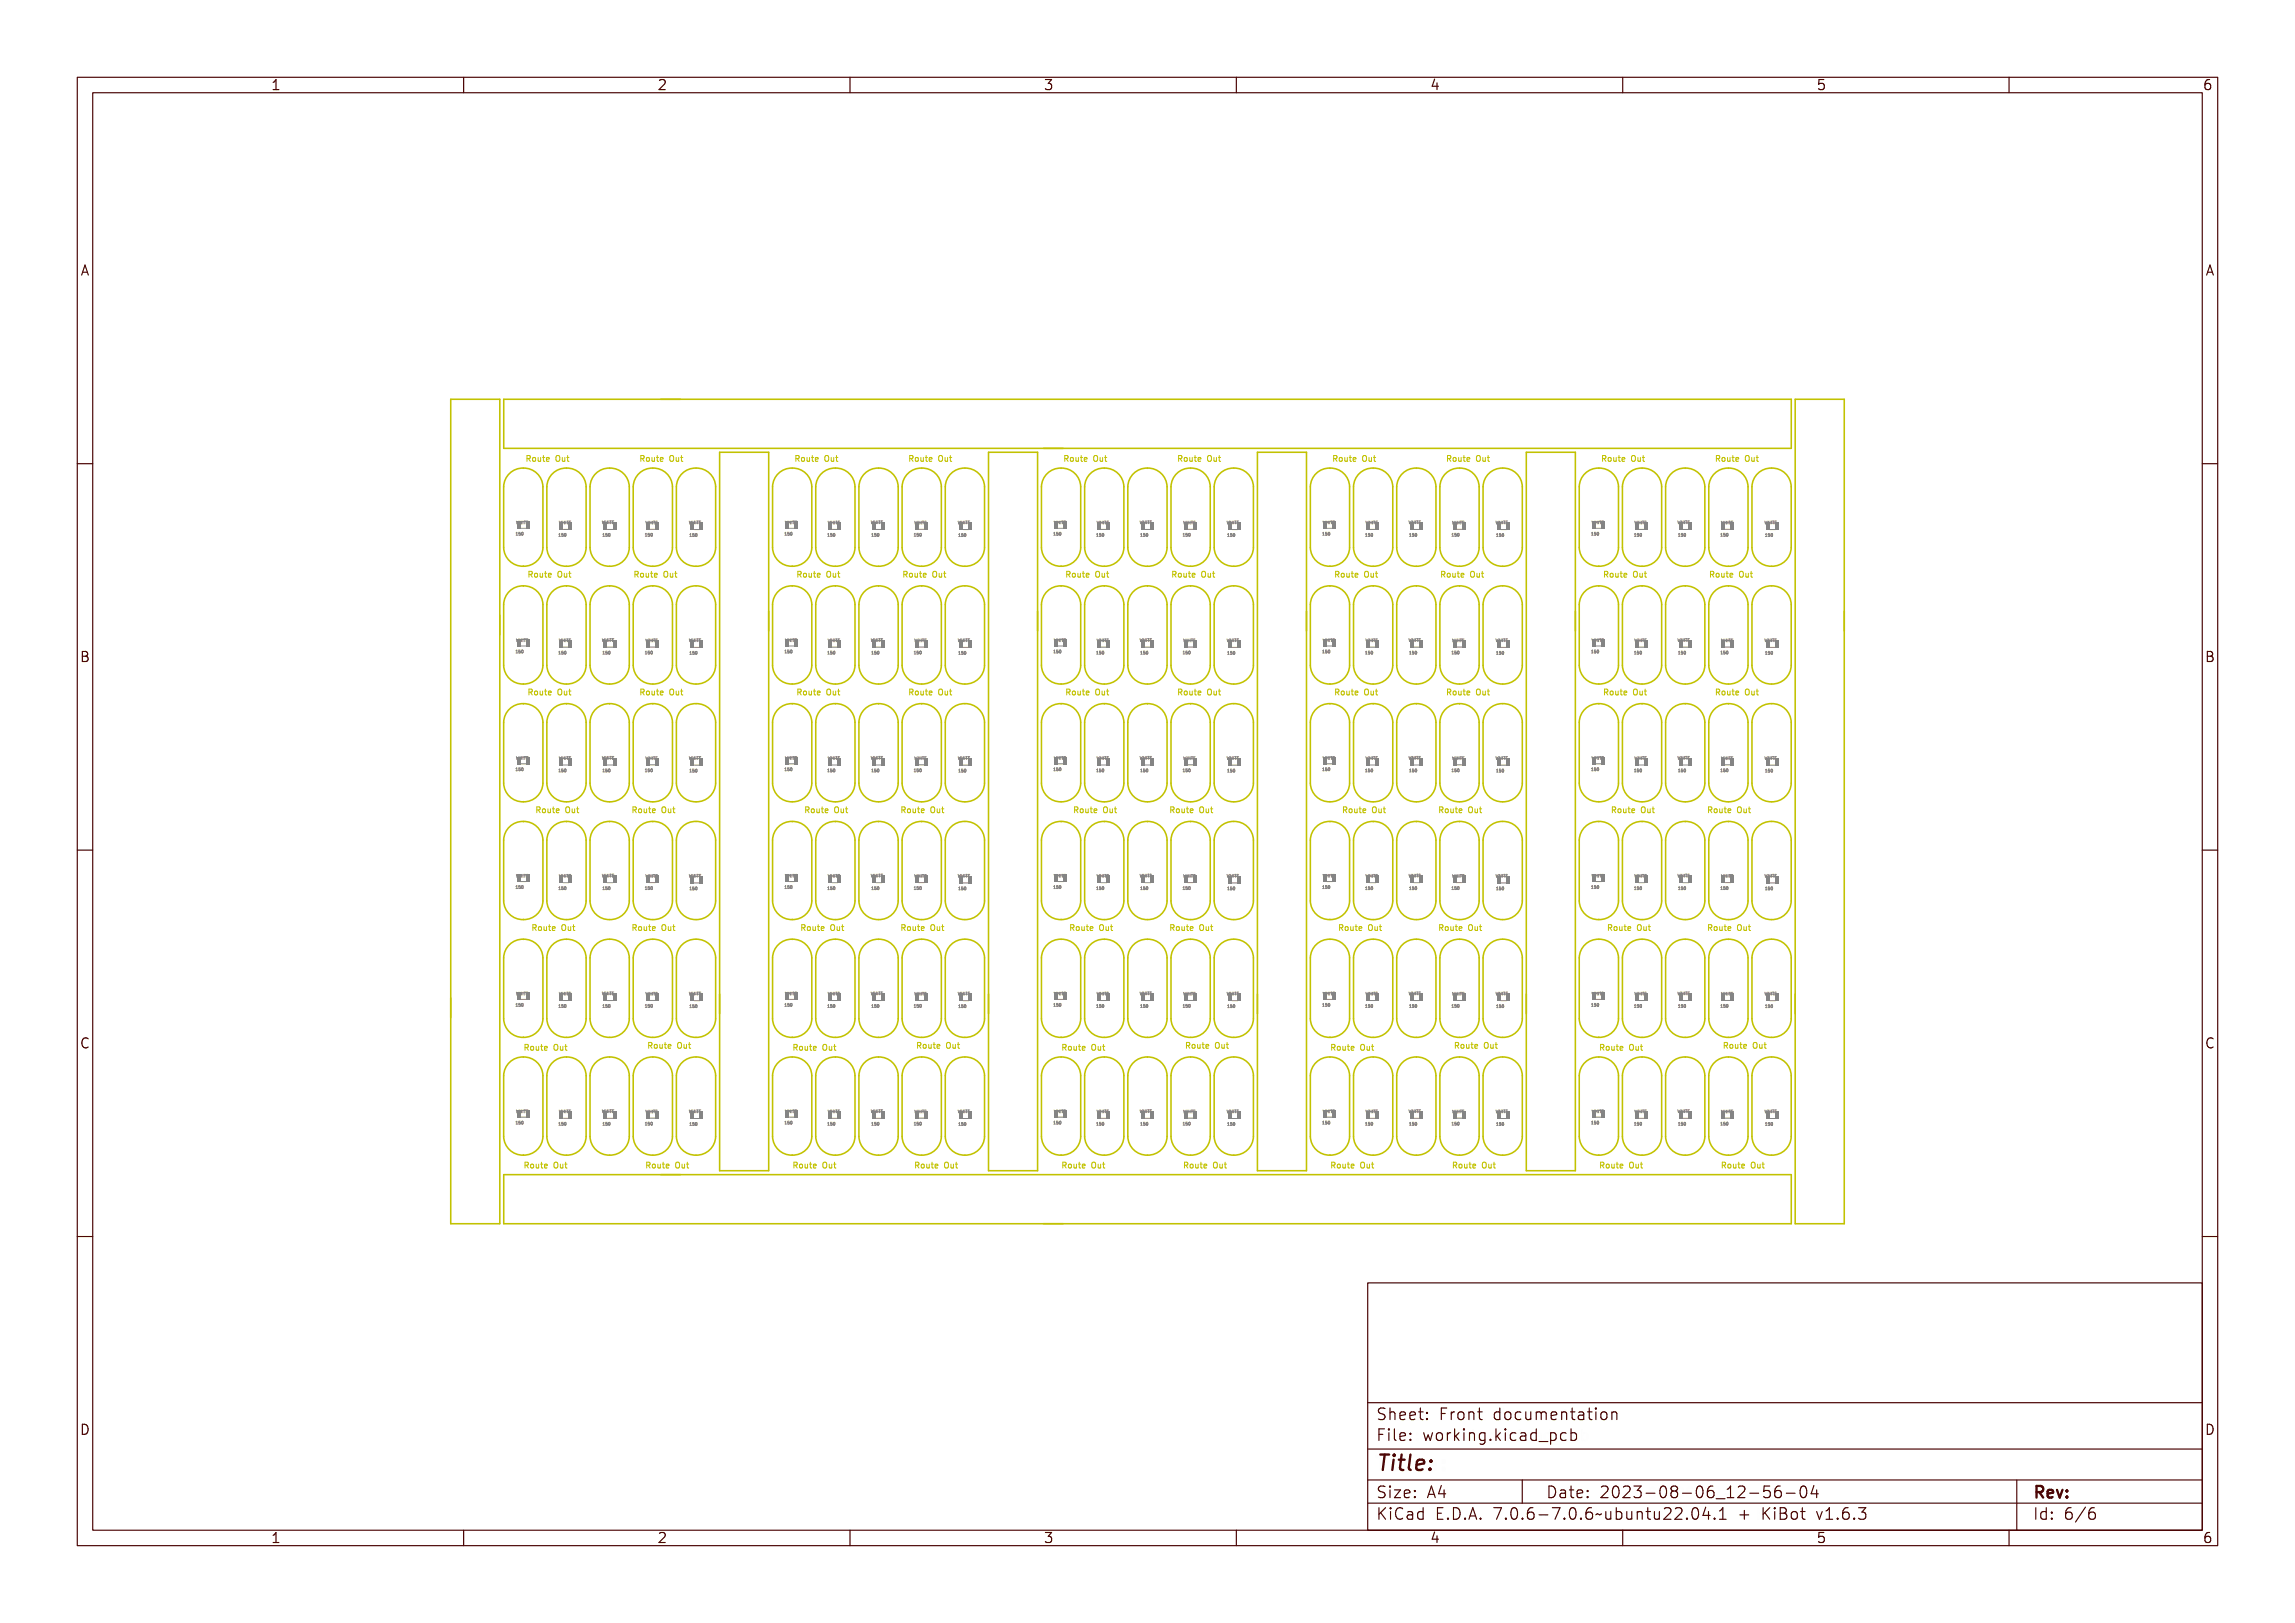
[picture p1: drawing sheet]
<svg xmlns="http://www.w3.org/2000/svg" width="297mm" height="210mm" viewBox="0 0 297 210" stroke-linecap="round" stroke-linejoin="round" font-family="sans-serif">
<defs><g id="words">
<text font-size="2.7" fill="#480000" x="178" y="190.3">Title:</text>
<g font-size="2" fill="#480000">
<text x="178" y="183.7">Sheet: Front documentation</text>
<text x="178" y="186.5">File: working.kicad_pcb</text>
<text x="178" y="193.9">Size: A4</text>
<text x="178" y="196.6">KiCad E.D.A. 7.0.6-7.0.6~ubuntu22.04.1 + KiBot v1.6.3</text>
<text x="200" y="193.9">Date: 2023-08-06_12-56-04</text>
<text x="263" y="196.6">Id: 6/6</text>
<text x="263" y="193.9">Rev:</text>
</g>
<g font-size="1.7" fill="#480000">
<text x="35" y="11.7">1</text>
<text x="85" y="11.7">2</text>
<text x="135" y="11.7">3</text>
<text x="185" y="11.7">4</text>
<text x="235" y="11.7">5</text>
<text x="285" y="11.7">6</text>
<text x="10.5" y="35.7">A</text>
<text x="285.5" y="35.7">A</text>
<text x="10.5" y="85.6">B</text>
<text x="285.5" y="85.6">B</text>
<text x="10.5" y="135.7">C</text>
<text x="285.5" y="135.7">C</text>
<text x="10.5" y="185.6">D</text>
<text x="285.5" y="185.6">D</text>
<text x="35" y="199.7">1</text>
<text x="85" y="199.7">2</text>
<text x="135" y="199.7">3</text>
<text x="185" y="199.7">4</text>
<text x="235" y="199.7">5</text>
<text x="285" y="199.7">6</text>
</g>
<g font-size="1" fill="#c2c200">
<text x="68" y="59.8">Route Out</text>
<text x="82.7" y="59.8">Route Out</text>
<text x="102.8" y="59.8">Route Out</text>
<text x="117.5" y="59.8">Route Out</text>
<text x="137.6" y="59.8">Route Out</text>
<text x="152.3" y="59.8">Route Out</text>
<text x="172.4" y="59.8">Route Out</text>
<text x="187.1" y="59.8">Route Out</text>
<text x="207.2" y="59.8">Route Out</text>
<text x="221.9" y="59.8">Route Out</text>
<text x="68.2" y="74.8">Route Out</text>
<text x="82" y="74.8">Route Out</text>
<text x="103" y="74.8">Route Out</text>
<text x="116.8" y="74.8">Route Out</text>
<text x="137.8" y="74.8">Route Out</text>
<text x="151.5" y="74.8">Route Out</text>
<text x="172.6" y="74.8">Route Out</text>
<text x="186.3" y="74.8">Route Out</text>
<text x="207.4" y="74.8">Route Out</text>
<text x="221.1" y="74.8">Route Out</text>
<text x="68.2" y="90">Route Out</text>
<text x="82.7" y="90">Route Out</text>
<text x="103" y="90">Route Out</text>
<text x="117.5" y="90">Route Out</text>
<text x="137.8" y="90">Route Out</text>
<text x="152.3" y="90">Route Out</text>
<text x="172.6" y="90">Route Out</text>
<text x="187.1" y="90">Route Out</text>
<text x="207.4" y="90">Route Out</text>
<text x="221.9" y="90">Route Out</text>
<text x="69.3" y="105.3">Route Out</text>
<text x="81.7" y="105.3">Route Out</text>
<text x="104.1" y="105.3">Route Out</text>
<text x="116.5" y="105.3">Route Out</text>
<text x="138.8" y="105.3">Route Out</text>
<text x="151.3" y="105.3">Route Out</text>
<text x="173.6" y="105.3">Route Out</text>
<text x="186.1" y="105.3">Route Out</text>
<text x="208.4" y="105.3">Route Out</text>
<text x="220.9" y="105.3">Route Out</text>
<text x="68.7" y="120.5">Route Out</text>
<text x="81.7" y="120.5">Route Out</text>
<text x="103.5" y="120.5">Route Out</text>
<text x="116.5" y="120.5">Route Out</text>
<text x="138.3" y="120.5">Route Out</text>
<text x="151.3" y="120.5">Route Out</text>
<text x="173.1" y="120.5">Route Out</text>
<text x="186.1" y="120.5">Route Out</text>
<text x="207.9" y="120.5">Route Out</text>
<text x="220.9" y="120.5">Route Out</text>
<text x="67.7" y="136">Route Out</text>
<text x="83.7" y="135.7">Route Out</text>
<text x="102.5" y="136">Route Out</text>
<text x="118.5" y="135.7">Route Out</text>
<text x="137.3" y="136">Route Out</text>
<text x="153.3" y="135.7">Route Out</text>
<text x="172.1" y="136">Route Out</text>
<text x="188.1" y="135.7">Route Out</text>
<text x="206.9" y="136">Route Out</text>
<text x="222.9" y="135.7">Route Out</text>
<text x="67.7" y="151.2">Route Out</text>
<text x="83.5" y="151.2">Route Out</text>
<text x="102.5" y="151.2">Route Out</text>
<text x="118.3" y="151.2">Route Out</text>
<text x="137.3" y="151.2">Route Out</text>
<text x="153.1" y="151.2">Route Out</text>
<text x="172.1" y="151.2">Route Out</text>
<text x="187.9" y="151.2">Route Out</text>
<text x="206.9" y="151.2">Route Out</text>
<text x="222.7" y="151.2">Route Out</text>
</g>
<g font-size=".5" fill="#848484">
<text x="66.7" y="69.3">150</text>
<text x="66.7" y="67.8">WHITE</text>
<text x="72.2" y="69.4">150</text>
<text x="72.3" y="67.8">WHITE</text>
<text x="77.9" y="67.8">WHITE</text>
<text x="77.9" y="69.4">150</text>
<text x="83.4" y="69.4">150</text>
<text x="83.5" y="67.8">WHITE</text>
<text x="89.1" y="67.8">WHITE</text>
<text x="89.2" y="69.4">150</text>
<text x="101.5" y="69.3">150</text>
<text x="101.5" y="67.8">WHITE</text>
<text x="107" y="69.4">150</text>
<text x="107.1" y="67.8">WHITE</text>
<text x="112.7" y="67.8">WHITE</text>
<text x="112.7" y="69.4">150</text>
<text x="118.2" y="69.4">150</text>
<text x="118.3" y="67.8">WHITE</text>
<text x="123.9" y="67.8">WHITE</text>
<text x="124" y="69.4">150</text>
<text x="136.3" y="69.3">150</text>
<text x="136.3" y="67.8">WHITE</text>
<text x="141.8" y="69.4">150</text>
<text x="141.9" y="67.8">WHITE</text>
<text x="147.5" y="67.8">WHITE</text>
<text x="147.5" y="69.4">150</text>
<text x="153" y="69.4">150</text>
<text x="153.1" y="67.8">WHITE</text>
<text x="158.7" y="67.8">WHITE</text>
<text x="158.8" y="69.4">150</text>
<text x="171.1" y="69.3">150</text>
<text x="171.1" y="67.8">WHITE</text>
<text x="176.6" y="69.4">150</text>
<text x="176.7" y="67.8">WHITE</text>
<text x="182.3" y="67.8">WHITE</text>
<text x="182.3" y="69.4">150</text>
<text x="187.8" y="69.4">150</text>
<text x="187.9" y="67.8">WHITE</text>
<text x="193.5" y="67.8">WHITE</text>
<text x="193.6" y="69.4">150</text>
<text x="205.9" y="69.3">150</text>
<text x="205.9" y="67.8">WHITE</text>
<text x="211.4" y="69.4">150</text>
<text x="211.5" y="67.8">WHITE</text>
<text x="217.1" y="67.8">WHITE</text>
<text x="217.1" y="69.4">150</text>
<text x="222.6" y="69.4">150</text>
<text x="222.7" y="67.8">WHITE</text>
<text x="228.3" y="67.8">WHITE</text>
<text x="228.4" y="69.4">150</text>
<text x="66.7" y="83.1">WHITE</text>
<text x="72.3" y="83.1">WHITE</text>
<text x="77.9" y="83">WHITE</text>
<text x="83.5" y="83.1">WHITE</text>
<text x="89.1" y="83.1">WHITE</text>
<text x="101.5" y="83.1">WHITE</text>
<text x="107.1" y="83.1">WHITE</text>
<text x="112.7" y="83">WHITE</text>
<text x="118.3" y="83.1">WHITE</text>
<text x="123.9" y="83.1">WHITE</text>
<text x="136.3" y="83.1">WHITE</text>
<text x="141.9" y="83.1">WHITE</text>
<text x="147.5" y="83">WHITE</text>
<text x="153.1" y="83.1">WHITE</text>
<text x="158.7" y="83.1">WHITE</text>
<text x="171.1" y="83.1">WHITE</text>
<text x="176.7" y="83.1">WHITE</text>
<text x="182.3" y="83">WHITE</text>
<text x="187.9" y="83.1">WHITE</text>
<text x="193.5" y="83.1">WHITE</text>
<text x="205.9" y="83.1">WHITE</text>
<text x="211.5" y="83.1">WHITE</text>
<text x="217.1" y="83">WHITE</text>
<text x="222.7" y="83.1">WHITE</text>
<text x="228.3" y="83.1">WHITE</text>
<text x="66.7" y="84.5">150</text>
<text x="72.2" y="84.7">150</text>
<text x="77.9" y="84.7">150</text>
<text x="83.4" y="84.6">150</text>
<text x="89.2" y="84.7">150</text>
<text x="101.5" y="84.5">150</text>
<text x="107" y="84.7">150</text>
<text x="112.7" y="84.7">150</text>
<text x="118.2" y="84.6">150</text>
<text x="124" y="84.7">150</text>
<text x="136.3" y="84.5">150</text>
<text x="141.8" y="84.7">150</text>
<text x="147.5" y="84.7">150</text>
<text x="153" y="84.6">150</text>
<text x="158.8" y="84.7">150</text>
<text x="171.1" y="84.5">150</text>
<text x="176.6" y="84.7">150</text>
<text x="182.3" y="84.7">150</text>
<text x="187.8" y="84.6">150</text>
<text x="193.6" y="84.7">150</text>
<text x="205.9" y="84.5">150</text>
<text x="211.4" y="84.7">150</text>
<text x="217.1" y="84.7">150</text>
<text x="222.6" y="84.6">150</text>
<text x="228.4" y="84.7">150</text>
<text x="66.7" y="99.7">150</text>
<text x="66.7" y="98.3">WHITE</text>
<text x="72.2" y="99.9">150</text>
<text x="72.3" y="98.3">WHITE</text>
<text x="77.9" y="98.3">WHITE</text>
<text x="77.9" y="99.9">150</text>
<text x="83.4" y="99.9">150</text>
<text x="83.5" y="98.3">WHITE</text>
<text x="89.1" y="98.3">WHITE</text>
<text x="89.2" y="99.9">150</text>
<text x="101.5" y="99.7">150</text>
<text x="101.5" y="98.3">WHITE</text>
<text x="107" y="99.9">150</text>
<text x="107.1" y="98.3">WHITE</text>
<text x="112.7" y="98.3">WHITE</text>
<text x="112.7" y="99.9">150</text>
<text x="118.2" y="99.9">150</text>
<text x="118.3" y="98.3">WHITE</text>
<text x="123.9" y="98.3">WHITE</text>
<text x="124" y="99.9">150</text>
<text x="136.3" y="99.7">150</text>
<text x="136.3" y="98.3">WHITE</text>
<text x="141.8" y="99.9">150</text>
<text x="141.9" y="98.3">WHITE</text>
<text x="147.5" y="98.3">WHITE</text>
<text x="147.5" y="99.9">150</text>
<text x="153" y="99.9">150</text>
<text x="153.1" y="98.3">WHITE</text>
<text x="158.7" y="98.3">WHITE</text>
<text x="158.8" y="99.9">150</text>
<text x="171.1" y="99.7">150</text>
<text x="171.1" y="98.3">WHITE</text>
<text x="176.6" y="99.9">150</text>
<text x="176.7" y="98.3">WHITE</text>
<text x="182.3" y="98.3">WHITE</text>
<text x="182.3" y="99.9">150</text>
<text x="187.8" y="99.9">150</text>
<text x="187.9" y="98.3">WHITE</text>
<text x="193.5" y="98.3">WHITE</text>
<text x="193.6" y="99.9">150</text>
<text x="205.9" y="99.7">150</text>
<text x="205.9" y="98.3">WHITE</text>
<text x="211.4" y="99.9">150</text>
<text x="211.5" y="98.3">WHITE</text>
<text x="217.1" y="98.3">WHITE</text>
<text x="217.1" y="99.9">150</text>
<text x="222.6" y="99.9">150</text>
<text x="222.7" y="98.3">WHITE</text>
<text x="228.3" y="98.3">WHITE</text>
<text x="228.4" y="99.9">150</text>
<text x="66.7" y="113.5">WHITE</text>
<text x="72.3" y="113.5">WHITE</text>
<text x="77.9" y="113.5">WHITE</text>
<text x="83.5" y="113.6">WHITE</text>
<text x="89.1" y="113.5">WHITE</text>
<text x="101.5" y="113.5">WHITE</text>
<text x="107.1" y="113.5">WHITE</text>
<text x="112.7" y="113.5">WHITE</text>
<text x="118.3" y="113.6">WHITE</text>
<text x="123.9" y="113.5">WHITE</text>
<text x="136.3" y="113.5">WHITE</text>
<text x="141.9" y="113.5">WHITE</text>
<text x="147.5" y="113.5">WHITE</text>
<text x="153.1" y="113.6">WHITE</text>
<text x="158.7" y="113.5">WHITE</text>
<text x="171.1" y="113.5">WHITE</text>
<text x="176.7" y="113.5">WHITE</text>
<text x="182.3" y="113.5">WHITE</text>
<text x="187.9" y="113.6">WHITE</text>
<text x="193.5" y="113.5">WHITE</text>
<text x="205.9" y="113.5">WHITE</text>
<text x="211.5" y="113.5">WHITE</text>
<text x="217.1" y="113.5">WHITE</text>
<text x="222.7" y="113.6">WHITE</text>
<text x="228.3" y="113.5">WHITE</text>
<text x="66.7" y="115">150</text>
<text x="72.2" y="115.1">150</text>
<text x="77.9" y="115.1">150</text>
<text x="83.4" y="115.1">150</text>
<text x="89.2" y="115.2">150</text>
<text x="101.5" y="115">150</text>
<text x="107" y="115.1">150</text>
<text x="112.7" y="115.1">150</text>
<text x="118.2" y="115.1">150</text>
<text x="124" y="115.2">150</text>
<text x="136.3" y="115">150</text>
<text x="141.8" y="115.1">150</text>
<text x="147.5" y="115.1">150</text>
<text x="153" y="115.1">150</text>
<text x="158.8" y="115.2">150</text>
<text x="171.1" y="115">150</text>
<text x="176.6" y="115.1">150</text>
<text x="182.3" y="115.1">150</text>
<text x="187.8" y="115.1">150</text>
<text x="193.6" y="115.2">150</text>
<text x="205.9" y="115">150</text>
<text x="211.4" y="115.1">150</text>
<text x="217.1" y="115.1">150</text>
<text x="222.6" y="115.1">150</text>
<text x="228.4" y="115.2">150</text>
<text x="66.7" y="130.2">150</text>
<text x="66.7" y="128.8">WHITE</text>
<text x="72.2" y="130.4">150</text>
<text x="72.3" y="128.8">WHITE</text>
<text x="77.9" y="128.7">WHITE</text>
<text x="77.9" y="130.4">150</text>
<text x="83.4" y="130.4">150</text>
<text x="83.5" y="128.8">WHITE</text>
<text x="89.1" y="128.8">WHITE</text>
<text x="89.2" y="130.4">150</text>
<text x="101.5" y="130.2">150</text>
<text x="101.5" y="128.8">WHITE</text>
<text x="107" y="130.4">150</text>
<text x="107.1" y="128.8">WHITE</text>
<text x="112.7" y="128.7">WHITE</text>
<text x="112.7" y="130.4">150</text>
<text x="118.2" y="130.4">150</text>
<text x="118.3" y="128.8">WHITE</text>
<text x="123.9" y="128.8">WHITE</text>
<text x="124" y="130.4">150</text>
<text x="136.3" y="130.2">150</text>
<text x="136.3" y="128.8">WHITE</text>
<text x="141.8" y="130.4">150</text>
<text x="141.9" y="128.8">WHITE</text>
<text x="147.5" y="128.7">WHITE</text>
<text x="147.5" y="130.4">150</text>
<text x="153" y="130.4">150</text>
<text x="153.1" y="128.8">WHITE</text>
<text x="158.7" y="128.8">WHITE</text>
<text x="158.8" y="130.4">150</text>
<text x="171.1" y="130.2">150</text>
<text x="171.1" y="128.8">WHITE</text>
<text x="176.6" y="130.4">150</text>
<text x="176.7" y="128.8">WHITE</text>
<text x="182.3" y="128.7">WHITE</text>
<text x="182.3" y="130.4">150</text>
<text x="187.8" y="130.4">150</text>
<text x="187.9" y="128.8">WHITE</text>
<text x="193.5" y="128.8">WHITE</text>
<text x="193.6" y="130.4">150</text>
<text x="205.9" y="130.2">150</text>
<text x="205.9" y="128.8">WHITE</text>
<text x="211.4" y="130.4">150</text>
<text x="211.5" y="128.8">WHITE</text>
<text x="217.1" y="128.7">WHITE</text>
<text x="217.1" y="130.4">150</text>
<text x="222.6" y="130.4">150</text>
<text x="222.7" y="128.8">WHITE</text>
<text x="228.3" y="128.8">WHITE</text>
<text x="228.4" y="130.4">150</text>
<text x="77.9" y="144">WHITE</text>
<text x="112.7" y="144">WHITE</text>
<text x="147.5" y="144">WHITE</text>
<text x="182.3" y="144">WHITE</text>
<text x="217.1" y="144">WHITE</text>
<text x="66.7" y="145.5">150</text>
<text x="66.7" y="144">WHITE</text>
<text x="72.2" y="145.6">150</text>
<text x="72.3" y="144">WHITE</text>
<text x="77.9" y="145.6">150</text>
<text x="83.4" y="145.6">150</text>
<text x="83.5" y="144">WHITE</text>
<text x="89.1" y="144">WHITE</text>
<text x="89.2" y="145.6">150</text>
<text x="101.5" y="145.5">150</text>
<text x="101.5" y="144">WHITE</text>
<text x="107" y="145.6">150</text>
<text x="107.1" y="144">WHITE</text>
<text x="112.7" y="145.6">150</text>
<text x="118.2" y="145.6">150</text>
<text x="118.3" y="144">WHITE</text>
<text x="123.9" y="144">WHITE</text>
<text x="124" y="145.6">150</text>
<text x="136.3" y="145.5">150</text>
<text x="136.3" y="144">WHITE</text>
<text x="141.8" y="145.6">150</text>
<text x="141.9" y="144">WHITE</text>
<text x="147.5" y="145.6">150</text>
<text x="153" y="145.6">150</text>
<text x="153.1" y="144">WHITE</text>
<text x="158.7" y="144">WHITE</text>
<text x="158.8" y="145.6">150</text>
<text x="171.1" y="145.5">150</text>
<text x="171.1" y="144">WHITE</text>
<text x="176.6" y="145.6">150</text>
<text x="176.7" y="144">WHITE</text>
<text x="182.3" y="145.6">150</text>
<text x="187.8" y="145.6">150</text>
<text x="187.9" y="144">WHITE</text>
<text x="193.5" y="144">WHITE</text>
<text x="193.6" y="145.6">150</text>
<text x="205.9" y="145.5">150</text>
<text x="205.9" y="144">WHITE</text>
<text x="211.4" y="145.6">150</text>
<text x="211.5" y="144">WHITE</text>
<text x="217.1" y="145.6">150</text>
<text x="222.6" y="145.6">150</text>
<text x="222.7" y="144">WHITE</text>
<text x="228.3" y="144">WHITE</text>
<text x="228.4" y="145.6">150</text>
</g>
</g></defs>
<g fill="none" stroke="#848484" stroke-width=".13">
<path d="M66.7 68.9h.2v.3l.1 .1h-.3l.1-.1v-.3zM66.7 67.4l.1 .3 .1-.2 .1 .2 .1-.3-.1 .4-.1-.2-.1 .2zM67 68.9h.2h-.1v.1a.12 .12 0 0 1 .1 .1 .12 .12 0 0 1 0 .2 .12 .12 0 0 1-.2-.1h.2l-.2-.1zM67.1 67.4v.2h.2v-.2v.4v-.2h-.2v.2zM67.3 68.9h.1a.17 .17 0 0 1 .2 .2 .17 .17 0 0 1-.3 .1zM67.4 67.4h.2l-.1 .1v.3h.1h-.2h.1v-.3zM67.4 68.9l.1 .1-.1 .2zM67.7 67.4h.2l-.1 .1v.3v-.3zM68 67.4h.2l-.1 .1v.1h.1h-.1v.2h.1h-.2zM72.3 67.5l.1 .3v-.2l.1 .2 .1-.3-.1 .3-.1-.2-.1 .2zM72.3 69.1l.1-.1v.4h.1h-.2l.1-.3zM72.6 69h.2l-.2 .1v.1a.12 .12 0 0 1 .2 0 .12 .12 0 0 1-.1 .2 .12 .12 0 0 1-.1 0l.1-.1-.1-.1z"/>
<path d="M72.6 67.5l.1 .1h.1l.1-.1v.3l-.1-.2h-.1l-.1 .2zM72.9 69.1a.17 .17 0 0 1 .2 .1 .17 .17 0 0 1-.2 .2zM72.9 67.5h.2v.3h-.2h.1v-.3zM73 69.1v.1v.2zM73.2 67.5h.3h-.1v.3l-.1-.3zM73.5 67.5h.3h-.2v.1h.1h-.1v.2h.2h-.3zM77.9 67.4v.3l.1-.2 .1 .2 .1-.3-.1 .4-.1-.2-.1 .2zM78 69.1h.1v.3h.1h-.2h.1v-.3zM78.2 67.4v.2h.2v-.2v.4v-.2h-.2v.2zM78.3 69.1h.2h-.2v.1a.12 .12 0 0 1 .2 0 .12 .12 0 0 1-.1 .2 .12 .12 0 0 1-.1 0l.1-.1-.1-.1zM78.5 67.4h.2l-.1 .1v.2l.1 .1h-.2l.1-.1v-.2zM78.6 69.1a.17 .17 0 0 1 .2 .1 .17 .17 0 0 1-.2 .2z"/>
<path d="M78.7 69.1v.1v.2zM78.8 67.4h.3l-.2 .1v.3v-.3zM79.1 67.4h.2l-.1 .1v.1h.1h-.1v.1l.1 .1h-.2zM83.5 69.1l.1-.1v.4h.1h-.2h.1v-.3zM83.5 67.5l.1 .3v-.2l.1 .2 .1-.3-.1 .3-.1-.2v.2zM83.8 69h.1l-.1 .1v.1a.12 .12 0 0 1 .2 0 .12 .12 0 0 1-.1 .2 .12 .12 0 0 1-.2-.1h.2l-.1-.1zM83.8 67.5l.1 .1h.1l.1-.1v.3l-.1-.1h-.1l-.1 .1zM84.1 69.1v-.1a.17 .17 0 0 1 .2 .2 .17 .17 0 0 1-.2 .2zM84.1 69.1l.1 .1v.2zM84.1 67.5h.3h-.1l.1 .3h-.3h.1v-.3zM84.4 67.5h.3h-.1v.3l-.1-.3zM84.7 67.5h.3h-.2v.1h.2l-.2 .1v.1h.2h-.3z"/>
<path d="M89.1 67.4l.1 .3v-.2l.1 .2 .1-.3v.4l-.1-.2-.1 .2zM89.2 69.1h.2v.3h.1h-.3h.1v-.3zM89.5 67.4v.2h.1l.1-.2v.4l-.1-.2h-.1v.2zM89.5 69.1h.2h-.1v.1a.12 .12 0 0 1 .1 .1 .12 .12 0 0 1 0 .1 .12 .12 0 0 1-.2 0l.2-.1h-.2zM89.8 67.4h.2l-.1 .1v.3h.1h-.2v-.3zM89.8 69.1h.1a.17 .17 0 0 1 .2 .2 .17 .17 0 0 1-.3 .1zM89.9 69.1l.1 .1-.1 .2zM90 67.4h.3l-.1 .1v.3l-.1-.3zM90.4 67.4h.2l-.2 .1v.1h.2h-.2v.2h.2h-.2zM101.5 68.9h.2v.3l.1 .1h-.3l.1-.4zM101.5 67.4l.1 .3 .1-.2 .1 .2v-.3v.4l-.1-.2-.1 .2zM101.8 68.9h.2h-.1v.1a.12 .12 0 0 1 .1 .1 .12 .12 0 0 1 0 .2 .12 .12 0 0 1-.2-.1h.2l-.2-.1z"/>
<path d="M101.9 67.4v.2h.2v-.2v.4v-.2h-.2v.2zM102.1 68.9h.1a.17 .17 0 0 1 .2 .2 .17 .17 0 0 1-.3 .1zM102.2 67.4h.2l-.1 .1 .1 .3h-.2h.1v-.3zM102.2 68.9l.1 .1-.1 .2zM102.5 67.4h.2l-.1 .1v.3v-.3zM102.8 67.4h.2l-.2 .1v.1h.2h-.2v.2h.2h-.2zM107.1 67.5l.1 .3v-.2l.1 .2 .1-.3-.1 .3-.1-.2-.1 .2zM107.1 69.1l.1-.1v.4h.1h-.2h.1v-.3zM107.4 69h.2l-.2 .1v.1a.12 .12 0 0 1 .2 0 .12 .12 0 0 1-.1 .2 .12 .12 0 0 1-.1 0l.1-.1-.1-.1zM107.4 67.5l.1 .1h.1l.1-.1v.3l-.1-.2h-.1l-.1 .2zM107.7 69.1a.17 .17 0 0 1 .2 .1 .17 .17 0 0 1-.2 .2zM107.7 67.5h.2v.3h-.2h.1v-.3z"/>
<path d="M107.8 69.1v.1v.2zM108 67.5h.3h-.1v.3l-.1-.3zM108.3 67.5h.3h-.2v.1h.1h-.1v.2h.2h-.3zM112.7 67.4v.3l.1-.2 .1 .2 .1-.3-.1 .4-.1-.2-.1 .2zM112.8 69.1h.1v.3h.1h-.2h.1v-.3zM113 67.4v.2h.2v-.2v.4v-.2h-.2v.2zM113.1 69.1h.2h-.2v.1a.12 .12 0 0 1 .2 0 .12 .12 0 0 1-.1 .2 .12 .12 0 0 1-.1 0l.1-.1-.1-.1zM113.3 67.4h.2l-.1 .1 .1 .3h-.2l.1-.1v-.2zM113.4 69.1a.17 .17 0 0 1 .2 .1 .17 .17 0 0 1-.2 .2zM113.4 69.1l.1 .1v.2zM113.6 67.4h.3l-.2 .1v.3v-.3zM113.9 67.4h.2l-.1 .1v.1h.1h-.1v.1l.1 .1h-.2z"/>
<path d="M118.3 69.1l.1-.1v.4h.1h-.2l.1-.3zM118.3 67.5l.1 .3v-.2l.1 .2 .1-.3-.1 .3-.1-.2-.1 .2zM118.6 69h.1l-.1 .1v.1a.12 .12 0 0 1 .2 0 .12 .12 0 0 1-.1 .2 .12 .12 0 0 1-.2-.1h.2l-.1-.1zM118.6 67.5l.1 .1h.1l.1-.1v.3l-.1-.1h-.1l-.1 .1zM118.9 69.1v-.1a.17 .17 0 0 1 .2 .2 .17 .17 0 0 1-.2 .2zM118.9 69.1l.1 .1v.2zM118.9 67.5h.2v.3h-.2h.1v-.3zM119.2 67.5h.3h-.1v.3l-.1-.3zM119.5 67.5h.3h-.2v.1h.2l-.2 .1v.1h.2h-.3zM123.9 67.4l.1 .3v-.2l.1 .2 .1-.3v.4l-.1-.2-.1 .2zM124 69.1h.2v.3h.1h-.3h.1v-.3zM124.3 67.4v.2h.1l.1-.2v.4l-.1-.2h-.1v.2z"/>
<path d="M124.3 69.1h.2h-.1v.1a.12 .12 0 0 1 .1 .1 .12 .12 0 0 1 0 .1 .12 .12 0 0 1-.2 0l.2-.1h-.2zM124.6 67.4h.2l-.1 .1 .1 .3h-.2v-.3zM124.6 69.1h.1a.17 .17 0 0 1 .2 .2 .17 .17 0 0 1-.3 .1zM124.7 69.1l.1 .1-.1 .2zM124.8 67.4h.3l-.1 .1v.3l-.1-.3zM125.2 67.4h.2l-.2 .1v.1h.2h-.2v.2h.2h-.2zM136.3 68.9h.2v.3v.1h-.2l.1-.1v-.3zM136.3 67.4l.1 .3 .1-.2 .1 .2v-.3v.4l-.1-.2-.1 .2zM136.6 68.9h.2h-.1v.1a.12 .12 0 0 1 .1 .1 .12 .12 0 0 1 0 .2 .12 .12 0 0 1-.2-.1h.2l-.2-.1zM136.7 67.4v.2h.2v-.2v.4v-.2h-.2v.2zM136.9 68.9h.1a.17 .17 0 0 1 .2 .2 .17 .17 0 0 1-.3 .1zM137 67.4h.2l-.1 .1v.3h.1h-.2h.1v-.3z"/>
<path d="M137 68.9l.1 .1-.1 .2zM137.3 67.4h.2l-.1 .1v.3v-.3zM137.6 67.4h.2l-.2 .1v.1h.2h-.2v.2h.2h-.2zM141.9 67.5l.1 .3v-.2l.1 .2 .1-.3-.1 .3-.1-.2-.1 .2zM141.9 69.1l.1-.1v.4h.1h-.2h.1v-.3zM142.2 69h.2l-.2 .1v.1a.12 .12 0 0 1 .2 0 .12 .12 0 0 1-.1 .2 .12 .12 0 0 1-.1 0l.1-.1-.1-.1zM142.2 67.5l.1 .1h.1l.1-.1v.3l-.1-.2h-.1l-.1 .2zM142.5 69.1a.17 .17 0 0 1 .2 .1 .17 .17 0 0 1-.2 .2zM142.5 67.5h.2v.3h-.2h.1v-.3zM142.5 69.1l.1 .1v.2zM142.8 67.5h.3h-.1v.3l-.1-.3zM143.1 67.5h.3h-.2v.1h.1h-.1v.2h.2h-.3z"/>
<path d="M147.5 67.4v.3l.1-.2 .1 .2 .1-.3-.1 .4-.1-.2-.1 .2zM147.6 69.1h.1v.3h.1h-.2h.1v-.3zM147.8 67.4v.2h.2v-.2v.4v-.2h-.2v.2zM147.9 69.1h.2h-.2v.1a.12 .12 0 0 1 .2 0 .12 .12 0 0 1-.1 .2 .12 .12 0 0 1-.1 0l.1-.1-.1-.1zM148.1 67.4h.2l-.1 .1v.2l.1 .1h-.2l.1-.1v-.2zM148.2 69.1a.17 .17 0 0 1 .2 .1 .17 .17 0 0 1-.2 .2zM148.2 69.1l.1 .1v.2zM148.4 67.4h.3l-.2 .1v.3v-.3zM148.7 67.4h.2l-.1 .1v.1h.1h-.1v.1l.1 .1h-.2zM153.1 69.1l.1-.1v.4h.1h-.2h.1v-.3zM153.1 67.5l.1 .3v-.2l.1 .2 .1-.3-.1 .3-.1-.2-.1 .2zM153.4 69h.1l-.1 .1v.1a.12 .12 0 0 1 .2 0 .12 .12 0 0 1-.1 .2 .12 .12 0 0 1-.2-.1h.2l-.1-.1z"/>
<path d="M153.4 67.5l.1 .1h.1l.1-.1v.3l-.1-.1h-.1l-.1 .1zM153.7 69.1v-.1a.17 .17 0 0 1 .2 .2 .17 .17 0 0 1-.2 .2zM153.7 69.1l.1 .1v.2zM153.7 67.5h.2v.3h-.2h.1v-.3zM154 67.5h.3h-.1v.3l-.1-.3zM154.3 67.5h.3h-.2v.1h.2l-.2 .1v.1h.2h-.3zM158.7 67.4l.1 .3v-.2l.1 .2 .1-.3v.4l-.1-.2-.1 .2zM158.8 69.1h.2v.3h.1h-.3h.1v-.3zM159.1 67.4v.2h.1l.1-.2v.4l-.1-.2h-.1v.2zM159.1 69.1h.2h-.1v.1a.12 .12 0 0 1 .1 .1 .12 .12 0 0 1 0 .1 .12 .12 0 0 1-.2 0l.2-.1h-.2zM159.4 67.4h.2l-.1 .1v.3h.1h-.2v-.3zM159.4 69.1h.1a.17 .17 0 0 1 .2 .2 .17 .17 0 0 1-.3 .1z"/>
<path d="M159.5 69.1l.1 .1-.1 .2zM159.6 67.4h.3l-.1 .1v.3l-.1-.3zM160 67.4h.2l-.2 .1v.1h.2h-.2v.2h.2h-.2zM171.1 68.9h.2v.3v.1h-.2l.1-.1v-.3zM171.1 67.4l.1 .3 .1-.2 .1 .2v-.3v.4l-.1-.2-.1 .2zM171.4 68.9h.2h-.1v.1a.12 .12 0 0 1 .1 .1 .12 .12 0 0 1 0 .2 .12 .12 0 0 1-.2-.1h.2l-.2-.1zM171.5 67.4v.2h.2v-.2v.4v-.2h-.2v.2zM171.7 68.9h.1a.17 .17 0 0 1 .1 .2 .17 .17 0 0 1-.2 .1zM171.8 67.4h.2l-.1 .1v.3h.1h-.2h.1v-.3zM171.8 68.9l.1 .1-.1 .2zM172.1 67.4h.2l-.1 .1v.3v-.3zM172.4 67.4h.2l-.2 .1v.1h.2h-.2v.2h.2h-.2z"/>
<path d="M176.7 67.5l.1 .3v-.2l.1 .2 .1-.3-.1 .3-.1-.2-.1 .2zM176.7 69.1l.1-.1v.4h.1h-.2h.1v-.3zM177 69h.2l-.2 .1v.1a.12 .12 0 0 1 .2 0 .12 .12 0 0 1-.1 .2 .12 .12 0 0 1-.1 0l.1-.1-.1-.1zM177 67.5l.1 .1h.1l.1-.1v.3l-.1-.2h-.1l-.1 .2zM177.3 69.1a.17 .17 0 0 1 .2 .1 .17 .17 0 0 1-.2 .2zM177.3 67.5h.2v.3h-.2h.1v-.3zM177.3 69.1l.1 .1v.2zM177.6 67.5h.3h-.1v.3l-.1-.3zM177.9 67.5h.2h-.1v.1h.1h-.1v.2h.2h-.3zM182.3 67.4v.3l.1-.2 .1 .2 .1-.3-.1 .4-.1-.2-.1 .2zM182.4 69.1h.1v.3h.1h-.2l.1-.3zM182.6 67.4v.2h.2v-.2v.4v-.2h-.2v.2z"/>
<path d="M182.7 69.1h.2h-.2v.1a.12 .12 0 0 1 .2 0 .12 .12 0 0 1-.1 .2 .12 .12 0 0 1-.1 0l.1-.1-.1-.1zM182.9 67.4h.2l-.1 .1v.2l.1 .1h-.2l.1-.1v-.2zM183 69.1a.17 .17 0 0 1 .2 .1 .17 .17 0 0 1-.2 .2zM183 69.1l.1 .1v.2zM183.2 67.4h.3l-.2 .1v.3v-.3zM183.5 67.4h.2l-.1 .1v.1h.1h-.1v.1l.1 .1h-.2zM187.9 69.1l.1-.1v.4h.1h-.2v-.3zM187.9 67.5l.1 .3v-.2l.1 .2 .1-.3-.1 .3-.1-.2-.1 .2zM188.2 69h.1l-.1 .1v.1a.12 .12 0 0 1 .2 0 .12 .12 0 0 1-.1 .2 .12 .12 0 0 1-.2-.1h.2l-.1-.1zM188.2 67.5l.1 .1h.1l.1-.1v.3l-.1-.1h-.1l-.1 .1zM188.5 69.1v-.1a.17 .17 0 0 1 .2 .2 .17 .17 0 0 1-.2 .2zM188.5 69.1l.1 .1v.2z"/>
<path d="M188.5 67.5h.2v.3h-.2h.1v-.3zM188.8 67.5h.3h-.1v.3l-.1-.3zM189.1 67.5h.3h-.2v.1h.2l-.2 .1v.1h.2h-.3zM193.5 67.4l.1 .3v-.2l.1 .2 .1-.3v.4l-.1-.2-.1 .2zM193.6 69.1h.2v.3h-.2h.1v-.3zM193.8 67.4l.1 .2h.1l.1-.2v.4l-.1-.2h-.1l-.1 .2zM193.9 69.1h.2h-.1v.1a.12 .12 0 0 1 .1 .1 .12 .12 0 0 1 0 .1 .12 .12 0 0 1-.2 0l.2-.1h-.2zM194.2 67.4h.2l-.1 .1v.3h.1h-.2v-.3zM194.2 69.1h.1a.17 .17 0 0 1 .2 .2 .17 .17 0 0 1-.3 .1zM194.3 69.1l.1 .1-.1 .2zM194.4 67.4h.3l-.1 .1v.3l-.1-.3zM194.8 67.4h.2l-.2 .1v.1h.2h-.2v.2h.2h-.2z"/>
<path d="M205.9 68.9h.2v.3v.1h-.2l.1-.4zM205.9 67.4l.1 .3 .1-.2 .1 .2v-.3v.4l-.1-.2-.1 .2zM206.2 68.9h.2h-.1v.1a.12 .12 0 0 1 .1 .1 .12 .12 0 0 1 0 .2 .12 .12 0 0 1-.2-.1h.2l-.2-.1zM206.3 67.4v.2h.2v-.2v.4v-.2h-.2v.2zM206.5 68.9h.1a.17 .17 0 0 1 .1 .2 .17 .17 0 0 1-.2 .1zM206.6 67.4h.2l-.1 .1 .1 .3h-.2h.1v-.3zM206.6 68.9l.1 .1-.1 .2zM206.9 67.4h.2l-.1 .1v.3v-.3zM207.2 67.4h.2l-.2 .1v.1h.2h-.2v.2h.2h-.2zM211.5 67.5l.1 .3v-.2l.1 .2 .1-.3-.1 .3-.1-.2-.1 .2zM211.5 69.1l.1-.1v.4h.1h-.2h.1v-.3zM211.8 69h.2l-.2 .1v.1a.12 .12 0 0 1 .2 0 .12 .12 0 0 1-.1 .2 .12 .12 0 0 1-.1 0l.1-.1-.1-.1z"/>
<path d="M211.8 67.5l.1 .1h.1l.1-.1v.3l-.1-.2h-.1l-.1 .2zM212.1 69.1a.17 .17 0 0 1 .2 .1 .17 .17 0 0 1-.2 .2zM212.1 67.5h.2v.3h-.2h.1v-.3zM212.1 69.1l.1 .1v.2zM212.4 67.5h.3h-.1v.3l-.1-.3zM212.7 67.5h.2h-.1v.1h.1h-.1v.2h.2h-.3zM217.1 67.4v.3l.1-.2 .1 .2 .1-.3-.1 .4-.1-.2-.1 .2zM217.2 69.1h.1v.3h.1h-.2h.1v-.3zM217.4 67.4v.2h.2v-.2v.4v-.2h-.2v.2zM217.5 69.1h.2h-.2v.1a.12 .12 0 0 1 .2 0 .12 .12 0 0 1-.1 .2 .12 .12 0 0 1-.1 0l.1-.1-.1-.1zM217.7 67.4h.2l-.1 .1 .1 .3h-.2l.1-.1v-.2zM217.8 69.1a.17 .17 0 0 1 .2 .1 .17 .17 0 0 1-.2 .2z"/>
<path d="M217.8 69.1l.1 .1v.2zM218 67.4h.2l-.1 .1v.3v-.3zM218.3 67.4h.2l-.1 .1v.1h.1h-.1v.1l.1 .1h-.2zM222.7 69.1l.1-.1v.4h.1h-.2v-.3zM222.7 67.5l.1 .3v-.2l.1 .2 .1-.3-.1 .3-.1-.2-.1 .2zM223 69h.1l-.1 .1v.1a.12 .12 0 0 1 .2 0 .12 .12 0 0 1-.1 .2 .12 .12 0 0 1-.2-.1h.2l-.1-.1zM223 67.5l.1 .1h.1l.1-.1v.3l-.1-.1h-.1l-.1 .1zM223.3 69.1v-.1a.17 .17 0 0 1 .2 .2 .17 .17 0 0 1-.2 .2zM223.3 69.1l.1 .1v.2zM223.3 67.5h.2v.3h-.2h.1v-.3zM223.6 67.5h.3h-.1v.3l-.1-.3zM223.9 67.5h.3h-.2v.1h.1l-.1 .1v.1h.2h-.3z"/>
<path d="M228.3 67.4l.1 .3v-.2l.1 .2 .1-.3v.4l-.1-.2-.1 .2zM228.4 69.1h.2v.3h-.2l.1-.3zM228.6 67.4l.1 .2h.1l.1-.2v.4l-.1-.2h-.1l-.1 .2zM228.7 69.1h.2h-.1v.1a.12 .12 0 0 1 .1 .1 .12 .12 0 0 1 0 .1 .12 .12 0 0 1-.2 0l.2-.1h-.2zM229 67.4h.2l-.1 .1 .1 .3h-.2v-.3zM229 69.1h.1a.17 .17 0 0 1 .1 .2 .17 .17 0 0 1-.2 .1zM229.1 69.1l.1 .1-.1 .2zM229.2 67.4h.3l-.1 .1v.3l-.1-.3zM229.6 67.4h.2l-.2 .1v.1h.2h-.2v.2h.2h-.2zM66.7 99.4h.2v.3h.1h-.3h.1v-.3zM66.7 84.2l.2-.1v.4h.1h-.3h.1v-.3zM66.7 82.7l.1 .3 .1-.2 .1 .2 .1-.3-.1 .4-.1-.3-.1 .3z"/>
<path d="M66.7 97.9l.1 .3 .1-.2 .1 .2 .1-.3-.1 .4-.1-.2-.1 .2zM67 99.4h.2h-.1v.1a.12 .12 0 0 1 .1 .1 .12 .12 0 0 1 0 .1 .12 .12 0 0 1-.2 0l.2-.1h-.2zM67 84.1h.2l-.1 .1v.1a.12 .12 0 0 1 .1 0 .12 .12 0 0 1 0 .2 .12 .12 0 0 1-.2-.1h.2l-.2-.1zM67.1 82.7v.1h.2v-.1v.4v-.2h-.2v.2zM67.1 97.9v.2h.2v-.2v.4v-.2h-.2v.2zM67.3 99.4h.1a.17 .17 0 0 1 .2 .2 .17 .17 0 0 1-.3 .1zM67.3 84.2l.1-.1a.17 .17 0 0 1 .2 .2 .18 .18 0 0 1-.3 .2zM67.4 82.7h.2h-.1v.3l.1 .1h-.2l.1-.1v-.3zM67.4 97.9h.2l-.1 .1v.2l.1 .1h-.2l.1-.1v-.2zM67.4 99.4l.1 .1-.1 .2zM67.4 84.2l.1 .1-.1 .2zM67.7 82.7h.2h-.1v.4v-.4z"/>
<path d="M67.7 97.9h.2l-.1 .1v.3v-.3zM68 82.7h.2h-.1v.1h.1l-.1 .1v.1l.1 .1h-.2zM68 97.9h.2l-.1 .1v.1h.1h-.1v.1l.1 .1h-.2zM72.3 97.9l.1 .3v-.2l.1 .2 .1-.3-.1 .4-.1-.2-.1 .2zM72.3 82.7l.1 .3v-.2l.1 .2 .1-.3-.1 .4-.1-.3-.1 .3zM72.3 84.3h.1v.3l.1 .1h-.2l.1-.4zM72.3 99.5h.1v.3l.1 .1h-.2l.1-.3zM72.6 84.3h.2h-.2v.1a.12 .12 0 0 1 .2 .1 .12 .12 0 0 1-.1 .1 .12 .12 0 0 1-.1 0l.1-.1h-.1zM72.6 99.5h.2l-.2 .1v.1a.12 .12 0 0 1 .2 0 .12 .12 0 0 1-.1 .2 .12 .12 0 0 1-.1-.1h.1l-.1-.1zM72.6 97.9l.1 .2h.1l.1-.2v.4l-.1-.2h-.1l-.1 .2zM72.6 82.7l.1 .1h.1l.1-.1v.4l-.1-.2h-.1l-.1 .2zM72.9 84.3a.17 .17 0 0 1 .2 .2 .17 .17 0 0 1-.2 .1z"/>
<path d="M72.9 99.6v-.1a.17 .17 0 0 1 .2 .2 .17 .17 0 0 1-.2 .2zM72.9 97.9h.2v.1v.3h-.2h.1v-.3zM72.9 82.7h.2v.3v.1h-.2l.1-.1v-.3zM73 84.3v.1v.2zM73 99.6v.3zM73.2 97.9h.3l-.1 .1v.3l-.1-.3zM73.2 82.7h.3h-.1v.4l-.1-.4zM73.5 97.9h.3l-.2 .1v.1h.1h-.1v.2h.2h-.3zM73.5 82.7h.3h-.2v.1h.1l-.1 .1v.1l.2 .1h-.3zM77.9 97.9v.3l.1-.2 .1 .2 .1-.3-.1 .4-.1-.2-.1 .2zM77.9 82.7v.3l.1-.2 .1 .2 .1-.3-.1 .3-.1-.2-.1 .2zM78 84.3h.1v.3l.1 .1h-.2l.1-.1v-.3z"/>
<path d="M78 99.5h.1v.4h.1h-.2h.1v-.3zM78.2 97.9v.2h.2v-.2v.4v-.2h-.2v.2zM78.2 82.7v.1h.2v-.1v.3v-.1h-.2v.1zM78.3 84.3h.2h-.2v.1a.12 .12 0 0 1 .2 .1 .12 .12 0 0 1-.1 .1 .12 .12 0 0 1-.1 0l.1-.1h-.1zM78.3 99.5h.2l-.2 .1v.1a.12 .12 0 0 1 .2 0 .12 .12 0 0 1-.1 .2 .12 .12 0 0 1-.1-.1h.1l-.1-.1zM78.5 97.9h.2h-.1v.3l.1 .1h-.2l.1-.1v-.3zM78.5 82.7h.2h-.1v.3h.1h-.2h.1v-.3zM78.6 84.3a.17 .17 0 0 1 .2 .2 .17 .17 0 0 1-.2 .1zM78.6 99.6v-.1a.17 .17 0 0 1 .2 .2 .17 .17 0 0 1-.2 .2zM78.7 84.3v.1v.2zM78.7 99.6v.3zM78.8 97.9h.3h-.2v.4v-.4z"/>
<path d="M78.8 82.7h.3h-.2v.3v-.3zM79.1 97.9h.2h-.1v.2h.1h-.1v.1l.1 .1h-.2zM79.1 82.7h.2h-.1v.1h.1l-.1 .1v.1h.1h-.2zM83.5 84.3h.1v.3h.1h-.2h.1v-.3zM83.5 99.5h.1v.3l.1 .1h-.2l.1-.1v-.2zM83.5 82.7l.1 .3v-.2l.1 .2 .1-.3-.1 .4-.1-.2v.2zM83.5 97.9l.1 .3v-.2l.1 .2 .1-.3-.1 .4-.1-.2v.2zM83.8 84.3h.1h-.1v.1a.12 .12 0 0 1 .2 .1 .12 .12 0 0 1-.1 .1 .12 .12 0 0 1-.2 0l.2-.1h-.1zM83.8 99.5h.1l-.1 .1a.12 .12 0 0 1 .2 .1 .12 .12 0 0 1-.1 .2 .12 .12 0 0 1-.2-.1h.2l-.1-.1zM83.8 82.7l.1 .2h.1l.1-.2v.4l-.1-.2h-.1l-.1 .2zM83.8 97.9l.1 .2h.1l.1-.2v.4l-.1-.2h-.1l-.1 .2zM84.1 84.3a.17 .17 0 0 1 .2 .2 .17 .17 0 0 1-.2 .1z"/>
<path d="M84.1 99.6v-.1a.17 .17 0 0 1 .2 .2 .17 .17 0 0 1-.2 .1zM84.1 84.3l.1 .1v.2zM84.1 99.6h.1v.2zM84.1 82.7h.3h-.1l.1 .4h-.3l.1-.1v-.3zM84.1 97.9h.3l-.1 .1 .1 .3h-.3h.1v-.3zM84.4 82.7h.3h-.1v.4l-.1-.4zM84.4 97.9h.3l-.1 .1v.3l-.1-.3zM84.7 82.7h.3h-.2v.2h.2h-.2v.1l.2 .1h-.3zM84.7 97.9h.3l-.2 .1v.1h.2h-.2v.2h.2h-.3zM89.1 97.9l.1 .3v-.2l.1 .2 .1-.3v.4l-.1-.2-.1 .2zM89.1 82.7l.1 .3v-.2l.1 .2 .1-.3v.4l-.1-.3-.1 .3zM89.2 84.3h.2v.3l.1 .1h-.3l.1-.1v-.2z"/>
<path d="M89.2 99.6h.2v.3h.1h-.3h.1v-.3zM89.5 97.9v.2h.1l.1-.2v.4l-.1-.2h-.1v.2zM89.5 82.7v.1h.1l.1-.1v.4l-.1-.2h-.1v.2zM89.5 84.3h.2l-.1 .1a.12 .12 0 0 1 .1 .1 .12 .12 0 0 1 0 .2 .12 .12 0 0 1-.2-.1h.2l-.2-.1zM89.5 99.6h.2h-.1v.1a.12 .12 0 0 1 .1 0 .12 .12 0 0 1 0 .2 .12 .12 0 0 1-.2 0l.2-.1-.2-.1zM89.8 97.9h.2l-.1 .1v.2l.1 .1h-.2v-.1v-.2zM89.8 82.7h.2h-.1v.3l.1 .1h-.2v-.1v-.3zM89.8 84.4l.1-.1a.17 .17 0 0 1 .2 .2 .17 .17 0 0 1-.3 .1zM89.8 99.6h.1a.17 .17 0 0 1 .2 .1 .18 .18 0 0 1-.3 .2zM89.9 84.4h.1l-.1 .2zM89.9 99.6l.1 .1-.1 .2zM90 97.9h.3l-.1 .1v.3l-.1-.3z"/>
<path d="M90 82.7h.3h-.1v.4l-.1-.4zM90.4 97.9h.2l-.2 .1v.1h.2h-.2v.1l.2 .1h-.2zM90.4 82.7h.2h-.2v.1h.2l-.2 .1v.1l.2 .1h-.2zM101.5 84.2l.2-.1v.4h.1h-.3l.1-.3zM101.5 99.4h.2v.3h.1h-.3l.1-.3zM101.5 82.7l.1 .3 .1-.2 .1 .2v-.3v.4l-.1-.3-.1 .3zM101.5 97.9l.1 .3 .1-.2 .1 .2v-.3v.4l-.1-.2-.1 .2zM101.8 84.1h.2l-.1 .1v.1a.12 .12 0 0 1 .1 0 .12 .12 0 0 1 0 .2 .12 .12 0 0 1-.2-.1h.2l-.2-.1zM101.8 99.4h.2h-.1v.1a.12 .12 0 0 1 .1 .1 .12 .12 0 0 1 0 .1 .12 .12 0 0 1-.2 0l.2-.1h-.2zM101.9 82.7v.1h.2v-.1v.4v-.2h-.2v.2zM101.9 97.9v.2h.2v-.2v.4v-.2h-.2v.2zM102.1 83.6h.8"/>
<path d="M102.1 84.2l.1-.1a.17 .17 0 0 1 .2 .2 .18 .18 0 0 1-.3 .2zM102.1 99.4h.1a.17 .17 0 0 1 .2 .2 .17 .17 0 0 1-.3 .1zM102.2 82.7h.2h-.1l.1 .4h-.2l.1-.1v-.3zM102.2 97.9h.2l-.1 .1 .1 .3h-.2l.1-.1v-.2zM102.2 84.2l.1 .1-.1 .2zM102.2 99.4l.1 .1-.1 .2zM102.5 82.7h.2h-.1v.4v-.4zM102.5 97.9h.2l-.1 .1v.3v-.3zM102.8 82.7h.2h-.2v.1h.2l-.2 .1v.1l.2 .1h-.2zM102.8 97.9h.2l-.2 .1v.1h.2h-.2v.1l.2 .1h-.2zM107.1 97.9l.1 .3v-.2l.1 .2 .1-.3-.1 .4-.1-.2-.1 .2zM107.1 82.7l.1 .3v-.2l.1 .2 .1-.3-.1 .4-.1-.3-.1 .3z"/>
<path d="M107.1 99.5h.1v.3l.1 .1h-.2l.1-.1v-.2zM107.1 84.3h.1v.3l.1 .1h-.2l.1-.1v-.3zM107.4 99.5h.2l-.2 .1v.1a.12 .12 0 0 1 .2 0 .12 .12 0 0 1-.1 .2 .12 .12 0 0 1-.1-.1h.1l-.1-.1zM107.4 84.3h.2h-.2v.1a.12 .12 0 0 1 .2 .1 .12 .12 0 0 1-.1 .1 .12 .12 0 0 1-.1 0l.1-.1h-.1zM107.4 97.9l.1 .2h.1l.1-.2v.4l-.1-.2h-.1l-.1 .2zM107.4 82.7l.1 .1h.1l.1-.1v.4l-.1-.2h-.1l-.1 .2zM107.7 99.6v-.1a.17 .17 0 0 1 .2 .2 .17 .17 0 0 1-.2 .2zM107.7 84.3a.17 .17 0 0 1 .2 .2 .17 .17 0 0 1-.2 .1zM107.7 97.9h.2v.1v.3h-.2h.1v-.3zM107.7 82.7h.2v.3v.1h-.2l.1-.1v-.3zM107.8 99.6v.3zM107.8 84.3v.1v.2z"/>
<path d="M108 97.9h.3l-.1 .1v.3l-.1-.3zM108 82.7h.3h-.1v.4l-.1-.4zM108.3 97.9h.3l-.2 .1v.1h.1h-.1v.2h.2h-.3zM108.3 82.7h.3h-.2v.1h.1l-.1 .1v.1l.2 .1h-.3zM112.7 82.7v.3l.1-.2 .1 .2 .1-.3-.1 .3-.1-.2-.1 .2zM112.7 97.9v.3l.1-.2 .1 .2 .1-.3-.1 .4-.1-.2-.1 .2zM112.8 99.5h.1v.4h.1h-.2h.1v-.3zM112.8 84.3h.1v.3l.1 .1h-.2l.1-.1v-.3zM113 82.7v.1h.2v-.1v.3v-.1h-.2v.1zM113 97.9v.2h.2v-.2v.4v-.2h-.2v.2zM113.1 99.5h.2l-.2 .1v.1a.12 .12 0 0 1 .2 0 .12 .12 0 0 1-.1 .2 .12 .12 0 0 1-.1-.1h.1l-.1-.1zM113.1 84.3h.2h-.2v.1a.12 .12 0 0 1 .2 .1 .12 .12 0 0 1-.1 .1 .12 .12 0 0 1-.1 0l.1-.1h-.1z"/>
<path d="M113.3 82.7h.2h-.1l.1 .3h-.2h.1v-.3zM113.3 97.9h.2h-.1l.1 .4h-.2l.1-.1v-.3zM113.4 99.6v-.1a.17 .17 0 0 1 .2 .2 .17 .17 0 0 1-.2 .2zM113.4 84.3a.17 .17 0 0 1 .2 .2 .17 .17 0 0 1-.2 .1zM113.4 99.6h.1v.3zM113.4 84.3l.1 .1v.2zM113.6 82.7h.3h-.2v.3v-.3zM113.6 97.9h.3h-.2v.4v-.4zM113.9 82.7h.2h-.1v.1h.1l-.1 .1v.1h.1h-.2zM113.9 97.9h.2h-.1v.2h.1h-.1v.1l.1 .1h-.2zM118.3 99.5h.1v.3l.1 .1h-.2l.1-.3zM118.3 84.3h.1v.3h.1h-.2l.1-.3z"/>
<path d="M118.3 97.9l.1 .3v-.2l.1 .2 .1-.3-.1 .4-.1-.2-.1 .2zM118.3 82.7l.1 .3v-.2l.1 .2 .1-.3-.1 .4-.1-.2-.1 .2zM118.6 99.5h.1l-.1 .1a.12 .12 0 0 1 .2 .1 .12 .12 0 0 1-.1 .2 .12 .12 0 0 1-.2-.1h.2l-.1-.1zM118.6 84.3h.1h-.1v.1a.12 .12 0 0 1 .2 .1 .12 .12 0 0 1-.1 .1 .12 .12 0 0 1-.2 0l.2-.1h-.1zM118.6 97.9l.1 .2h.1l.1-.2v.4l-.1-.2h-.1l-.1 .2zM118.6 82.7l.1 .2h.1l.1-.2v.4l-.1-.2h-.1l-.1 .2zM118.9 99.6v-.1a.17 .17 0 0 1 .2 .2 .17 .17 0 0 1-.2 .1zM118.9 84.3a.17 .17 0 0 1 .2 .2 .17 .17 0 0 1-.2 .1zM118.9 99.6h.1v.2zM118.9 84.3l.1 .1v.2zM118.9 97.9h.2v.1v.3h-.2h.1v-.3zM118.9 82.7h.2v.3v.1h-.2l.1-.1v-.3z"/>
<path d="M119.2 97.9h.3l-.1 .1v.3l-.1-.3zM119.2 82.7h.3h-.1v.4l-.1-.4zM119.5 97.9h.3l-.2 .1v.1h.2h-.2v.2h.2h-.3zM119.5 82.7h.3h-.2v.2h.2h-.2v.1l.2 .1h-.3zM123.9 97.9l.1 .3v-.2l.1 .2 .1-.3v.4l-.1-.2-.1 .2zM123.9 82.7l.1 .3v-.2l.1 .2 .1-.3v.4l-.1-.3-.1 .3zM124 99.6h.2v.3h.1h-.3h.1v-.3zM124 84.3h.2v.3l.1 .1h-.3l.1-.1v-.2zM124.3 97.9v.2h.1l.1-.2v.4l-.1-.2h-.1v.2zM124.3 82.7v.1h.1l.1-.1v.4l-.1-.2h-.1v.2zM124.3 99.6h.2h-.1v.1a.12 .12 0 0 1 .1 0 .12 .12 0 0 1 0 .2 .12 .12 0 0 1-.2 0l.2-.1-.2-.1zM124.3 84.3h.2l-.1 .1a.12 .12 0 0 1 .1 .1 .12 .12 0 0 1 0 .2 .12 .12 0 0 1-.2-.1h.2l-.2-.1z"/>
<path d="M124.6 97.9h.2l-.1 .1 .1 .3h-.2v-.1v-.2zM124.6 82.7h.2h-.1l.1 .4h-.2v-.1v-.3zM124.6 99.6h.1a.17 .17 0 0 1 .2 .1 .18 .18 0 0 1-.3 .2zM124.6 84.4l.1-.1a.17 .17 0 0 1 .2 .2 .17 .17 0 0 1-.3 .1zM124.7 99.6l.1 .1-.1 .2zM124.7 84.4h.1l-.1 .2zM124.8 97.9h.3l-.1 .1v.3l-.1-.3zM124.8 82.7h.3h-.1v.4l-.1-.4zM125.2 97.9h.2l-.2 .1v.1h.2h-.2v.1l.2 .1h-.2zM125.2 82.7h.2h-.2v.1h.2l-.2 .1v.1l.2 .1h-.2zM136.3 99.4h.2v.3h-.2h.1v-.3zM136.3 84.2l.2-.1v.4h-.2h.1v-.3z"/>
<path d="M136.3 97.9l.1 .3 .1-.2 .1 .2v-.3v.4l-.1-.2-.1 .2zM136.3 82.7l.1 .3 .1-.2 .1 .2v-.3v.4l-.1-.3-.1 .3zM136.6 99.4h.2h-.1v.1a.12 .12 0 0 1 .1 .1 .12 .12 0 0 1 0 .1 .12 .12 0 0 1-.2 0l.2-.1h-.2zM136.6 84.1h.2l-.1 .1v.1a.12 .12 0 0 1 .1 0 .12 .12 0 0 1 0 .2 .12 .12 0 0 1-.2-.1h.2l-.2-.1zM136.7 97.9v.2h.2v-.2v.4v-.2h-.2v.2zM136.7 82.7v.1h.2v-.1v.4v-.2h-.2v.2zM136.9 99.4h.1a.17 .17 0 0 1 .2 .2 .17 .17 0 0 1-.3 .1zM136.9 84.2l.1-.1a.17 .17 0 0 1 .2 .2 .18 .18 0 0 1-.3 .2zM137 97.9h.2l-.1 .1v.2l.1 .1h-.2l.1-.1v-.2zM137 82.7h.2h-.1v.3l.1 .1h-.2l.1-.1v-.3zM137 99.4l.1 .1-.1 .2zM137 84.2l.1 .1-.1 .2z"/>
<path d="M137.3 97.9h.2l-.1 .1v.3v-.3zM137.3 82.7h.2h-.1v.4v-.4zM137.6 97.9h.2l-.2 .1v.1h.2h-.2v.1l.2 .1h-.2zM137.6 82.7h.2h-.2v.1h.2l-.2 .1v.1l.2 .1h-.2zM141.9 82.7l.1 .3v-.2l.1 .2 .1-.3-.1 .4-.1-.3-.1 .3zM141.9 97.9l.1 .3v-.2l.1 .2 .1-.3-.1 .4-.1-.2-.1 .2zM141.9 99.5h.1v.3l.1 .1h-.2l.1-.1v-.2zM141.9 84.3h.1v.3l.1 .1h-.2l.1-.1v-.3zM142.2 99.5h.2l-.2 .1v.1a.12 .12 0 0 1 .2 0 .12 .12 0 0 1-.1 .2 .12 .12 0 0 1-.1-.1h.1l-.1-.1zM142.2 84.3h.2h-.2v.1a.12 .12 0 0 1 .2 .1 .12 .12 0 0 1-.1 .1 .12 .12 0 0 1-.1 0l.1-.1h-.1zM142.2 82.7l.1 .1h.1l.1-.1v.4l-.1-.2h-.1l-.1 .2zM142.2 97.9l.1 .2h.1l.1-.2v.4l-.1-.2h-.1l-.1 .2z"/>
<path d="M142.5 99.6v-.1a.17 .17 0 0 1 .2 .2 .17 .17 0 0 1-.2 .2zM142.5 84.3a.17 .17 0 0 1 .2 .2 .17 .17 0 0 1-.2 .1zM142.5 82.7h.2v.3v.1h-.2l.1-.1v-.3zM142.5 97.9h.2v.1v.3h-.2h.1v-.3zM142.5 99.6h.1v.3zM142.5 84.3l.1 .1v.2zM142.8 82.7h.3h-.1v.4l-.1-.4zM142.8 97.9h.3l-.1 .1v.3l-.1-.3zM143.1 82.7h.3h-.2v.1h.1l-.1 .1v.1l.2 .1h-.3zM143.1 97.9h.3l-.2 .1v.1h.1h-.1v.2h.2h-.3zM147.5 97.9v.3l.1-.2 .1 .2 .1-.3-.1 .4-.1-.2-.1 .2zM147.5 82.7v.3l.1-.2 .1 .2 .1-.3-.1 .3-.1-.2-.1 .2z"/>
<path d="M147.6 99.5h.1v.4h.1h-.2h.1v-.3zM147.6 84.3h.1v.3l.1 .1h-.2l.1-.1v-.3zM147.8 97.9v.2h.2v-.2v.4v-.2h-.2v.2zM147.8 82.7v.1h.2v-.1v.3v-.1h-.2v.1zM147.9 99.5h.2l-.2 .1v.1a.12 .12 0 0 1 .2 0 .12 .12 0 0 1-.1 .2 .12 .12 0 0 1-.1-.1h.1l-.1-.1zM147.9 84.3h.2h-.2v.1a.12 .12 0 0 1 .2 .1 .12 .12 0 0 1-.1 .1 .12 .12 0 0 1-.1 0l.1-.1h-.1zM148.1 97.9h.2h-.1v.3l.1 .1h-.2l.1-.1v-.3zM148.1 82.7h.2h-.1v.3h.1h-.2h.1v-.3zM148.2 99.6v-.1a.17 .17 0 0 1 .2 .2 .17 .17 0 0 1-.2 .2zM148.2 84.3a.17 .17 0 0 1 .2 .2 .17 .17 0 0 1-.2 .1zM148.2 99.6h.1v.3zM148.2 84.3l.1 .1v.2z"/>
<path d="M148.4 97.9h.3h-.2v.4v-.4zM148.4 82.7h.3h-.2v.3v-.3zM148.7 97.9h.2h-.1v.2h.1h-.1v.1l.1 .1h-.2zM148.7 82.7h.2h-.1v.1h.1l-.1 .1v.1h.1h-.2zM153.1 99.5h.1v.3l.1 .1h-.2l.1-.1v-.2zM153.1 84.3h.1v.3h.1h-.2h.1v-.3zM153.1 82.7l.1 .3v-.2l.1 .2 .1-.3-.1 .4-.1-.2-.1 .2zM153.1 97.9l.1 .3v-.2l.1 .2 .1-.3-.1 .4-.1-.2-.1 .2zM153.4 99.5h.1l-.1 .1a.12 .12 0 0 1 .2 .1 .12 .12 0 0 1-.1 .2 .12 .12 0 0 1-.2-.1h.2l-.1-.1zM153.4 84.3h.1h-.1v.1a.12 .12 0 0 1 .2 .1 .12 .12 0 0 1-.1 .1 .12 .12 0 0 1-.2 0l.2-.1h-.1zM153.4 82.7l.1 .2h.1l.1-.2v.4l-.1-.2h-.1l-.1 .2zM153.4 97.9l.1 .2h.1l.1-.2v.4l-.1-.2h-.1l-.1 .2z"/>
<path d="M153.7 99.6v-.1a.17 .17 0 0 1 .2 .2 .17 .17 0 0 1-.2 .1zM153.7 84.3a.17 .17 0 0 1 .2 .2 .17 .17 0 0 1-.2 .1zM153.7 99.6h.1v.2zM153.7 84.3l.1 .1v.2zM153.7 82.7h.2v.3v.1h-.2l.1-.1v-.3zM153.7 97.9h.2v.1v.3h-.2h.1v-.3zM154 82.7h.3h-.1v.4l-.1-.4zM154 97.9h.3l-.1 .1v.3l-.1-.3zM154.3 82.7h.3h-.2v.2h.2h-.2v.1l.2 .1h-.3zM154.3 97.9h.3l-.2 .1v.1h.2h-.2v.2h.2h-.3zM158.7 97.9l.1 .3v-.2l.1 .2 .1-.3v.4l-.1-.2-.1 .2zM158.7 82.7l.1 .3v-.2l.1 .2 .1-.3v.4l-.1-.3-.1 .3z"/>
<path d="M158.8 84.3h.2v.3l.1 .1h-.3l.1-.1v-.2zM158.8 99.6h.2v.3h.1h-.3h.1v-.3zM159.1 97.9v.2h.1l.1-.2v.4l-.1-.2h-.1v.2zM159.1 82.7v.1h.1l.1-.1v.4l-.1-.2h-.1v.2zM159.1 84.3h.2l-.1 .1a.12 .12 0 0 1 .1 .1 .12 .12 0 0 1 0 .2 .12 .12 0 0 1-.2-.1h.2l-.2-.1zM159.1 99.6h.2h-.1v.1a.12 .12 0 0 1 .1 0 .12 .12 0 0 1 0 .2 .12 .12 0 0 1-.2 0l.2-.1-.2-.1zM159.4 97.9h.2l-.1 .1v.2l.1 .1h-.2v-.1v-.2zM159.4 82.7h.2h-.1v.3l.1 .1h-.2v-.1v-.3zM159.4 84.4l.1-.1a.17 .17 0 0 1 .2 .2 .17 .17 0 0 1-.3 .1zM159.4 99.6h.1a.17 .17 0 0 1 .2 .1 .18 .18 0 0 1-.3 .2zM159.5 84.4h.1l-.1 .2zM159.5 99.6l.1 .1-.1 .2z"/>
<path d="M159.6 97.9h.3l-.1 .1v.3l-.1-.3zM159.6 82.7h.3h-.1v.4l-.1-.4zM160 97.9h.2l-.2 .1v.1h.2h-.2v.1l.2 .1h-.2zM160 82.7h.2h-.2v.1h.2l-.2 .1v.1l.2 .1h-.2zM171.1 84.2l.2-.1v.4h-.2h.1v-.3zM171.1 99.4h.2v.3h-.2h.1v-.3zM171.1 82.7l.1 .3 .1-.2 .1 .2v-.3v.4l-.1-.3-.1 .3zM171.1 97.9l.1 .3 .1-.2 .1 .2v-.3v.4l-.1-.2-.1 .2zM171.4 84.1h.2l-.1 .1v.1a.12 .12 0 0 1 .1 0 .12 .12 0 0 1 0 .2 .12 .12 0 0 1-.2-.1h.2l-.2-.1zM171.4 99.4h.2h-.1v.1a.12 .12 0 0 1 .1 .1 .12 .12 0 0 1 0 .1 .12 .12 0 0 1-.2 0l.2-.1h-.2zM171.5 82.7v.1h.2v-.1v.4v-.2h-.2v.2zM171.5 97.9v.2h.2v-.2v.4v-.2h-.2v.2z"/>
<path d="M171.7 84.2l.1-.1a.17 .17 0 0 1 .1 .2 .17 .17 0 0 1-.2 .2zM171.7 99.4h.1a.17 .17 0 0 1 .1 .2 .17 .17 0 0 1-.2 .1zM171.8 82.7h.2h-.1v.3l.1 .1h-.2l.1-.1v-.3zM171.8 97.9h.2l-.1 .1v.2l.1 .1h-.2l.1-.1v-.2zM171.8 84.2l.1 .1-.1 .2zM171.8 99.4l.1 .1-.1 .2zM172.1 82.7h.2h-.1v.4v-.4zM172.1 97.9h.2l-.1 .1v.3v-.3zM172.4 82.7h.2h-.2v.1h.2l-.2 .1v.1l.2 .1h-.2zM172.4 97.9h.2l-.2 .1v.1h.2h-.2v.1l.2 .1h-.2zM176.7 97.9l.1 .3v-.2l.1 .2 .1-.3-.1 .4-.1-.2-.1 .2zM176.7 82.7l.1 .3v-.2l.1 .2 .1-.3-.1 .4-.1-.3-.1 .3z"/>
<path d="M176.7 84.3h.1v.3l.1 .1h-.2l.1-.1v-.3zM176.7 99.5h.1v.3l.1 .1h-.2l.1-.1v-.2zM177 84.3h.2h-.2v.1a.12 .12 0 0 1 .2 .1 .12 .12 0 0 1-.1 .1 .12 .12 0 0 1-.1 0l.1-.1h-.1zM177 99.5h.2l-.2 .1v.1a.12 .12 0 0 1 .2 0 .12 .12 0 0 1-.1 .2 .12 .12 0 0 1-.1-.1h.1l-.1-.1zM177 97.9l.1 .2h.1l.1-.2v.4l-.1-.2h-.1l-.1 .2zM177 82.7l.1 .1h.1l.1-.1v.4l-.1-.2h-.1l-.1 .2zM177.3 84.3a.17 .17 0 0 1 .2 .2 .17 .17 0 0 1-.2 .1zM177.3 99.6v-.1a.17 .17 0 0 1 .2 .2 .17 .17 0 0 1-.2 .2zM177.3 97.9h.2v.1v.3h-.2h.1v-.3zM177.3 82.7h.2v.3v.1h-.2l.1-.1v-.3zM177.3 84.3l.1 .1v.2zM177.3 99.6h.1v.3z"/>
<path d="M177.6 97.9h.3l-.1 .1v.3l-.1-.3zM177.6 82.7h.3h-.1v.4l-.1-.4zM177.9 97.9h.2l-.1 .1v.1h.1h-.1v.2h.2h-.3zM177.9 82.7h.2h-.1v.1h.1l-.1 .1v.1l.2 .1h-.3zM182.3 82.7v.3l.1-.2 .1 .2 .1-.3-.1 .3-.1-.2-.1 .2zM182.3 97.9v.3l.1-.2 .1 .2 .1-.3-.1 .4-.1-.2-.1 .2zM182.4 99.5h.1v.4h.1h-.2l.1-.3zM182.4 84.3h.1v.3l.1 .1h-.2l.1-.4zM182.6 82.7v.1h.2v-.1v.3v-.1h-.2v.1zM182.6 97.9v.2h.2v-.2v.4v-.2h-.2v.2zM182.7 99.5h.2l-.2 .1v.1a.12 .12 0 0 1 .2 0 .12 .12 0 0 1-.1 .2 .12 .12 0 0 1-.1-.1h.1l-.1-.1zM182.7 84.3h.2h-.2v.1a.12 .12 0 0 1 .2 .1 .12 .12 0 0 1-.1 .1 .12 .12 0 0 1-.1 0l.1-.1h-.1z"/>
<path d="M182.9 82.7h.2h-.1v.3h.1h-.2h.1v-.3zM182.9 97.9h.2h-.1v.3l.1 .1h-.2l.1-.1v-.3zM183 99.6v-.1a.17 .17 0 0 1 .2 .2 .17 .17 0 0 1-.2 .2zM183 84.3a.17 .17 0 0 1 .2 .2 .17 .17 0 0 1-.2 .1zM183 99.6h.1v.3zM183 84.3l.1 .1v.2zM183.2 82.7h.3h-.2v.3v-.3zM183.2 97.9h.3h-.2v.4v-.4zM183.5 82.7h.2h-.1v.1h.1l-.1 .1v.1h.1h-.2zM183.5 97.9h.2h-.1v.2h.1h-.1v.1l.1 .1h-.2zM187.9 99.5h.1v.3l.1 .1h-.2v-.1v-.2zM187.9 84.3h.1v.3h.1h-.2v-.3z"/>
<path d="M187.9 97.9l.1 .3v-.2l.1 .2 .1-.3-.1 .4-.1-.2-.1 .2zM187.9 82.7l.1 .3v-.2l.1 .2 .1-.3-.1 .4-.1-.2-.1 .2zM188.2 99.5h.1l-.1 .1a.12 .12 0 0 1 .2 .1 .12 .12 0 0 1-.1 .2 .12 .12 0 0 1-.2-.1h.2l-.1-.1zM188.2 84.3h.1h-.1v.1a.12 .12 0 0 1 .2 .1 .12 .12 0 0 1-.1 .1 .12 .12 0 0 1-.2 0l.2-.1h-.1zM188.2 97.9l.1 .2h.1l.1-.2v.4l-.1-.2h-.1l-.1 .2zM188.2 82.7l.1 .2h.1l.1-.2v.4l-.1-.2h-.1l-.1 .2zM188.5 99.6v-.1a.17 .17 0 0 1 .2 .2 .17 .17 0 0 1-.2 .1zM188.5 84.3a.17 .17 0 0 1 .2 .2 .17 .17 0 0 1-.2 .1zM188.5 99.6h.1v.2zM188.5 84.3l.1 .1v.2zM188.5 97.9h.2v.1v.3h-.2h.1v-.3zM188.5 82.7h.2v.4h-.2l.1-.1v-.3z"/>
<path d="M188.8 97.9h.3l-.1 .1v.3l-.1-.3zM188.8 82.7h.3h-.1v.4l-.1-.4zM189.1 97.9h.3l-.2 .1v.1h.2h-.2v.2h.2h-.3zM189.1 82.7h.3h-.2v.2h.2h-.2v.1l.2 .1h-.3zM193.5 97.9l.1 .3v-.2l.1 .2 .1-.3v.4l-.1-.2-.1 .2zM193.5 82.7l.1 .3v-.2l.1 .2 .1-.3v.4l-.1-.3-.1 .3zM193.6 84.3h.2v.3v.1h-.2l.1-.1v-.2zM193.6 99.6h.2v.3h-.2h.1v-.3zM193.8 97.9l.1 .2h.1l.1-.2v.4l-.1-.2h-.1l-.1 .2zM193.8 82.7l.1 .1h.1l.1-.1v.4l-.1-.2h-.1l-.1 .2zM193.9 84.3h.2l-.1 .1a.12 .12 0 0 1 .1 .1 .12 .12 0 0 1 0 .2 .12 .12 0 0 1-.2-.1h.2l-.2-.1zM193.9 99.6h.2h-.1v.1a.12 .12 0 0 1 .1 0 .12 .12 0 0 1 0 .2 .12 .12 0 0 1-.2 0l.2-.1-.2-.1z"/>
<path d="M194.2 97.9h.2l-.1 .1v.2l.1 .1h-.2v-.1v-.2zM194.2 82.7h.2h-.1v.3l.1 .1h-.2v-.1v-.3zM194.2 84.4l.1-.1a.17 .17 0 0 1 .2 .2 .17 .17 0 0 1-.3 .1zM194.2 99.6h.1a.17 .17 0 0 1 .2 .1 .18 .18 0 0 1-.3 .2zM194.3 84.4h.1l-.1 .2zM194.3 99.6l.1 .1-.1 .2zM194.4 97.9h.3l-.1 .1v.3l-.1-.3zM194.4 82.7h.3h-.1v.4l-.1-.4zM194.8 97.9h.2l-.2 .1v.1h.2h-.2v.1l.2 .1h-.2zM194.8 82.7h.2h-.2v.1h.2l-.2 .1v.1l.2 .1h-.2zM205.9 84.2l.2-.1v.4h-.2l.1-.3zM205.9 99.4h.2v.3h-.2l.1-.3z"/>
<path d="M205.9 82.7l.1 .3 .1-.2 .1 .2v-.3v.4l-.1-.3-.1 .3zM205.9 97.9l.1 .3 .1-.2 .1 .2v-.3v.4l-.1-.2-.1 .2zM206.2 84.1h.2l-.1 .1v.1a.12 .12 0 0 1 .1 0 .12 .12 0 0 1 0 .2 .12 .12 0 0 1-.2-.1h.2l-.2-.1zM206.2 99.4h.2h-.1v.1a.12 .12 0 0 1 .1 .1 .12 .12 0 0 1 0 .1 .12 .12 0 0 1-.2 0l.2-.1h-.2zM206.3 82.7v.1h.2v-.1v.4v-.2h-.2v.2zM206.3 97.9v.2h.2v-.2v.4v-.2h-.2v.2zM206.5 84.2l.1-.1a.17 .17 0 0 1 .1 .2 .17 .17 0 0 1-.2 .2zM206.5 99.4h.1a.17 .17 0 0 1 .1 .2 .17 .17 0 0 1-.2 .1zM206.6 82.7h.2h-.1l.1 .4h-.2l.1-.1v-.3zM206.6 97.9h.2l-.1 .1 .1 .3h-.2l.1-.1v-.2zM206.6 84.2l.1 .1-.1 .2zM206.6 99.4l.1 .1-.1 .2z"/>
<path d="M206.9 82.7h.2h-.1v.4v-.4zM206.9 97.9h.2l-.1 .1v.3v-.3zM207.2 82.7h.2h-.2v.1h.2l-.2 .1v.1l.2 .1h-.2zM207.2 97.9h.2l-.2 .1v.1h.2h-.2v.1l.2 .1h-.2zM211.5 82.7l.1 .3v-.2l.1 .2 .1-.3-.1 .4-.1-.3-.1 .3zM211.5 97.9l.1 .3v-.2l.1 .2 .1-.3-.1 .4-.1-.2-.1 .2zM211.5 84.3h.1v.3l.1 .1h-.2l.1-.1v-.3zM211.5 99.5h.1v.3l.1 .1h-.2l.1-.1v-.2zM211.8 84.3h.2h-.2v.1a.12 .12 0 0 1 .2 .1 .12 .12 0 0 1-.1 .1 .12 .12 0 0 1-.1 0l.1-.1h-.1zM211.8 99.5h.2l-.2 .1v.1a.12 .12 0 0 1 .2 0 .12 .12 0 0 1-.1 .2 .12 .12 0 0 1-.1-.1h.1l-.1-.1zM211.8 82.7l.1 .1h.1l.1-.1v.4l-.1-.2h-.1l-.1 .2zM211.8 97.9l.1 .2h.1l.1-.2v.4l-.1-.2h-.1l-.1 .2z"/>
<path d="M212.1 84.3a.17 .17 0 0 1 .2 .2 .17 .17 0 0 1-.2 .1zM212.1 99.6v-.1a.17 .17 0 0 1 .2 .2 .17 .17 0 0 1-.2 .2zM212.1 82.7h.2v.4h-.2l.1-.1v-.3zM212.1 97.9h.2v.1v.3h-.2h.1v-.3zM212.1 84.3l.1 .1v.2zM212.1 99.6h.1v.3zM212.4 82.7h.3h-.1v.4l-.1-.4zM212.4 97.9h.3l-.1 .1v.3l-.1-.3zM212.7 82.7h.2h-.1v.1h.1l-.1 .1v.1l.2 .1h-.3zM212.7 97.9h.2l-.1 .1v.1h.1h-.1v.2h.2h-.3zM217.1 97.9v.3l.1-.2 .1 .2 .1-.3-.1 .4-.1-.2-.1 .2zM217.1 82.7v.3l.1-.2 .1 .2 .1-.3-.1 .3-.1-.2-.1 .2z"/>
<path d="M217.2 99.5h.1v.4h.1h-.2h.1v-.3zM217.2 84.3h.1v.3l.1 .1h-.2l.1-.1v-.3zM217.4 97.9v.2h.2v-.2v.4v-.2h-.2v.2zM217.4 82.7v.1h.2v-.1v.3v-.1h-.2v.1zM217.5 99.5h.2l-.2 .1v.1a.12 .12 0 0 1 .2 0 .12 .12 0 0 1-.1 .2 .12 .12 0 0 1-.1-.1h.1l-.1-.1zM217.5 84.3h.2h-.2v.1a.12 .12 0 0 1 .2 .1 .12 .12 0 0 1-.1 .1 .12 .12 0 0 1-.1 0l.1-.1h-.1zM217.7 97.9h.2h-.1l.1 .4h-.2l.1-.1v-.3zM217.7 82.7h.2h-.1l.1 .3h-.2h.1v-.3zM217.8 99.6v-.1a.17 .17 0 0 1 .2 .2 .17 .17 0 0 1-.2 .2zM217.8 84.3a.17 .17 0 0 1 .2 .2 .17 .17 0 0 1-.2 .1zM217.8 99.6h.1v.3zM217.8 84.3l.1 .1v.2z"/>
<path d="M218 97.9h.2h-.1v.4v-.4zM218 82.7h.2h-.1v.3v-.3zM218.3 97.9h.2h-.1v.2h.1h-.1v.1l.1 .1h-.2zM218.3 82.7h.2h-.1v.1h.1l-.1 .1v.1h.1h-.2zM222.7 84.3h.1v.3h.1h-.2v-.3zM222.7 99.5h.1v.3l.1 .1h-.2v-.3zM222.7 97.9l.1 .3v-.2l.1 .2 .1-.3-.1 .4-.1-.2-.1 .2zM222.7 82.7l.1 .3v-.2l.1 .2 .1-.3-.1 .4-.1-.2-.1 .2zM223 84.3h.1h-.1v.1a.12 .12 0 0 1 .2 .1 .12 .12 0 0 1-.1 .1 .12 .12 0 0 1-.2 0l.2-.1h-.1zM223 99.5h.1l-.1 .1a.12 .12 0 0 1 .2 .1 .12 .12 0 0 1-.1 .2 .12 .12 0 0 1-.2-.1h.2l-.1-.1zM223 97.9l.1 .2h.1l.1-.2v.4l-.1-.2h-.1l-.1 .2zM223 82.7l.1 .2h.1l.1-.2v.4l-.1-.2h-.1l-.1 .2z"/>
<path d="M223.3 84.3a.17 .17 0 0 1 .2 .2 .17 .17 0 0 1-.2 .1zM223.3 99.6v-.1a.17 .17 0 0 1 .2 .2 .17 .17 0 0 1-.2 .1zM223.3 84.3l.1 .1v.2zM223.3 99.6h.1v.2zM223.3 97.9h.2v.1v.3h-.2h.1v-.3zM223.3 82.7h.2v.3v.1h-.2l.1-.1v-.3zM223.6 97.9h.3l-.1 .1v.3l-.1-.3zM223.6 82.7h.3h-.1v.4l-.1-.4zM223.9 97.9h.3l-.2 .1v.1h.1h-.1v.2h.2h-.3zM223.9 82.7h.3h-.2v.2h.1h-.1v.1l.2 .1h-.3zM228.3 97.9l.1 .3v-.2l.1 .2 .1-.3v.4l-.1-.2-.1 .2zM228.3 82.7l.1 .3v-.2l.1 .2 .1-.3v.4l-.1-.3-.1 .3z"/>
<path d="M228.4 99.6h.2v.3h-.2l.1-.3zM228.4 84.3h.2v.3v.1h-.2l.1-.3zM228.6 97.9l.1 .2h.1l.1-.2v.4l-.1-.2h-.1l-.1 .2zM228.6 82.7l.1 .1h.1l.1-.1v.4l-.1-.2h-.1l-.1 .2zM228.7 99.6h.2h-.1v.1a.12 .12 0 0 1 .1 0 .12 .12 0 0 1 0 .2 .12 .12 0 0 1-.2 0l.2-.1-.2-.1zM228.7 84.3h.2l-.1 .1a.12 .12 0 0 1 .1 .1 .12 .12 0 0 1 0 .2 .12 .12 0 0 1-.2-.1h.2l-.2-.1zM229 97.9h.2l-.1 .1 .1 .3h-.2v-.1v-.2zM229 82.7h.2h-.1l.1 .4h-.2v-.1v-.3zM229 99.6h.1a.17 .17 0 0 1 .1 .1 .17 .17 0 0 1-.2 .2zM229 84.4l.1-.1a.17 .17 0 0 1 .1 .2 .17 .17 0 0 1-.2 .1zM229.1 99.6l.1 .1-.1 .2zM229.1 84.4h.1l-.1 .2z"/>
<path d="M229.2 97.9h.3l-.1 .1v.3l-.1-.3zM229.2 82.7h.3h-.1v.4l-.1-.4zM229.6 97.9h.2l-.2 .1v.1h.2h-.2v.1l.2 .1h-.2zM229.6 82.7h.2h-.2v.1h.2l-.2 .1v.1l.2 .1h-.2zM66.7 114.6h.2v.3l.1 .1h-.3l.1-.1v-.2zM66.7 113.2l.1 .3 .1-.2 .1 .2 .1-.3-.1 .3-.1-.2-.1 .2zM67 114.6h.2l-.1 .1v.1a.12 .12 0 0 1 .1 0 .12 .12 0 0 1 0 .2 .12 .12 0 0 1-.2-.1h.2l-.2-.1zM67.1 113.2v.1h.2v-.1v.3v-.1h-.2v.1zM67.3 114.7l.1-.1a.17 .17 0 0 1 .2 .2 .17 .17 0 0 1-.3 .1zM67.4 113.2h.2h-.1v.3h.1h-.2h.1v-.3zM67.4 114.7h.1l-.1 .3zM67.7 113.2h.2h-.1v.3v-.3z"/>
<path d="M68 113.2h.2h-.1v.1h.1l-.1 .1v.1h.1h-.2zM72.3 113.2l.1 .3v-.2l.1 .2 .1-.3-.1 .3-.1-.2-.1 .2zM72.3 114.8h.1v.3h.1h-.2l.1-.3zM72.6 114.8h.2h-.2v.1a.12 .12 0 0 1 .2 .1 .12 .12 0 0 1-.1 .1 .12 .12 0 0 1-.1 0l.1-.1h-.1zM72.6 113.2l.1 .1h.1l.1-.1v.3l-.1-.1h-.1l-.1 .1zM72.9 114.8a.17 .17 0 0 1 .2 .2 .17 .17 0 0 1-.2 .1zM72.9 113.2h.2v.3h-.2h.1v-.3zM73 114.8v.1v.2zM73.2 113.2h.3h-.1v.3l-.1-.3zM73.5 113.2h.3h-.2v.1h.1l-.1 .1v.1h.2h-.3zM77.9 113.1v.3l.1-.2 .1 .2 .1-.3-.1 .4-.1-.2-.1 .2zM78 114.8h.1v.3h.1h-.2h.1v-.3z"/>
<path d="M78.2 113.1v.2h.2v-.2v.4v-.2h-.2v.2zM78.3 114.8h.2h-.2v.1a.12 .12 0 0 1 .2 .1 .12 .12 0 0 1-.1 .1 .12 .12 0 0 1-.1 0l.1-.1h-.1zM78.5 113.1h.2l-.1 .1v.3h.1h-.2h.1v-.3zM78.6 114.8a.17 .17 0 0 1 .2 .2 .17 .17 0 0 1-.2 .1zM78.7 114.8v.1v.2zM78.8 113.1h.3l-.2 .1v.3v-.3zM79.1 113.1h.2l-.1 .1v.1h.1h-.1v.2h.1h-.2zM83.5 114.8h.1v.3h.1h-.2h.1v-.3zM83.5 113.2l.1 .3v-.2l.1 .2 .1-.3-.1 .4-.1-.3v.3zM83.8 114.8h.1h-.1v.1a.12 .12 0 0 1 .2 .1 .12 .12 0 0 1-.1 .1 .12 .12 0 0 1-.2 0l.2-.1-.1-.1zM83.8 113.2l.1 .1h.1l.1-.1v.4l-.1-.2h-.1l-.1 .2zM84.1 114.8a.17 .17 0 0 1 .2 .1 .17 .17 0 0 1-.2 .2z"/>
<path d="M84.1 114.8l.1 .1v.2zM84.1 113.2h.3h-.1l.1 .4h-.3l.1-.1v-.3zM84.4 113.2h.3h-.1v.4l-.1-.4zM84.7 113.2h.3h-.2v.1h.2l-.2 .1v.1l.2 .1h-.3zM89.1 113.2l.1 .3v-.2l.1 .2 .1-.3v.3l-.1-.2-.1 .2zM89.2 114.8h.2v.3l.1 .1h-.3l.1-.1v-.3zM89.5 113.2v.1h.1l.1-.1v.3l-.1-.1h-.1v.1zM89.5 114.8h.2h-.1v.1a.12 .12 0 0 1 .1 .1 .12 .12 0 0 1 0 .1 .12 .12 0 0 1-.2 0l.2-.1h-.2zM89.8 113.2h.2h-.1v.3h.1h-.2v-.3zM89.8 114.8h.1a.17 .17 0 0 1 .2 .2 .17 .17 0 0 1-.3 .1zM89.9 114.8l.1 .1-.1 .2zM90 113.2h.3h-.1v.3l-.1-.3z"/>
<path d="M90.4 113.2h.2h-.2v.1h.2l-.2 .1v.1h.2h-.2zM101.5 114.6h.2v.3l.1 .1h-.3l.1-.3zM101.5 113.2l.1 .3 .1-.2 .1 .2v-.3v.3l-.1-.2-.1 .2zM101.8 114.6h.2l-.1 .1v.1a.12 .12 0 0 1 .1 0 .12 .12 0 0 1 0 .2 .12 .12 0 0 1-.2-.1h.2l-.2-.1zM101.9 113.2v.1h.2v-.1v.3v-.1h-.2v.1zM102.1 114.7l.1-.1a.17 .17 0 0 1 .2 .2 .17 .17 0 0 1-.3 .1zM102.2 113.2h.2h-.1l.1 .3h-.2h.1v-.3zM102.2 114.7h.1l-.1 .3zM102.5 113.2h.2h-.1v.3v-.3zM102.8 113.2h.2h-.2v.1h.2l-.2 .1v.1h.2h-.2zM107.1 113.2l.1 .3v-.2l.1 .2 .1-.3-.1 .3-.1-.2-.1 .2zM107.1 114.8h.1v.3h.1h-.2h.1v-.3z"/>
<path d="M107.4 114.8h.2h-.2v.1a.12 .12 0 0 1 .2 .1 .12 .12 0 0 1-.1 .1 .12 .12 0 0 1-.1 0l.1-.1h-.1zM107.4 113.2l.1 .1h.1l.1-.1v.3l-.1-.1h-.1l-.1 .1zM107.7 114.8a.17 .17 0 0 1 .2 .2 .17 .17 0 0 1-.2 .1zM107.7 113.2h.2v.3h-.2h.1v-.3zM107.8 114.8v.1v.2zM108 113.2h.3h-.1v.3l-.1-.3zM108.3 113.2h.3h-.2v.1h.1l-.1 .1v.1h.2h-.3zM112.7 113.1v.3l.1-.2 .1 .2 .1-.3-.1 .4-.1-.2-.1 .2zM112.8 114.8h.1v.3h.1h-.2h.1v-.3zM113 113.1v.2h.2v-.2v.4v-.2h-.2v.2zM113.1 114.8h.2h-.2v.1a.12 .12 0 0 1 .2 .1 .12 .12 0 0 1-.1 .1 .12 .12 0 0 1-.1 0l.1-.1h-.1zM113.3 113.1h.2l-.1 .1 .1 .3h-.2h.1v-.3z"/>
<path d="M113.4 114.8a.17 .17 0 0 1 .2 .2 .17 .17 0 0 1-.2 .1zM113.4 114.8l.1 .1v.2zM113.6 113.1h.3l-.2 .1v.3v-.3zM113.9 113.1h.2l-.1 .1v.1h.1h-.1v.2h.1h-.2zM118.3 114.8h.1v.3h.1h-.2l.1-.3zM118.3 113.2l.1 .3v-.2l.1 .2 .1-.3-.1 .4-.1-.3-.1 .3zM118.6 114.8h.1h-.1v.1a.12 .12 0 0 1 .2 .1 .12 .12 0 0 1-.1 .1 .12 .12 0 0 1-.2 0l.2-.1-.1-.1zM118.6 113.2l.1 .1h.1l.1-.1v.4l-.1-.2h-.1l-.1 .2zM118.9 114.8a.17 .17 0 0 1 .2 .1 .17 .17 0 0 1-.2 .2zM118.9 114.8l.1 .1v.2zM118.9 113.2h.2v.3v.1h-.2l.1-.1v-.3zM119.2 113.2h.3h-.1v.4l-.1-.4z"/>
<path d="M119.5 113.2h.3h-.2v.1h.2l-.2 .1v.1l.2 .1h-.3zM123.9 113.2l.1 .3v-.2l.1 .2 .1-.3v.3l-.1-.2-.1 .2zM124 114.8h.2v.3l.1 .1h-.3l.1-.1v-.3zM124.3 113.2v.1h.1l.1-.1v.3l-.1-.1h-.1v.1zM124.3 114.8h.2h-.1v.1a.12 .12 0 0 1 .1 .1 .12 .12 0 0 1 0 .1 .12 .12 0 0 1-.2 0l.2-.1h-.2zM124.6 113.2h.2h-.1l.1 .3h-.2v-.3zM124.6 114.8h.1a.17 .17 0 0 1 .2 .2 .17 .17 0 0 1-.3 .1zM124.7 114.8l.1 .1-.1 .2zM124.8 113.2h.3h-.1v.3l-.1-.3zM125.2 113.2h.2h-.2v.1h.2l-.2 .1v.1h.2h-.2zM136.3 114.6h.2v.3v.1h-.2l.1-.1v-.2zM136.3 113.2l.1 .3 .1-.2 .1 .2v-.3v.3l-.1-.2-.1 .2z"/>
<path d="M136.6 114.6h.2l-.1 .1v.1a.12 .12 0 0 1 .1 0 .12 .12 0 0 1 0 .2 .12 .12 0 0 1-.2-.1h.2l-.2-.1zM136.7 113.2v.1h.2v-.1v.3v-.1h-.2v.1zM136.9 114.7l.1-.1a.17 .17 0 0 1 .2 .2 .17 .17 0 0 1-.3 .1zM137 113.2h.2h-.1v.3h.1h-.2h.1v-.3zM137 114.7h.1l-.1 .3zM137.3 113.2h.2h-.1v.3v-.3zM137.6 113.2h.2h-.2v.1h.2l-.2 .1v.1h.2h-.2zM141.9 113.2l.1 .3v-.2l.1 .2 .1-.3-.1 .3-.1-.2-.1 .2zM141.9 114.8h.1v.3h.1h-.2h.1v-.3zM142.2 114.8h.2h-.2v.1a.12 .12 0 0 1 .2 .1 .12 .12 0 0 1-.1 .1 .12 .12 0 0 1-.1 0l.1-.1h-.1zM142.2 113.2l.1 .1h.1l.1-.1v.3l-.1-.1h-.1l-.1 .1zM142.5 114.8a.17 .17 0 0 1 .2 .2 .17 .17 0 0 1-.2 .1z"/>
<path d="M142.5 113.2h.2v.3h-.2h.1v-.3zM142.5 114.8l.1 .1v.2zM142.8 113.2h.3h-.1v.3l-.1-.3zM143.1 113.2h.3h-.2v.1h.1l-.1 .1v.1h.2h-.3zM147.5 113.1v.3l.1-.2 .1 .2 .1-.3-.1 .4-.1-.2-.1 .2zM147.6 114.8h.1v.3h.1h-.2h.1v-.3zM147.8 113.1v.2h.2v-.2v.4v-.2h-.2v.2zM147.9 114.8h.2h-.2v.1a.12 .12 0 0 1 .2 .1 .12 .12 0 0 1-.1 .1 .12 .12 0 0 1-.1 0l.1-.1h-.1zM148.1 113.1h.2l-.1 .1v.3h.1h-.2h.1v-.3zM148.2 114.8a.17 .17 0 0 1 .2 .2 .17 .17 0 0 1-.2 .1zM148.2 114.8l.1 .1v.2zM148.4 113.1h.3l-.2 .1v.3v-.3z"/>
<path d="M148.7 113.1h.2l-.1 .1v.1h.1h-.1v.2h.1h-.2zM153.1 114.8h.1v.3h.1h-.2h.1v-.3zM153.1 113.2l.1 .3v-.2l.1 .2 .1-.3-.1 .4-.1-.3-.1 .3zM153.4 114.8h.1h-.1v.1a.12 .12 0 0 1 .2 .1 .12 .12 0 0 1-.1 .1 .12 .12 0 0 1-.2 0l.2-.1-.1-.1zM153.4 113.2l.1 .1h.1l.1-.1v.4l-.1-.2h-.1l-.1 .2zM153.7 114.8a.17 .17 0 0 1 .2 .1 .17 .17 0 0 1-.2 .2zM153.7 114.8l.1 .1v.2zM153.7 113.2h.2v.3v.1h-.2l.1-.1v-.3zM154 113.2h.3h-.1v.4l-.1-.4zM154.3 113.2h.3h-.2v.1h.2l-.2 .1v.1l.2 .1h-.3zM158.7 113.2l.1 .3v-.2l.1 .2 .1-.3v.3l-.1-.2-.1 .2zM158.8 114.8h.2v.3l.1 .1h-.3l.1-.1v-.3z"/>
<path d="M159.1 113.2v.1h.1l.1-.1v.3l-.1-.1h-.1v.1zM159.1 114.8h.2h-.1v.1a.12 .12 0 0 1 .1 .1 .12 .12 0 0 1 0 .1 .12 .12 0 0 1-.2 0l.2-.1h-.2zM159.4 113.2h.2h-.1v.3h.1h-.2v-.3zM159.4 114.8h.1a.17 .17 0 0 1 .2 .2 .17 .17 0 0 1-.3 .1zM159.5 114.8l.1 .1-.1 .2zM159.6 113.2h.3h-.1v.3l-.1-.3zM160 113.2h.2h-.2v.1h.2l-.2 .1v.1h.2h-.2zM171.1 114.6h.2v.3v.1h-.2l.1-.1v-.2zM171.1 113.2l.1 .3 .1-.2 .1 .2v-.3v.3l-.1-.2-.1 .2zM171.4 114.6h.2l-.1 .1v.1a.12 .12 0 0 1 .1 0 .12 .12 0 0 1 0 .2 .12 .12 0 0 1-.2-.1h.2l-.2-.1zM171.5 113.2v.1h.2v-.1v.3v-.1h-.2v.1zM171.7 114.7l.1-.1a.17 .17 0 0 1 .1 .2 .17 .17 0 0 1-.2 .1z"/>
<path d="M171.8 113.2h.2h-.1v.3h.1h-.2h.1v-.3zM171.8 114.7h.1l-.1 .3zM172.1 113.2h.2h-.1v.3v-.3zM172.4 113.2h.2h-.2v.1h.2l-.2 .1v.1h.2h-.2zM176.7 113.2l.1 .3v-.2l.1 .2 .1-.3-.1 .3-.1-.2-.1 .2zM176.7 114.8h.1v.3h.1h-.2h.1v-.3zM177 114.8h.2h-.2v.1a.12 .12 0 0 1 .2 .1 .12 .12 0 0 1-.1 .1 .12 .12 0 0 1-.1 0l.1-.1h-.1zM177 113.2l.1 .1h.1l.1-.1v.3l-.1-.1h-.1l-.1 .1zM177.3 114.8a.17 .17 0 0 1 .2 .2 .17 .17 0 0 1-.2 .1zM177.3 113.2h.2v.3h-.2h.1v-.3zM177.3 114.8l.1 .1v.2zM177.6 113.2h.3h-.1v.3l-.1-.3z"/>
<path d="M177.9 113.2h.2h-.1v.1h.1l-.1 .1v.1h.2h-.3zM182.3 113.1v.3l.1-.2 .1 .2 .1-.3-.1 .4-.1-.2-.1 .2zM182.4 114.8h.1v.3h.1h-.2l.1-.3zM182.6 113.1v.2h.2v-.2v.4v-.2h-.2v.2zM182.7 114.8h.2h-.2v.1a.12 .12 0 0 1 .2 .1 .12 .12 0 0 1-.1 .1 .12 .12 0 0 1-.1 0l.1-.1h-.1zM182.9 113.1h.2l-.1 .1v.3h.1h-.2h.1v-.3zM183 114.8a.17 .17 0 0 1 .2 .2 .17 .17 0 0 1-.2 .1zM183 114.8l.1 .1v.2zM183.2 113.1h.3l-.2 .1v.3v-.3zM183.5 113.1h.2l-.1 .1v.1h.1h-.1v.2h.1h-.2zM187.9 114.8h.1v.3h.1h-.2v-.3zM187.9 113.2l.1 .3v-.2l.1 .2 .1-.3-.1 .4-.1-.3-.1 .3z"/>
<path d="M188.2 114.8h.1h-.1v.1a.12 .12 0 0 1 .2 .1 .12 .12 0 0 1-.1 .1 .12 .12 0 0 1-.2 0l.2-.1-.1-.1zM188.2 113.2l.1 .1h.1l.1-.1v.4l-.1-.2h-.1l-.1 .2zM188.5 114.8a.17 .17 0 0 1 .2 .1 .17 .17 0 0 1-.2 .2zM188.5 114.8l.1 .1v.2zM188.5 113.2h.2v.4h-.2l.1-.1v-.3zM188.8 113.2h.3h-.1v.4l-.1-.4zM189.1 113.2h.3h-.2v.1h.2l-.2 .1v.1l.2 .1h-.3zM193.5 113.2l.1 .3v-.2l.1 .2 .1-.3v.3l-.1-.2-.1 .2zM193.6 114.8h.2v.3v.1h-.2l.1-.1v-.3zM193.8 113.2l.1 .1h.1l.1-.1v.3l-.1-.1h-.1l-.1 .1zM193.9 114.8h.2h-.1v.1a.12 .12 0 0 1 .1 .1 .12 .12 0 0 1 0 .1 .12 .12 0 0 1-.2 0l.2-.1h-.2zM194.2 113.2h.2h-.1v.3h.1h-.2v-.3z"/>
<path d="M194.2 114.8h.1a.17 .17 0 0 1 .2 .2 .17 .17 0 0 1-.3 .1zM194.3 114.8l.1 .1-.1 .2zM194.4 113.2h.3h-.1v.3l-.1-.3zM194.8 113.2h.2h-.2v.1h.2l-.2 .1v.1h.2h-.2zM205.9 114.6h.2v.3v.1h-.2l.1-.3zM205.9 113.2l.1 .3 .1-.2 .1 .2v-.3v.3l-.1-.2-.1 .2zM206.2 114.6h.2l-.1 .1v.1a.12 .12 0 0 1 .1 0 .12 .12 0 0 1 0 .2 .12 .12 0 0 1-.2-.1h.2l-.2-.1zM206.3 113.2v.1h.2v-.1v.3v-.1h-.2v.1zM206.5 114.7l.1-.1a.17 .17 0 0 1 .1 .2 .17 .17 0 0 1-.2 .1zM206.6 113.2h.2h-.1l.1 .3h-.2h.1v-.3zM206.6 114.7h.1l-.1 .3zM206.9 113.2h.2h-.1v.3v-.3z"/>
<path d="M207.2 113.2h.2h-.2v.1h.2l-.2 .1v.1h.2h-.2zM211.5 113.2l.1 .3v-.2l.1 .2 .1-.3-.1 .3-.1-.2-.1 .2zM211.5 114.8h.1v.3h.1h-.2h.1v-.3zM211.8 114.8h.2h-.2v.1a.12 .12 0 0 1 .2 .1 .12 .12 0 0 1-.1 .1 .12 .12 0 0 1-.1 0l.1-.1h-.1zM211.8 113.2l.1 .1h.1l.1-.1v.3l-.1-.1h-.1l-.1 .1zM212.1 114.8a.17 .17 0 0 1 .2 .2 .17 .17 0 0 1-.2 .1zM212.1 113.2h.2v.3h-.2h.1v-.3zM212.1 114.8l.1 .1v.2zM212.4 113.2h.3h-.1v.3l-.1-.3zM212.7 113.2h.2h-.1v.1h.1l-.1 .1v.1h.2h-.3zM217.1 113.1v.3l.1-.2 .1 .2 .1-.3-.1 .4-.1-.2-.1 .2zM217.2 114.8h.1v.3h.1h-.2h.1v-.3z"/>
<path d="M217.4 113.1v.2h.2v-.2v.4v-.2h-.2v.2zM217.5 114.8h.2h-.2v.1a.12 .12 0 0 1 .2 .1 .12 .12 0 0 1-.1 .1 .12 .12 0 0 1-.1 0l.1-.1h-.1zM217.7 113.1h.2l-.1 .1 .1 .3h-.2h.1v-.3zM217.8 114.8a.17 .17 0 0 1 .2 .2 .17 .17 0 0 1-.2 .1zM217.8 114.8l.1 .1v.2zM218 113.1h.2l-.1 .1v.3v-.3zM218.3 113.1h.2l-.1 .1v.1h.1h-.1v.2h.1h-.2zM222.7 114.8h.1v.3h.1h-.2v-.3zM222.7 113.2l.1 .3v-.2l.1 .2 .1-.3-.1 .4-.1-.3-.1 .3zM223 114.8h.1h-.1v.1a.12 .12 0 0 1 .2 .1 .12 .12 0 0 1-.1 .1 .12 .12 0 0 1-.2 0l.2-.1-.1-.1zM223 113.2l.1 .1h.1l.1-.1v.4l-.1-.2h-.1l-.1 .2zM223.3 114.8a.17 .17 0 0 1 .2 .1 .17 .17 0 0 1-.2 .2z"/>
<path d="M223.3 114.8l.1 .1v.2zM223.3 113.2h.2v.3v.1h-.2l.1-.1v-.3zM223.6 113.2h.3h-.1v.4l-.1-.4zM223.9 113.2h.3h-.2v.1h.1l-.1 .1v.1l.2 .1h-.3zM228.3 113.2l.1 .3v-.2l.1 .2 .1-.3v.3l-.1-.2-.1 .2zM228.4 114.8h.2v.3v.1h-.2l.1-.4zM228.6 113.2l.1 .1h.1l.1-.1v.3l-.1-.1h-.1l-.1 .1zM228.7 114.8h.2h-.1v.1a.12 .12 0 0 1 .1 .1 .12 .12 0 0 1 0 .1 .12 .12 0 0 1-.2 0l.2-.1h-.2zM229 113.2h.2h-.1l.1 .3h-.2v-.3zM229 114.8h.1a.17 .17 0 0 1 .1 .2 .17 .17 0 0 1-.2 .1zM229.1 114.8l.1 .1-.1 .2zM229.2 113.2h.3h-.1v.3l-.1-.3z"/>
<path d="M229.6 113.2h.2h-.2v.1h.2l-.2 .1v.1h.2h-.2zM66.7 129.9h.2v.3h.1h-.3h.1v-.3zM66.7 128.4l.1 .3 .1-.2 .1 .2 .1-.3-.1 .4-.1-.2-.1 .2zM67 129.9h.2h-.1v.1a.12 .12 0 0 1 .1 .1 .12 .12 0 0 1 0 .1 .12 .12 0 0 1-.2 0l.2-.1-.2-.1zM67.1 128.4v.2h.2v-.2v.4v-.2h-.2v.2zM67.3 129.9h.1a.17 .17 0 0 1 .2 .1 .18 .18 0 0 1-.3 .2zM67.4 128.4h.2h-.1v.3l.1 .1h-.2l.1-.1v-.3zM67.4 129.9l.1 .1-.1 .2zM67.7 128.4h.2h-.1v.4v-.4zM68 128.4h.2h-.1v.2h.1h-.1v.1l.1 .1h-.2zM72.3 128.4l.1 .3v-.2l.1 .2 .1-.3-.1 .4-.1-.2-.1 .2zM72.3 130h.1v.3l.1 .1h-.2l.1-.3z"/>
<path d="M72.6 130h.2h-.2v.1a.12 .12 0 0 1 .2 .1 .12 .12 0 0 1-.1 .2 .12 .12 0 0 1-.1-.1h.1l-.1-.1zM72.6 128.4l.1 .2h.1l.1-.2v.4l-.1-.2h-.1l-.1 .2zM72.9 130a.17 .17 0 0 1 .2 .2 .17 .17 0 0 1-.2 .1zM72.9 128.4h.2v.1v.2v.1h-.2l.1-.1v-.2zM73 130.1v.2zM73.2 128.4h.3l-.1 .1v.3l-.1-.3zM73.5 128.4h.3l-.2 .1v.1h.1h-.1v.1l.2 .1h-.3zM77.9 128.4v.3l.1-.2 .1 .2 .1-.3-.1 .3-.1-.2-.1 .2zM78 130h.1v.3l.1 .1h-.2l.1-.1v-.2zM78.2 128.4v.1h.2v-.1v.3v-.1h-.2v.1zM78.3 130h.2h-.2v.1a.12 .12 0 0 1 .2 .1 .12 .12 0 0 1-.1 .2 .12 .12 0 0 1-.1-.1h.1l-.1-.1zM78.5 128.4h.2h-.1v.3h.1h-.2h.1v-.3z"/>
<path d="M78.6 130a.17 .17 0 0 1 .2 .2 .17 .17 0 0 1-.2 .1zM78.7 130.1v.2zM78.8 128.4h.3h-.2v.3v-.3zM79.1 128.4h.2h-.1v.1h.1l-.1 .1v.1h.1h-.2zM83.5 130h.1v.3l.1 .1h-.2l.1-.1v-.3zM83.5 128.4l.1 .3v-.2l.1 .2 .1-.3-.1 .4-.1-.2v.2zM83.8 130h.1h-.1v.1a.12 .12 0 0 1 .2 .1 .12 .12 0 0 1-.1 .1 .12 .12 0 0 1-.2 0l.2-.1h-.1zM83.8 128.4l.1 .2h.1l.1-.2v.4l-.1-.2h-.1l-.1 .2zM84.1 130a.17 .17 0 0 1 .2 .2 .17 .17 0 0 1-.2 .1zM84.1 130l.1 .1v.2zM84.1 128.4h.3l-.1 .1 .1 .3h-.3l.1-.1v-.2zM84.4 128.4h.3l-.1 .1v.3l-.1-.3z"/>
<path d="M84.7 128.4h.3l-.2 .1v.1h.2h-.2v.1l.2 .1h-.3zM89.1 128.4l.1 .3v-.2l.1 .2 .1-.3v.4l-.1-.2-.1 .2zM89.2 130.1l.2-.1v.4h.1h-.3h.1v-.3zM89.5 128.4v.2h.1l.1-.2v.4l-.1-.2h-.1v.2zM89.5 130h.2l-.1 .1v.1a.12 .12 0 0 1 .1 0 .12 .12 0 0 1 0 .2 .12 .12 0 0 1-.2-.1h.2l-.2-.1zM89.8 128.4h.2h-.1v.3l.1 .1h-.2v-.1v-.3zM89.8 130.1l.1-.1a.17 .17 0 0 1 .2 .2 .18 .18 0 0 1-.3 .2zM89.9 130.1l.1 .1-.1 .2zM90 128.4h.3h-.1v.4l-.1-.4zM90.4 128.4h.2h-.2v.2h.2h-.2v.1l.2 .1h-.2zM101.5 129.9h.2v.3h.1h-.3l.1-.3zM101.5 128.4l.1 .3 .1-.2 .1 .2v-.3v.4l-.1-.2-.1 .2z"/>
<path d="M101.8 129.9h.2h-.1v.1a.12 .12 0 0 1 .1 .1 .12 .12 0 0 1 0 .1 .12 .12 0 0 1-.2 0l.2-.1-.2-.1zM101.9 128.4v.2h.2v-.2v.4v-.2h-.2v.2zM102.1 129.9h.1a.17 .17 0 0 1 .2 .1 .18 .18 0 0 1-.3 .2zM102.2 128.4h.2h-.1l.1 .4h-.2l.1-.1v-.3zM102.2 129.9l.1 .1-.1 .2zM102.5 128.4h.2h-.1v.4v-.4zM102.8 128.4h.2h-.2v.2h.2h-.2v.1l.2 .1h-.2zM107.1 128.4l.1 .3v-.2l.1 .2 .1-.3-.1 .4-.1-.2-.1 .2zM107.1 130h.1v.3l.1 .1h-.2l.1-.1v-.2zM107.4 130h.2h-.2v.1a.12 .12 0 0 1 .2 .1 .12 .12 0 0 1-.1 .2 .12 .12 0 0 1-.1-.1h.1l-.1-.1zM107.4 128.4l.1 .2h.1l.1-.2v.4l-.1-.2h-.1l-.1 .2zM107.7 130a.17 .17 0 0 1 .2 .2 .17 .17 0 0 1-.2 .1z"/>
<path d="M107.7 128.4h.2v.1v.2v.1h-.2l.1-.1v-.2zM107.8 130.1v.2zM108 128.4h.3l-.1 .1v.3l-.1-.3zM108.3 128.4h.3l-.2 .1v.1h.1h-.1v.1l.2 .1h-.3zM112.7 128.4v.3l.1-.2 .1 .2 .1-.3-.1 .3-.1-.2-.1 .2zM112.8 130h.1v.3l.1 .1h-.2l.1-.1v-.2zM113 128.4v.1h.2v-.1v.3v-.1h-.2v.1zM113.1 130h.2h-.2v.1a.12 .12 0 0 1 .2 .1 .12 .12 0 0 1-.1 .2 .12 .12 0 0 1-.1-.1h.1l-.1-.1zM113.3 128.4h.2h-.1l.1 .3h-.2h.1v-.3zM113.4 130a.17 .17 0 0 1 .2 .2 .17 .17 0 0 1-.2 .1zM113.4 130.1h.1v.2zM113.6 128.4h.3h-.2v.3v-.3z"/>
<path d="M113.9 128.4h.2h-.1v.1h.1l-.1 .1v.1h.1h-.2zM118.3 130h.1v.3l.1 .1h-.2l.1-.4zM118.3 128.4l.1 .3v-.2l.1 .2 .1-.3-.1 .4-.1-.2-.1 .2zM118.6 130h.1h-.1v.1a.12 .12 0 0 1 .2 .1 .12 .12 0 0 1-.1 .1 .12 .12 0 0 1-.2 0l.2-.1h-.1zM118.6 128.4l.1 .2h.1l.1-.2v.4l-.1-.2h-.1l-.1 .2zM118.9 130a.17 .17 0 0 1 .2 .2 .17 .17 0 0 1-.2 .1zM118.9 130l.1 .1v.2zM118.9 128.4h.2v.1v.2v.1h-.2l.1-.1v-.2zM119.2 128.4h.3l-.1 .1v.3l-.1-.3zM119.5 128.4h.3l-.2 .1v.1h.2h-.2v.1l.2 .1h-.3zM123.9 128.4l.1 .3v-.2l.1 .2 .1-.3v.4l-.1-.2-.1 .2zM124 130.1l.2-.1v.4h.1h-.3h.1v-.3z"/>
<path d="M124.3 128.4v.2h.1l.1-.2v.4l-.1-.2h-.1v.2zM124.3 130h.2l-.1 .1v.1a.12 .12 0 0 1 .1 0 .12 .12 0 0 1 0 .2 .12 .12 0 0 1-.2-.1h.2l-.2-.1zM124.6 128.4h.2h-.1l.1 .4h-.2v-.1v-.3zM124.6 130.1l.1-.1a.17 .17 0 0 1 .2 .2 .18 .18 0 0 1-.3 .2zM124.7 130.1l.1 .1-.1 .2zM124.8 128.4h.3h-.1v.4l-.1-.4zM125.2 128.4h.2h-.2v.2h.2h-.2v.1l.2 .1h-.2zM136.3 129.9h.2v.3h-.2h.1v-.3zM136.3 128.4l.1 .3 .1-.2 .1 .2v-.3v.4l-.1-.2-.1 .2zM136.6 129.9h.2h-.1v.1a.12 .12 0 0 1 .1 .1 .12 .12 0 0 1 0 .1 .12 .12 0 0 1-.2 0l.2-.1-.2-.1zM136.7 128.4v.2h.2v-.2v.4v-.2h-.2v.2zM136.9 129.9h.1a.17 .17 0 0 1 .2 .1 .18 .18 0 0 1-.3 .2z"/>
<path d="M137 128.4h.2h-.1v.3l.1 .1h-.2l.1-.1v-.3zM137 129.9l.1 .1-.1 .2zM137.3 128.4h.2h-.1v.4v-.4zM137.6 128.4h.2h-.2v.2h.2h-.2v.1l.2 .1h-.2zM141.9 128.4l.1 .3v-.2l.1 .2 .1-.3-.1 .4-.1-.2-.1 .2zM141.9 130h.1v.3l.1 .1h-.2l.1-.1v-.2zM142.2 130h.2h-.2v.1a.12 .12 0 0 1 .2 .1 .12 .12 0 0 1-.1 .2 .12 .12 0 0 1-.1-.1h.1l-.1-.1zM142.2 128.4l.1 .2h.1l.1-.2v.4l-.1-.2h-.1l-.1 .2zM142.5 130a.17 .17 0 0 1 .2 .2 .17 .17 0 0 1-.2 .1zM142.5 128.4h.2v.1v.2v.1h-.2l.1-.1v-.2zM142.5 130.1h.1v.2zM142.8 128.4h.3l-.1 .1v.3l-.1-.3z"/>
<path d="M143.1 128.4h.3l-.2 .1v.1h.1h-.1v.1l.2 .1h-.3zM147.5 128.4v.3l.1-.2 .1 .2 .1-.3-.1 .3-.1-.2-.1 .2zM147.6 130h.1v.3l.1 .1h-.2l.1-.1v-.2zM147.8 128.4v.1h.2v-.1v.3v-.1h-.2v.1zM147.9 130h.2h-.2v.1a.12 .12 0 0 1 .2 .1 .12 .12 0 0 1-.1 .2 .12 .12 0 0 1-.1-.1h.1l-.1-.1zM148.1 128.4h.2h-.1v.3h.1h-.2h.1v-.3zM148.2 130a.17 .17 0 0 1 .2 .2 .17 .17 0 0 1-.2 .1zM148.2 130.1h.1v.2zM148.4 128.4h.3h-.2v.3v-.3zM148.7 128.4h.2h-.1v.1h.1l-.1 .1v.1h.1h-.2zM153.1 130h.1v.3l.1 .1h-.2l.1-.1v-.3zM153.1 128.4l.1 .3v-.2l.1 .2 .1-.3-.1 .4-.1-.2-.1 .2z"/>
<path d="M153.4 130h.1h-.1v.1a.12 .12 0 0 1 .2 .1 .12 .12 0 0 1-.1 .1 .12 .12 0 0 1-.2 0l.2-.1h-.1zM153.4 128.4l.1 .2h.1l.1-.2v.4l-.1-.2h-.1l-.1 .2zM153.7 130a.17 .17 0 0 1 .2 .2 .17 .17 0 0 1-.2 .1zM153.7 130l.1 .1v.2zM153.7 128.4h.2v.1v.2v.1h-.2l.1-.1v-.2zM154 128.4h.3l-.1 .1v.3l-.1-.3zM154.3 128.4h.3l-.2 .1v.1h.2h-.2v.1l.2 .1h-.3zM158.7 128.4l.1 .3v-.2l.1 .2 .1-.3v.4l-.1-.2-.1 .2zM158.8 130.1l.2-.1v.4h.1h-.3h.1v-.3zM159.1 128.4v.2h.1l.1-.2v.4l-.1-.2h-.1v.2zM159.1 130h.2l-.1 .1v.1a.12 .12 0 0 1 .1 0 .12 .12 0 0 1 0 .2 .12 .12 0 0 1-.2-.1h.2l-.2-.1zM159.4 128.4h.2h-.1v.3l.1 .1h-.2v-.1v-.3z"/>
<path d="M159.4 130.1l.1-.1a.17 .17 0 0 1 .2 .2 .18 .18 0 0 1-.3 .2zM159.5 130.1l.1 .1-.1 .2zM159.6 128.4h.3h-.1v.4l-.1-.4zM160 128.4h.2h-.2v.2h.2h-.2v.1l.2 .1h-.2zM171.1 129.9h.2v.3h-.2h.1v-.3zM171.1 128.4l.1 .3 .1-.2 .1 .2v-.3v.4l-.1-.2-.1 .2zM171.4 129.9h.2h-.1v.1a.12 .12 0 0 1 .1 .1 .12 .12 0 0 1 0 .1 .12 .12 0 0 1-.2 0l.2-.1-.2-.1zM171.5 128.4v.2h.2v-.2v.4v-.2h-.2v.2zM171.7 129.9h.1a.17 .17 0 0 1 .1 .1 .17 .17 0 0 1-.2 .2zM171.8 128.4h.2h-.1v.3l.1 .1h-.2l.1-.1v-.3zM171.8 129.9l.1 .1-.1 .2zM172.1 128.4h.2h-.1v.4v-.4z"/>
<path d="M172.4 128.4h.2h-.2v.2h.2h-.2v.1l.2 .1h-.2zM176.7 128.4l.1 .3v-.2l.1 .2 .1-.3-.1 .4-.1-.2-.1 .2zM176.7 130h.1v.3l.1 .1h-.2l.1-.1v-.2zM177 130h.2h-.2v.1a.12 .12 0 0 1 .2 .1 .12 .12 0 0 1-.1 .2 .12 .12 0 0 1-.1-.1h.1l-.1-.1zM177 128.4l.1 .2h.1l.1-.2v.4l-.1-.2h-.1l-.1 .2zM177.3 130a.17 .17 0 0 1 .2 .2 .17 .17 0 0 1-.2 .1zM177.3 128.4h.2v.1v.2v.1h-.2l.1-.1v-.2zM177.3 130.1h.1v.2zM177.6 128.4h.3l-.1 .1v.3l-.1-.3zM177.9 128.4h.2l-.1 .1v.1h.1h-.1v.1l.2 .1h-.3zM182.3 128.4v.3l.1-.2 .1 .2 .1-.3-.1 .3-.1-.2-.1 .2zM182.4 130h.1v.3l.1 .1h-.2l.1-.3z"/>
<path d="M182.6 128.4v.1h.2v-.1v.3v-.1h-.2v.1zM182.7 130h.2h-.2v.1a.12 .12 0 0 1 .2 .1 .12 .12 0 0 1-.1 .2 .12 .12 0 0 1-.1-.1h.1l-.1-.1zM182.9 128.4h.2h-.1v.3h.1h-.2h.1v-.3zM183 130a.17 .17 0 0 1 .2 .2 .17 .17 0 0 1-.2 .1zM183 130.1h.1v.2zM183.2 128.4h.3h-.2v.3v-.3zM183.5 128.4h.2h-.1v.1h.1l-.1 .1v.1h.1h-.2zM187.9 130h.1v.3l.1 .1h-.2v-.1v-.3zM187.9 128.4l.1 .3v-.2l.1 .2 .1-.3-.1 .4-.1-.2-.1 .2zM188.2 130h.1h-.1v.1a.12 .12 0 0 1 .2 .1 .12 .12 0 0 1-.1 .1 .12 .12 0 0 1-.2 0l.2-.1h-.1zM188.2 128.4l.1 .2h.1l.1-.2v.4l-.1-.2h-.1l-.1 .2zM188.5 130a.17 .17 0 0 1 .2 .2 .17 .17 0 0 1-.2 .1z"/>
<path d="M188.5 130l.1 .1v.2zM188.5 128.4h.2v.1v.3h-.2l.1-.1v-.2zM188.8 128.4h.3l-.1 .1v.3l-.1-.3zM189.1 128.4h.3l-.2 .1v.1h.2h-.2v.1l.2 .1h-.3zM193.5 128.4l.1 .3v-.2l.1 .2 .1-.3v.4l-.1-.2-.1 .2zM193.6 130.1l.2-.1v.4h-.2h.1v-.3zM193.8 128.4l.1 .2h.1l.1-.2v.4l-.1-.2h-.1l-.1 .2zM193.9 130h.2l-.1 .1v.1a.12 .12 0 0 1 .1 0 .12 .12 0 0 1 0 .2 .12 .12 0 0 1-.2-.1h.2l-.2-.1zM194.2 128.4h.2h-.1v.3l.1 .1h-.2v-.1v-.3zM194.2 130.1l.1-.1a.17 .17 0 0 1 .2 .2 .18 .18 0 0 1-.3 .2zM194.3 130.1l.1 .1-.1 .2zM194.4 128.4h.3h-.1v.4l-.1-.4z"/>
<path d="M194.8 128.4h.2h-.2v.2h.2h-.2v.1l.2 .1h-.2zM205.9 129.9h.2v.3h-.2l.1-.3zM205.9 128.4l.1 .3 .1-.2 .1 .2v-.3v.4l-.1-.2-.1 .2zM206.2 129.9h.2h-.1v.1a.12 .12 0 0 1 .1 .1 .12 .12 0 0 1 0 .1 .12 .12 0 0 1-.2 0l.2-.1-.2-.1zM206.3 128.4v.2h.2v-.2v.4v-.2h-.2v.2zM206.5 129.9h.1a.17 .17 0 0 1 .1 .1 .17 .17 0 0 1-.2 .2zM206.6 128.4h.2h-.1l.1 .4h-.2l.1-.1v-.3zM206.6 129.9l.1 .1-.1 .2zM206.9 128.4h.2h-.1v.4v-.4zM207.2 128.4h.2h-.2v.2h.2h-.2v.1l.2 .1h-.2zM211.5 128.4l.1 .3v-.2l.1 .2 .1-.3-.1 .4-.1-.2-.1 .2zM211.5 130h.1v.3l.1 .1h-.2l.1-.1v-.2z"/>
<path d="M211.8 130h.2h-.2v.1a.12 .12 0 0 1 .2 .1 .12 .12 0 0 1-.1 .2 .12 .12 0 0 1-.1-.1h.1l-.1-.1zM211.8 128.4l.1 .2h.1l.1-.2v.4l-.1-.2h-.1l-.1 .2zM212.1 130a.17 .17 0 0 1 .2 .2 .17 .17 0 0 1-.2 .1zM212.1 128.4h.2v.1v.3h-.2l.1-.1v-.2zM212.1 130.1h.1v.2zM212.4 128.4h.3l-.1 .1v.3l-.1-.3zM212.7 128.4h.2l-.1 .1v.1h.1h-.1v.1l.2 .1h-.3zM217.1 128.4v.3l.1-.2 .1 .2 .1-.3-.1 .3-.1-.2-.1 .2zM217.2 130h.1v.3l.1 .1h-.2l.1-.1v-.2zM217.4 128.4v.1h.2v-.1v.3v-.1h-.2v.1zM217.5 130h.2h-.2v.1a.12 .12 0 0 1 .2 .1 .12 .12 0 0 1-.1 .2 .12 .12 0 0 1-.1-.1h.1l-.1-.1zM217.7 128.4h.2h-.1l.1 .3h-.2h.1v-.3z"/>
<path d="M217.8 130a.17 .17 0 0 1 .2 .2 .17 .17 0 0 1-.2 .1zM217.8 130.1h.1v.2zM218 128.4h.2h-.1v.3v-.3zM218.3 128.4h.2h-.1v.1h.1l-.1 .1v.1h.1h-.2zM222.7 130h.1v.3l.1 .1h-.2v-.4zM222.7 128.4l.1 .3v-.2l.1 .2 .1-.3-.1 .4-.1-.2-.1 .2zM223 130h.1h-.1v.1a.12 .12 0 0 1 .2 .1 .12 .12 0 0 1-.1 .1 .12 .12 0 0 1-.2 0l.2-.1h-.1zM223 128.4l.1 .2h.1l.1-.2v.4l-.1-.2h-.1l-.1 .2zM223.3 130a.17 .17 0 0 1 .2 .2 .17 .17 0 0 1-.2 .1zM223.3 130l.1 .1v.2zM223.3 128.4h.2v.1v.2v.1h-.2l.1-.1v-.2zM223.6 128.4h.3l-.1 .1v.3l-.1-.3z"/>
<path d="M223.9 128.4h.3l-.2 .1v.1h.1h-.1v.1l.2 .1h-.3zM228.3 128.4l.1 .3v-.2l.1 .2 .1-.3v.4l-.1-.2-.1 .2zM228.4 130.1l.2-.1v.4h-.2l.1-.3zM228.6 128.4l.1 .2h.1l.1-.2v.4l-.1-.2h-.1l-.1 .2zM228.7 130h.2l-.1 .1v.1a.12 .12 0 0 1 .1 0 .12 .12 0 0 1 0 .2 .12 .12 0 0 1-.2-.1h.2l-.2-.1zM229 128.4h.2h-.1l.1 .4h-.2v-.1v-.3zM229 130.1l.1-.1a.17 .17 0 0 1 .1 .2 .17 .17 0 0 1-.2 .2zM229.1 130.1l.1 .1-.1 .2zM229.2 128.4h.3h-.1v.4l-.1-.4zM229.6 128.4h.2h-.2v.2h.2h-.2v.1l.2 .1h-.2zM66.7 145.1h.2v.3l.1 .1h-.3l.1-.1v-.3zM66.7 143.6l.1 .3 .1-.2 .1 .2 .1-.3-.1 .4-.1-.2-.1 .2z"/>
<path d="M67 145.1h.2h-.1v.1a.12 .12 0 0 1 .1 .1 .12 .12 0 0 1 0 .2 .12 .12 0 0 1-.2-.1h.2l-.2-.1zM67.1 143.6v.2h.2v-.2v.4v-.2h-.2v.2zM67.3 145.1h.1a.17 .17 0 0 1 .2 .2 .17 .17 0 0 1-.3 .1zM67.4 143.6h.2l-.1 .1v.3h.1h-.2h.1v-.3zM67.4 145.1l.1 .1-.1 .2zM67.7 143.6h.2l-.1 .1v.3v-.3zM68 143.6h.2l-.1 .1v.1h.1h-.1v.2h.1h-.2zM72.3 143.7l.1 .3v-.2l.1 .2 .1-.3-.1 .3-.1-.2-.1 .2zM72.3 145.3l.1-.1v.4h.1h-.2l.1-.3zM72.6 145.2h.2l-.2 .1v.1a.12 .12 0 0 1 .2 0 .12 .12 0 0 1-.1 .2 .12 .12 0 0 1-.1 0l.1-.1-.1-.1zM72.6 143.7l.1 .1h.1l.1-.1v.3l-.1-.2h-.1l-.1 .2zM72.9 145.3a.17 .17 0 0 1 .2 .1 .17 .17 0 0 1-.2 .2z"/>
<path d="M72.9 143.7h.2v.3h-.2h.1v-.3zM73 145.3v.1v.2zM73.2 143.7h.3h-.1v.3l-.1-.3zM73.5 143.7h.3h-.2v.1h.1h-.1v.2h.2h-.3zM77.9 143.6v.3l.1-.2 .1 .2 .1-.3-.1 .4-.1-.2-.1 .2zM78 145.3h.1v.3h.1h-.2h.1v-.3zM78.2 143.6v.2h.2v-.2v.4v-.2h-.2v.2zM78.3 145.3h.2h-.2v.1a.12 .12 0 0 1 .2 0 .12 .12 0 0 1-.1 .2 .12 .12 0 0 1-.1 0l.1-.1-.1-.1zM78.5 143.6h.2l-.1 .1v.2l.1 .1h-.2l.1-.1v-.2zM78.6 145.3a.17 .17 0 0 1 .2 .1 .17 .17 0 0 1-.2 .2zM78.7 145.3v.1v.2zM78.8 143.6h.3l-.2 .1v.3v-.3z"/>
<path d="M79.1 143.6h.2l-.1 .1v.1h.1h-.1v.1l.1 .1h-.2zM83.5 145.3l.1-.1v.4h.1h-.2h.1v-.3zM83.5 143.7l.1 .3v-.2l.1 .2 .1-.3-.1 .3-.1-.2v.2zM83.8 145.2h.1l-.1 .1v.1a.12 .12 0 0 1 .2 0 .12 .12 0 0 1-.1 .2 .12 .12 0 0 1-.2-.1h.2l-.1-.1zM83.8 143.7l.1 .1h.1l.1-.1v.3l-.1-.1h-.1l-.1 .1zM84.1 145.3v-.1a.17 .17 0 0 1 .2 .2 .17 .17 0 0 1-.2 .2zM84.1 145.3l.1 .1v.2zM84.1 143.7h.3h-.1l.1 .3h-.3h.1v-.3zM84.4 143.7h.3h-.1v.3l-.1-.3zM84.7 143.7h.3h-.2v.1h.2l-.2 .1v.1h.2h-.3zM89.1 143.6l.1 .3v-.2l.1 .2 .1-.3v.4l-.1-.2-.1 .2zM89.2 145.3h.2v.3h.1h-.3h.1v-.3z"/>
<path d="M89.5 143.6v.2h.1l.1-.2v.4l-.1-.2h-.1v.2zM89.5 145.3h.2h-.1v.1a.12 .12 0 0 1 .1 .1 .12 .12 0 0 1 0 .1 .12 .12 0 0 1-.2 0l.2-.1h-.2zM89.8 143.6h.2l-.1 .1v.3h.1h-.2v-.3zM89.8 145.3h.1a.17 .17 0 0 1 .2 .2 .17 .17 0 0 1-.3 .1zM89.9 145.3l.1 .1-.1 .2zM90 143.6h.3l-.1 .1v.3l-.1-.3zM90.4 143.6h.2l-.2 .1v.1h.2h-.2v.2h.2h-.2zM101.5 145.1h.2v.3l.1 .1h-.3l.1-.4zM101.5 143.6l.1 .3 .1-.2 .1 .2v-.3v.4l-.1-.2-.1 .2zM101.8 145.1h.2h-.1v.1a.12 .12 0 0 1 .1 .1 .12 .12 0 0 1 0 .2 .12 .12 0 0 1-.2-.1h.2l-.2-.1zM101.9 143.6v.2h.2v-.2v.4v-.2h-.2v.2zM102.1 145.1h.1a.17 .17 0 0 1 .2 .2 .17 .17 0 0 1-.3 .1z"/>
<path d="M102.2 143.6h.2l-.1 .1 .1 .3h-.2h.1v-.3zM102.2 145.1l.1 .1-.1 .2zM102.5 143.6h.2l-.1 .1v.3v-.3zM102.8 143.6h.2l-.2 .1v.1h.2h-.2v.2h.2h-.2zM107.1 143.7l.1 .3v-.2l.1 .2 .1-.3-.1 .3-.1-.2-.1 .2zM107.1 145.3l.1-.1v.4h.1h-.2h.1v-.3zM107.4 145.2h.2l-.2 .1v.1a.12 .12 0 0 1 .2 0 .12 .12 0 0 1-.1 .2 .12 .12 0 0 1-.1 0l.1-.1-.1-.1zM107.4 143.7l.1 .1h.1l.1-.1v.3l-.1-.2h-.1l-.1 .2zM107.7 145.3a.17 .17 0 0 1 .2 .1 .17 .17 0 0 1-.2 .2zM107.7 143.7h.2v.3h-.2h.1v-.3zM107.8 145.3v.1v.2zM108 143.7h.3h-.1v.3l-.1-.3z"/>
<path d="M108.3 143.7h.3h-.2v.1h.1h-.1v.2h.2h-.3zM112.7 143.6v.3l.1-.2 .1 .2 .1-.3-.1 .4-.1-.2-.1 .2zM112.8 145.3h.1v.3h.1h-.2h.1v-.3zM113 143.6v.2h.2v-.2v.4v-.2h-.2v.2zM113.1 145.3h.2h-.2v.1a.12 .12 0 0 1 .2 0 .12 .12 0 0 1-.1 .2 .12 .12 0 0 1-.1 0l.1-.1-.1-.1zM113.3 143.6h.2l-.1 .1 .1 .3h-.2l.1-.1v-.2zM113.4 145.3a.17 .17 0 0 1 .2 .1 .17 .17 0 0 1-.2 .2zM113.4 145.3l.1 .1v.2zM113.6 143.6h.3l-.2 .1v.3v-.3zM113.9 143.6h.2l-.1 .1v.1h.1h-.1v.1l.1 .1h-.2zM118.3 145.3l.1-.1v.4h.1h-.2l.1-.3zM118.3 143.7l.1 .3v-.2l.1 .2 .1-.3-.1 .3-.1-.2-.1 .2z"/>
<path d="M118.6 145.2h.1l-.1 .1v.1a.12 .12 0 0 1 .2 0 .12 .12 0 0 1-.1 .2 .12 .12 0 0 1-.2-.1h.2l-.1-.1zM118.6 143.7l.1 .1h.1l.1-.1v.3l-.1-.1h-.1l-.1 .1zM118.9 145.3v-.1a.17 .17 0 0 1 .2 .2 .17 .17 0 0 1-.2 .2zM118.9 145.3l.1 .1v.2zM118.9 143.7h.2v.3h-.2h.1v-.3zM119.2 143.7h.3h-.1v.3l-.1-.3zM119.5 143.7h.3h-.2v.1h.2l-.2 .1v.1h.2h-.3zM123.9 143.6l.1 .3v-.2l.1 .2 .1-.3v.4l-.1-.2-.1 .2zM124 145.3h.2v.3h.1h-.3h.1v-.3zM124.3 143.6v.2h.1l.1-.2v.4l-.1-.2h-.1v.2zM124.3 145.3h.2h-.1v.1a.12 .12 0 0 1 .1 .1 .12 .12 0 0 1 0 .1 .12 .12 0 0 1-.2 0l.2-.1h-.2zM124.6 143.6h.2l-.1 .1 .1 .3h-.2v-.3z"/>
<path d="M124.6 145.3h.1a.17 .17 0 0 1 .2 .2 .17 .17 0 0 1-.3 .1zM124.7 145.3l.1 .1-.1 .2zM124.8 143.6h.3l-.1 .1v.3l-.1-.3zM125.2 143.6h.2l-.2 .1v.1h.2h-.2v.2h.2h-.2zM136.3 145.1h.2v.3v.1h-.2l.1-.1v-.3zM136.3 143.6l.1 .3 .1-.2 .1 .2v-.3v.4l-.1-.2-.1 .2zM136.6 145.1h.2h-.1v.1a.12 .12 0 0 1 .1 .1 .12 .12 0 0 1 0 .2 .12 .12 0 0 1-.2-.1h.2l-.2-.1zM136.7 143.6v.2h.2v-.2v.4v-.2h-.2v.2zM136.9 145.1h.1a.17 .17 0 0 1 .2 .2 .17 .17 0 0 1-.3 .1zM137 143.6h.2l-.1 .1v.3h.1h-.2h.1v-.3zM137 145.1l.1 .1-.1 .2zM137.3 143.6h.2l-.1 .1v.3v-.3z"/>
<path d="M137.6 143.6h.2l-.2 .1v.1h.2h-.2v.2h.2h-.2zM141.9 143.7l.1 .3v-.2l.1 .2 .1-.3-.1 .3-.1-.2-.1 .2zM141.9 145.3l.1-.1v.4h.1h-.2h.1v-.3zM142.2 145.2h.2l-.2 .1v.1a.12 .12 0 0 1 .2 0 .12 .12 0 0 1-.1 .2 .12 .12 0 0 1-.1 0l.1-.1-.1-.1zM142.2 143.7l.1 .1h.1l.1-.1v.3l-.1-.2h-.1l-.1 .2zM142.5 145.3a.17 .17 0 0 1 .2 .1 .17 .17 0 0 1-.2 .2zM142.5 143.7h.2v.3h-.2h.1v-.3zM142.5 145.3l.1 .1v.2zM142.8 143.7h.3h-.1v.3l-.1-.3zM143.1 143.7h.3h-.2v.1h.1h-.1v.2h.2h-.3zM147.5 143.6v.3l.1-.2 .1 .2 .1-.3-.1 .4-.1-.2-.1 .2zM147.6 145.3h.1v.3h.1h-.2h.1v-.3z"/>
<path d="M147.8 143.6v.2h.2v-.2v.4v-.2h-.2v.2zM147.9 145.3h.2h-.2v.1a.12 .12 0 0 1 .2 0 .12 .12 0 0 1-.1 .2 .12 .12 0 0 1-.1 0l.1-.1-.1-.1zM148.1 143.6h.2l-.1 .1v.2l.1 .1h-.2l.1-.1v-.2zM148.2 145.3a.17 .17 0 0 1 .2 .1 .17 .17 0 0 1-.2 .2zM148.2 145.3l.1 .1v.2zM148.4 143.6h.3l-.2 .1v.3v-.3zM148.7 143.6h.2l-.1 .1v.1h.1h-.1v.1l.1 .1h-.2zM153.1 145.3l.1-.1v.4h.1h-.2h.1v-.3zM153.1 143.7l.1 .3v-.2l.1 .2 .1-.3-.1 .3-.1-.2-.1 .2zM153.4 145.2h.1l-.1 .1v.1a.12 .12 0 0 1 .2 0 .12 .12 0 0 1-.1 .2 .12 .12 0 0 1-.2-.1h.2l-.1-.1zM153.4 143.7l.1 .1h.1l.1-.1v.3l-.1-.1h-.1l-.1 .1zM153.7 145.3v-.1a.17 .17 0 0 1 .2 .2 .17 .17 0 0 1-.2 .2z"/>
<path d="M153.7 145.3l.1 .1v.2zM153.7 143.7h.2v.3h-.2h.1v-.3zM154 143.7h.3h-.1v.3l-.1-.3zM154.3 143.7h.3h-.2v.1h.2l-.2 .1v.1h.2h-.3zM158.7 143.6l.1 .3v-.2l.1 .2 .1-.3v.4l-.1-.2-.1 .2zM158.8 145.3h.2v.3h.1h-.3h.1v-.3zM159.1 143.6v.2h.1l.1-.2v.4l-.1-.2h-.1v.2zM159.1 145.3h.2h-.1v.1a.12 .12 0 0 1 .1 .1 .12 .12 0 0 1 0 .1 .12 .12 0 0 1-.2 0l.2-.1h-.2zM159.4 143.6h.2l-.1 .1v.3h.1h-.2v-.3zM159.4 145.3h.1a.17 .17 0 0 1 .2 .2 .17 .17 0 0 1-.3 .1zM159.5 145.3l.1 .1-.1 .2zM159.6 143.6h.3l-.1 .1v.3l-.1-.3z"/>
<path d="M160 143.6h.2l-.2 .1v.1h.2h-.2v.2h.2h-.2zM171.1 145.1h.2v.3v.1h-.2l.1-.1v-.3zM171.1 143.6l.1 .3 .1-.2 .1 .2v-.3v.4l-.1-.2-.1 .2zM171.4 145.1h.2h-.1v.1a.12 .12 0 0 1 .1 .1 .12 .12 0 0 1 0 .2 .12 .12 0 0 1-.2-.1h.2l-.2-.1zM171.5 143.6v.2h.2v-.2v.4v-.2h-.2v.2zM171.7 145.1h.1a.17 .17 0 0 1 .1 .2 .17 .17 0 0 1-.2 .1zM171.8 143.6h.2l-.1 .1v.3h.1h-.2h.1v-.3zM171.8 145.1l.1 .1-.1 .2zM172.1 143.6h.2l-.1 .1v.3v-.3zM172.4 143.6h.2l-.2 .1v.1h.2h-.2v.2h.2h-.2zM176.7 143.7l.1 .3v-.2l.1 .2 .1-.3-.1 .3-.1-.2-.1 .2zM176.7 145.3l.1-.1v.4h.1h-.2h.1v-.3z"/>
<path d="M177 145.2h.2l-.2 .1v.1a.12 .12 0 0 1 .2 0 .12 .12 0 0 1-.1 .2 .12 .12 0 0 1-.1 0l.1-.1-.1-.1zM177 143.7l.1 .1h.1l.1-.1v.3l-.1-.2h-.1l-.1 .2zM177.3 145.3a.17 .17 0 0 1 .2 .1 .17 .17 0 0 1-.2 .2zM177.3 143.7h.2v.3h-.2h.1v-.3zM177.3 145.3l.1 .1v.2zM177.6 143.7h.3h-.1v.3l-.1-.3zM177.9 143.7h.2h-.1v.1h.1h-.1v.2h.2h-.3zM182.3 143.6v.3l.1-.2 .1 .2 .1-.3-.1 .4-.1-.2-.1 .2zM182.4 145.3h.1v.3h.1h-.2l.1-.3zM182.6 143.6v.2h.2v-.2v.4v-.2h-.2v.2zM182.7 145.3h.2h-.2v.1a.12 .12 0 0 1 .2 0 .12 .12 0 0 1-.1 .2 .12 .12 0 0 1-.1 0l.1-.1-.1-.1zM182.9 143.6h.2l-.1 .1v.2l.1 .1h-.2l.1-.1v-.2z"/>
<path d="M183 145.3a.17 .17 0 0 1 .2 .1 .17 .17 0 0 1-.2 .2zM183 145.3l.1 .1v.2zM183.2 143.6h.3l-.2 .1v.3v-.3zM183.5 143.6h.2l-.1 .1v.1h.1h-.1v.1l.1 .1h-.2zM187.9 145.3l.1-.1v.4h.1h-.2v-.3zM187.9 143.7l.1 .3v-.2l.1 .2 .1-.3-.1 .3-.1-.2-.1 .2zM188.2 145.2h.1l-.1 .1v.1a.12 .12 0 0 1 .2 0 .12 .12 0 0 1-.1 .2 .12 .12 0 0 1-.2-.1h.2l-.1-.1zM188.2 143.7l.1 .1h.1l.1-.1v.3l-.1-.1h-.1l-.1 .1zM188.5 145.3v-.1a.17 .17 0 0 1 .2 .2 .17 .17 0 0 1-.2 .2zM188.5 145.3l.1 .1v.2zM188.5 143.7h.2v.3h-.2h.1v-.3zM188.8 143.7h.3h-.1v.3l-.1-.3z"/>
<path d="M189.1 143.7h.3h-.2v.1h.2l-.2 .1v.1h.2h-.3zM193.5 143.6l.1 .3v-.2l.1 .2 .1-.3v.4l-.1-.2-.1 .2zM193.6 145.3h.2v.3h-.2h.1v-.3zM193.8 143.6l.1 .2h.1l.1-.2v.4l-.1-.2h-.1l-.1 .2zM193.9 145.3h.2h-.1v.1a.12 .12 0 0 1 .1 .1 .12 .12 0 0 1 0 .1 .12 .12 0 0 1-.2 0l.2-.1h-.2zM194.2 143.6h.2l-.1 .1v.3h.1h-.2v-.3zM194.2 145.3h.1a.17 .17 0 0 1 .2 .2 .17 .17 0 0 1-.3 .1zM194.3 145.3l.1 .1-.1 .2zM194.4 143.6h.3l-.1 .1v.3l-.1-.3zM194.8 143.6h.2l-.2 .1v.1h.2h-.2v.2h.2h-.2zM205.9 145.1h.2v.3v.1h-.2l.1-.4zM205.9 143.6l.1 .3 .1-.2 .1 .2v-.3v.4l-.1-.2-.1 .2z"/>
<path d="M206.2 145.1h.2h-.1v.1a.12 .12 0 0 1 .1 .1 .12 .12 0 0 1 0 .2 .12 .12 0 0 1-.2-.1h.2l-.2-.1zM206.3 143.6v.2h.2v-.2v.4v-.2h-.2v.2zM206.5 145.1h.1a.17 .17 0 0 1 .1 .2 .17 .17 0 0 1-.2 .1zM206.6 143.6h.2l-.1 .1 .1 .3h-.2h.1v-.3zM206.6 145.1l.1 .1-.1 .2zM206.9 143.6h.2l-.1 .1v.3v-.3zM207.2 143.6h.2l-.2 .1v.1h.2h-.2v.2h.2h-.2zM211.5 143.7l.1 .3v-.2l.1 .2 .1-.3-.1 .3-.1-.2-.1 .2zM211.5 145.3l.1-.1v.4h.1h-.2h.1v-.3zM211.8 145.2h.2l-.2 .1v.1a.12 .12 0 0 1 .2 0 .12 .12 0 0 1-.1 .2 .12 .12 0 0 1-.1 0l.1-.1-.1-.1zM211.8 143.7l.1 .1h.1l.1-.1v.3l-.1-.2h-.1l-.1 .2zM212.1 145.3a.17 .17 0 0 1 .2 .1 .17 .17 0 0 1-.2 .2z"/>
<path d="M212.1 143.7h.2v.3h-.2h.1v-.3zM212.1 145.3l.1 .1v.2zM212.4 143.7h.3h-.1v.3l-.1-.3zM212.7 143.7h.2h-.1v.1h.1h-.1v.2h.2h-.3zM217.1 143.6v.3l.1-.2 .1 .2 .1-.3-.1 .4-.1-.2-.1 .2zM217.2 145.3h.1v.3h.1h-.2h.1v-.3zM217.4 143.6v.2h.2v-.2v.4v-.2h-.2v.2zM217.5 145.3h.2h-.2v.1a.12 .12 0 0 1 .2 0 .12 .12 0 0 1-.1 .2 .12 .12 0 0 1-.1 0l.1-.1-.1-.1zM217.7 143.6h.2l-.1 .1 .1 .3h-.2l.1-.1v-.2zM217.8 145.3a.17 .17 0 0 1 .2 .1 .17 .17 0 0 1-.2 .2zM217.8 145.3l.1 .1v.2zM218 143.6h.2l-.1 .1v.3v-.3z"/>
<path d="M218.3 143.6h.2l-.1 .1v.1h.1h-.1v.1l.1 .1h-.2zM222.7 145.3l.1-.1v.4h.1h-.2v-.3zM222.7 143.7l.1 .3v-.2l.1 .2 .1-.3-.1 .3-.1-.2-.1 .2zM223 145.2h.1l-.1 .1v.1a.12 .12 0 0 1 .2 0 .12 .12 0 0 1-.1 .2 .12 .12 0 0 1-.2-.1h.2l-.1-.1zM223 143.7l.1 .1h.1l.1-.1v.3l-.1-.1h-.1l-.1 .1zM223.3 145.3v-.1a.17 .17 0 0 1 .2 .2 .17 .17 0 0 1-.2 .2zM223.3 145.3l.1 .1v.2zM223.3 143.7h.2v.3h-.2h.1v-.3zM223.6 143.7h.3h-.1v.3l-.1-.3zM223.9 143.7h.3h-.2v.1h.1l-.1 .1v.1h.2h-.3zM228.3 143.6l.1 .3v-.2l.1 .2 .1-.3v.4l-.1-.2-.1 .2zM228.4 145.3h.2v.3h-.2l.1-.3z"/>
<path d="M228.6 143.6l.1 .2h.1l.1-.2v.4l-.1-.2h-.1l-.1 .2zM228.7 145.3h.2h-.1v.1a.12 .12 0 0 1 .1 .1 .12 .12 0 0 1 0 .1 .12 .12 0 0 1-.2 0l.2-.1h-.2zM229 143.6h.2l-.1 .1 .1 .3h-.2v-.3zM229 145.3h.1a.17 .17 0 0 1 .1 .2 .17 .17 0 0 1-.2 .1zM229.1 145.3l.1 .1-.1 .2zM229.2 143.6h.3l-.1 .1v.3l-.1-.3zM229.6 143.6h.2l-.2 .1v.1h.2h-.2v.2h.2h-.2z"/>
<circle cx="67.4" cy="69.1" r=".03"/>
<circle cx="73" cy="69.2" r=".03"/>
<circle cx="78.7" cy="69.2" r=".03"/>
<circle cx="84.2" cy="69.2" r=".03"/>
<circle cx="89.9" cy="69.3" r=".03"/>
<circle cx="102.2" cy="69.1" r=".03"/>
<circle cx="107.8" cy="69.2" r=".03"/>
<circle cx="113.5" cy="69.2" r=".03"/>
<circle cx="119" cy="69.2" r=".03"/>
<circle cx="124.7" cy="69.3" r=".03"/>
<circle cx="137" cy="69.1" r=".03"/>
<circle cx="142.6" cy="69.2" r=".03"/>
<circle cx="148.3" cy="69.2" r=".03"/>
<circle cx="153.8" cy="69.2" r=".03"/>
<circle cx="159.5" cy="69.3" r=".03"/>
<circle cx="171.8" cy="69.1" r=".03"/>
<circle cx="177.4" cy="69.2" r=".03"/>
<circle cx="183.1" cy="69.2" r=".03"/>
<circle cx="188.6" cy="69.2" r=".03"/>
<circle cx="194.3" cy="69.3" r=".03"/>
<circle cx="206.6" cy="69.1" r=".03"/>
<circle cx="212.2" cy="69.2" r=".03"/>
<circle cx="217.9" cy="69.2" r=".03"/>
<circle cx="223.4" cy="69.2" r=".03"/>
<circle cx="229.1" cy="69.3" r=".03"/>
<circle cx="67.4" cy="99.6" r=".03"/>
<circle cx="67.4" cy="84.3" r=".03"/>
<circle cx="73" cy="99.7" r=".03"/>
<circle cx="73" cy="84.5" r=".03"/>
<circle cx="78.7" cy="99.7" r=".03"/>
<circle cx="78.7" cy="84.5" r=".03"/>
<circle cx="84.2" cy="99.7" r=".03"/>
<circle cx="84.2" cy="84.5" r=".03"/>
<circle cx="89.9" cy="84.5" r=".03"/>
<circle cx="89.9" cy="99.7" r=".03"/>
<circle cx="102.2" cy="99.6" r=".03"/>
<circle cx="102.2" cy="84.3" r=".03"/>
<circle cx="107.8" cy="99.7" r=".03"/>
<circle cx="107.8" cy="84.5" r=".03"/>
<circle cx="113.5" cy="99.7" r=".03"/>
<circle cx="113.5" cy="84.5" r=".03"/>
<circle cx="119" cy="99.7" r=".03"/>
<circle cx="119" cy="84.5" r=".03"/>
<circle cx="124.7" cy="84.5" r=".03"/>
<circle cx="124.7" cy="99.7" r=".03"/>
<circle cx="137" cy="99.6" r=".03"/>
<circle cx="137" cy="84.3" r=".03"/>
<circle cx="142.6" cy="99.7" r=".03"/>
<circle cx="142.6" cy="84.5" r=".03"/>
<circle cx="148.3" cy="99.7" r=".03"/>
<circle cx="148.3" cy="84.5" r=".03"/>
<circle cx="153.8" cy="99.7" r=".03"/>
<circle cx="153.8" cy="84.5" r=".03"/>
<circle cx="159.5" cy="84.5" r=".03"/>
<circle cx="159.5" cy="99.7" r=".03"/>
<circle cx="171.8" cy="99.6" r=".03"/>
<circle cx="171.8" cy="84.3" r=".03"/>
<circle cx="177.4" cy="99.7" r=".03"/>
<circle cx="177.4" cy="84.5" r=".03"/>
<circle cx="183.1" cy="99.7" r=".03"/>
<circle cx="183.1" cy="84.5" r=".03"/>
<circle cx="188.6" cy="99.7" r=".03"/>
<circle cx="188.6" cy="84.5" r=".03"/>
<circle cx="194.3" cy="84.5" r=".03"/>
<circle cx="194.3" cy="99.7" r=".03"/>
<circle cx="206.6" cy="99.6" r=".03"/>
<circle cx="206.6" cy="84.3" r=".03"/>
<circle cx="212.2" cy="99.7" r=".03"/>
<circle cx="212.2" cy="84.5" r=".03"/>
<circle cx="217.9" cy="99.7" r=".03"/>
<circle cx="217.9" cy="84.5" r=".03"/>
<circle cx="223.4" cy="99.7" r=".03"/>
<circle cx="223.4" cy="84.5" r=".03"/>
<circle cx="229.1" cy="84.5" r=".03"/>
<circle cx="229.1" cy="99.7" r=".03"/>
<circle cx="67.4" cy="114.8" r=".03"/>
<circle cx="73" cy="114.9" r=".03"/>
<circle cx="78.7" cy="115" r=".03"/>
<circle cx="84.2" cy="114.9" r=".03"/>
<circle cx="89.9" cy="115" r=".03"/>
<circle cx="102.2" cy="114.8" r=".03"/>
<circle cx="107.8" cy="114.9" r=".03"/>
<circle cx="113.5" cy="115" r=".03"/>
<circle cx="119" cy="114.9" r=".03"/>
<circle cx="124.7" cy="115" r=".03"/>
<circle cx="137" cy="114.8" r=".03"/>
<circle cx="142.6" cy="114.9" r=".03"/>
<circle cx="148.3" cy="115" r=".03"/>
<circle cx="153.8" cy="114.9" r=".03"/>
<circle cx="159.5" cy="115" r=".03"/>
<circle cx="171.8" cy="114.8" r=".03"/>
<circle cx="177.4" cy="114.9" r=".03"/>
<circle cx="183.1" cy="115" r=".03"/>
<circle cx="188.6" cy="114.9" r=".03"/>
<circle cx="194.3" cy="115" r=".03"/>
<circle cx="206.6" cy="114.8" r=".03"/>
<circle cx="212.2" cy="114.9" r=".03"/>
<circle cx="217.9" cy="115" r=".03"/>
<circle cx="223.4" cy="114.9" r=".03"/>
<circle cx="229.1" cy="115" r=".03"/>
<circle cx="67.4" cy="130" r=".03"/>
<circle cx="73" cy="130.2" r=".03"/>
<circle cx="78.7" cy="130.2" r=".03"/>
<circle cx="84.2" cy="130.2" r=".03"/>
<circle cx="89.9" cy="130.2" r=".03"/>
<circle cx="102.2" cy="130" r=".03"/>
<circle cx="107.8" cy="130.2" r=".03"/>
<circle cx="113.5" cy="130.2" r=".03"/>
<circle cx="119" cy="130.2" r=".03"/>
<circle cx="124.7" cy="130.2" r=".03"/>
<circle cx="137" cy="130" r=".03"/>
<circle cx="142.6" cy="130.2" r=".03"/>
<circle cx="148.3" cy="130.2" r=".03"/>
<circle cx="153.8" cy="130.2" r=".03"/>
<circle cx="159.5" cy="130.2" r=".03"/>
<circle cx="171.8" cy="130" r=".03"/>
<circle cx="177.4" cy="130.2" r=".03"/>
<circle cx="183.1" cy="130.2" r=".03"/>
<circle cx="188.6" cy="130.2" r=".03"/>
<circle cx="194.3" cy="130.2" r=".03"/>
<circle cx="206.6" cy="130" r=".03"/>
<circle cx="212.2" cy="130.2" r=".03"/>
<circle cx="217.9" cy="130.2" r=".03"/>
<circle cx="223.4" cy="130.2" r=".03"/>
<circle cx="229.1" cy="130.2" r=".03"/>
<circle cx="67.4" cy="145.3" r=".03"/>
<circle cx="73" cy="145.4" r=".03"/>
<circle cx="78.7" cy="145.4" r=".03"/>
<circle cx="84.2" cy="145.4" r=".03"/>
<circle cx="89.9" cy="145.5" r=".03"/>
<circle cx="102.2" cy="145.3" r=".03"/>
<circle cx="107.8" cy="145.4" r=".03"/>
<circle cx="113.5" cy="145.4" r=".03"/>
<circle cx="119" cy="145.4" r=".03"/>
<circle cx="124.7" cy="145.5" r=".03"/>
<circle cx="137" cy="145.3" r=".03"/>
<circle cx="142.6" cy="145.4" r=".03"/>
<circle cx="148.3" cy="145.4" r=".03"/>
<circle cx="153.8" cy="145.4" r=".03"/>
<circle cx="159.5" cy="145.5" r=".03"/>
<circle cx="171.8" cy="145.3" r=".03"/>
<circle cx="177.4" cy="145.4" r=".03"/>
<circle cx="183.1" cy="145.4" r=".03"/>
<circle cx="188.6" cy="145.4" r=".03"/>
<circle cx="194.3" cy="145.5" r=".03"/>
<circle cx="206.6" cy="145.3" r=".03"/>
<circle cx="212.2" cy="145.4" r=".03"/>
<circle cx="217.9" cy="145.4" r=".03"/>
<circle cx="223.4" cy="145.4" r=".03"/>
<circle cx="229.1" cy="145.5" r=".03"/>
</g>
<g fill="#848484">
<path d="M101.7 82.7h.5v.9h-.5z" fill-rule="evenodd"/>
<path d="M102.8 82.7h.5v.9h-.5z" fill-rule="evenodd"/>
</g>
<path d="M136.9 98.8h.8" fill="none" stroke="#848484" stroke-width=".13"/>
<g fill="#848484">
<path d="M136.5 97.9h.5v1h-.5z" fill-rule="evenodd"/>
<path d="M137.6 97.9h.5v1h-.5z" fill-rule="evenodd"/>
</g>
<path d="M212.1 68.5h.7" fill="none" stroke="#848484" stroke-width=".13"/>
<g fill="#848484">
<path d="M211.6 67.6h.5v1h-.5z" fill-rule="evenodd"/>
<path d="M212.8 67.6h.5v1h-.5z" fill-rule="evenodd"/>
</g>
<path d="M67.3 129.3h.8" fill="none" stroke="#848484" stroke-width=".13"/>
<g fill="#848484">
<path d="M66.9 128.4h.5v1h-.5z" fill-rule="evenodd"/>
<path d="M68 128.4h.5v1h-.5z" fill-rule="evenodd"/>
</g>
<path d="M107.7 68.5h.7" fill="none" stroke="#848484" stroke-width=".13"/>
<g fill="#848484">
<path d="M107.2 67.6h.5v1h-.5z" fill-rule="evenodd"/>
<path d="M108.4 67.6h.5v1h-.5z" fill-rule="evenodd"/>
</g>
<path d="M223.3 144.7h.7" fill="none" stroke="#848484" stroke-width=".13"/>
<g fill="#848484">
<path d="M222.8 143.8h.5v.9h-.5z" fill-rule="evenodd"/>
<path d="M223.9 143.8h.5v.9h-.5z" fill-rule="evenodd"/>
</g>
<path d="M194.2 114.2h.8" fill="none" stroke="#848484" stroke-width=".13"/>
<g fill="#848484">
<path d="M193.8 113.3h.5v1h-.5z" fill-rule="evenodd"/>
<path d="M194.9 113.3h.5v1h-.5z" fill-rule="evenodd"/>
</g>
<path d="M183 99h.7" fill="none" stroke="#848484" stroke-width=".13"/>
<g fill="#848484">
<path d="M182.5 98.1h.5v.9h-.5z" fill-rule="evenodd"/>
<path d="M183.7 98.1h.5v.9h-.5z" fill-rule="evenodd"/>
</g>
<path d="M183 129.5h.7" fill="none" stroke="#848484" stroke-width=".13"/>
<g fill="#848484">
<path d="M182.5 128.6h.5v.9h-.5z" fill-rule="evenodd"/>
<path d="M183.7 128.6h.5v.9h-.5z" fill-rule="evenodd"/>
</g>
<path d="M206.5 68.4h.7" fill="none" stroke="#848484" stroke-width=".13"/>
<g fill="#848484">
<path d="M206.1 67.5h.5v.9h-.5z" fill-rule="evenodd"/>
<path d="M207.2 67.5h.5v.9h-.5z" fill-rule="evenodd"/>
</g>
<path d="M177.3 68.5h.7" fill="none" stroke="#848484" stroke-width=".13"/>
<g fill="#848484">
<path d="M176.8 67.6h.5v1h-.5z" fill-rule="evenodd"/>
<path d="M178 67.6h.5v1h-.5z" fill-rule="evenodd"/>
</g>
<path d="M148.2 129.5h.7" fill="none" stroke="#848484" stroke-width=".13"/>
<g fill="#848484">
<path d="M147.7 128.6h.5v.9h-.5z" fill-rule="evenodd"/>
<path d="M148.9 128.6h.5v.9h-.5z" fill-rule="evenodd"/>
</g>
<path d="M142.5 99h.7" fill="none" stroke="#848484" stroke-width=".13"/>
<g fill="#848484">
<path d="M142 98.1h.5v.9h-.5z" fill-rule="evenodd"/>
<path d="M143.2 98.1h.5v.9h-.5z" fill-rule="evenodd"/>
</g>
<path d="M171.7 129.3h.7" fill="none" stroke="#848484" stroke-width=".13"/>
<g fill="#848484">
<path d="M171.3 128.4h.5v1h-.5z" fill-rule="evenodd"/>
<path d="M172.4 128.4h.5v1h-.5z" fill-rule="evenodd"/>
</g>
<path d="M177.3 129.5h.7" fill="none" stroke="#848484" stroke-width=".13"/>
<g fill="#848484">
<path d="M176.8 128.6h.5v.9h-.5z" fill-rule="evenodd"/>
<path d="M178 128.6h.5v.9h-.5z" fill-rule="evenodd"/>
</g>
<path d="M118.9 114.2h.7" fill="none" stroke="#848484" stroke-width=".13"/>
<g fill="#848484">
<path d="M118.4 113.3h.5v1h-.5z" fill-rule="evenodd"/>
<path d="M119.6 113.3h.5v1h-.5z" fill-rule="evenodd"/>
</g>
<path d="M102.1 68.4h.8" fill="none" stroke="#848484" stroke-width=".13"/>
<g fill="#848484">
<path d="M101.7 67.5h.5v.9h-.5z" fill-rule="evenodd"/>
<path d="M102.8 67.5h.5v.9h-.5z" fill-rule="evenodd"/>
</g>
<path d="M107.7 99h.7" fill="none" stroke="#848484" stroke-width=".13"/>
<g fill="#848484">
<path d="M107.2 98.1h.5v.9h-.5z" fill-rule="evenodd"/>
<path d="M108.4 98.1h.5v.9h-.5z" fill-rule="evenodd"/>
</g>
<path d="M67.3 98.8h.8" fill="none" stroke="#848484" stroke-width=".13"/>
<g fill="#848484">
<path d="M66.9 97.9h.5v1h-.5z" fill-rule="evenodd"/>
<path d="M68 97.9h.5v1h-.5z" fill-rule="evenodd"/>
</g>
<path d="M217.8 144.7h.7" fill="none" stroke="#848484" stroke-width=".13"/>
<g fill="#848484">
<path d="M217.3 143.8h.5v1h-.5z" fill-rule="evenodd"/>
<path d="M218.5 143.8h.5v1h-.5z" fill-rule="evenodd"/>
</g>
<path d="M229 99h.7" fill="none" stroke="#848484" stroke-width=".13"/>
<g fill="#848484">
<path d="M228.6 98.1h.5v1h-.5z" fill-rule="evenodd"/>
<path d="M229.7 98.1h.5v1h-.5z" fill-rule="evenodd"/>
</g>
<path d="M177.3 144.7h.7" fill="none" stroke="#848484" stroke-width=".13"/>
<g fill="#848484">
<path d="M176.8 143.8h.5v1h-.5z" fill-rule="evenodd"/>
<path d="M178 143.8h.5v1h-.5z" fill-rule="evenodd"/>
</g>
<path d="M72.9 144.7h.7" fill="none" stroke="#848484" stroke-width=".13"/>
<g fill="#848484">
<path d="M72.4 143.8h.5v1h-.5z" fill-rule="evenodd"/>
<path d="M73.6 143.8h.5v1h-.5z" fill-rule="evenodd"/>
</g>
<path d="M72.9 83.7h.7" fill="none" stroke="#848484" stroke-width=".13"/>
<g fill="#848484">
<path d="M72.4 82.8h.5v1h-.5z" fill-rule="evenodd"/>
<path d="M73.6 82.8h.5v1h-.5z" fill-rule="evenodd"/>
</g>
<path d="M212.1 83.7h.7" fill="none" stroke="#848484" stroke-width=".13"/>
<g fill="#848484">
<path d="M211.6 82.8h.5v1h-.5z" fill-rule="evenodd"/>
<path d="M212.8 82.8h.5v1h-.5z" fill-rule="evenodd"/>
</g>
<path d="M89.8 83.8h.8" fill="none" stroke="#848484" stroke-width=".13"/>
<g fill="#848484">
<path d="M89.4 82.9h.5v.9h-.5z" fill-rule="evenodd"/>
<path d="M90.5 82.9h.5v.9h-.5z" fill-rule="evenodd"/>
</g>
<path d="M188.5 99h.7" fill="none" stroke="#848484" stroke-width=".13"/>
<g fill="#848484">
<path d="M188 98.1h.5v.9h-.5z" fill-rule="evenodd"/>
<path d="M189.2 98.1h.5v.9h-.5z" fill-rule="evenodd"/>
</g>
<path d="M89.8 144.7h.8" fill="none" stroke="#848484" stroke-width=".13"/>
<g fill="#848484">
<path d="M89.4 143.8h.5v1h-.5z" fill-rule="evenodd"/>
<path d="M90.5 143.8h.5v1h-.5z" fill-rule="evenodd"/>
</g>
<path d="M84.1 144.7h.7" fill="none" stroke="#848484" stroke-width=".13"/>
<g fill="#848484">
<path d="M83.6 143.8h.5v.9h-.5z" fill-rule="evenodd"/>
<path d="M84.8 143.8h.5v.9h-.5z" fill-rule="evenodd"/>
</g>
<path d="M148.2 144.7h.7" fill="none" stroke="#848484" stroke-width=".13"/>
<g fill="#848484">
<path d="M147.7 143.8h.5v1h-.5z" fill-rule="evenodd"/>
<path d="M148.9 143.8h.5v1h-.5z" fill-rule="evenodd"/>
</g>
<path d="M171.7 114.1h.7" fill="none" stroke="#848484" stroke-width=".13"/>
<g fill="#848484">
<path d="M171.3 113.2h.5v.9h-.5z" fill-rule="evenodd"/>
<path d="M172.4 113.2h.5v.9h-.5z" fill-rule="evenodd"/>
</g>
<path d="M229 68.5h.7" fill="none" stroke="#848484" stroke-width=".13"/>
<g fill="#848484">
<path d="M228.6 67.6h.5v1h-.5z" fill-rule="evenodd"/>
<path d="M229.7 67.6h.5v1h-.5z" fill-rule="evenodd"/>
</g>
<path d="M223.3 129.4h.7" fill="none" stroke="#848484" stroke-width=".13"/>
<g fill="#848484">
<path d="M222.8 128.5h.5v1h-.5z" fill-rule="evenodd"/>
<path d="M223.9 128.5h.5v1h-.5z" fill-rule="evenodd"/>
</g>
<path d="M194.2 83.8h.8" fill="none" stroke="#848484" stroke-width=".13"/>
<g fill="#848484">
<path d="M193.8 82.9h.5v.9h-.5z" fill-rule="evenodd"/>
<path d="M194.9 82.9h.5v.9h-.5z" fill-rule="evenodd"/>
</g>
<path d="M177.3 114.2h.7" fill="none" stroke="#848484" stroke-width=".13"/>
<g fill="#848484">
<path d="M176.8 113.3h.5v1h-.5z" fill-rule="evenodd"/>
<path d="M178 113.3h.5v1h-.5z" fill-rule="evenodd"/>
</g>
<path d="M113.4 99h.7" fill="none" stroke="#848484" stroke-width=".13"/>
<g fill="#848484">
<path d="M112.9 98.1h.5v.9h-.5z" fill-rule="evenodd"/>
<path d="M114.1 98.1h.5v.9h-.5z" fill-rule="evenodd"/>
</g>
<path d="M217.8 114.2h.7" fill="none" stroke="#848484" stroke-width=".13"/>
<g fill="#848484">
<path d="M217.3 113.3h.5v1h-.5z" fill-rule="evenodd"/>
<path d="M218.5 113.3h.5v1h-.5z" fill-rule="evenodd"/>
</g>
<path d="M118.9 99h.7" fill="none" stroke="#848484" stroke-width=".13"/>
<g fill="#848484">
<path d="M118.4 98.1h.5v.9h-.5z" fill-rule="evenodd"/>
<path d="M119.6 98.1h.5v.9h-.5z" fill-rule="evenodd"/>
</g>
<path d="M89.8 129.5h.8" fill="none" stroke="#848484" stroke-width=".13"/>
<g fill="#848484">
<path d="M89.4 128.6h.5v.9h-.5z" fill-rule="evenodd"/>
<path d="M90.5 128.6h.5v.9h-.5z" fill-rule="evenodd"/>
</g>
<path d="M159.4 83.8h.8" fill="none" stroke="#848484" stroke-width=".13"/>
<g fill="#848484">
<path d="M159 82.9h.5v.9h-.5z" fill-rule="evenodd"/>
<path d="M160.1 82.9h.5v.9h-.5z" fill-rule="evenodd"/>
</g>
<path d="M171.7 68.4h.7" fill="none" stroke="#848484" stroke-width=".13"/>
<g fill="#848484">
<path d="M171.3 67.5h.5v.9h-.5z" fill-rule="evenodd"/>
<path d="M172.4 67.5h.5v.9h-.5z" fill-rule="evenodd"/>
</g>
<path d="M206.5 83.6h.7" fill="none" stroke="#848484" stroke-width=".13"/>
<g fill="#848484">
<path d="M206.1 82.7h.5v.9h-.5z" fill-rule="evenodd"/>
<path d="M207.2 82.7h.5v.9h-.5z" fill-rule="evenodd"/>
</g>
<path d="M118.9 68.5h.7" fill="none" stroke="#848484" stroke-width=".13"/>
<g fill="#848484">
<path d="M118.4 67.6h.5v.9h-.5z" fill-rule="evenodd"/>
<path d="M119.6 67.6h.5v.9h-.5z" fill-rule="evenodd"/>
</g>
<path d="M118.9 144.7h.7" fill="none" stroke="#848484" stroke-width=".13"/>
<g fill="#848484">
<path d="M118.4 143.8h.5v.9h-.5z" fill-rule="evenodd"/>
<path d="M119.6 143.8h.5v.9h-.5z" fill-rule="evenodd"/>
</g>
<path d="M206.5 129.3h.7" fill="none" stroke="#848484" stroke-width=".13"/>
<g fill="#848484">
<path d="M206.1 128.4h.5v1h-.5z" fill-rule="evenodd"/>
<path d="M207.2 128.4h.5v1h-.5z" fill-rule="evenodd"/>
</g>
<path d="M223.3 83.7h.7" fill="none" stroke="#848484" stroke-width=".13"/>
<g fill="#848484">
<path d="M222.8 82.8h.5v1h-.5z" fill-rule="evenodd"/>
<path d="M223.9 82.8h.5v1h-.5z" fill-rule="evenodd"/>
</g>
<path d="M212.1 129.5h.7" fill="none" stroke="#848484" stroke-width=".13"/>
<g fill="#848484">
<path d="M211.6 128.6h.5v.9h-.5z" fill-rule="evenodd"/>
<path d="M212.8 128.6h.5v.9h-.5z" fill-rule="evenodd"/>
</g>
<path d="M142.5 114.2h.7" fill="none" stroke="#848484" stroke-width=".13"/>
<g fill="#848484">
<path d="M142 113.3h.5v1h-.5z" fill-rule="evenodd"/>
<path d="M143.2 113.3h.5v1h-.5z" fill-rule="evenodd"/>
</g>
<path d="M107.7 129.5h.7" fill="none" stroke="#848484" stroke-width=".13"/>
<g fill="#848484">
<path d="M107.2 128.6h.5v.9h-.5z" fill-rule="evenodd"/>
<path d="M108.4 128.6h.5v.9h-.5z" fill-rule="evenodd"/>
</g>
<path d="M171.7 83.6h.7" fill="none" stroke="#848484" stroke-width=".13"/>
<g fill="#848484">
<path d="M171.3 82.7h.5v.9h-.5z" fill-rule="evenodd"/>
<path d="M172.4 82.7h.5v.9h-.5z" fill-rule="evenodd"/>
</g>
<path d="M229 83.8h.7" fill="none" stroke="#848484" stroke-width=".13"/>
<g fill="#848484">
<path d="M228.6 82.9h.5v.9h-.5z" fill-rule="evenodd"/>
<path d="M229.7 82.9h.5v.9h-.5z" fill-rule="evenodd"/>
</g>
<path d="M102.1 129.3h.8" fill="none" stroke="#848484" stroke-width=".13"/>
<g fill="#848484">
<path d="M101.7 128.4h.5v1h-.5z" fill-rule="evenodd"/>
<path d="M102.8 128.4h.5v1h-.5z" fill-rule="evenodd"/>
</g>
<path d="M89.8 68.5h.8" fill="none" stroke="#848484" stroke-width=".13"/>
<g fill="#848484">
<path d="M89.4 67.6h.5v1h-.5z" fill-rule="evenodd"/>
<path d="M90.5 67.6h.5v1h-.5z" fill-rule="evenodd"/>
</g>
<path d="M229 114.2h.7" fill="none" stroke="#848484" stroke-width=".13"/>
<g fill="#848484">
<path d="M228.6 113.3h.5v1h-.5z" fill-rule="evenodd"/>
<path d="M229.7 113.3h.5v1h-.5z" fill-rule="evenodd"/>
</g>
<path d="M102.1 144.6h.8" fill="none" stroke="#848484" stroke-width=".13"/>
<g fill="#848484">
<path d="M101.7 143.7h.5v.9h-.5z" fill-rule="evenodd"/>
<path d="M102.8 143.7h.5v.9h-.5z" fill-rule="evenodd"/>
</g>
<path d="M72.9 99h.7" fill="none" stroke="#848484" stroke-width=".13"/>
<g fill="#848484">
<path d="M72.4 98.1h.5v.9h-.5z" fill-rule="evenodd"/>
<path d="M73.6 98.1h.5v.9h-.5z" fill-rule="evenodd"/>
</g>
<path d="M188.5 114.2h.7" fill="none" stroke="#848484" stroke-width=".13"/>
<g fill="#848484">
<path d="M188 113.3h.5v1h-.5z" fill-rule="evenodd"/>
<path d="M189.2 113.3h.5v1h-.5z" fill-rule="evenodd"/>
</g>
<path d="M217.8 99h.7" fill="none" stroke="#848484" stroke-width=".13"/>
<g fill="#848484">
<path d="M217.3 98.1h.5v.9h-.5z" fill-rule="evenodd"/>
<path d="M218.5 98.1h.5v.9h-.5z" fill-rule="evenodd"/>
</g>
<path d="M89.8 99h.8" fill="none" stroke="#848484" stroke-width=".13"/>
<g fill="#848484">
<path d="M89.4 98.1h.5v1h-.5z" fill-rule="evenodd"/>
<path d="M90.5 98.1h.5v1h-.5z" fill-rule="evenodd"/>
</g>
<path d="M142.5 68.5h.7" fill="none" stroke="#848484" stroke-width=".13"/>
<g fill="#848484">
<path d="M142 67.6h.5v1h-.5z" fill-rule="evenodd"/>
<path d="M143.2 67.6h.5v1h-.5z" fill-rule="evenodd"/>
</g>
<path d="M124.6 68.5h.8" fill="none" stroke="#848484" stroke-width=".13"/>
<g fill="#848484">
<path d="M124.2 67.6h.5v1h-.5z" fill-rule="evenodd"/>
<path d="M125.3 67.6h.5v1h-.5z" fill-rule="evenodd"/>
</g>
<path d="M142.5 129.5h.7" fill="none" stroke="#848484" stroke-width=".13"/>
<g fill="#848484">
<path d="M142 128.6h.5v.9h-.5z" fill-rule="evenodd"/>
<path d="M143.2 128.6h.5v.9h-.5z" fill-rule="evenodd"/>
</g>
<path d="M153.7 114.2h.7" fill="none" stroke="#848484" stroke-width=".13"/>
<g fill="#848484">
<path d="M153.2 113.3h.5v1h-.5z" fill-rule="evenodd"/>
<path d="M154.4 113.3h.5v1h-.5z" fill-rule="evenodd"/>
</g>
<path d="M136.9 68.4h.8" fill="none" stroke="#848484" stroke-width=".13"/>
<g fill="#848484">
<path d="M136.5 67.5h.5v.9h-.5z" fill-rule="evenodd"/>
<path d="M137.6 67.5h.5v.9h-.5z" fill-rule="evenodd"/>
</g>
<path d="M188.5 83.7h.7" fill="none" stroke="#848484" stroke-width=".13"/>
<g fill="#848484">
<path d="M188 82.8h.5v1h-.5z" fill-rule="evenodd"/>
<path d="M189.2 82.8h.5v1h-.5z" fill-rule="evenodd"/>
</g>
<path d="M136.9 114.1h.8" fill="none" stroke="#848484" stroke-width=".13"/>
<g fill="#848484">
<path d="M136.5 113.2h.5v.9h-.5z" fill-rule="evenodd"/>
<path d="M137.6 113.2h.5v.9h-.5z" fill-rule="evenodd"/>
</g>
<path d="M177.3 83.7h.7" fill="none" stroke="#848484" stroke-width=".13"/>
<g fill="#848484">
<path d="M176.8 82.8h.5v1h-.5z" fill-rule="evenodd"/>
<path d="M178 82.8h.5v1h-.5z" fill-rule="evenodd"/>
</g>
<path d="M102.1 98.8h.8" fill="none" stroke="#848484" stroke-width=".13"/>
<g fill="#848484">
<path d="M101.7 97.9h.5v1h-.5z" fill-rule="evenodd"/>
<path d="M102.8 97.9h.5v1h-.5z" fill-rule="evenodd"/>
</g>
<path d="M153.7 99h.7" fill="none" stroke="#848484" stroke-width=".13"/>
<g fill="#848484">
<path d="M153.2 98.1h.5v.9h-.5z" fill-rule="evenodd"/>
<path d="M154.4 98.1h.5v.9h-.5z" fill-rule="evenodd"/>
</g>
<path d="M194.2 99h.8" fill="none" stroke="#848484" stroke-width=".13"/>
<g fill="#848484">
<path d="M193.8 98.1h.5v1h-.5z" fill-rule="evenodd"/>
<path d="M194.9 98.1h.5v1h-.5z" fill-rule="evenodd"/>
</g>
<path d="M113.4 129.5h.7" fill="none" stroke="#848484" stroke-width=".13"/>
<g fill="#848484">
<path d="M112.9 128.6h.5v.9h-.5z" fill-rule="evenodd"/>
<path d="M114.1 128.6h.5v.9h-.5z" fill-rule="evenodd"/>
</g>
<path d="M188.5 144.7h.7" fill="none" stroke="#848484" stroke-width=".13"/>
<g fill="#848484">
<path d="M188 143.8h.5v.9h-.5z" fill-rule="evenodd"/>
<path d="M189.2 143.8h.5v.9h-.5z" fill-rule="evenodd"/>
</g>
<path d="M148.2 68.5h.7" fill="none" stroke="#848484" stroke-width=".13"/>
<g fill="#848484">
<path d="M147.7 67.6h.5v1h-.5z" fill-rule="evenodd"/>
<path d="M148.9 67.6h.5v1h-.5z" fill-rule="evenodd"/>
</g>
<path d="M67.3 114.1h.8" fill="none" stroke="#848484" stroke-width=".13"/>
<g fill="#848484">
<path d="M66.9 113.2h.5v.9h-.5z" fill-rule="evenodd"/>
<path d="M68 113.2h.5v.9h-.5z" fill-rule="evenodd"/>
</g>
<path d="M72.9 129.5h.7" fill="none" stroke="#848484" stroke-width=".13"/>
<g fill="#848484">
<path d="M72.4 128.6h.5v.9h-.5z" fill-rule="evenodd"/>
<path d="M73.6 128.6h.5v.9h-.5z" fill-rule="evenodd"/>
</g>
<path d="M194.2 129.5h.8" fill="none" stroke="#848484" stroke-width=".13"/>
<g fill="#848484">
<path d="M193.8 128.6h.5v.9h-.5z" fill-rule="evenodd"/>
<path d="M194.9 128.6h.5v.9h-.5z" fill-rule="evenodd"/>
</g>
<path d="M194.2 144.7h.8" fill="none" stroke="#848484" stroke-width=".13"/>
<g fill="#848484">
<path d="M193.8 143.8h.5v1h-.5z" fill-rule="evenodd"/>
<path d="M194.9 143.8h.5v1h-.5z" fill-rule="evenodd"/>
</g>
<path d="M107.7 83.7h.7" fill="none" stroke="#848484" stroke-width=".13"/>
<g fill="#848484">
<path d="M107.2 82.8h.5v1h-.5z" fill-rule="evenodd"/>
<path d="M108.4 82.8h.5v1h-.5z" fill-rule="evenodd"/>
</g>
<path d="M223.3 114.2h.7" fill="none" stroke="#848484" stroke-width=".13"/>
<g fill="#848484">
<path d="M222.8 113.3h.5v1h-.5z" fill-rule="evenodd"/>
<path d="M223.9 113.3h.5v1h-.5z" fill-rule="evenodd"/>
</g>
<path d="M188.5 68.5h.7" fill="none" stroke="#848484" stroke-width=".13"/>
<g fill="#848484">
<path d="M188 67.6h.5v.9h-.5z" fill-rule="evenodd"/>
<path d="M189.2 67.6h.5v.9h-.5z" fill-rule="evenodd"/>
</g>
<path d="M89.8 114.2h.8" fill="none" stroke="#848484" stroke-width=".13"/>
<g fill="#848484">
<path d="M89.4 113.3h.5v1h-.5z" fill-rule="evenodd"/>
<path d="M90.5 113.3h.5v1h-.5z" fill-rule="evenodd"/>
</g>
<path d="M223.3 99h.7" fill="none" stroke="#848484" stroke-width=".13"/>
<g fill="#848484">
<path d="M222.8 98.1h.5v.9h-.5z" fill-rule="evenodd"/>
<path d="M223.9 98.1h.5v.9h-.5z" fill-rule="evenodd"/>
</g>
<path d="M217.8 83.7h.7" fill="none" stroke="#848484" stroke-width=".13"/>
<g fill="#848484">
<path d="M217.3 82.8h.5v1h-.5z" fill-rule="evenodd"/>
<path d="M218.5 82.8h.5v1h-.5z" fill-rule="evenodd"/>
</g>
<path d="M171.7 98.8h.7" fill="none" stroke="#848484" stroke-width=".13"/>
<g fill="#848484">
<path d="M171.3 97.9h.5v1h-.5z" fill-rule="evenodd"/>
<path d="M172.4 97.9h.5v1h-.5z" fill-rule="evenodd"/>
</g>
<path d="M212.1 114.2h.7" fill="none" stroke="#848484" stroke-width=".13"/>
<g fill="#848484">
<path d="M211.6 113.3h.5v1h-.5z" fill-rule="evenodd"/>
<path d="M212.8 113.3h.5v1h-.5z" fill-rule="evenodd"/>
</g>
<path d="M223.3 68.5h.7" fill="none" stroke="#848484" stroke-width=".13"/>
<g fill="#848484">
<path d="M222.8 67.6h.5v.9h-.5z" fill-rule="evenodd"/>
<path d="M223.9 67.6h.5v.9h-.5z" fill-rule="evenodd"/>
</g>
<path d="M118.9 83.7h.7" fill="none" stroke="#848484" stroke-width=".13"/>
<g fill="#848484">
<path d="M118.4 82.8h.5v1h-.5z" fill-rule="evenodd"/>
<path d="M119.6 82.8h.5v1h-.5z" fill-rule="evenodd"/>
</g>
<path d="M78.6 83.7h.7" fill="none" stroke="#848484" stroke-width=".13"/>
<g fill="#848484">
<path d="M78.1 82.8h.5v1h-.5z" fill-rule="evenodd"/>
<path d="M79.3 82.8h.5v1h-.5z" fill-rule="evenodd"/>
</g>
<path d="M84.1 114.2h.7" fill="none" stroke="#848484" stroke-width=".13"/>
<g fill="#848484">
<path d="M83.6 113.3h.5v1h-.5z" fill-rule="evenodd"/>
<path d="M84.8 113.3h.5v1h-.5z" fill-rule="evenodd"/>
</g>
<path d="M124.6 99h.8" fill="none" stroke="#848484" stroke-width=".13"/>
<g fill="#848484">
<path d="M124.2 98.1h.5v1h-.5z" fill-rule="evenodd"/>
<path d="M125.3 98.1h.5v1h-.5z" fill-rule="evenodd"/>
</g>
<path d="M229 129.5h.7" fill="none" stroke="#848484" stroke-width=".13"/>
<g fill="#848484">
<path d="M228.6 128.6h.5v.9h-.5z" fill-rule="evenodd"/>
<path d="M229.7 128.6h.5v.9h-.5z" fill-rule="evenodd"/>
</g>
<path d="M183 114.2h.7" fill="none" stroke="#848484" stroke-width=".13"/>
<g fill="#848484">
<path d="M182.5 113.3h.5v1h-.5z" fill-rule="evenodd"/>
<path d="M183.7 113.3h.5v1h-.5z" fill-rule="evenodd"/>
</g>
<path d="M159.4 99h.8" fill="none" stroke="#848484" stroke-width=".13"/>
<g fill="#848484">
<path d="M159 98.1h.5v1h-.5z" fill-rule="evenodd"/>
<path d="M160.1 98.1h.5v1h-.5z" fill-rule="evenodd"/>
</g>
<path d="M153.7 68.5h.7" fill="none" stroke="#848484" stroke-width=".13"/>
<g fill="#848484">
<path d="M153.2 67.6h.5v.9h-.5z" fill-rule="evenodd"/>
<path d="M154.4 67.6h.5v.9h-.5z" fill-rule="evenodd"/>
</g>
<path d="M183 83.7h.7" fill="none" stroke="#848484" stroke-width=".13"/>
<g fill="#848484">
<path d="M182.5 82.8h.5v1h-.5z" fill-rule="evenodd"/>
<path d="M183.7 82.8h.5v1h-.5z" fill-rule="evenodd"/>
</g>
<path d="M102.1 114.1h.8" fill="none" stroke="#848484" stroke-width=".13"/>
<g fill="#848484">
<path d="M101.7 113.2h.5v.9h-.5z" fill-rule="evenodd"/>
<path d="M102.8 113.2h.5v.9h-.5z" fill-rule="evenodd"/>
</g>
<path d="M212.1 144.7h.7" fill="none" stroke="#848484" stroke-width=".13"/>
<g fill="#848484">
<path d="M211.6 143.8h.5v1h-.5z" fill-rule="evenodd"/>
<path d="M212.8 143.8h.5v1h-.5z" fill-rule="evenodd"/>
</g>
<path d="M113.4 114.2h.7" fill="none" stroke="#848484" stroke-width=".13"/>
<g fill="#848484">
<path d="M112.9 113.3h.5v1h-.5z" fill-rule="evenodd"/>
<path d="M114.1 113.3h.5v1h-.5z" fill-rule="evenodd"/>
</g>
<path d="M153.7 129.4h.7" fill="none" stroke="#848484" stroke-width=".13"/>
<g fill="#848484">
<path d="M153.2 128.5h.5v1h-.5z" fill-rule="evenodd"/>
<path d="M154.4 128.5h.5v1h-.5z" fill-rule="evenodd"/>
</g>
<path d="M229 144.7h.7" fill="none" stroke="#848484" stroke-width=".13"/>
<g fill="#848484">
<path d="M228.6 143.8h.5v1h-.5z" fill-rule="evenodd"/>
<path d="M229.7 143.8h.5v1h-.5z" fill-rule="evenodd"/>
</g>
<path d="M159.4 144.7h.8" fill="none" stroke="#848484" stroke-width=".13"/>
<g fill="#848484">
<path d="M159 143.8h.5v1h-.5z" fill-rule="evenodd"/>
<path d="M160.1 143.8h.5v1h-.5z" fill-rule="evenodd"/>
</g>
<path d="M206.5 114.1h.7" fill="none" stroke="#848484" stroke-width=".13"/>
<g fill="#848484">
<path d="M206.1 113.2h.5v.9h-.5z" fill-rule="evenodd"/>
<path d="M207.2 113.2h.5v.9h-.5z" fill-rule="evenodd"/>
</g>
<path d="M171.7 144.6h.7" fill="none" stroke="#848484" stroke-width=".13"/>
<g fill="#848484">
<path d="M171.3 143.7h.5v.9h-.5z" fill-rule="evenodd"/>
<path d="M172.4 143.7h.5v.9h-.5z" fill-rule="evenodd"/>
</g>
<path d="M159.4 114.2h.8" fill="none" stroke="#848484" stroke-width=".13"/>
<g fill="#848484">
<path d="M159 113.3h.5v1h-.5z" fill-rule="evenodd"/>
<path d="M160.1 113.3h.5v1h-.5z" fill-rule="evenodd"/>
</g>
<path d="M142.5 83.7h.7" fill="none" stroke="#848484" stroke-width=".13"/>
<g fill="#848484">
<path d="M142 82.8h.5v1h-.5z" fill-rule="evenodd"/>
<path d="M143.2 82.8h.5v1h-.5z" fill-rule="evenodd"/>
</g>
<path d="M67.3 144.6h.8" fill="none" stroke="#848484" stroke-width=".13"/>
<g fill="#848484">
<path d="M66.9 143.7h.5v.9h-.5z" fill-rule="evenodd"/>
<path d="M68 143.7h.5v.9h-.5z" fill-rule="evenodd"/>
</g>
<path d="M153.7 83.7h.7" fill="none" stroke="#848484" stroke-width=".13"/>
<g fill="#848484">
<path d="M153.2 82.8h.5v1h-.5z" fill-rule="evenodd"/>
<path d="M154.4 82.8h.5v1h-.5z" fill-rule="evenodd"/>
</g>
<path d="M113.4 68.5h.7" fill="none" stroke="#848484" stroke-width=".13"/>
<g fill="#848484">
<path d="M112.9 67.6h.5v1h-.5z" fill-rule="evenodd"/>
<path d="M114.1 67.6h.5v1h-.5z" fill-rule="evenodd"/>
</g>
<path d="M78.6 68.5h.7" fill="none" stroke="#848484" stroke-width=".13"/>
<g fill="#848484">
<path d="M78.1 67.6h.5v1h-.5z" fill-rule="evenodd"/>
<path d="M79.3 67.6h.5v1h-.5z" fill-rule="evenodd"/>
</g>
<path d="M124.6 129.5h.8" fill="none" stroke="#848484" stroke-width=".13"/>
<g fill="#848484">
<path d="M124.2 128.6h.5v.9h-.5z" fill-rule="evenodd"/>
<path d="M125.3 128.6h.5v.9h-.5z" fill-rule="evenodd"/>
</g>
<path d="M188.5 129.4h.7" fill="none" stroke="#848484" stroke-width=".13"/>
<g fill="#848484">
<path d="M188 128.5h.5v1h-.5z" fill-rule="evenodd"/>
<path d="M189.2 128.5h.5v1h-.5z" fill-rule="evenodd"/>
</g>
<path d="M183 144.7h.7" fill="none" stroke="#848484" stroke-width=".13"/>
<g fill="#848484">
<path d="M182.5 143.8h.5v1h-.5z" fill-rule="evenodd"/>
<path d="M183.7 143.8h.5v1h-.5z" fill-rule="evenodd"/>
</g>
<path d="M177.3 99h.7" fill="none" stroke="#848484" stroke-width=".13"/>
<g fill="#848484">
<path d="M176.8 98.1h.5v.9h-.5z" fill-rule="evenodd"/>
<path d="M178 98.1h.5v.9h-.5z" fill-rule="evenodd"/>
</g>
<path d="M159.4 68.5h.8" fill="none" stroke="#848484" stroke-width=".13"/>
<g fill="#848484">
<path d="M159 67.6h.5v1h-.5z" fill-rule="evenodd"/>
<path d="M160.1 67.6h.5v1h-.5z" fill-rule="evenodd"/>
</g>
<path d="M78.6 144.7h.7" fill="none" stroke="#848484" stroke-width=".13"/>
<g fill="#848484">
<path d="M78.1 143.8h.5v1h-.5z" fill-rule="evenodd"/>
<path d="M79.3 143.8h.5v1h-.5z" fill-rule="evenodd"/>
</g>
<path d="M194.2 68.5h.8" fill="none" stroke="#848484" stroke-width=".13"/>
<g fill="#848484">
<path d="M193.8 67.6h.5v1h-.5z" fill-rule="evenodd"/>
<path d="M194.9 67.6h.5v1h-.5z" fill-rule="evenodd"/>
</g>
<path d="M84.1 83.7h.7" fill="none" stroke="#848484" stroke-width=".13"/>
<g fill="#848484">
<path d="M83.6 82.8h.5v1h-.5z" fill-rule="evenodd"/>
<path d="M84.8 82.8h.5v1h-.5z" fill-rule="evenodd"/>
</g>
<path d="M72.9 68.5h.7" fill="none" stroke="#848484" stroke-width=".13"/>
<g fill="#848484">
<path d="M72.4 67.6h.5v1h-.5z" fill-rule="evenodd"/>
<path d="M73.6 67.6h.5v1h-.5z" fill-rule="evenodd"/>
</g>
<path d="M159.4 129.5h.8" fill="none" stroke="#848484" stroke-width=".13"/>
<g fill="#848484">
<path d="M159 128.6h.5v.9h-.5z" fill-rule="evenodd"/>
<path d="M160.1 128.6h.5v.9h-.5z" fill-rule="evenodd"/>
</g>
<path d="M153.7 144.7h.7" fill="none" stroke="#848484" stroke-width=".13"/>
<g fill="#848484">
<path d="M153.2 143.8h.5v.9h-.5z" fill-rule="evenodd"/>
<path d="M154.4 143.8h.5v.9h-.5z" fill-rule="evenodd"/>
</g>
<path d="M78.6 114.2h.7" fill="none" stroke="#848484" stroke-width=".13"/>
<g fill="#848484">
<path d="M78.1 113.3h.5v1h-.5z" fill-rule="evenodd"/>
<path d="M79.3 113.3h.5v1h-.5z" fill-rule="evenodd"/>
</g>
<path d="M67.3 68.4h.8" fill="none" stroke="#848484" stroke-width=".13"/>
<g fill="#848484">
<path d="M66.9 67.5h.5v.9h-.5z" fill-rule="evenodd"/>
<path d="M68 67.5h.5v.9h-.5z" fill-rule="evenodd"/>
</g>
<path d="M217.8 129.5h.7" fill="none" stroke="#848484" stroke-width=".13"/>
<g fill="#848484">
<path d="M217.3 128.6h.5v.9h-.5z" fill-rule="evenodd"/>
<path d="M218.5 128.6h.5v.9h-.5z" fill-rule="evenodd"/>
</g>
<path d="M183 68.5h.7" fill="none" stroke="#848484" stroke-width=".13"/>
<g fill="#848484">
<path d="M182.5 67.6h.5v1h-.5z" fill-rule="evenodd"/>
<path d="M183.7 67.6h.5v1h-.5z" fill-rule="evenodd"/>
</g>
<path d="M84.1 129.4h.7" fill="none" stroke="#848484" stroke-width=".13"/>
<g fill="#848484">
<path d="M83.6 128.5h.5v1h-.5z" fill-rule="evenodd"/>
<path d="M84.8 128.5h.5v1h-.5z" fill-rule="evenodd"/>
</g>
<path d="M67.3 83.6h.8" fill="none" stroke="#848484" stroke-width=".13"/>
<g fill="#848484">
<path d="M66.9 82.7h.5v.9h-.5z" fill-rule="evenodd"/>
<path d="M68 82.7h.5v.9h-.5z" fill-rule="evenodd"/>
</g>
<path d="M84.1 68.5h.7" fill="none" stroke="#848484" stroke-width=".13"/>
<g fill="#848484">
<path d="M83.6 67.6h.5v.9h-.5z" fill-rule="evenodd"/>
<path d="M84.8 67.6h.5v.9h-.5z" fill-rule="evenodd"/>
</g>
<path d="M78.6 129.5h.7" fill="none" stroke="#848484" stroke-width=".13"/>
<g fill="#848484">
<path d="M78.1 128.6h.5v.9h-.5z" fill-rule="evenodd"/>
<path d="M79.3 128.6h.5v.9h-.5z" fill-rule="evenodd"/>
</g>
<path d="M212.1 99h.7" fill="none" stroke="#848484" stroke-width=".13"/>
<g fill="#848484">
<path d="M211.6 98.1h.5v.9h-.5z" fill-rule="evenodd"/>
<path d="M212.8 98.1h.5v.9h-.5z" fill-rule="evenodd"/>
</g>
<path d="M206.5 98.8h.7" fill="none" stroke="#848484" stroke-width=".13"/>
<g fill="#848484">
<path d="M206.1 97.9h.5v1h-.5z" fill-rule="evenodd"/>
<path d="M207.2 97.9h.5v1h-.5z" fill-rule="evenodd"/>
</g>
<path d="M136.9 129.3h.8" fill="none" stroke="#848484" stroke-width=".13"/>
<g fill="#848484">
<path d="M136.5 128.4h.5v1h-.5z" fill-rule="evenodd"/>
<path d="M137.6 128.4h.5v1h-.5z" fill-rule="evenodd"/>
</g>
<path d="M113.4 144.7h.7" fill="none" stroke="#848484" stroke-width=".13"/>
<g fill="#848484">
<path d="M112.9 143.8h.5v1h-.5z" fill-rule="evenodd"/>
<path d="M114.1 143.8h.5v1h-.5z" fill-rule="evenodd"/>
</g>
<path d="M136.9 83.6h.8" fill="none" stroke="#848484" stroke-width=".13"/>
<g fill="#848484">
<path d="M136.5 82.7h.5v.9h-.5z" fill-rule="evenodd"/>
<path d="M137.6 82.7h.5v.9h-.5z" fill-rule="evenodd"/>
</g>
<path d="M148.2 99h.7" fill="none" stroke="#848484" stroke-width=".13"/>
<g fill="#848484">
<path d="M147.7 98.1h.5v.9h-.5z" fill-rule="evenodd"/>
<path d="M148.9 98.1h.5v.9h-.5z" fill-rule="evenodd"/>
</g>
<path d="M217.8 68.5h.7" fill="none" stroke="#848484" stroke-width=".13"/>
<g fill="#848484">
<path d="M217.3 67.6h.5v1h-.5z" fill-rule="evenodd"/>
<path d="M218.5 67.6h.5v1h-.5z" fill-rule="evenodd"/>
</g>
<path d="M107.7 114.2h.7" fill="none" stroke="#848484" stroke-width=".13"/>
<g fill="#848484">
<path d="M107.2 113.3h.5v1h-.5z" fill-rule="evenodd"/>
<path d="M108.4 113.3h.5v1h-.5z" fill-rule="evenodd"/>
</g>
<path d="M113.4 83.7h.7" fill="none" stroke="#848484" stroke-width=".13"/>
<g fill="#848484">
<path d="M112.9 82.8h.5v1h-.5z" fill-rule="evenodd"/>
<path d="M114.1 82.8h.5v1h-.5z" fill-rule="evenodd"/>
</g>
<path d="M124.6 83.8h.8" fill="none" stroke="#848484" stroke-width=".13"/>
<g fill="#848484">
<path d="M124.2 82.9h.5v.9h-.5z" fill-rule="evenodd"/>
<path d="M125.3 82.9h.5v.9h-.5z" fill-rule="evenodd"/>
</g>
<path d="M107.7 144.7h.7" fill="none" stroke="#848484" stroke-width=".13"/>
<g fill="#848484">
<path d="M107.2 143.8h.5v1h-.5z" fill-rule="evenodd"/>
<path d="M108.4 143.8h.5v1h-.5z" fill-rule="evenodd"/>
</g>
<path d="M118.9 129.4h.7" fill="none" stroke="#848484" stroke-width=".13"/>
<g fill="#848484">
<path d="M118.4 128.5h.5v1h-.5z" fill-rule="evenodd"/>
<path d="M119.6 128.5h.5v1h-.5z" fill-rule="evenodd"/>
</g>
<path d="M72.9 114.2h.7" fill="none" stroke="#848484" stroke-width=".13"/>
<g fill="#848484">
<path d="M72.4 113.3h.5v1h-.5z" fill-rule="evenodd"/>
<path d="M73.6 113.3h.5v1h-.5z" fill-rule="evenodd"/>
</g>
<path d="M148.2 83.7h.7" fill="none" stroke="#848484" stroke-width=".13"/>
<g fill="#848484">
<path d="M147.7 82.8h.5v1h-.5z" fill-rule="evenodd"/>
<path d="M148.9 82.8h.5v1h-.5z" fill-rule="evenodd"/>
</g>
<path d="M136.9 144.6h.8" fill="none" stroke="#848484" stroke-width=".13"/>
<g fill="#848484">
<path d="M136.5 143.7h.5v.9h-.5z" fill-rule="evenodd"/>
<path d="M137.6 143.7h.5v.9h-.5z" fill-rule="evenodd"/>
</g>
<path d="M206.5 144.6h.7" fill="none" stroke="#848484" stroke-width=".13"/>
<g fill="#848484">
<path d="M206.1 143.7h.5v.9h-.5z" fill-rule="evenodd"/>
<path d="M207.2 143.7h.5v.9h-.5z" fill-rule="evenodd"/>
</g>
<path d="M124.6 114.2h.8" fill="none" stroke="#848484" stroke-width=".13"/>
<g fill="#848484">
<path d="M124.2 113.3h.5v1h-.5z" fill-rule="evenodd"/>
<path d="M125.3 113.3h.5v1h-.5z" fill-rule="evenodd"/>
</g>
<path d="M124.6 144.7h.8" fill="none" stroke="#848484" stroke-width=".13"/>
<g fill="#848484">
<path d="M124.2 143.8h.5v1h-.5z" fill-rule="evenodd"/>
<path d="M125.3 143.8h.5v1h-.5z" fill-rule="evenodd"/>
</g>
<path d="M142.5 144.7h.7" fill="none" stroke="#848484" stroke-width=".13"/>
<g fill="#848484">
<path d="M142 143.8h.5v1h-.5z" fill-rule="evenodd"/>
<path d="M143.2 143.8h.5v1h-.5z" fill-rule="evenodd"/>
</g>
<path d="M148.2 114.2h.7" fill="none" stroke="#848484" stroke-width=".13"/>
<g fill="#848484">
<path d="M147.7 113.3h.5v1h-.5z" fill-rule="evenodd"/>
<path d="M148.9 113.3h.5v1h-.5z" fill-rule="evenodd"/>
</g>
<path d="M78.6 99h.7" fill="none" stroke="#848484" stroke-width=".13"/>
<g fill="#848484">
<path d="M78.1 98.1h.5v.9h-.5z" fill-rule="evenodd"/>
<path d="M79.3 98.1h.5v.9h-.5z" fill-rule="evenodd"/>
</g>
<path d="M84.1 99h.7" fill="none" stroke="#848484" stroke-width=".13"/>
<g fill="#848484">
<path d="M83.6 98.1h.5v.9h-.5z" fill-rule="evenodd"/>
<path d="M84.8 98.1h.5v.9h-.5z" fill-rule="evenodd"/>
</g>
<g fill="none" stroke="#c2c200" stroke-width=".2">
<path d="M58.3 51.7h6.4v106.6h-6.4zM65.2 51.7h166.6v6.3h-166.6zM93.1 58.5h6.4v93h-6.4zM127.9 58.5h6.4v93h-6.4zM162.7 58.5h6.4v93h-6.4zM197.5 58.5h6.4v93h-6.4zM232.3 51.7h6.4v106.6h-6.4zM65.8 61.4a2.56 2.56 0 0 1 2.7-.7 2.56 2.56 0 0 1 1.8 2.3v7.9a2.54 2.54 0 0 1-2.6 2.4 2.54 2.54 0 0 1-2.5-2.4v-7.9l.1-.6zM65.8 76.7a2.56 2.56 0 0 1 2.7-.8 2.56 2.56 0 0 1 1.8 2.3v7.9a2.54 2.54 0 0 1-2.6 2.4 2.54 2.54 0 0 1-2.5-2.4v-7.9l.1-.5zM71.4 61.4a2.56 2.56 0 0 1 2.7-.7 2.56 2.56 0 0 1 1.8 2.3v7.9a2.54 2.54 0 0 1-2.6 2.4 2.54 2.54 0 0 1-2.5-2.4v-7.9v-.6zM71.4 76.7a2.56 2.56 0 0 1 2.7-.8 2.56 2.56 0 0 1 1.8 2.3v7.9a2.54 2.54 0 0 1-2.6 2.4 2.54 2.54 0 0 1-2.5-2.4v-7.9v-.5zM76.9 76.7a2.56 2.56 0 0 1 2.8-.8 2.56 2.56 0 0 1 1.7 2.3v7.9a2.54 2.54 0 0 1-2.5 2.4 2.54 2.54 0 0 1-2.5-2.4v-7.9v-.5z"/>
<path d="M76.9 61.4a2.56 2.56 0 0 1 2.8-.7 2.56 2.56 0 0 1 1.7 2.3v7.9a2.54 2.54 0 0 1-2.5 2.4 2.54 2.54 0 0 1-2.5-2.4v-7.9v-.6zM82.5 76.7a2.56 2.56 0 0 1 2.8-.8 2.56 2.56 0 0 1 1.7 2.3v7.9a2.54 2.54 0 0 1-2.5 2.4 2.54 2.54 0 0 1-2.6-2.4v-7.9l.1-.5zM82.5 61.4a2.56 2.56 0 0 1 2.8-.7 2.56 2.56 0 0 1 1.7 2.3v7.9a2.54 2.54 0 0 1-2.5 2.4 2.54 2.54 0 0 1-2.6-2.4v-7.9l.1-.6zM88.1 76.7a2.56 2.56 0 0 1 2.8-.8 2.56 2.56 0 0 1 1.7 2.3v7.9a2.54 2.54 0 0 1-2.5 2.4 2.54 2.54 0 0 1-2.6-2.4v-7.9l.1-.5zM88.1 61.4a2.56 2.56 0 0 1 2.8-.7 2.56 2.56 0 0 1 1.7 2.3v7.9a2.54 2.54 0 0 1-2.5 2.4 2.54 2.54 0 0 1-2.6-2.4v-7.9l.1-.6zM100.6 76.7a2.56 2.56 0 0 1 2.7-.8 2.56 2.56 0 0 1 1.8 2.3v7.9a2.54 2.54 0 0 1-2.6 2.4 2.54 2.54 0 0 1-2.5-2.4v-7.9l.1-.5zM100.6 61.4a2.56 2.56 0 0 1 2.7-.7 2.56 2.56 0 0 1 1.8 2.3v7.9a2.54 2.54 0 0 1-2.6 2.4 2.54 2.54 0 0 1-2.5-2.4v-7.9l.1-.6zM106.2 76.7a2.56 2.56 0 0 1 2.7-.8 2.56 2.56 0 0 1 1.7 2.3v7.9a2.54 2.54 0 0 1-2.5 2.4 2.54 2.54 0 0 1-2.5-2.4v-7.9v-.5zM106.2 61.4a2.56 2.56 0 0 1 2.7-.7 2.56 2.56 0 0 1 1.7 2.3v7.9a2.54 2.54 0 0 1-2.5 2.4 2.54 2.54 0 0 1-2.5-2.4v-7.9v-.6zM111.7 76.7a2.56 2.56 0 0 1 2.8-.8 2.56 2.56 0 0 1 1.7 2.3v7.9a2.54 2.54 0 0 1-2.5 2.4 2.54 2.54 0 0 1-2.5-2.4v-7.9v-.5zM111.7 61.4a2.56 2.56 0 0 1 2.8-.7 2.56 2.56 0 0 1 1.7 2.3v7.9a2.54 2.54 0 0 1-2.5 2.4 2.54 2.54 0 0 1-2.5-2.4v-7.9v-.6zM117.3 61.4a2.56 2.56 0 0 1 2.8-.7 2.56 2.56 0 0 1 1.7 2.3v7.9a2.54 2.54 0 0 1-2.5 2.4 2.54 2.54 0 0 1-2.6-2.4v-7.9l.1-.6z"/>
<path d="M117.3 76.7a2.56 2.56 0 0 1 2.8-.8 2.56 2.56 0 0 1 1.7 2.3v7.9a2.54 2.54 0 0 1-2.5 2.4 2.54 2.54 0 0 1-2.6-2.4v-7.9l.1-.5zM122.9 76.7a2.56 2.56 0 0 1 2.8-.8 2.56 2.56 0 0 1 1.7 2.3v7.9a2.54 2.54 0 0 1-2.5 2.4 2.54 2.54 0 0 1-2.6-2.4v-7.9l.1-.5zM122.9 61.4a2.56 2.56 0 0 1 2.8-.7 2.56 2.56 0 0 1 1.7 2.3v7.9a2.54 2.54 0 0 1-2.5 2.4 2.54 2.54 0 0 1-2.6-2.4v-7.9l.1-.6zM135.4 61.4a2.56 2.56 0 0 1 2.7-.7 2.56 2.56 0 0 1 1.8 2.3v7.9a2.54 2.54 0 0 1-2.6 2.4 2.54 2.54 0 0 1-2.5-2.4v-7.9l.1-.6zM135.4 76.7a2.56 2.56 0 0 1 2.7-.8 2.56 2.56 0 0 1 1.8 2.3v7.9a2.54 2.54 0 0 1-2.6 2.4 2.54 2.54 0 0 1-2.5-2.4v-7.9l.1-.5zM140.9 76.7a2.56 2.56 0 0 1 2.8-.8 2.56 2.56 0 0 1 1.7 2.3v7.9a2.54 2.54 0 0 1-2.5 2.4 2.54 2.54 0 0 1-2.5-2.4v-7.9v-.5zM140.9 61.4a2.56 2.56 0 0 1 2.8-.7 2.56 2.56 0 0 1 1.7 2.3v7.9a2.54 2.54 0 0 1-2.5 2.4 2.54 2.54 0 0 1-2.5-2.4v-7.9v-.6zM146.5 76.7a2.56 2.56 0 0 1 2.8-.8 2.56 2.56 0 0 1 1.7 2.3v7.9a2.54 2.54 0 0 1-2.5 2.4 2.54 2.54 0 0 1-2.5-2.4v-7.9v-.5zM146.5 61.4a2.56 2.56 0 0 1 2.8-.7 2.56 2.56 0 0 1 1.7 2.3v7.9a2.54 2.54 0 0 1-2.5 2.4 2.54 2.54 0 0 1-2.5-2.4v-7.9v-.6zM152.1 61.4a2.56 2.56 0 0 1 2.8-.7 2.56 2.56 0 0 1 1.7 2.3v7.9a2.54 2.54 0 0 1-2.5 2.4 2.54 2.54 0 0 1-2.6-2.4v-7.9l.1-.6zM152.1 76.7a2.56 2.56 0 0 1 2.8-.8 2.56 2.56 0 0 1 1.7 2.3v7.9a2.54 2.54 0 0 1-2.5 2.4 2.54 2.54 0 0 1-2.6-2.4v-7.9l.1-.5zM157.7 61.4a2.56 2.56 0 0 1 2.8-.7 2.56 2.56 0 0 1 1.7 2.3v7.9a2.54 2.54 0 0 1-2.5 2.4 2.54 2.54 0 0 1-2.6-2.4v-7.9l.1-.6z"/>
<path d="M157.7 76.7a2.56 2.56 0 0 1 2.8-.8 2.56 2.56 0 0 1 1.7 2.3v7.9a2.54 2.54 0 0 1-2.5 2.4 2.54 2.54 0 0 1-2.6-2.4v-7.9l.1-.5zM170.2 61.4a2.56 2.56 0 0 1 2.7-.7 2.56 2.56 0 0 1 1.8 2.3v7.9a2.54 2.54 0 0 1-2.6 2.4 2.54 2.54 0 0 1-2.5-2.4v-7.9l.1-.6zM170.2 76.7a2.56 2.56 0 0 1 2.7-.8 2.56 2.56 0 0 1 1.8 2.3v7.9a2.54 2.54 0 0 1-2.6 2.4 2.54 2.54 0 0 1-2.5-2.4v-7.9l.1-.5zM175.7 76.7a2.56 2.56 0 0 1 2.8-.8 2.56 2.56 0 0 1 1.7 2.3v7.9a2.54 2.54 0 0 1-2.5 2.4 2.54 2.54 0 0 1-2.5-2.4v-7.9v-.5zM175.7 61.4a2.56 2.56 0 0 1 2.8-.7 2.56 2.56 0 0 1 1.7 2.3v7.9a2.54 2.54 0 0 1-2.5 2.4 2.54 2.54 0 0 1-2.5-2.4v-7.9v-.6zM181.3 61.4a2.56 2.56 0 0 1 2.8-.7 2.56 2.56 0 0 1 1.7 2.3v7.9a2.54 2.54 0 0 1-2.5 2.4 2.54 2.54 0 0 1-2.5-2.4v-7.9v-.6zM181.3 76.7a2.56 2.56 0 0 1 2.8-.8 2.56 2.56 0 0 1 1.7 2.3v7.9a2.54 2.54 0 0 1-2.5 2.4 2.54 2.54 0 0 1-2.5-2.4v-7.9v-.5zM186.9 76.7a2.56 2.56 0 0 1 2.8-.8 2.56 2.56 0 0 1 1.7 2.3v7.9a2.54 2.54 0 0 1-2.5 2.4 2.54 2.54 0 0 1-2.6-2.4v-7.9l.1-.5zM186.9 61.4a2.56 2.56 0 0 1 2.8-.7 2.56 2.56 0 0 1 1.7 2.3v7.9a2.54 2.54 0 0 1-2.5 2.4 2.54 2.54 0 0 1-2.6-2.4v-7.9l.1-.6zM192.5 76.7a2.56 2.56 0 0 1 2.8-.8 2.56 2.56 0 0 1 1.7 2.3v7.9a2.54 2.54 0 0 1-2.5 2.4 2.54 2.54 0 0 1-2.6-2.4v-7.9l.1-.5zM192.5 61.4a2.56 2.56 0 0 1 2.8-.7 2.56 2.56 0 0 1 1.7 2.3v7.9a2.54 2.54 0 0 1-2.5 2.4 2.54 2.54 0 0 1-2.6-2.4v-7.9l.1-.6zM205 76.7a2.56 2.56 0 0 1 2.7-.8 2.56 2.56 0 0 1 1.8 2.3v7.9a2.54 2.54 0 0 1-2.6 2.4 2.54 2.54 0 0 1-2.5-2.4v-7.9l.1-.5z"/>
<path d="M205 61.4a2.56 2.56 0 0 1 2.7-.7 2.56 2.56 0 0 1 1.8 2.3v7.9a2.54 2.54 0 0 1-2.6 2.4 2.54 2.54 0 0 1-2.5-2.4v-7.9l.1-.6zM210.5 61.4a2.56 2.56 0 0 1 2.8-.7 2.56 2.56 0 0 1 1.7 2.3v7.9a2.54 2.54 0 0 1-2.5 2.4 2.54 2.54 0 0 1-2.5-2.4v-7.9v-.6zM210.5 76.7a2.56 2.56 0 0 1 2.8-.8 2.56 2.56 0 0 1 1.7 2.3v7.9a2.54 2.54 0 0 1-2.5 2.4 2.54 2.54 0 0 1-2.5-2.4v-7.9v-.5zM216.1 76.7a2.56 2.56 0 0 1 2.8-.8 2.56 2.56 0 0 1 1.7 2.3v7.9a2.54 2.54 0 0 1-2.5 2.4 2.54 2.54 0 0 1-2.5-2.4v-7.9v-.5zM216.1 61.4a2.56 2.56 0 0 1 2.8-.7 2.56 2.56 0 0 1 1.7 2.3v7.9a2.54 2.54 0 0 1-2.5 2.4 2.54 2.54 0 0 1-2.5-2.4v-7.9v-.6zM221.7 61.4a2.56 2.56 0 0 1 2.8-.7 2.56 2.56 0 0 1 1.7 2.3v7.9a2.54 2.54 0 0 1-2.5 2.4 2.54 2.54 0 0 1-2.6-2.4v-7.9l.1-.6zM221.7 76.7a2.56 2.56 0 0 1 2.8-.8 2.56 2.56 0 0 1 1.7 2.3v7.9a2.54 2.54 0 0 1-2.5 2.4 2.54 2.54 0 0 1-2.6-2.4v-7.9l.1-.5zM227.3 61.4a2.56 2.56 0 0 1 2.8-.7 2.56 2.56 0 0 1 1.7 2.3v7.9a2.54 2.54 0 0 1-2.5 2.4 2.54 2.54 0 0 1-2.6-2.4v-7.9l.1-.6zM227.3 76.7a2.56 2.56 0 0 1 2.8-.8 2.56 2.56 0 0 1 1.7 2.3v7.9a2.54 2.54 0 0 1-2.5 2.4 2.54 2.54 0 0 1-2.6-2.4v-7.9l.1-.5zM65.8 91.9a2.56 2.56 0 0 1 2.7-.7 2.56 2.56 0 0 1 1.8 2.3v7.8a2.54 2.54 0 0 1-2.6 2.4 2.54 2.54 0 0 1-2.5-2.4v-7.8l.1-.6zM71.4 91.9a2.56 2.56 0 0 1 2.7-.7 2.56 2.56 0 0 1 1.8 2.3v7.8a2.54 2.54 0 0 1-2.6 2.4 2.54 2.54 0 0 1-2.5-2.4v-7.8v-.6zM76.9 91.9a2.56 2.56 0 0 1 2.8-.7 2.56 2.56 0 0 1 1.7 2.3v7.8a2.54 2.54 0 0 1-2.5 2.4 2.54 2.54 0 0 1-2.5-2.4v-7.8v-.6z"/>
<path d="M82.5 91.9a2.56 2.56 0 0 1 2.8-.7 2.56 2.56 0 0 1 1.7 2.3v7.8a2.54 2.54 0 0 1-2.5 2.4 2.54 2.54 0 0 1-2.6-2.4v-7.8l.1-.6zM88.1 91.9a2.56 2.56 0 0 1 2.8-.7 2.56 2.56 0 0 1 1.7 2.3v7.8a2.54 2.54 0 0 1-2.5 2.4 2.54 2.54 0 0 1-2.6-2.4v-7.8l.1-.6zM100.6 91.9a2.56 2.56 0 0 1 2.7-.7 2.56 2.56 0 0 1 1.8 2.3v7.8a2.54 2.54 0 0 1-2.6 2.4 2.54 2.54 0 0 1-2.5-2.4v-7.8l.1-.6zM106.2 91.9a2.56 2.56 0 0 1 2.7-.7 2.56 2.56 0 0 1 1.7 2.3v7.8a2.54 2.54 0 0 1-2.5 2.4 2.54 2.54 0 0 1-2.5-2.4v-7.8v-.6zM111.7 91.9a2.56 2.56 0 0 1 2.8-.7 2.56 2.56 0 0 1 1.7 2.3v7.8a2.54 2.54 0 0 1-2.5 2.4 2.54 2.54 0 0 1-2.5-2.4v-7.8v-.6zM117.3 91.9a2.56 2.56 0 0 1 2.8-.7 2.56 2.56 0 0 1 1.7 2.3v7.8a2.54 2.54 0 0 1-2.5 2.4 2.54 2.54 0 0 1-2.6-2.4v-7.8l.1-.6zM122.9 91.9a2.56 2.56 0 0 1 2.8-.7 2.56 2.56 0 0 1 1.7 2.3v7.8a2.54 2.54 0 0 1-2.5 2.4 2.54 2.54 0 0 1-2.6-2.4v-7.8l.1-.6zM135.4 91.9a2.56 2.56 0 0 1 2.7-.7 2.56 2.56 0 0 1 1.8 2.3v7.8a2.54 2.54 0 0 1-2.6 2.4 2.54 2.54 0 0 1-2.5-2.4v-7.8l.1-.6zM140.9 91.9a2.56 2.56 0 0 1 2.8-.7 2.56 2.56 0 0 1 1.7 2.3v7.8a2.54 2.54 0 0 1-2.5 2.4 2.54 2.54 0 0 1-2.5-2.4v-7.8v-.6zM146.5 91.9a2.56 2.56 0 0 1 2.8-.7 2.56 2.56 0 0 1 1.7 2.3v7.8a2.54 2.54 0 0 1-2.5 2.4 2.54 2.54 0 0 1-2.5-2.4v-7.8v-.6zM152.1 91.9a2.56 2.56 0 0 1 2.8-.7 2.56 2.56 0 0 1 1.7 2.3v7.8a2.54 2.54 0 0 1-2.5 2.4 2.54 2.54 0 0 1-2.6-2.4v-7.8l.1-.6zM157.7 91.9a2.56 2.56 0 0 1 2.8-.7 2.56 2.56 0 0 1 1.7 2.3v7.8a2.54 2.54 0 0 1-2.5 2.4 2.54 2.54 0 0 1-2.6-2.4v-7.8l.1-.6z"/>
<path d="M170.2 91.9a2.56 2.56 0 0 1 2.7-.7 2.56 2.56 0 0 1 1.8 2.3v7.8a2.54 2.54 0 0 1-2.6 2.4 2.54 2.54 0 0 1-2.5-2.4v-7.8l.1-.6zM175.7 91.9a2.56 2.56 0 0 1 2.8-.7 2.56 2.56 0 0 1 1.7 2.3v7.8a2.54 2.54 0 0 1-2.5 2.4 2.54 2.54 0 0 1-2.5-2.4v-7.8v-.6zM181.3 91.9a2.56 2.56 0 0 1 2.8-.7 2.56 2.56 0 0 1 1.7 2.3v7.8a2.54 2.54 0 0 1-2.5 2.4 2.54 2.54 0 0 1-2.5-2.4v-7.8v-.6zM186.9 91.9a2.56 2.56 0 0 1 2.8-.7 2.56 2.56 0 0 1 1.7 2.3v7.8a2.54 2.54 0 0 1-2.5 2.4 2.54 2.54 0 0 1-2.6-2.4v-7.8l.1-.6zM192.5 91.9a2.56 2.56 0 0 1 2.8-.7 2.56 2.56 0 0 1 1.7 2.3v7.8a2.54 2.54 0 0 1-2.5 2.4 2.54 2.54 0 0 1-2.6-2.4v-7.8l.1-.6zM205 91.9a2.56 2.56 0 0 1 2.7-.7 2.56 2.56 0 0 1 1.8 2.3v7.8a2.54 2.54 0 0 1-2.6 2.4 2.54 2.54 0 0 1-2.5-2.4v-7.8l.1-.6zM210.5 91.9a2.56 2.56 0 0 1 2.8-.7 2.56 2.56 0 0 1 1.7 2.3v7.8a2.54 2.54 0 0 1-2.5 2.4 2.54 2.54 0 0 1-2.5-2.4v-7.8v-.6zM216.1 91.9a2.56 2.56 0 0 1 2.8-.7 2.56 2.56 0 0 1 1.7 2.3v7.8a2.54 2.54 0 0 1-2.5 2.4 2.54 2.54 0 0 1-2.5-2.4v-7.8v-.6zM221.7 91.9a2.56 2.56 0 0 1 2.8-.7 2.56 2.56 0 0 1 1.7 2.3v7.8a2.54 2.54 0 0 1-2.5 2.4 2.54 2.54 0 0 1-2.6-2.4v-7.8l.1-.6zM227.3 91.9a2.56 2.56 0 0 1 2.8-.7 2.56 2.56 0 0 1 1.7 2.3v7.8a2.54 2.54 0 0 1-2.5 2.4 2.54 2.54 0 0 1-2.6-2.4v-7.8l.1-.6zM65.8 107.2a2.56 2.56 0 0 1 2.7-.8 2.56 2.56 0 0 1 1.8 2.3v7.9a2.54 2.54 0 0 1-2.6 2.4 2.54 2.54 0 0 1-2.5-2.4v-7.9l.1-.6zM71.4 107.2a2.56 2.56 0 0 1 2.7-.8 2.56 2.56 0 0 1 1.8 2.3v7.9a2.54 2.54 0 0 1-2.6 2.4 2.54 2.54 0 0 1-2.5-2.4v-7.9v-.6z"/>
<path d="M76.9 107.2a2.56 2.56 0 0 1 2.8-.8 2.56 2.56 0 0 1 1.7 2.3v7.9a2.54 2.54 0 0 1-2.5 2.4 2.54 2.54 0 0 1-2.5-2.4v-7.9v-.6zM82.5 107.2a2.56 2.56 0 0 1 2.8-.8 2.56 2.56 0 0 1 1.7 2.3v7.9a2.54 2.54 0 0 1-2.5 2.4 2.54 2.54 0 0 1-2.6-2.4v-7.9l.1-.6zM88.1 107.2a2.56 2.56 0 0 1 2.8-.8 2.56 2.56 0 0 1 1.7 2.3v7.9a2.54 2.54 0 0 1-2.5 2.4 2.54 2.54 0 0 1-2.6-2.4v-7.9l.1-.6zM100.6 107.2a2.56 2.56 0 0 1 2.7-.8 2.56 2.56 0 0 1 1.8 2.3v7.9a2.54 2.54 0 0 1-2.6 2.4 2.54 2.54 0 0 1-2.5-2.4v-7.9l.1-.6zM106.2 107.2a2.56 2.56 0 0 1 2.7-.8 2.56 2.56 0 0 1 1.7 2.3v7.9a2.54 2.54 0 0 1-2.5 2.4 2.54 2.54 0 0 1-2.5-2.4v-7.9v-.6zM111.7 107.2a2.56 2.56 0 0 1 2.8-.8 2.56 2.56 0 0 1 1.7 2.3v7.9a2.54 2.54 0 0 1-2.5 2.4 2.54 2.54 0 0 1-2.5-2.4v-7.9v-.6zM117.3 107.2a2.56 2.56 0 0 1 2.8-.8 2.56 2.56 0 0 1 1.7 2.3v7.9a2.54 2.54 0 0 1-2.5 2.4 2.54 2.54 0 0 1-2.6-2.4v-7.9l.1-.6zM122.9 107.2a2.56 2.56 0 0 1 2.8-.8 2.56 2.56 0 0 1 1.7 2.3v7.9a2.54 2.54 0 0 1-2.5 2.4 2.54 2.54 0 0 1-2.6-2.4v-7.9l.1-.6zM135.4 107.2a2.56 2.56 0 0 1 2.7-.8 2.56 2.56 0 0 1 1.8 2.3v7.9a2.54 2.54 0 0 1-2.6 2.4 2.54 2.54 0 0 1-2.5-2.4v-7.9l.1-.6zM140.9 107.2a2.56 2.56 0 0 1 2.8-.8 2.56 2.56 0 0 1 1.7 2.3v7.9a2.54 2.54 0 0 1-2.5 2.4 2.54 2.54 0 0 1-2.5-2.4v-7.9v-.6zM146.5 107.2a2.56 2.56 0 0 1 2.8-.8 2.56 2.56 0 0 1 1.7 2.3v7.9a2.54 2.54 0 0 1-2.5 2.4 2.54 2.54 0 0 1-2.5-2.4v-7.9v-.6zM152.1 107.2a2.56 2.56 0 0 1 2.8-.8 2.56 2.56 0 0 1 1.7 2.3v7.9a2.54 2.54 0 0 1-2.5 2.4 2.54 2.54 0 0 1-2.6-2.4v-7.9l.1-.6z"/>
<path d="M157.7 107.2a2.56 2.56 0 0 1 2.8-.8 2.56 2.56 0 0 1 1.7 2.3v7.9a2.54 2.54 0 0 1-2.5 2.4 2.54 2.54 0 0 1-2.6-2.4v-7.9l.1-.6zM170.2 107.2a2.56 2.56 0 0 1 2.7-.8 2.56 2.56 0 0 1 1.8 2.3v7.9a2.54 2.54 0 0 1-2.6 2.4 2.54 2.54 0 0 1-2.5-2.4v-7.9l.1-.6zM175.7 107.2a2.56 2.56 0 0 1 2.8-.8 2.56 2.56 0 0 1 1.7 2.3v7.9a2.54 2.54 0 0 1-2.5 2.4 2.54 2.54 0 0 1-2.5-2.4v-7.9v-.6zM181.3 107.2a2.56 2.56 0 0 1 2.8-.8 2.56 2.56 0 0 1 1.7 2.3v7.9a2.54 2.54 0 0 1-2.5 2.4 2.54 2.54 0 0 1-2.5-2.4v-7.9v-.6zM186.9 107.2a2.56 2.56 0 0 1 2.8-.8 2.56 2.56 0 0 1 1.7 2.3v7.9a2.54 2.54 0 0 1-2.5 2.4 2.54 2.54 0 0 1-2.6-2.4v-7.9l.1-.6zM192.5 107.2a2.56 2.56 0 0 1 2.8-.8 2.56 2.56 0 0 1 1.7 2.3v7.9a2.54 2.54 0 0 1-2.5 2.4 2.54 2.54 0 0 1-2.6-2.4v-7.9l.1-.6zM205 107.2a2.56 2.56 0 0 1 2.7-.8 2.56 2.56 0 0 1 1.8 2.3v7.9a2.54 2.54 0 0 1-2.6 2.4 2.54 2.54 0 0 1-2.5-2.4v-7.9l.1-.6zM210.5 107.2a2.56 2.56 0 0 1 2.8-.8 2.56 2.56 0 0 1 1.7 2.3v7.9a2.54 2.54 0 0 1-2.5 2.4 2.54 2.54 0 0 1-2.5-2.4v-7.9v-.6zM216.1 107.2a2.56 2.56 0 0 1 2.8-.8 2.56 2.56 0 0 1 1.7 2.3v7.9a2.54 2.54 0 0 1-2.5 2.4 2.54 2.54 0 0 1-2.5-2.4v-7.9v-.6zM221.7 107.2a2.56 2.56 0 0 1 2.8-.8 2.56 2.56 0 0 1 1.7 2.3v7.9a2.54 2.54 0 0 1-2.5 2.4 2.54 2.54 0 0 1-2.6-2.4v-7.9l.1-.6zM227.3 107.2a2.56 2.56 0 0 1 2.8-.8 2.56 2.56 0 0 1 1.7 2.3v7.9a2.54 2.54 0 0 1-2.5 2.4 2.54 2.54 0 0 1-2.6-2.4v-7.9l.1-.6zM65.8 137.6a2.56 2.56 0 0 1 2.7-.7 2.56 2.56 0 0 1 1.8 2.3v7.9a2.54 2.54 0 0 1-2.6 2.4 2.54 2.54 0 0 1-2.5-2.4v-7.9l.1-.6z"/>
<path d="M65.8 122.4a2.56 2.56 0 0 1 2.7-.8 2.56 2.56 0 0 1 1.8 2.3v7.9a2.54 2.54 0 0 1-2.6 2.4 2.54 2.54 0 0 1-2.5-2.4v-7.9l.1-.5zM71.4 122.4a2.56 2.56 0 0 1 2.7-.8 2.56 2.56 0 0 1 1.8 2.3v7.9a2.54 2.54 0 0 1-2.6 2.4 2.54 2.54 0 0 1-2.5-2.4v-7.9v-.5zM71.4 137.6a2.56 2.56 0 0 1 2.7-.7 2.56 2.56 0 0 1 1.8 2.3v7.9a2.54 2.54 0 0 1-2.6 2.4 2.54 2.54 0 0 1-2.5-2.4v-7.9v-.6zM76.9 122.4a2.56 2.56 0 0 1 2.8-.8 2.56 2.56 0 0 1 1.7 2.3v7.9a2.54 2.54 0 0 1-2.5 2.4 2.54 2.54 0 0 1-2.5-2.4v-7.9v-.5zM76.9 137.6a2.56 2.56 0 0 1 2.8-.7 2.56 2.56 0 0 1 1.7 2.3v7.9a2.54 2.54 0 0 1-2.5 2.4 2.54 2.54 0 0 1-2.5-2.4v-7.9v-.6zM82.5 122.4a2.56 2.56 0 0 1 2.8-.8 2.56 2.56 0 0 1 1.7 2.3v7.9a2.54 2.54 0 0 1-2.5 2.4 2.54 2.54 0 0 1-2.6-2.4v-7.9l.1-.5zM82.5 137.6a2.56 2.56 0 0 1 2.8-.7 2.56 2.56 0 0 1 1.7 2.3v7.9a2.54 2.54 0 0 1-2.5 2.4 2.54 2.54 0 0 1-2.6-2.4v-7.9l.1-.6zM88.1 122.4a2.56 2.56 0 0 1 2.8-.8 2.56 2.56 0 0 1 1.7 2.3v7.9a2.54 2.54 0 0 1-2.5 2.4 2.54 2.54 0 0 1-2.6-2.4v-7.9l.1-.5zM88.1 137.6a2.56 2.56 0 0 1 2.8-.7 2.56 2.56 0 0 1 1.7 2.3v7.9a2.54 2.54 0 0 1-2.5 2.4 2.54 2.54 0 0 1-2.6-2.4v-7.9l.1-.6zM100.6 137.6a2.56 2.56 0 0 1 2.7-.7 2.56 2.56 0 0 1 1.8 2.3v7.9a2.54 2.54 0 0 1-2.6 2.4 2.54 2.54 0 0 1-2.5-2.4v-7.9l.1-.6zM100.6 122.4a2.56 2.56 0 0 1 2.7-.8 2.56 2.56 0 0 1 1.8 2.3v7.9a2.54 2.54 0 0 1-2.6 2.4 2.54 2.54 0 0 1-2.5-2.4v-7.9l.1-.5zM106.2 137.6a2.56 2.56 0 0 1 2.7-.7 2.56 2.56 0 0 1 1.7 2.3v7.9a2.54 2.54 0 0 1-2.5 2.4 2.54 2.54 0 0 1-2.5-2.4v-7.9v-.6z"/>
<path d="M106.2 122.4a2.56 2.56 0 0 1 2.7-.8 2.56 2.56 0 0 1 1.7 2.3v7.9a2.54 2.54 0 0 1-2.5 2.4 2.54 2.54 0 0 1-2.5-2.4v-7.9v-.5zM111.7 122.4a2.56 2.56 0 0 1 2.8-.8 2.56 2.56 0 0 1 1.7 2.3v7.9a2.54 2.54 0 0 1-2.5 2.4 2.54 2.54 0 0 1-2.5-2.4v-7.9v-.5zM111.7 137.6a2.56 2.56 0 0 1 2.8-.7 2.56 2.56 0 0 1 1.7 2.3v7.9a2.54 2.54 0 0 1-2.5 2.4 2.54 2.54 0 0 1-2.5-2.4v-7.9v-.6zM117.3 137.6a2.56 2.56 0 0 1 2.8-.7 2.56 2.56 0 0 1 1.7 2.3v7.9a2.54 2.54 0 0 1-2.5 2.4 2.54 2.54 0 0 1-2.6-2.4v-7.9l.1-.6zM117.3 122.4a2.56 2.56 0 0 1 2.8-.8 2.56 2.56 0 0 1 1.7 2.3v7.9a2.54 2.54 0 0 1-2.5 2.4 2.54 2.54 0 0 1-2.6-2.4v-7.9l.1-.5zM122.9 137.6a2.56 2.56 0 0 1 2.8-.7 2.56 2.56 0 0 1 1.7 2.3v7.9a2.54 2.54 0 0 1-2.5 2.4 2.54 2.54 0 0 1-2.6-2.4v-7.9l.1-.6zM122.9 122.4a2.56 2.56 0 0 1 2.8-.8 2.56 2.56 0 0 1 1.7 2.3v7.9a2.54 2.54 0 0 1-2.5 2.4 2.54 2.54 0 0 1-2.6-2.4v-7.9l.1-.5zM135.4 122.4a2.56 2.56 0 0 1 2.7-.8 2.56 2.56 0 0 1 1.8 2.3v7.9a2.54 2.54 0 0 1-2.6 2.4 2.54 2.54 0 0 1-2.5-2.4v-7.9l.1-.5zM135.4 137.6a2.56 2.56 0 0 1 2.7-.7 2.56 2.56 0 0 1 1.8 2.3v7.9a2.54 2.54 0 0 1-2.6 2.4 2.54 2.54 0 0 1-2.5-2.4v-7.9l.1-.6zM140.9 122.4a2.56 2.56 0 0 1 2.8-.8 2.56 2.56 0 0 1 1.7 2.3v7.9a2.54 2.54 0 0 1-2.5 2.4 2.54 2.54 0 0 1-2.5-2.4v-7.9v-.5zM140.9 137.6a2.56 2.56 0 0 1 2.8-.7 2.56 2.56 0 0 1 1.7 2.3v7.9a2.54 2.54 0 0 1-2.5 2.4 2.54 2.54 0 0 1-2.5-2.4v-7.9v-.6zM146.5 122.4a2.56 2.56 0 0 1 2.8-.8 2.56 2.56 0 0 1 1.7 2.3v7.9a2.54 2.54 0 0 1-2.5 2.4 2.54 2.54 0 0 1-2.5-2.4v-7.9v-.5z"/>
<path d="M146.5 137.6a2.56 2.56 0 0 1 2.8-.7 2.56 2.56 0 0 1 1.7 2.3v7.9a2.54 2.54 0 0 1-2.5 2.4 2.54 2.54 0 0 1-2.5-2.4v-7.9v-.6zM152.1 137.6a2.56 2.56 0 0 1 2.8-.7 2.56 2.56 0 0 1 1.7 2.3v7.9a2.54 2.54 0 0 1-2.5 2.4 2.54 2.54 0 0 1-2.6-2.4v-7.9l.1-.6zM152.1 122.4a2.56 2.56 0 0 1 2.8-.8 2.56 2.56 0 0 1 1.7 2.3v7.9a2.54 2.54 0 0 1-2.5 2.4 2.54 2.54 0 0 1-2.6-2.4v-7.9l.1-.5zM157.7 137.6a2.56 2.56 0 0 1 2.8-.7 2.56 2.56 0 0 1 1.7 2.3v7.9a2.54 2.54 0 0 1-2.5 2.4 2.54 2.54 0 0 1-2.6-2.4v-7.9l.1-.6zM157.7 122.4a2.56 2.56 0 0 1 2.8-.8 2.56 2.56 0 0 1 1.7 2.3v7.9a2.54 2.54 0 0 1-2.5 2.4 2.54 2.54 0 0 1-2.6-2.4v-7.9l.1-.5zM170.2 122.4a2.56 2.56 0 0 1 2.7-.8 2.56 2.56 0 0 1 1.8 2.3v7.9a2.54 2.54 0 0 1-2.6 2.4 2.54 2.54 0 0 1-2.5-2.4v-7.9l.1-.5zM170.2 137.6a2.56 2.56 0 0 1 2.7-.7 2.56 2.56 0 0 1 1.8 2.3v7.9a2.54 2.54 0 0 1-2.6 2.4 2.54 2.54 0 0 1-2.5-2.4v-7.9l.1-.6zM175.7 122.4a2.56 2.56 0 0 1 2.8-.8 2.56 2.56 0 0 1 1.7 2.3v7.9a2.54 2.54 0 0 1-2.5 2.4 2.54 2.54 0 0 1-2.5-2.4v-7.9v-.5zM175.7 137.6a2.56 2.56 0 0 1 2.8-.7 2.56 2.56 0 0 1 1.7 2.3v7.9a2.54 2.54 0 0 1-2.5 2.4 2.54 2.54 0 0 1-2.5-2.4v-7.9v-.6zM181.3 137.6a2.56 2.56 0 0 1 2.8-.7 2.56 2.56 0 0 1 1.7 2.3v7.9a2.54 2.54 0 0 1-2.5 2.4 2.54 2.54 0 0 1-2.5-2.4v-7.9v-.6zM181.3 122.4a2.56 2.56 0 0 1 2.8-.8 2.56 2.56 0 0 1 1.7 2.3v7.9a2.54 2.54 0 0 1-2.5 2.4 2.54 2.54 0 0 1-2.5-2.4v-7.9v-.5zM186.9 137.6a2.56 2.56 0 0 1 2.8-.7 2.56 2.56 0 0 1 1.7 2.3v7.9a2.54 2.54 0 0 1-2.5 2.4 2.54 2.54 0 0 1-2.6-2.4v-7.9l.1-.6z"/>
<path d="M186.9 122.4a2.56 2.56 0 0 1 2.8-.8 2.56 2.56 0 0 1 1.7 2.3v7.9a2.54 2.54 0 0 1-2.5 2.4 2.54 2.54 0 0 1-2.6-2.4v-7.9l.1-.5zM192.5 137.6a2.56 2.56 0 0 1 2.8-.7 2.56 2.56 0 0 1 1.7 2.3v7.9a2.54 2.54 0 0 1-2.5 2.4 2.54 2.54 0 0 1-2.6-2.4v-7.9l.1-.6zM192.5 122.4a2.56 2.56 0 0 1 2.8-.8 2.56 2.56 0 0 1 1.7 2.3v7.9a2.54 2.54 0 0 1-2.5 2.4 2.54 2.54 0 0 1-2.6-2.4v-7.9l.1-.5zM205 122.4a2.56 2.56 0 0 1 2.7-.8 2.56 2.56 0 0 1 1.8 2.3v7.9a2.54 2.54 0 0 1-2.6 2.4 2.54 2.54 0 0 1-2.5-2.4v-7.9l.1-.5zM205 137.6a2.56 2.56 0 0 1 2.7-.7 2.56 2.56 0 0 1 1.8 2.3v7.9a2.54 2.54 0 0 1-2.6 2.4 2.54 2.54 0 0 1-2.5-2.4v-7.9l.1-.6zM210.5 122.4a2.56 2.56 0 0 1 2.8-.8 2.56 2.56 0 0 1 1.7 2.3v7.9a2.54 2.54 0 0 1-2.5 2.4 2.54 2.54 0 0 1-2.5-2.4v-7.9v-.5zM210.5 137.6a2.56 2.56 0 0 1 2.8-.7 2.56 2.56 0 0 1 1.7 2.3v7.9a2.54 2.54 0 0 1-2.5 2.4 2.54 2.54 0 0 1-2.5-2.4v-7.9v-.6zM216.1 122.4a2.56 2.56 0 0 1 2.8-.8 2.56 2.56 0 0 1 1.7 2.3v7.9a2.54 2.54 0 0 1-2.5 2.4 2.54 2.54 0 0 1-2.5-2.4v-7.9v-.5zM216.1 137.6a2.56 2.56 0 0 1 2.8-.7 2.56 2.56 0 0 1 1.7 2.3v7.9a2.54 2.54 0 0 1-2.5 2.4 2.54 2.54 0 0 1-2.5-2.4v-7.9v-.6zM221.7 137.6a2.56 2.56 0 0 1 2.8-.7 2.56 2.56 0 0 1 1.7 2.3v7.9a2.54 2.54 0 0 1-2.5 2.4 2.54 2.54 0 0 1-2.6-2.4v-7.9l.1-.6zM221.7 122.4a2.56 2.56 0 0 1 2.8-.8 2.56 2.56 0 0 1 1.7 2.3v7.9a2.54 2.54 0 0 1-2.5 2.4 2.54 2.54 0 0 1-2.6-2.4v-7.9l.1-.5zM227.3 122.4a2.56 2.56 0 0 1 2.8-.8 2.56 2.56 0 0 1 1.7 2.3v7.9a2.54 2.54 0 0 1-2.5 2.4 2.54 2.54 0 0 1-2.6-2.4v-7.9l.1-.5z"/>
<path d="M227.3 137.6a2.56 2.56 0 0 1 2.8-.7 2.56 2.56 0 0 1 1.7 2.3v7.9a2.54 2.54 0 0 1-2.5 2.4 2.54 2.54 0 0 1-2.6-2.4v-7.9l.1-.6zM65.2 152h166.6v6.3h-166.6z"/>
</g>
<g fill="none" stroke="#c2c200" stroke-width=".13">
<path d="M68.1 59.1h.2a.2 .2 0 0 1 .2 .1 .2 .2 0 0 1-.1 .2l.2 .4h-.1l-.3-.3v.3h-.1zM68.2 59.1h.1a.13 .13 0 0 1 .1 .2 .13 .13 0 0 1-.1 .1h-.1zM68.8 59.4v-.1a.19 .19 0 0 1 .2 .2 .19 .19 0 0 1-.2 .2zM69.3 59.2h.1v.4l.1 .1 .1-.1v-.4h.1v.6l-.1-.1a.18 .18 0 0 1-.2 .1 .18 .18 0 0 1-.1-.2zM70 59.1h.1v.1h.2v.1h-.2v.4l.2 .1-.3-.1v-.4h-.1l.1-.1zM70.5 59.3l.3-.1 .1 .3h-.3a.22 .22 0 0 0 .3 .2 .28 .28 0 0 1-.4 0 .28 .28 0 0 1 0-.4zM70.6 59.3h.2l.1 .2h-.3zM71.7 59.1h.1a.36 .36 0 0 1 .4 .3 .36 .36 0 0 1-.4 .4l-.1-.2zM71.9 59.1a.3 .3 0 0 1 .2 .3 .3 .3 0 0 1-.2 .3l-.1-.3zM72.3 59.2h.1v.4l.1 .1 .1-.1v-.4h.1v.6l-.1-.1a.18 .18 0 0 1-.2 .1 .18 .18 0 0 1-.1-.2zM73 59.1h.1v.1h.2v.1h-.2v.4l.2 .1-.3-.1v-.4h-.1l.1-.1zM82.8 59.1h.2a.2 .2 0 0 1 .2 .1 .2 .2 0 0 1-.1 .2l.2 .4h-.1l-.2-.3h-.1v.3h-.1z"/>
<path d="M82.9 59.1h.1a.13 .13 0 0 1 .1 .2 .13 .13 0 0 1-.1 .1h-.1zM83.5 59.4l.1-.1a.19 .19 0 0 1 .2 .2 .19 .19 0 0 1-.3 .2zM84 59.2h.1v.4l.1 .1 .1-.1 .1-.4v.6v-.1a.18 .18 0 0 1-.3 .1 .18 .18 0 0 1-.1-.2zM84.7 59.1h.1v.1h.2v.1h-.2v.4l.2 .1-.2-.1-.1-.4h-.1l.1-.1zM85.3 59.3l.2-.1 .2 .3h-.4a.22 .22 0 0 0 .4 .2 .28 .28 0 0 1-.5 0 .28 .28 0 0 1 .1-.4zM85.3 59.3h.2l.1 .2h-.3zM86.5 59.1a.36 .36 0 0 1 .4 .3 .36 .36 0 0 1-.4 .4l-.1-.2zM86.6 59.1a.3 .3 0 0 1 .2 .3 .3 .3 0 0 1-.2 .3l-.1-.3zM87 59.2h.1v.4l.1 .1 .2-.1v-.4h.1v.6l-.1-.1a.18 .18 0 0 1-.2 .1 .18 .18 0 0 1-.2-.2zM87.8 59.1h.1v.1h.2v.1h-.2v.4l.2 .1-.3-.1v-.4h-.2l.2-.1zM102.9 59.1h.2a.2 .2 0 0 1 .2 .1 .2 .2 0 0 1-.1 .2l.2 .4h-.1l-.3-.3v.3h-.1zM103 59.1h.1a.13 .13 0 0 1 .1 .2 .13 .13 0 0 1-.1 .1h-.1z"/>
<path d="M103.6 59.4v-.1a.19 .19 0 0 1 .2 .2 .19 .19 0 0 1-.2 .2zM104.1 59.2h.1v.4l.1 .1 .1-.1v-.4h.1v.6l-.1-.1a.18 .18 0 0 1-.2 .1 .18 .18 0 0 1-.1-.2zM104.8 59.1h.1v.1h.2v.1h-.2v.4l.2 .1-.3-.1v-.4h-.1l.1-.1zM105.3 59.3l.3-.1 .1 .3h-.3a.23 .23 0 0 0 .3 .2 .28 .28 0 0 1-.4 0 .28 .28 0 0 1 0-.4zM105.4 59.3h.2l.1 .2h-.3zM106.5 59.1h.1a.36 .36 0 0 1 .4 .3 .36 .36 0 0 1-.4 .4l-.1-.2zM106.7 59.1a.3 .3 0 0 1 .2 .3 .3 .3 0 0 1-.2 .3l-.1-.3zM107.1 59.2h.1v.4l.1 .1 .1-.1v-.4h.1v.6l-.1-.1a.18 .18 0 0 1-.2 .1 .18 .18 0 0 1-.1-.2zM107.8 59.1h.1v.1h.2v.1h-.2v.4l.2 .1-.3-.1v-.4h-.1l.1-.1zM117.6 59.1h.2a.2 .2 0 0 1 .2 .1 .2 .2 0 0 1-.1 .2l.2 .4h-.1l-.2-.3h-.1v.3h-.1zM117.7 59.1h.1a.13 .13 0 0 1 .1 .2 .13 .13 0 0 1-.1 .1h-.1zM118.3 59.4l.1-.1a.19 .19 0 0 1 .2 .2 .19 .19 0 0 1-.3 .2z"/>
<path d="M118.8 59.2h.1v.4l.1 .1 .1-.1v-.4h.1v.6l-.1-.1a.18 .18 0 0 1-.2 .1 .18 .18 0 0 1-.1-.2zM119.5 59.1h.1v.1h.2v.1h-.2v.4l.2 .1-.2-.1-.1-.4h-.1l.1-.1zM120.1 59.3l.2-.1 .2 .3h-.4a.23 .23 0 0 0 .4 .2 .28 .28 0 0 1-.5 0 .28 .28 0 0 1 .1-.4zM120.1 59.3h.2l.1 .2h-.3zM121.3 59.1a.36 .36 0 0 1 .4 .3 .36 .36 0 0 1-.4 .4l-.1-.2zM121.4 59.1a.3 .3 0 0 1 .2 .3 .3 .3 0 0 1-.2 .3l-.1-.3zM121.8 59.2h.1v.4l.1 .1 .2-.1v-.4h.1v.6l-.1-.1a.18 .18 0 0 1-.2 .1 .18 .18 0 0 1-.2-.2zM122.6 59.1h.1v.1h.2v.1h-.2v.4l.2 .1-.3-.1v-.4h-.2l.2-.1zM137.7 59.1h.2a.2 .2 0 0 1 .2 .1 .2 .2 0 0 1-.1 .2l.2 .4h-.1l-.3-.3v.3h-.1zM137.8 59.1h.1a.13 .13 0 0 1 .1 .2 .13 .13 0 0 1-.1 .1h-.1zM138.4 59.4v-.1a.19 .19 0 0 1 .2 .2 .19 .19 0 0 1-.2 .2zM138.9 59.2h.1v.4l.1 .1 .1-.1v-.4h.1v.6l-.1-.1a.18 .18 0 0 1-.2 .1 .18 .18 0 0 1-.1-.2z"/>
<path d="M139.6 59.1h.1v.1h.2v.1h-.2v.4l.2 .1-.3-.1v-.4h-.1l.1-.1zM140.1 59.3l.3-.1 .1 .3h-.3a.23 .23 0 0 0 .3 .2 .28 .28 0 0 1-.4 0 .28 .28 0 0 1 0-.4zM140.2 59.3h.2l.1 .2h-.3zM141.3 59.1h.1a.36 .36 0 0 1 .4 .3 .36 .36 0 0 1-.4 .4l-.1-.2zM141.4 59.1a.3 .3 0 0 1 .3 .3 .3 .3 0 0 1-.3 .3v-.3zM141.9 59.2h.1v.4l.1 .1 .1-.1v-.4h.1v.6l-.1-.1a.18 .18 0 0 1-.2 .1 .18 .18 0 0 1-.1-.2zM142.6 59.1h.1v.1h.2v.1h-.2v.4l.2 .1-.3-.1v-.4h-.1l.1-.1zM152.4 59.1h.2a.2 .2 0 0 1 .2 .1 .2 .2 0 0 1-.1 .2l.2 .4h-.1l-.2-.3h-.1v.3h-.1zM152.5 59.1h.1a.13 .13 0 0 1 .1 .2 .13 .13 0 0 1-.1 .1h-.1zM153.1 59.4l.1-.1a.19 .19 0 0 1 .2 .2 .19 .19 0 0 1-.3 .2zM153.6 59.2h.1v.4l.1 .1 .1-.1v-.4h.1v.6l-.1-.1a.18 .18 0 0 1-.2 .1 .18 .18 0 0 1-.1-.2zM154.3 59.1h.1v.1h.2v.1h-.2v.4l.2 .1-.3-.1v-.4h-.1l.1-.1z"/>
<path d="M154.9 59.3l.2-.1 .2 .3h-.4a.22 .22 0 0 0 .4 .2 .28 .28 0 0 1-.5 0 .28 .28 0 0 1 .1-.4zM154.9 59.3h.2l.1 .2h-.3zM156.1 59.1a.36 .36 0 0 1 .4 .3 .36 .36 0 0 1-.4 .4l-.1-.2zM156.2 59.1a.3 .3 0 0 1 .2 .3 .3 .3 0 0 1-.2 .3l-.1-.3zM156.6 59.2h.1v.4l.1 .1 .2-.1v-.4h.1v.6l-.1-.1a.18 .18 0 0 1-.2 .1 .18 .18 0 0 1-.2-.2zM157.4 59.1h.1v.1h.2v.1h-.2v.4l.2 .1-.3-.1v-.4h-.2l.2-.1zM172.4 59.1h.3a.2 .2 0 0 1 .2 .1 .2 .2 0 0 1-.1 .2l.2 .4h-.1l-.3-.3h-.1v.3h-.1zM172.5 59.1h.2a.13 .13 0 0 1 .1 .2 .13 .13 0 0 1-.1 .1h-.2zM173.2 59.4v-.1a.19 .19 0 0 1 .2 .2 .19 .19 0 0 1-.2 .2zM173.7 59.2h.1v.4l.1 .1 .1-.1v-.4h.1v.6l-.1-.1a.18 .18 0 0 1-.2 .1 .18 .18 0 0 1-.1-.2zM174.4 59.1h.1v.1h.2v.1h-.2v.4l.2 .1-.3-.1v-.4h-.1l.1-.1zM174.9 59.3l.3-.1 .1 .3h-.3a.22 .22 0 0 0 .3 .2 .28 .28 0 0 1-.4 0 .28 .28 0 0 1 0-.4z"/>
<path d="M175 59.3h.2l.1 .2h-.3zM176.1 59.1h.1a.36 .36 0 0 1 .4 .3 .36 .36 0 0 1-.4 .4l-.1-.2zM176.2 59.1a.3 .3 0 0 1 .3 .3 .3 .3 0 0 1-.3 .3v-.3zM176.7 59.2h.1v.4l.1 .1 .1-.1v-.4h.1v.6l-.1-.1a.18 .18 0 0 1-.2 .1 .18 .18 0 0 1-.1-.2zM177.4 59.1h.1v.1h.2v.1h-.2v.4l.2 .1-.3-.1v-.4h-.1l.1-.1zM187.2 59.1h.2a.2 .2 0 0 1 .2 .1 .2 .2 0 0 1-.1 .2l.2 .4h-.1l-.2-.3h-.1v.3h-.1zM187.3 59.1h.1a.13 .13 0 0 1 .1 .2 .13 .13 0 0 1-.1 .1h-.1zM187.9 59.4l.1-.1a.19 .19 0 0 1 .2 .2 .19 .19 0 0 1-.3 .2zM188.4 59.2h.1v.4l.1 .1 .1-.1v-.4h.1v.6l-.1-.1a.18 .18 0 0 1-.2 .1 .18 .18 0 0 1-.1-.2zM189.1 59.1h.1v.1h.2v.1h-.2v.4l.2 .1-.3-.1v-.4h-.1l.1-.1zM189.7 59.3l.2-.1 .2 .3h-.4a.22 .22 0 0 0 .4 .2 .28 .28 0 0 1-.5 0 .28 .28 0 0 1 .1-.4zM189.7 59.3h.2l.1 .2h-.3z"/>
<path d="M190.9 59.1a.36 .36 0 0 1 .4 .3 .36 .36 0 0 1-.4 .4l-.1-.2zM191 59.1a.3 .3 0 0 1 .2 .3 .3 .3 0 0 1-.2 .3l-.1-.3zM191.4 59.2h.1v.4l.1 .1 .2-.1v-.4h.1v.6l-.1-.1a.18 .18 0 0 1-.3 .1 .18 .18 0 0 1-.1-.2zM192.2 59.1h.1v.1h.2v.1h-.2v.4l.2 .1-.3-.1v-.4h-.2l.2-.1zM207.2 59.1h.3a.2 .2 0 0 1 .2 .1 .2 .2 0 0 1-.1 .2l.2 .4h-.1l-.3-.3h-.1v.3h-.1zM207.3 59.1h.2a.13 .13 0 0 1 .1 .2 .13 .13 0 0 1-.1 .1h-.2zM208 59.4v-.1a.19 .19 0 0 1 .2 .2 .19 .19 0 0 1-.2 .2zM208.5 59.2h.1v.4l.1 .1 .1-.1v-.4h.1v.6l-.1-.1a.18 .18 0 0 1-.2 .1 .18 .18 0 0 1-.1-.2zM209.2 59.1h.1v.1h.2v.1h-.2v.4l.2 .1-.3-.1v-.4h-.1l.1-.1zM209.7 59.3l.3-.1 .1 .3h-.3a.23 .23 0 0 0 .3 .2 .28 .28 0 0 1-.4 0 .28 .28 0 0 1 0-.4zM209.8 59.3h.2l.1 .2h-.3zM210.9 59.1h.1a.36 .36 0 0 1 .4 .3 .36 .36 0 0 1-.4 .4l-.1-.2z"/>
<path d="M211 59.1a.3 .3 0 0 1 .3 .3 .3 .3 0 0 1-.3 .3v-.3zM211.5 59.2h.1v.4l.1 .1 .1-.1v-.4h.1v.6l-.1-.1a.18 .18 0 0 1-.2 .1 .18 .18 0 0 1-.1-.2zM212.2 59.1h.1v.1h.2v.1h-.2v.4l.2 .1-.3-.1v-.4h-.1l.1-.1zM222 59.1h.2a.2 .2 0 0 1 .2 .1 .2 .2 0 0 1-.1 .2l.2 .4h-.1l-.2-.3h-.1v.3h-.1zM222.1 59.1h.1a.13 .13 0 0 1 .1 .2 .13 .13 0 0 1-.1 .1h-.1zM222.7 59.4l.1-.1a.19 .19 0 0 1 .2 .2 .19 .19 0 0 1-.3 .2zM223.2 59.2h.1v.4l.1 .1 .1-.1v-.4h.1v.6l-.1-.1a.18 .18 0 0 1-.2 .1 .18 .18 0 0 1-.1-.2zM223.9 59.1h.1v.1h.2v.1h-.2v.4l.2 .1-.3-.1v-.4h-.1l.1-.1zM224.5 59.3l.2-.1 .2 .3h-.4a.23 .23 0 0 0 .4 .2 .28 .28 0 0 1-.5 0 .28 .28 0 0 1 .1-.4zM224.5 59.3h.2l.1 .2h-.3zM225.7 59.1a.36 .36 0 0 1 .4 .3 .36 .36 0 0 1-.4 .4l-.1-.2zM225.8 59.1a.3 .3 0 0 1 .2 .3 .3 .3 0 0 1-.2 .3l-.1-.3z"/>
<path d="M226.2 59.2h.1v.4l.1 .1 .2-.1v-.4h.1v.6l-.1-.1a.18 .18 0 0 1-.3 .1 .18 .18 0 0 1-.1-.2zM227 59.1h.1v.1h.2v.1h-.2v.4l.2 .1-.3-.1v-.4h-.2l.2-.1zM67.7 60.6h.1M67.7 75.9h.1M67.7 73.2h.1M68.3 74h.2a.2 .2 0 0 1 .3 .2 .2 .2 0 0 1-.2 .2l.2 .4h-.1l-.2-.3h-.1v.3h-.1zM68.4 74.1h.1a.14 .14 0 0 1 .2 .2 .13 .13 0 0 1-.2 .1h-.1zM69 74.3h.1a.19 .19 0 0 1 .2 .2 .19 .19 0 0 1-.3 .2zM69.5 74.2h.1v.4l.1 .1 .2-.1v-.4h.1v.6l-.1-.1a.18 .18 0 0 1-.2 .1 .18 .18 0 0 1-.2-.2zM70.3 74.1h.1v.1h.2v.1h-.2v.3l.2 .2-.3-.1v-.4h-.2l.2-.1zM70.8 74.3l.3-.1 .1 .3h-.4a.23 .23 0 0 0 .4 .2 .28 .28 0 0 1-.4 0 .28 .28 0 0 1 0-.4zM70.9 74.3h.1l.1 .2h-.3z"/>
<path d="M72 74.1h.1a.36 .36 0 0 1 .3 .3 .36 .36 0 0 1-.3 .4l-.2-.2zM72.1 74.1a.3 .3 0 0 1 .2 .3 .3 .3 0 0 1-.2 .3l-.1-.3zM72.6 74.2h.1v.4l.1 .1 .1-.1v-.4h.1v.6l-.1-.1a.18 .18 0 0 1-.2 .1 .18 .18 0 0 1-.1-.2zM73.3 74.1h.1v.1h.2v.1h-.2v.3l.2 .2-.3-.1v-.4h-.2l.2-.1zM73.3 75.9h.1M73.3 60.6h.1M78.9 60.6h.1M78.9 75.9h.1M82 74h.2a.2 .2 0 0 1 .3 .2 .2 .2 0 0 1-.2 .2l.3 .4h-.1l-.3-.3h-.1v.3h-.1zM82.1 74.1h.1a.14 .14 0 0 1 .2 .2 .13 .13 0 0 1-.2 .1h-.1zM82.8 74.3a.19 .19 0 0 1 .2 .2 .19 .19 0 0 1-.2 .2zM83.3 74.2h.1v.4l.1 .1 .1-.1v-.4h.1v.6l-.1-.1a.18 .18 0 0 1-.2 .1 .18 .18 0 0 1-.1-.2z"/>
<path d="M84 74.1h.1v.1h.2v.1h-.2v.3l.2 .2-.3-.1v-.4h-.2l.2-.1zM84.5 75.9h.1M84.5 60.6h.1M84.5 74.3l.3-.1 .1 .3h-.4a.23 .23 0 0 0 .4 .2 .28 .28 0 0 1-.4 0 .28 .28 0 0 1 0-.4zM84.6 74.3h.2v.2h-.3zM85.7 74.1h.1a.36 .36 0 0 1 .3 .3 .36 .36 0 0 1-.3 .4l-.1-.2zM85.8 74.1a.3 .3 0 0 1 .2 .3 .3 .3 0 0 1-.2 .3l-.1-.3zM86.3 74.2h.1v.4l.1 .1 .1-.1v-.4h.1v.6l-.1-.1a.18 .18 0 0 1-.2 .1 .18 .18 0 0 1-.1-.2zM87 74.1h.1v.1h.2v.1h-.2v.3l.2 .2-.3-.1v-.4h-.1l.1-.1zM102.5 60.6h.1M102.5 75.9h.1M102.5 73.2h.1"/>
<path d="M103.1 74h.2a.2 .2 0 0 1 .3 .2 .2 .2 0 0 1-.2 .2l.2 .4h-.1l-.2-.3h-.1v.3h-.1zM103.2 74.1h.1a.14 .14 0 0 1 .2 .2 .13 .13 0 0 1-.2 .1h-.1zM103.8 74.3h.1a.19 .19 0 0 1 .2 .2 .19 .19 0 0 1-.3 .2zM104.3 74.2h.1v.4l.1 .1 .2-.1v-.4h.1v.6l-.1-.1a.18 .18 0 0 1-.3 .1 .18 .18 0 0 1-.1-.2zM105.1 74.1h.1v.1h.2v.1h-.2v.3l.2 .2-.3-.1v-.4h-.2l.2-.1zM105.6 74.3l.3-.1 .1 .3h-.4a.23 .23 0 0 0 .4 .2 .28 .28 0 0 1-.4 0 .28 .28 0 0 1 0-.4zM105.7 74.3h.1l.1 .2h-.3zM106.8 74.1h.1a.36 .36 0 0 1 .3 .3 .36 .36 0 0 1-.3 .4l-.2-.2zM106.9 74.1a.3 .3 0 0 1 .2 .3 .3 .3 0 0 1-.2 .3l-.1-.3zM107.4 74.2h.1v.4l.1 .1 .1-.1v-.4h.1v.6l-.1-.1a.18 .18 0 0 1-.2 .1 .18 .18 0 0 1-.1-.2zM108.1 74.1h.1v.1h.2v.1h-.2v.3l.2 .2-.3-.1v-.4h-.2l.2-.1zM108.1 60.6h.1"/>
<path d="M108.1 75.9h.1M113.7 75.9h.1M113.7 60.6h.1M116.8 74h.2a.2 .2 0 0 1 .3 .2 .2 .2 0 0 1-.2 .2l.3 .4h-.1l-.3-.3h-.1v.3h-.1zM116.9 74.1h.1a.14 .14 0 0 1 .2 .2 .13 .13 0 0 1-.2 .1h-.1zM117.6 74.3a.19 .19 0 0 1 .2 .2 .19 .19 0 0 1-.2 .2zM118.1 74.2h.1v.4l.1 .1 .1-.1v-.4h.1v.6l-.1-.1a.18 .18 0 0 1-.2 .1 .18 .18 0 0 1-.1-.2zM118.8 74.1h.1v.1h.2v.1h-.2v.3l.2 .2-.3-.1v-.4h-.2l.2-.1zM119.3 75.9h.1M119.3 60.6h.1M119.3 74.3l.3-.1 .1 .3h-.4a.22 .22 0 0 0 .4 .2 .28 .28 0 0 1-.4 0 .28 .28 0 0 1 0-.4zM119.4 74.3h.1l.1 .2h-.3z"/>
<path d="M120.5 74.1h.1a.36 .36 0 0 1 .3 .3 .36 .36 0 0 1-.3 .4l-.1-.2zM120.6 74.1a.3 .3 0 0 1 .2 .3 .3 .3 0 0 1-.2 .3l-.1-.3zM121.1 74.2h.1v.4l.1 .1 .1-.1v-.4h.1v.6l-.1-.1a.18 .18 0 0 1-.2 .1 .18 .18 0 0 1-.1-.2zM121.8 74.1h.1v.1h.2v.1h-.2v.3l.2 .2-.3-.1v-.4h-.1l.1-.1zM137.3 60.6h.1M137.3 73.2h.1M137.3 75.9h.1M137.9 74h.2a.2 .2 0 0 1 .3 .2 .2 .2 0 0 1-.2 .2l.2 .4h-.1l-.2-.3h-.1v.3h-.1zM138 74.1h.1a.14 .14 0 0 1 .2 .2 .13 .13 0 0 1-.2 .1h-.1zM138.6 74.3h.1a.19 .19 0 0 1 .2 .2 .19 .19 0 0 1-.3 .2zM139.1 74.2h.1v.4l.1 .1 .2-.1v-.4h.1v.6l-.1-.1a.18 .18 0 0 1-.3 .1 .18 .18 0 0 1-.1-.2zM139.9 74.1h.1v.1h.2v.1h-.2v.3l.2 .2-.3-.1v-.4h-.2l.2-.1z"/>
<path d="M140.4 74.3l.3-.1 .1 .3h-.4a.22 .22 0 0 0 .4 .2 .28 .28 0 0 1-.4 0 .28 .28 0 0 1 0-.4zM140.5 74.3h.1l.1 .2h-.3zM141.6 74.1h.1a.36 .36 0 0 1 .3 .3 .36 .36 0 0 1-.3 .4l-.2-.2zM141.7 74.1a.3 .3 0 0 1 .2 .3 .3 .3 0 0 1-.2 .3l-.1-.3zM142.2 74.2h.1v.4l.1 .1 .1-.1v-.4h.1v.6l-.1-.1a.18 .18 0 0 1-.2 .1 .18 .18 0 0 1-.1-.2zM142.9 74.1h.1v.1h.2v.1h-.2v.3l.2 .2-.3-.1v-.4h-.2l.2-.1zM142.9 60.6h.1M142.9 75.9h.1M148.5 60.6h.1M148.5 75.9h.1M151.6 74h.2a.2 .2 0 0 1 .3 .2 .2 .2 0 0 1-.2 .2l.3 .4h-.1l-.3-.3h-.1v.3h-.1zM151.7 74.1h.1a.14 .14 0 0 1 .2 .2 .13 .13 0 0 1-.2 .1h-.1z"/>
<path d="M152.4 74.3a.19 .19 0 0 1 .2 .2 .19 .19 0 0 1-.2 .2zM152.9 74.2l.1 .4 .1 .1 .1-.1v-.4h.1v.6l-.1-.1a.18 .18 0 0 1-.2 .1 .18 .18 0 0 1-.1-.2zM153.6 74.1h.1v.1h.2v.1h-.2v.3l.2 .2-.3-.1v-.4h-.2l.2-.1zM154.1 60.6h.1M154.1 75.9h.1M154.1 74.3l.3-.1 .1 .3h-.4a.22 .22 0 0 0 .4 .2 .28 .28 0 0 1-.4 0 .28 .28 0 0 1 0-.4zM154.2 74.3h.1l.1 .2h-.3zM155.3 74.1h.1a.36 .36 0 0 1 .3 .3 .36 .36 0 0 1-.3 .4l-.1-.2zM155.4 74.1a.3 .3 0 0 1 .2 .3 .3 .3 0 0 1-.2 .3l-.1-.3zM155.9 74.2h.1v.4l.1 .1 .1-.1v-.4h.1v.6l-.1-.1a.18 .18 0 0 1-.2 .1 .18 .18 0 0 1-.1-.2zM156.6 74.1h.1v.1h.2v.1h-.2v.3l.2 .2-.3-.1v-.4h-.1l.1-.1zM172.1 73.2h.1"/>
<path d="M172.1 75.9h.1M172.1 60.6h.1M172.7 74h.2a.2 .2 0 0 1 .2 .2 .2 .2 0 0 1-.1 .2l.2 .4h-.1l-.2-.3h-.1v.3h-.1zM172.8 74.1h.1a.13 .13 0 0 1 .1 .2 .13 .13 0 0 1-.1 .1h-.1zM173.4 74.3h.1a.19 .19 0 0 1 .2 .2 .19 .19 0 0 1-.3 .2zM173.9 74.2h.1v.4l.1 .1 .2-.1v-.4h.1v.6l-.1-.1a.18 .18 0 0 1-.3 .1 .18 .18 0 0 1-.1-.2zM174.7 74.1h.1v.1h.2v.1h-.2v.3l.2 .2-.3-.1v-.4h-.2l.2-.1zM175.2 74.3l.3-.1 .1 .3h-.4a.23 .23 0 0 0 .4 .2 .28 .28 0 0 1-.4 0 .28 .28 0 0 1 0-.4zM175.3 74.3h.1l.1 .2h-.3zM176.4 74.1h.1a.36 .36 0 0 1 .3 .3 .36 .36 0 0 1-.3 .4l-.2-.2zM176.5 74.1a.3 .3 0 0 1 .2 .3 .3 .3 0 0 1-.2 .3l-.1-.3zM177 74.2h.1v.4l.1 .1 .1-.1v-.4h.1v.6l-.1-.1a.18 .18 0 0 1-.2 .1 .18 .18 0 0 1-.1-.2z"/>
<path d="M177.7 74.1h.1v.1h.2v.1h-.2v.3l.2 .2-.3-.1v-.4h-.2l.2-.1zM177.7 60.6h.1M177.7 75.9h.1M183.3 60.6h.1M183.3 75.9h.1M186.4 74h.2a.2 .2 0 0 1 .3 .2 .2 .2 0 0 1-.2 .2l.3 .4h-.2l-.2-.3h-.1v.3h-.1zM186.5 74.1h.1a.14 .14 0 0 1 .2 .2 .13 .13 0 0 1-.2 .1h-.1zM187.2 74.3a.19 .19 0 0 1 .2 .2 .19 .19 0 0 1-.2 .2zM187.7 74.2l.1 .4v.1l.2-.1v-.4h.1v.6l-.1-.1a.18 .18 0 0 1-.2 .1 .18 .18 0 0 1-.1-.2zM188.4 74.1h.1v.1h.2v.1h-.2v.3l.2 .2-.3-.1v-.4h-.2l.2-.1zM188.9 75.9h.1M188.9 60.6h.1"/>
<path d="M188.9 74.3l.3-.1 .1 .3h-.4a.23 .23 0 0 0 .4 .2 .28 .28 0 0 1-.4 0 .28 .28 0 0 1 0-.4zM189 74.3h.1l.1 .2h-.3zM190.1 74.1h.1a.36 .36 0 0 1 .3 .3 .36 .36 0 0 1-.3 .4l-.2-.2zM190.2 74.1a.3 .3 0 0 1 .2 .3 .3 .3 0 0 1-.2 .3l-.1-.3zM190.7 74.2h.1v.4l.1 .1 .1-.1v-.4h.1v.6l-.1-.1a.18 .18 0 0 1-.2 .1 .18 .18 0 0 1-.1-.2zM191.4 74.1h.1v.1h.2v.1h-.2v.3l.2 .2-.3-.1v-.4h-.1l.1-.1zM206.9 73.2h.1M206.9 75.9h.1M206.9 60.6h.1M207.5 74h.2a.2 .2 0 0 1 .2 .2 .2 .2 0 0 1-.1 .2l.2 .4h-.1l-.2-.3h-.1v.3h-.1zM207.6 74.1h.1a.13 .13 0 0 1 .1 .2 .13 .13 0 0 1-.1 .1h-.1zM208.2 74.3h.1a.19 .19 0 0 1 .2 .2 .19 .19 0 0 1-.3 .2z"/>
<path d="M208.7 74.2h.1v.4l.1 .1 .2-.1v-.4h.1v.6l-.1-.1a.18 .18 0 0 1-.3 .1 .18 .18 0 0 1-.1-.2zM209.5 74.1v.1h.3v.1h-.3l.1 .3 .2 .2-.3-.1v-.4h-.2l.2-.1zM210 74.3l.3-.1 .1 .3h-.4a.23 .23 0 0 0 .4 .2 .28 .28 0 0 1-.4 0 .28 .28 0 0 1 0-.4zM210.1 74.3h.1l.1 .2h-.3zM211.2 74.1h.1a.36 .36 0 0 1 .3 .3 .36 .36 0 0 1-.3 .4l-.2-.2zM211.3 74.1a.3 .3 0 0 1 .2 .3 .3 .3 0 0 1-.2 .3l-.1-.3zM211.8 74.2h.1v.4l.1 .1 .1-.1v-.4h.1v.6l-.1-.1a.18 .18 0 0 1-.2 .1 .18 .18 0 0 1-.1-.2zM212.5 74.1h.1v.1h.2v.1h-.2v.3l.2 .2-.3-.1v-.4h-.2l.2-.1zM212.5 60.6h.1M212.5 75.9h.1M218.1 60.6h.1M218.1 75.9h.1"/>
<path d="M221.2 74h.2a.2 .2 0 0 1 .3 .2 .2 .2 0 0 1-.2 .2l.3 .4h-.2l-.2-.3h-.1v.3h-.1zM221.3 74.1h.1a.14 .14 0 0 1 .2 .2 .13 .13 0 0 1-.2 .1h-.1zM221.9 74.3h.1a.19 .19 0 0 1 .2 .2 .19 .19 0 0 1-.3 .2zM222.4 74.2h.1v.4l.1 .1 .2-.1v-.4h.1v.6l-.1-.1a.18 .18 0 0 1-.2 .1 .18 .18 0 0 1-.2-.2zM223.2 74.1h.1v.1h.2v.1h-.2v.3l.2 .2-.3-.1v-.4h-.2l.2-.1zM223.7 75.9h.1M223.7 60.6h.1M223.7 74.3l.3-.1 .1 .3h-.4a.22 .22 0 0 0 .4 .2 .28 .28 0 0 1-.4 0 .28 .28 0 0 1 0-.4zM223.8 74.3h.1l.1 .2h-.3zM224.9 74.1h.1a.36 .36 0 0 1 .3 .3 .36 .36 0 0 1-.3 .4l-.2-.2zM225 74.1a.3 .3 0 0 1 .2 .3 .3 .3 0 0 1-.2 .3l-.1-.3zM225.5 74.2h.1v.4l.1 .1 .1-.1v-.4h.1v.6l-.1-.1a.18 .18 0 0 1-.2 .1 .18 .18 0 0 1-.1-.2z"/>
<path d="M226.2 74.1h.1v.1h.2v.1h-.2v.3l.2 .2-.3-.1v-.4h-.1l.1-.1zM67.7 91.1h.1M67.7 88.4h.1M68.3 89.3h.2a.2 .2 0 0 1 .3 .1 .2 .2 0 0 1-.2 .3l.2 .3h-.1l-.2-.3h-.1v.3h-.1zM68.4 89.4h.1a.13 .13 0 0 1 .2 .1 .13 .13 0 0 1-.2 .1h-.1zM69 89.6l.1-.1a.19 .19 0 0 1 .2 .2 .19 .19 0 0 1-.3 .2zM69.5 89.5h.1v.4l.1 .1 .2-.1v-.4h.1v.5l-.1-.1a.18 .18 0 0 1-.2 .1 .18 .18 0 0 1-.2-.2zM70.3 89.3h.1v.2h.2h-.2v.4l.2 .1-.3-.1v-.4h-.2h.2zM70.8 89.5h.3l.1 .2-.4 .1a.23 .23 0 0 0 .4 .1 .28 .28 0 0 1-.4 .1 .28 .28 0 0 1 0-.5zM70.9 89.6l.1-.1 .1 .2h-.3zM72 89.4l.1-.1a.36 .36 0 0 1 .3 .4 .36 .36 0 0 1-.3 .3l-.2-.2zM72.1 89.4a.3 .3 0 0 1 .2 .3 .3 .3 0 0 1-.2 .2l-.1-.3z"/>
<path d="M72.6 89.5h.1v.4l.1 .1 .1-.1v-.4h.1v.5l-.1-.1a.18 .18 0 0 1-.2 .1 .18 .18 0 0 1-.1-.2zM73.3 89.3h.1v.2h.2h-.2v.4l.2 .1-.3-.1v-.4h-.2h.2zM73.3 91.1h.1M78.9 91.1h.1M82.8 89.3h.2a.2 .2 0 0 1 .2 .1 .2 .2 0 0 1-.1 .3l.2 .3h-.1l-.2-.3h-.1v.3h-.1zM82.9 89.4h.1a.13 .13 0 0 1 .1 .1 .13 .13 0 0 1-.1 .1h-.1zM83.5 89.6l.1-.1a.19 .19 0 0 1 .2 .2 .19 .19 0 0 1-.3 .2zM84 89.5h.1v.4l.1 .1 .1-.1 .1-.4v.5v-.1a.18 .18 0 0 1-.3 .1 .18 .18 0 0 1-.1-.2zM84.5 91.1h.1M84.7 89.3h.1v.2h.2h-.2v.4l.2 .1-.2-.1-.1-.4h-.1h.1zM85.3 89.5h.2l.2 .2-.4 .1a.22 .22 0 0 0 .4 .1 .28 .28 0 0 1-.5 .1 .28 .28 0 0 1 .1-.5zM85.3 89.6l.2-.1 .1 .2h-.3z"/>
<path d="M86.5 89.4v-.1a.36 .36 0 0 1 .4 .4 .36 .36 0 0 1-.4 .3l-.1-.2zM86.6 89.4a.3 .3 0 0 1 .2 .3 .3 .3 0 0 1-.2 .2l-.1-.3zM87 89.5h.1v.4l.1 .1 .2-.1v-.4h.1v.5l-.1-.1a.18 .18 0 0 1-.2 .1 .18 .18 0 0 1-.2-.2zM87.8 89.3h.1v.2h.2h-.2v.4l.2 .1-.3-.1v-.4h-.2h.2zM102.5 91.1h.1M102.5 88.4h.1M103.1 89.3h.2a.2 .2 0 0 1 .3 .1 .2 .2 0 0 1-.2 .3l.2 .3h-.1l-.2-.3h-.1v.3h-.1zM103.2 89.4h.1a.13 .13 0 0 1 .2 .1 .13 .13 0 0 1-.2 .1h-.1zM103.8 89.6l.1-.1a.19 .19 0 0 1 .2 .2 .19 .19 0 0 1-.3 .2zM104.3 89.5h.1v.4l.1 .1 .2-.1v-.4h.1v.5l-.1-.1a.18 .18 0 0 1-.3 .1 .18 .18 0 0 1-.1-.2zM105.1 89.3h.1v.2h.2h-.2v.4l.2 .1-.3-.1v-.4h-.2h.2zM105.6 89.5h.3l.1 .2-.4 .1a.23 .23 0 0 0 .4 .1 .28 .28 0 0 1-.4 .1 .28 .28 0 0 1 0-.5z"/>
<path d="M105.7 89.6l.1-.1 .1 .2h-.3zM106.8 89.4l.1-.1a.36 .36 0 0 1 .3 .4 .36 .36 0 0 1-.3 .3l-.2-.2zM106.9 89.4a.3 .3 0 0 1 .2 .3 .3 .3 0 0 1-.2 .2l-.1-.3zM107.4 89.5h.1v.4l.1 .1 .1-.1v-.4h.1v.5l-.1-.1a.18 .18 0 0 1-.2 .1 .18 .18 0 0 1-.1-.2zM108.1 89.3h.1v.2h.2h-.2v.4l.2 .1-.3-.1v-.4h-.2h.2zM108.1 91.1h.1M113.7 91.1h.1M117.6 89.3h.2a.2 .2 0 0 1 .2 .1 .2 .2 0 0 1-.1 .3l.2 .3h-.1l-.2-.3h-.1v.3h-.1zM117.7 89.4h.1a.13 .13 0 0 1 .1 .1 .13 .13 0 0 1-.1 .1h-.1zM118.3 89.6l.1-.1a.19 .19 0 0 1 .2 .2 .19 .19 0 0 1-.3 .2zM118.8 89.5h.1v.4l.1 .1 .1-.1v-.4h.1v.5l-.1-.1a.18 .18 0 0 1-.2 .1 .18 .18 0 0 1-.1-.2zM119.3 91.1h.1"/>
<path d="M119.5 89.3h.1v.2h.2h-.2v.4l.2 .1-.2-.1-.1-.4h-.1h.1zM120.1 89.5h.2l.2 .2-.4 .1a.23 .23 0 0 0 .4 .1 .28 .28 0 0 1-.5 .1 .28 .28 0 0 1 .1-.5zM120.1 89.6l.2-.1 .1 .2h-.3zM121.3 89.4v-.1a.36 .36 0 0 1 .4 .4 .36 .36 0 0 1-.4 .3l-.1-.2zM121.4 89.4a.3 .3 0 0 1 .2 .3 .3 .3 0 0 1-.2 .2l-.1-.3zM121.8 89.5h.1v.4l.1 .1 .2-.1v-.4h.1v.5l-.1-.1a.18 .18 0 0 1-.2 .1 .18 .18 0 0 1-.2-.2zM122.6 89.3h.1v.2h.2h-.2v.4l.2 .1-.3-.1v-.4h-.2h.2zM137.3 88.4h.1M137.3 91.1h.1M137.9 89.3h.2a.2 .2 0 0 1 .3 .1 .2 .2 0 0 1-.2 .3l.2 .3h-.1l-.2-.3h-.1v.3h-.1zM138 89.4h.1a.13 .13 0 0 1 .2 .1 .13 .13 0 0 1-.2 .1h-.1zM138.6 89.6l.1-.1a.19 .19 0 0 1 .2 .2 .19 .19 0 0 1-.3 .2z"/>
<path d="M139.1 89.5h.1v.4l.1 .1 .2-.1v-.4h.1v.5l-.1-.1a.18 .18 0 0 1-.3 .1 .18 .18 0 0 1-.1-.2zM139.9 89.3h.1v.2h.2h-.2v.4l.2 .1-.3-.1v-.4h-.2h.2zM140.4 89.5h.3l.1 .2-.4 .1a.22 .22 0 0 0 .4 .1 .28 .28 0 0 1-.4 .1 .28 .28 0 0 1 0-.5zM140.5 89.6l.1-.1 .1 .2h-.3zM141.6 89.4l.1-.1a.36 .36 0 0 1 .3 .4 .36 .36 0 0 1-.3 .3l-.2-.2zM141.7 89.4a.3 .3 0 0 1 .2 .3 .3 .3 0 0 1-.2 .2l-.1-.3zM142.2 89.5h.1v.4l.1 .1 .1-.1v-.4h.1v.5l-.1-.1a.18 .18 0 0 1-.2 .1 .18 .18 0 0 1-.1-.2zM142.9 89.3h.1v.2h.2h-.2v.4l.2 .1-.3-.1v-.4h-.2h.2zM142.9 91.1h.1M148.5 91.1h.1M152.4 89.3h.2a.2 .2 0 0 1 .2 .1 .2 .2 0 0 1-.1 .3l.2 .3h-.1l-.2-.3h-.1v.3h-.1zM152.5 89.4h.1a.13 .13 0 0 1 .1 .1 .13 .13 0 0 1-.1 .1h-.1z"/>
<path d="M153.1 89.6l.1-.1a.19 .19 0 0 1 .2 .2 .19 .19 0 0 1-.3 .2zM153.6 89.5h.1v.4l.1 .1 .1-.1v-.4h.1v.5l-.1-.1a.18 .18 0 0 1-.2 .1 .18 .18 0 0 1-.1-.2zM154.1 91.1h.1M154.3 89.3h.1v.2h.2h-.2v.4l.2 .1-.3-.1v-.4h-.1h.1zM154.9 89.5h.2l.2 .2-.4 .1a.22 .22 0 0 0 .4 .1 .28 .28 0 0 1-.5 .1 .28 .28 0 0 1 .1-.5zM154.9 89.6l.2-.1 .1 .2h-.3zM156.1 89.4v-.1a.36 .36 0 0 1 .4 .4 .36 .36 0 0 1-.4 .3l-.1-.2zM156.2 89.4a.3 .3 0 0 1 .2 .3 .3 .3 0 0 1-.2 .2l-.1-.3zM156.6 89.5h.1v.4l.1 .1 .2-.1v-.4h.1v.5l-.1-.1a.18 .18 0 0 1-.2 .1 .18 .18 0 0 1-.2-.2zM157.4 89.3h.1v.2h.2h-.2v.4l.2 .1-.3-.1v-.4h-.2h.2zM172.1 91.1h.1M172.1 88.4h.1"/>
<path d="M172.7 89.3h.2a.2 .2 0 0 1 .2 .1 .2 .2 0 0 1-.1 .3l.2 .3h-.1l-.2-.3h-.1v.3h-.1zM172.8 89.4h.1a.13 .13 0 0 1 .1 .1 .13 .13 0 0 1-.1 .1h-.1zM173.4 89.6l.1-.1a.19 .19 0 0 1 .2 .2 .19 .19 0 0 1-.3 .2zM173.9 89.5h.1v.4l.1 .1 .2-.1v-.4h.1v.5l-.1-.1a.18 .18 0 0 1-.3 .1 .18 .18 0 0 1-.1-.2zM174.7 89.3h.1v.2h.2h-.2v.4l.2 .1-.3-.1v-.4h-.2h.2zM175.2 89.5h.3l.1 .2-.4 .1a.23 .23 0 0 0 .4 .1 .28 .28 0 0 1-.4 .1 .28 .28 0 0 1 0-.5zM175.3 89.6l.1-.1 .1 .2h-.3zM176.4 89.4l.1-.1a.36 .36 0 0 1 .3 .4 .36 .36 0 0 1-.3 .3l-.2-.2zM176.5 89.4a.3 .3 0 0 1 .2 .3 .3 .3 0 0 1-.2 .2l-.1-.3zM177 89.5h.1v.4l.1 .1 .1-.1v-.4h.1v.5l-.1-.1a.18 .18 0 0 1-.2 .1 .18 .18 0 0 1-.1-.2zM177.7 89.3h.1v.2h.2h-.2v.4l.2 .1-.3-.1v-.4h-.2h.2zM177.7 91.1h.1"/>
<path d="M183.3 91.1h.1M187.2 89.3h.2a.2 .2 0 0 1 .2 .1 .2 .2 0 0 1-.1 .3l.2 .3h-.1l-.2-.3h-.1v.3h-.1zM187.3 89.4h.1a.13 .13 0 0 1 .1 .1 .13 .13 0 0 1-.1 .1h-.1zM187.9 89.6l.1-.1a.19 .19 0 0 1 .2 .2 .19 .19 0 0 1-.3 .2zM188.4 89.5h.1v.4l.1 .1 .1-.1v-.4h.1v.5l-.1-.1a.18 .18 0 0 1-.2 .1 .18 .18 0 0 1-.1-.2zM188.9 91.1h.1M189.1 89.3h.1v.2h.2h-.2v.4l.2 .1-.3-.1v-.4h-.1h.1zM189.7 89.5h.2l.2 .2-.4 .1a.22 .22 0 0 0 .4 .1 .28 .28 0 0 1-.5 .1 .28 .28 0 0 1 .1-.5zM189.7 89.6l.2-.1 .1 .2h-.3zM190.9 89.4v-.1a.36 .36 0 0 1 .4 .4 .36 .36 0 0 1-.4 .3l-.1-.2zM191 89.4a.3 .3 0 0 1 .2 .3 .3 .3 0 0 1-.2 .2l-.1-.3zM191.4 89.5h.1v.4l.1 .1 .2-.1v-.4h.1v.5l-.1-.1a.18 .18 0 0 1-.3 .1 .18 .18 0 0 1-.1-.2z"/>
<path d="M192.2 89.3h.1v.2h.2h-.2v.4l.2 .1-.3-.1v-.4h-.2h.2zM206.9 88.4h.1M206.9 91.1h.1M207.5 89.3h.2a.2 .2 0 0 1 .2 .1 .2 .2 0 0 1-.1 .3l.2 .3h-.1l-.2-.3h-.1v.3h-.1zM207.6 89.4h.1a.13 .13 0 0 1 .1 .1 .13 .13 0 0 1-.1 .1h-.1zM208.2 89.6l.1-.1a.19 .19 0 0 1 .2 .2 .19 .19 0 0 1-.3 .2zM208.7 89.5h.1v.4l.1 .1 .2-.1v-.4h.1v.5l-.1-.1a.18 .18 0 0 1-.3 .1 .18 .18 0 0 1-.1-.2zM209.5 89.3v.2h.3h-.3l.1 .4 .2 .1-.3-.1v-.4h-.2h.2zM210 89.5h.3l.1 .2-.4 .1a.23 .23 0 0 0 .4 .1 .28 .28 0 0 1-.4 .1 .28 .28 0 0 1 0-.5zM210.1 89.6l.1-.1 .1 .2h-.3zM211.2 89.4l.1-.1a.36 .36 0 0 1 .3 .4 .36 .36 0 0 1-.3 .3l-.2-.2zM211.3 89.4a.3 .3 0 0 1 .2 .3 .3 .3 0 0 1-.2 .2l-.1-.3z"/>
<path d="M211.8 89.5h.1v.4l.1 .1 .1-.1v-.4h.1v.5l-.1-.1a.18 .18 0 0 1-.2 .1 .18 .18 0 0 1-.1-.2zM212.5 89.3h.1v.2h.2h-.2v.4l.2 .1-.3-.1v-.4h-.2h.2zM212.5 91.1h.1M218.1 91.1h.1M222 89.3h.2a.2 .2 0 0 1 .2 .1 .2 .2 0 0 1-.1 .3l.2 .3h-.1l-.2-.3h-.1v.3h-.1zM222.1 89.4h.1a.13 .13 0 0 1 .1 .1 .13 .13 0 0 1-.1 .1h-.1zM222.7 89.6l.1-.1a.19 .19 0 0 1 .2 .2 .19 .19 0 0 1-.3 .2zM223.2 89.5h.1v.4l.1 .1 .1-.1v-.4h.1v.5l-.1-.1a.18 .18 0 0 1-.2 .1 .18 .18 0 0 1-.1-.2zM223.7 91.1h.1M223.9 89.3h.1v.2h.2h-.2v.4l.2 .1-.3-.1v-.4h-.1h.1zM224.5 89.5h.2l.2 .2-.4 .1a.23 .23 0 0 0 .4 .1 .28 .28 0 0 1-.5 .1 .28 .28 0 0 1 .1-.5zM224.5 89.6l.2-.1 .1 .2h-.3z"/>
<path d="M225.7 89.4v-.1a.36 .36 0 0 1 .4 .4 .36 .36 0 0 1-.4 .3l-.1-.2zM225.8 89.4a.3 .3 0 0 1 .2 .3 .3 .3 0 0 1-.2 .2l-.1-.3zM226.2 89.5h.1v.4l.1 .1 .2-.1v-.4h.1v.5l-.1-.1a.18 .18 0 0 1-.3 .1 .18 .18 0 0 1-.1-.2zM227 89.3h.1v.2h.2h-.2v.4l.2 .1-.3-.1v-.4h-.2h.2zM67.7 118.9h.1M67.7 103.7h.1M67.7 106.4h.1M68.8 119.8h.2a.2 .2 0 0 1 .3 .1 .2 .2 0 0 1-.2 .2l.3 .4h-.2l-.2-.3h-.1v.3h-.1zM68.9 119.8h.1a.14 .14 0 0 1 .2 .2 .13 .13 0 0 1-.2 .1h-.1zM69.3 104.5h.2a.2 .2 0 0 1 .3 .2 .2 .2 0 0 1-.2 .2l.3 .4h-.1l-.3-.4h-.1v.4h-.1zM69.4 104.6h.1a.13 .13 0 0 1 .2 .1 .14 .14 0 0 1-.2 .2h-.1zM70 119.9h.1v.5h.1l.2-.1v-.4h.1v.6l-.1-.1a.18 .18 0 0 1-.2 .1 .18 .18 0 0 1-.2-.2z"/>
<path d="M70.1 104.8a.19 .19 0 0 1 .2 .2 .19 .19 0 0 1-.2 .1zM70.6 104.7h.1v.4l.1 .1 .1-.1v-.4h.1v.6l-.1-.1a.18 .18 0 0 1-.2 .1 .18 .18 0 0 1-.1-.3zM70.8 119.8h.1v.1h.2v.1h-.2v.4l.2 .1-.3-.1v-.4h-.2l.2-.1zM71.3 104.6h.1v.1h.2v.1h-.2v.3l.2 .2-.3-.1v-.4h-.2l.2-.1zM71.8 104.8l.3-.1 .1 .3h-.4a.23 .23 0 0 0 .4 .1 .28 .28 0 0 1-.4 .1 .28 .28 0 0 1 0-.4zM71.9 104.8h.2v.1h-.3zM72.5 119.8h.1a.36 .36 0 0 1 .3 .3 .36 .36 0 0 1-.3 .4l-.2-.2zM72.6 119.8a.3 .3 0 0 1 .2 .3 .3 .3 0 0 1-.2 .3l-.1-.3zM73 104.6l.1-.1a.36 .36 0 0 1 .3 .4 .36 .36 0 0 1-.3 .4l-.1-.2zM73.1 119.9h.1v.5h.1l.1-.1v-.4h.1v.6l-.1-.1a.18 .18 0 0 1-.2 .1 .18 .18 0 0 1-.1-.2zM73.1 104.6a.3 .3 0 0 1 .2 .3 .3 .3 0 0 1-.2 .3l-.1-.3zM73.3 106.4h.1"/>
<path d="M73.6 104.7h.1v.4l.1 .1 .1-.1v-.4h.1v.6l-.1-.1a.18 .18 0 0 1-.2 .1 .18 .18 0 0 1-.1-.3zM73.8 119.8h.1v.1h.2v.1h-.2v.4l.2 .1-.3-.1v-.4h-.1l.1-.1zM74.3 104.6h.1v.1h.2v.1h-.2v.3l.2 .2-.3-.1v-.4h-.1l.1-.1zM78.9 106.4h.1M81.8 104.5h.2a.2 .2 0 0 1 .2 .2 .2 .2 0 0 1-.1 .2l.2 .4h-.1l-.2-.4h-.1v.4h-.1zM81.8 119.8h.2a.2 .2 0 0 1 .2 .1 .2 .2 0 0 1-.1 .2l.2 .4h-.1l-.2-.3h-.1v.3h-.1zM81.9 104.6h.1a.13 .13 0 0 1 .1 .1 .13 .13 0 0 1-.1 .2h-.1zM81.9 119.8h.1a.13 .13 0 0 1 .1 .2 .13 .13 0 0 1-.1 .1h-.1zM82.5 104.8a.19 .19 0 0 1 .3 .2 .19 .19 0 0 1-.3 .1zM83 104.7h.1v.4l.1 .1 .1-.1v-.4h.1v.6l-.1-.1a.18 .18 0 0 1-.2 .1 .18 .18 0 0 1-.1-.3zM83 119.9h.1v.5h.1l.1-.1v-.4h.1v.6l-.1-.1a.18 .18 0 0 1-.2 .1 .18 .18 0 0 1-.1-.2zM83.7 104.6h.1v.1h.2v.1h-.2v.3l.2 .2-.3-.1v-.4h-.1l.1-.1z"/>
<path d="M83.7 119.8h.1v.1h.2v.1h-.2v.4l.2 .1-.3-.1v-.4h-.1l.1-.1zM84.3 104.8l.2-.1 .2 .3h-.4a.22 .22 0 0 0 .4 .1 .28 .28 0 0 1-.5 .1 .28 .28 0 0 1 .1-.4zM84.3 104.8h.2l.1 .1h-.3zM84.5 106.4h.1M85.4 104.6l.1-.1a.36 .36 0 0 1 .4 .4 .36 .36 0 0 1-.4 .4l-.1-.2zM85.4 119.8h.1a.36 .36 0 0 1 .4 .3 .36 .36 0 0 1-.4 .4l-.1-.2zM85.6 104.6a.3 .3 0 0 1 .2 .3 .3 .3 0 0 1-.2 .3l-.1-.3zM85.6 119.8a.3 .3 0 0 1 .2 .3 .3 .3 0 0 1-.2 .3l-.1-.3zM86 104.7h.1v.4l.1 .1 .2-.1v-.4h.1v.6l-.1-.1a.18 .18 0 0 1-.3 .1 .18 .18 0 0 1-.1-.3zM86 119.9h.1v.5h.1l.2-.1v-.4h.1v.6l-.1-.1a.18 .18 0 0 1-.3 .1 .18 .18 0 0 1-.1-.2zM86.8 104.6v.1h.3v.1h-.3l.1 .3 .2 .2-.3-.1v-.4h-.2l.2-.1zM86.8 119.8v.1h.3v.1h-.3l.1 .4 .2 .1-.3-.1v-.4h-.2l.2-.1z"/>
<path d="M102.5 103.7h.1M102.5 106.4h.1M102.5 118.9h.1M103.6 119.8h.2a.2 .2 0 0 1 .3 .1 .2 .2 0 0 1-.2 .2l.2 .4h-.1l-.2-.3h-.1v.3h-.1zM103.7 119.8h.1a.14 .14 0 0 1 .2 .2 .13 .13 0 0 1-.2 .1h-.1zM104.1 104.5h.2a.2 .2 0 0 1 .3 .2 .2 .2 0 0 1-.2 .2l.3 .4h-.1l-.3-.4h-.1v.4h-.1zM104.2 104.6h.1a.13 .13 0 0 1 .2 .1 .14 .14 0 0 1-.2 .2h-.1zM104.8 119.9h.1v.5h.1l.2-.1v-.4h.1v.6l-.1-.1a.18 .18 0 0 1-.2 .1 .18 .18 0 0 1-.2-.2zM104.9 104.8a.19 .19 0 0 1 .2 .2 .19 .19 0 0 1-.2 .1zM105.4 104.7h.1v.4l.1 .1 .1-.1v-.4h.1v.6l-.1-.1a.18 .18 0 0 1-.2 .1 .18 .18 0 0 1-.1-.3zM105.6 119.8h.1v.1h.2v.1h-.2v.4l.2 .1-.3-.1v-.4h-.2l.2-.1zM106.1 104.6h.1v.1h.2v.1h-.2v.3l.2 .2-.3-.1v-.4h-.2l.2-.1z"/>
<path d="M106.6 104.8l.3-.1 .1 .3h-.4a.22 .22 0 0 0 .4 .1 .28 .28 0 0 1-.4 .1 .28 .28 0 0 1 0-.4zM106.7 104.8h.1l.1 .1h-.3zM107.3 119.8h.1a.36 .36 0 0 1 .3 .3 .36 .36 0 0 1-.3 .4l-.2-.2zM107.4 119.8a.3 .3 0 0 1 .2 .3 .3 .3 0 0 1-.2 .3l-.1-.3zM107.8 104.6l.1-.1a.36 .36 0 0 1 .3 .4 .36 .36 0 0 1-.3 .4l-.1-.2zM107.9 119.9h.1v.5h.1l.1-.1v-.4h.1v.6l-.1-.1a.18 .18 0 0 1-.2 .1 .18 .18 0 0 1-.1-.2zM107.9 104.6a.3 .3 0 0 1 .2 .3 .3 .3 0 0 1-.2 .3l-.1-.3zM108.1 106.4h.1M108.4 104.7h.1v.4l.1 .1 .1-.1v-.4h.1v.6l-.1-.1a.18 .18 0 0 1-.2 .1 .18 .18 0 0 1-.1-.3zM108.6 119.8h.1v.1h.2v.1h-.2v.4l.2 .1-.3-.1v-.4h-.1l.1-.1zM109.1 104.6h.1v.1h.2v.1h-.2v.3l.2 .2-.3-.1v-.4h-.1l.1-.1zM113.7 106.4h.1"/>
<path d="M116.6 104.5h.2a.2 .2 0 0 1 .2 .2 .2 .2 0 0 1-.1 .2l.2 .4h-.1l-.2-.4h-.1v.4h-.1zM116.6 119.8h.2a.2 .2 0 0 1 .2 .1 .2 .2 0 0 1-.1 .2l.2 .4h-.1l-.2-.3h-.1v.3h-.1zM116.7 104.6h.1a.13 .13 0 0 1 .1 .1 .13 .13 0 0 1-.1 .2h-.1zM116.7 119.8h.1a.13 .13 0 0 1 .1 .2 .13 .13 0 0 1-.1 .1h-.1zM117.3 104.8a.19 .19 0 0 1 .2 .2 .19 .19 0 0 1-.2 .1zM117.8 104.7h.1v.4l.1 .1 .1-.1v-.4h.1v.6l-.1-.1a.18 .18 0 0 1-.2 .1 .18 .18 0 0 1-.1-.3zM117.8 119.9h.1v.5h.1l.1-.1v-.4h.1v.6l-.1-.1a.18 .18 0 0 1-.2 .1 .18 .18 0 0 1-.1-.2zM118.5 104.6h.1v.1h.2v.1h-.2v.3l.2 .2-.3-.1v-.4h-.1l.1-.1zM118.5 119.8h.1v.1h.2v.1h-.2v.4l.2 .1-.3-.1v-.4h-.1l.1-.1zM119.1 104.8l.2-.1 .2 .3h-.4a.23 .23 0 0 0 .3 .1 .28 .28 0 0 1-.4 .1 .28 .28 0 0 1 .1-.4zM119.1 104.8h.2l.1 .1h-.3zM119.3 106.4h.1"/>
<path d="M120.2 104.6l.1-.1a.36 .36 0 0 1 .4 .4 .36 .36 0 0 1-.4 .4l-.1-.2zM120.2 119.8h.1a.36 .36 0 0 1 .4 .3 .36 .36 0 0 1-.4 .4l-.1-.2zM120.4 104.6a.3 .3 0 0 1 .2 .3 .3 .3 0 0 1-.2 .3l-.1-.3zM120.4 119.8a.3 .3 0 0 1 .2 .3 .3 .3 0 0 1-.2 .3l-.1-.3zM120.8 104.7h.1v.4l.1 .1 .2-.1v-.4h.1v.6l-.1-.1a.18 .18 0 0 1-.3 .1 .18 .18 0 0 1-.1-.3zM120.8 119.9h.1v.5h.1l.2-.1v-.4h.1v.6l-.1-.1a.18 .18 0 0 1-.3 .1 .18 .18 0 0 1-.1-.2zM121.5 104.6h.1v.1h.2v.1h-.2v.3l.2 .2-.2-.1-.1-.4h-.1l.1-.1zM121.5 119.8h.1v.1h.2v.1h-.2v.4l.2 .1-.2-.1-.1-.4h-.1l.1-.1zM137.3 118.9h.1M137.3 103.7h.1M137.3 106.4h.1M138.4 119.8h.2a.2 .2 0 0 1 .3 .1 .2 .2 0 0 1-.2 .2l.2 .4h-.1l-.2-.3h-.1v.3h-.1z"/>
<path d="M138.5 119.8h.1a.14 .14 0 0 1 .2 .2 .13 .13 0 0 1-.2 .1h-.1zM138.9 104.5h.2a.2 .2 0 0 1 .3 .2 .2 .2 0 0 1-.2 .2l.3 .4h-.1l-.3-.4h-.1v.4h-.1zM139 104.6h.1a.13 .13 0 0 1 .2 .1 .14 .14 0 0 1-.2 .2h-.1zM139.6 119.9h.1v.5h.1l.2-.1v-.4h.1v.6l-.1-.1a.18 .18 0 0 1-.2 .1 .18 .18 0 0 1-.2-.2zM139.7 104.8a.19 .19 0 0 1 .2 .2 .19 .19 0 0 1-.2 .1zM140.2 104.7l.1 .4 .1 .1 .1-.1v-.4h.1v.6l-.1-.1a.18 .18 0 0 1-.2 .1 .18 .18 0 0 1-.1-.3zM140.4 119.8h.1v.1h.2v.1h-.2v.4l.2 .1-.3-.1v-.4h-.2l.2-.1zM140.9 104.6h.1v.1h.2v.1h-.2v.3l.2 .2-.3-.1v-.4h-.2l.2-.1zM141.4 104.8l.3-.1 .1 .3h-.4a.22 .22 0 0 0 .4 .1 .28 .28 0 0 1-.4 .1 .28 .28 0 0 1 0-.4zM141.5 104.8h.1l.1 .1h-.3zM142.1 119.8h.1a.36 .36 0 0 1 .3 .3 .36 .36 0 0 1-.3 .4l-.2-.2zM142.2 119.8a.3 .3 0 0 1 .2 .3 .3 .3 0 0 1-.2 .3l-.1-.3z"/>
<path d="M142.6 104.6l.1-.1a.36 .36 0 0 1 .3 .4 .36 .36 0 0 1-.3 .4l-.1-.2zM142.7 119.9h.1v.5h.1l.1-.1v-.4h.1v.6l-.1-.1a.18 .18 0 0 1-.2 .1 .18 .18 0 0 1-.1-.2zM142.7 104.6a.3 .3 0 0 1 .2 .3 .3 .3 0 0 1-.2 .3l-.1-.3zM142.9 106.4h.1M143.2 104.7h.1v.4l.1 .1 .1-.1v-.4h.1v.6l-.1-.1a.18 .18 0 0 1-.2 .1 .18 .18 0 0 1-.1-.3zM143.4 119.8h.1v.1h.2v.1h-.2v.4l.2 .1-.3-.1v-.4h-.1l.1-.1zM143.9 104.6h.1v.1h.2v.1h-.2v.3l.2 .2-.3-.1v-.4h-.1l.1-.1zM148.5 106.4h.1M151.4 104.5h.2a.2 .2 0 0 1 .2 .2 .2 .2 0 0 1-.1 .2l.2 .4h-.1l-.2-.4h-.1v.4h-.1zM151.4 119.8h.2a.2 .2 0 0 1 .2 .1 .2 .2 0 0 1-.1 .2l.2 .4h-.1l-.2-.3h-.1v.3h-.1zM151.5 104.6h.1a.13 .13 0 0 1 .1 .1 .13 .13 0 0 1-.1 .2h-.1zM151.5 119.8h.1a.13 .13 0 0 1 .1 .2 .13 .13 0 0 1-.1 .1h-.1z"/>
<path d="M152.1 104.8a.19 .19 0 0 1 .2 .2 .19 .19 0 0 1-.2 .1zM152.6 104.7h.1v.4l.1 .1 .1-.1v-.4h.1v.6l-.1-.1a.18 .18 0 0 1-.2 .1 .18 .18 0 0 1-.1-.3zM152.6 119.9h.1v.5h.1l.1-.1v-.4h.1v.6l-.1-.1a.18 .18 0 0 1-.2 .1 .18 .18 0 0 1-.1-.2zM153.3 104.6h.1v.1h.2v.1h-.2v.3l.2 .2-.3-.1v-.4h-.1l.1-.1zM153.3 119.8h.1v.1h.2v.1h-.2v.4l.2 .1-.3-.1v-.4h-.1l.1-.1zM153.8 104.8l.3-.1 .2 .3h-.4a.22 .22 0 0 0 .3 .1 .28 .28 0 0 1-.4 .1 .28 .28 0 0 1 0-.4zM153.9 104.8h.2l.1 .1h-.3zM154.1 106.4h.1M155 104.6l.1-.1a.36 .36 0 0 1 .4 .4 .36 .36 0 0 1-.4 .4l-.1-.2zM155 119.8h.1a.36 .36 0 0 1 .4 .3 .36 .36 0 0 1-.4 .4l-.1-.2zM155.2 104.6a.3 .3 0 0 1 .2 .3 .3 .3 0 0 1-.2 .3l-.1-.3zM155.2 119.8a.3 .3 0 0 1 .2 .3 .3 .3 0 0 1-.2 .3l-.1-.3z"/>
<path d="M155.6 104.7h.1v.4l.1 .1 .1-.1 .1-.4h.1v.6l-.1-.1a.18 .18 0 0 1-.3 .1 .18 .18 0 0 1-.1-.3zM155.6 119.9h.1v.5h.1l.1-.1 .1-.4h.1v.6l-.1-.1a.18 .18 0 0 1-.3 .1 .18 .18 0 0 1-.1-.2zM156.3 104.6h.1v.1h.2v.1h-.2v.3l.2 .2-.2-.1-.1-.4h-.1l.1-.1zM156.3 119.8h.1v.1h.2v.1h-.2v.4l.2 .1-.2-.1-.1-.4h-.1l.1-.1zM172.1 106.4h.1M172.1 103.7h.1M172.1 118.9h.1M173.2 119.8h.2a.2 .2 0 0 1 .3 .1 .2 .2 0 0 1-.2 .2l.2 .4h-.1l-.2-.3h-.1v.3h-.1zM173.3 119.8h.1a.14 .14 0 0 1 .2 .2 .13 .13 0 0 1-.2 .1h-.1zM173.7 104.5h.2a.2 .2 0 0 1 .3 .2 .2 .2 0 0 1-.2 .2l.3 .4h-.2l-.2-.4h-.1v.4h-.1zM173.8 104.6h.1a.13 .13 0 0 1 .2 .1 .14 .14 0 0 1-.2 .2h-.1zM174.4 119.9h.1v.5h.1l.2-.1v-.4h.1v.6l-.1-.1a.18 .18 0 0 1-.2 .1 .18 .18 0 0 1-.2-.2z"/>
<path d="M174.5 104.8a.19 .19 0 0 1 .2 .2 .19 .19 0 0 1-.2 .1zM175 104.7l.1 .4v.1l.2-.1v-.4h.1v.6l-.1-.1a.18 .18 0 0 1-.2 .1 .18 .18 0 0 1-.1-.3zM175.2 119.8h.1v.1h.2v.1h-.2v.4l.2 .1-.3-.1v-.4h-.2l.2-.1zM175.7 104.6h.1v.1h.2v.1h-.2v.3l.2 .2-.3-.1v-.4h-.2l.2-.1zM176.2 104.8l.3-.1 .1 .3h-.4a.23 .23 0 0 0 .4 .1 .28 .28 0 0 1-.4 .1 .28 .28 0 0 1 0-.4zM176.3 104.8h.1l.1 .1h-.3zM176.9 119.8h.1a.36 .36 0 0 1 .3 .3 .36 .36 0 0 1-.3 .4l-.2-.2zM177 119.8a.3 .3 0 0 1 .2 .3 .3 .3 0 0 1-.2 .3l-.1-.3zM177.4 104.6l.1-.1a.36 .36 0 0 1 .3 .4 .36 .36 0 0 1-.3 .4l-.2-.2zM177.5 119.9h.1v.5h.1l.1-.1v-.4h.1v.6l-.1-.1a.18 .18 0 0 1-.2 .1 .18 .18 0 0 1-.1-.2zM177.5 104.6a.3 .3 0 0 1 .2 .3 .3 .3 0 0 1-.2 .3l-.1-.3zM177.7 106.4h.1"/>
<path d="M178 104.7h.1v.4l.1 .1 .1-.1v-.4h.1v.6l-.1-.1a.18 .18 0 0 1-.2 .1 .18 .18 0 0 1-.1-.3zM178.2 119.8h.1v.1h.2v.1h-.2v.4l.2 .1-.3-.1v-.4h-.2l.2-.1zM178.7 104.6h.1v.1h.2v.1h-.2v.3l.2 .2-.3-.1v-.4h-.1l.1-.1zM183.3 106.4h.1M186.2 119.8h.2a.2 .2 0 0 1 .2 .1 .2 .2 0 0 1-.1 .2l.2 .4h-.1l-.2-.3h-.1v.3h-.1zM186.2 104.5h.2a.2 .2 0 0 1 .2 .2 .2 .2 0 0 1-.1 .2l.2 .4h-.1l-.2-.4h-.1v.4h-.1zM186.3 119.8h.1a.13 .13 0 0 1 .1 .2 .13 .13 0 0 1-.1 .1h-.1zM186.3 104.6h.1a.13 .13 0 0 1 .1 .1 .13 .13 0 0 1-.1 .2h-.1zM186.9 104.8a.19 .19 0 0 1 .2 .2 .19 .19 0 0 1-.2 .1zM187.4 119.9h.1v.5h.1l.1-.1v-.4h.1v.6l-.1-.1a.18 .18 0 0 1-.2 .1 .18 .18 0 0 1-.1-.2zM187.4 104.7h.1v.4l.1 .1 .1-.1v-.4h.1v.6l-.1-.1a.18 .18 0 0 1-.2 .1 .18 .18 0 0 1-.1-.3zM188.1 119.8h.1v.1h.2v.1h-.2v.4l.2 .1-.3-.1v-.4h-.1l.1-.1z"/>
<path d="M188.1 104.6h.1v.1h.2v.1h-.2v.3l.2 .2-.3-.1v-.4h-.1l.1-.1zM188.6 104.8l.3-.1 .2 .3h-.4a.22 .22 0 0 0 .3 .1 .28 .28 0 0 1-.4 .1 .28 .28 0 0 1 0-.4zM188.7 104.8h.2l.1 .1h-.3zM188.9 106.4h.1M189.8 119.8h.1a.36 .36 0 0 1 .4 .3 .36 .36 0 0 1-.4 .4l-.1-.2zM189.8 104.6l.1-.1a.36 .36 0 0 1 .4 .4 .36 .36 0 0 1-.4 .4l-.1-.2zM190 119.8a.3 .3 0 0 1 .2 .3 .3 .3 0 0 1-.2 .3l-.1-.3zM190 104.6a.3 .3 0 0 1 .2 .3 .3 .3 0 0 1-.2 .3l-.1-.3zM190.4 119.9h.1v.5h.1l.1-.1 .1-.4v.6v-.1a.18 .18 0 0 1-.3 .1 .18 .18 0 0 1-.1-.2zM190.4 104.7h.1v.4l.1 .1 .1-.1 .1-.4v.6v-.1a.18 .18 0 0 1-.3 .1 .18 .18 0 0 1-.1-.3zM191.1 119.8h.1v.1h.2v.1h-.2v.4l.2 .1-.2-.1-.1-.4h-.1l.1-.1zM191.1 104.6h.1v.1h.2v.1h-.2v.3l.2 .2-.2-.1-.1-.4h-.1l.1-.1z"/>
<path d="M206.9 106.4h.1M206.9 118.9h.1M206.9 103.7h.1M208 119.8h.2a.2 .2 0 0 1 .3 .1 .2 .2 0 0 1-.2 .2l.2 .4h-.1l-.2-.3h-.1v.3h-.1zM208.1 119.8h.1a.14 .14 0 0 1 .2 .2 .13 .13 0 0 1-.2 .1h-.1zM208.5 104.5h.2a.2 .2 0 0 1 .3 .2 .2 .2 0 0 1-.2 .2l.3 .4h-.2l-.2-.4h-.1v.4h-.1zM208.6 104.6h.1a.13 .13 0 0 1 .2 .1 .14 .14 0 0 1-.2 .2h-.1zM209.2 119.9h.1v.5h.1l.2-.1v-.4h.1v.6l-.1-.1a.18 .18 0 0 1-.2 .1 .18 .18 0 0 1-.2-.2zM209.2 104.8h.1a.19 .19 0 0 1 .2 .2 .19 .19 0 0 1-.3 .1zM209.7 104.7h.1v.4l.1 .1 .2-.1v-.4h.1v.6l-.1-.1a.18 .18 0 0 1-.2 .1 .18 .18 0 0 1-.2-.3zM210 119.8h.1v.1h.2v.1h-.2v.4l.2 .1-.3-.1v-.4h-.2l.2-.1zM210.5 104.6h.1v.1h.2v.1h-.2v.3l.2 .2-.3-.1v-.4h-.2l.2-.1z"/>
<path d="M211 104.8l.3-.1 .1 .3h-.4a.22 .22 0 0 0 .4 .1 .28 .28 0 0 1-.4 .1 .28 .28 0 0 1 0-.4zM211.1 104.8h.1l.1 .1h-.3zM211.7 119.8h.1a.36 .36 0 0 1 .3 .3 .36 .36 0 0 1-.3 .4l-.2-.2zM211.8 119.8a.3 .3 0 0 1 .2 .3 .3 .3 0 0 1-.2 .3l-.1-.3zM212.2 104.6l.1-.1a.36 .36 0 0 1 .3 .4 .36 .36 0 0 1-.3 .4l-.2-.2zM212.3 119.9h.1v.5h.1l.1-.1v-.4h.1v.6l-.1-.1a.18 .18 0 0 1-.2 .1 .18 .18 0 0 1-.1-.2zM212.3 104.6a.3 .3 0 0 1 .2 .3 .3 .3 0 0 1-.2 .3l-.1-.3zM212.5 106.4h.1M212.8 104.7h.1v.4l.1 .1 .1-.1v-.4h.1v.6l-.1-.1a.18 .18 0 0 1-.2 .1 .18 .18 0 0 1-.1-.3zM213 119.8h.1v.1h.2v.1h-.2v.4l.2 .1-.3-.1v-.4h-.2l.2-.1zM213.5 104.6h.1v.1h.2v.1h-.2v.3l.2 .2-.3-.1v-.4h-.1l.1-.1zM218.1 106.4h.1"/>
<path d="M221 119.8h.2a.2 .2 0 0 1 .2 .1 .2 .2 0 0 1-.1 .2l.2 .4h-.1l-.2-.3h-.1v.3h-.1zM221 104.5h.2a.2 .2 0 0 1 .2 .2 .2 .2 0 0 1-.1 .2l.2 .4h-.1l-.2-.4h-.1v.4h-.1zM221.1 119.8h.1a.13 .13 0 0 1 .1 .2 .13 .13 0 0 1-.1 .1h-.1zM221.1 104.6h.1a.13 .13 0 0 1 .1 .1 .13 .13 0 0 1-.1 .2h-.1zM221.7 104.8a.19 .19 0 0 1 .2 .2 .19 .19 0 0 1-.2 .1zM222.2 119.9h.1v.5h.1l.1-.1v-.4h.1v.6l-.1-.1a.18 .18 0 0 1-.2 .1 .18 .18 0 0 1-.1-.2zM222.2 104.7h.1v.4l.1 .1 .1-.1v-.4h.1v.6l-.1-.1a.18 .18 0 0 1-.2 .1 .18 .18 0 0 1-.1-.3zM222.9 119.8h.1v.1h.2v.1h-.2v.4l.2 .1-.3-.1v-.4h-.1l.1-.1zM222.9 104.6h.1v.1h.2v.1h-.2v.3l.2 .2-.3-.1v-.4h-.1l.1-.1zM223.4 104.8l.3-.1 .2 .3h-.4a.23 .23 0 0 0 .3 .1 .28 .28 0 0 1-.4 .1 .28 .28 0 0 1 0-.4zM223.5 104.8h.2l.1 .1h-.3zM223.7 106.4h.1"/>
<path d="M224.6 119.8h.1a.36 .36 0 0 1 .4 .3 .36 .36 0 0 1-.4 .4l-.1-.2zM224.6 104.6l.1-.1a.36 .36 0 0 1 .4 .4 .36 .36 0 0 1-.4 .4l-.1-.2zM224.8 119.8a.3 .3 0 0 1 .2 .3 .3 .3 0 0 1-.2 .3l-.1-.3zM224.8 104.6a.3 .3 0 0 1 .2 .3 .3 .3 0 0 1-.2 .3l-.1-.3zM225.2 119.9h.1v.5h.1l.1-.1 .1-.4v.6v-.1a.18 .18 0 0 1-.3 .1 .18 .18 0 0 1-.1-.2zM225.2 104.7h.1v.4l.1 .1 .1-.1 .1-.4v.6v-.1a.18 .18 0 0 1-.3 .1 .18 .18 0 0 1-.1-.3zM225.9 119.8h.1v.1h.2v.1h-.2v.4l.2 .1-.2-.1-.1-.4h-.1l.1-.1zM225.9 104.6h.1v.1h.2v.1h-.2v.3l.2 .2-.2-.1-.1-.4h-.1l.1-.1zM67.7 136.8h.1M67.7 121.6h.1M67.7 134.2h.1M67.8 135.3h.2a.2 .2 0 0 1 .2 .1 .2 .2 0 0 1-.1 .2l.2 .4h-.1l-.2-.3h-.1v.3h-.1z"/>
<path d="M67.9 135.3h.1a.13 .13 0 0 1 .1 .2 .13 .13 0 0 1-.1 .1h-.1zM68.5 135.6l.1-.1a.19 .19 0 0 1 .2 .2 .19 .19 0 0 1-.3 .2zM69 135.4h.1v.4l.1 .1 .2-.1v-.4h.1v.6l-.1-.1a.18 .18 0 0 1-.3 .1 .18 .18 0 0 1-.1-.2zM69.5 120.1l.1-.1a.19 .19 0 0 1 .2 .2 .19 .19 0 0 1-.3 .2zM69.8 135.3v.1h.3v.1h-.3l.1 .4 .2 .1-.3-.1v-.4h-.2l.2-.1zM70.3 135.5l.3-.1 .1 .3h-.4a.23 .23 0 0 0 .4 .2 .28 .28 0 0 1-.4 0 .28 .28 0 0 1 0-.4zM70.4 135.5h.1l.1 .2h-.3zM71.3 120h.3l.1 .2h-.4a.22 .22 0 0 0 .4 .2 .28 .28 0 0 1-.4 0 .28 .28 0 0 1 0-.4zM71.4 120.1l.1-.1 .1 .2h-.3zM71.5 135.3h.1a.36 .36 0 0 1 .3 .3 .36 .36 0 0 1-.3 .4l-.2-.2zM71.6 135.3a.3 .3 0 0 1 .2 .3 .3 .3 0 0 1-.2 .3l-.1-.3zM72.1 135.4h.1v.4l.1 .1 .1-.1v-.4h.1v.6l-.1-.1a.18 .18 0 0 1-.2 .1 .18 .18 0 0 1-.1-.2z"/>
<path d="M72.8 135.3h.1v.1h.2v.1h-.2v.4l.2 .1-.3-.1v-.4h-.2l.2-.1zM73.3 121.6h.1M73.3 136.8h.1M78.9 121.6h.1M78.9 136.8h.1M82.5 120.1v-.1a.19 .19 0 0 1 .3 .2 .19 .19 0 0 1-.3 .2zM83.8 135h.2a.2 .2 0 0 1 .2 .1 .2 .2 0 0 1-.1 .3l.2 .3h-.1l-.2-.3h-.1v.3h-.1zM83.9 135.1h.1a.13 .13 0 0 1 .1 .1 .13 .13 0 0 1-.1 .1h-.1zM84.3 120h.2l.2 .2h-.4a.22 .22 0 0 0 .4 .2 .28 .28 0 0 1-.5 0 .28 .28 0 0 1 .1-.4zM84.3 120.1l.2-.1 .1 .2h-.3zM84.5 136.8h.1M84.5 121.6h.1"/>
<path d="M84.5 135.3h.1a.19 .19 0 0 1 .2 .2 .19 .19 0 0 1-.3 .1zM85 135.2h.1v.4l.1 .1 .2-.1v-.4h.1v.5h-.1a.18 .18 0 0 1-.3 0 .18 .18 0 0 1-.1-.2zM85.8 135h.1v.2h.2v.1h-.2v.3l.2 .1-.3-.1v-.3h-.2l.2-.1zM86.3 135.3l.3-.1 .1 .2-.4 .1a.23 .23 0 0 0 .4 .1 .28 .28 0 0 1-.4 .1 .28 .28 0 0 1 0-.4zM86.4 135.3h.1l.1 .1h-.3zM87.5 135.1l.1-.1a.36 .36 0 0 1 .3 .4 .36 .36 0 0 1-.3 .3l-.2-.2zM87.6 135.1a.3 .3 0 0 1 .2 .3 .3 .3 0 0 1-.2 .3l-.1-.3zM88.1 135.2h.1v.4l.1 .1 .1-.1v-.4h.1v.5h-.1a.18 .18 0 0 1-.2 0 .18 .18 0 0 1-.1-.2zM88.8 135h.1v.2h.2v.1h-.2v.3l.2 .1-.3-.1v-.3h-.2l.2-.1zM102.5 136.8h.1M102.5 134.2h.1M102.5 121.6h.1"/>
<path d="M102.6 135.3h.2a.2 .2 0 0 1 .2 .1 .2 .2 0 0 1-.1 .2l.2 .4h-.1l-.2-.3h-.1v.3h-.1zM102.7 135.3h.1a.13 .13 0 0 1 .1 .2 .13 .13 0 0 1-.1 .1h-.1zM103.3 135.6l.1-.1a.19 .19 0 0 1 .2 .2 .19 .19 0 0 1-.3 .2zM103.8 135.4h.1v.4l.1 .1 .2-.1v-.4h.1v.6l-.1-.1a.18 .18 0 0 1-.3 .1 .18 .18 0 0 1-.1-.2zM104.3 120.1l.1-.1a.19 .19 0 0 1 .2 .2 .19 .19 0 0 1-.3 .2zM104.6 135.3v.1h.3v.1h-.3l.1 .4 .2 .1-.3-.1v-.4h-.2l.2-.1zM105.1 135.5l.3-.1 .1 .3h-.4a.22 .22 0 0 0 .4 .2 .28 .28 0 0 1-.5 0 .28 .28 0 0 1 .1-.4zM105.2 135.5h.1l.1 .2h-.3zM106.1 120h.3l.1 .2h-.4a.22 .22 0 0 0 .4 .2 .28 .28 0 0 1-.4 0 .28 .28 0 0 1 0-.4zM106.2 120.1l.1-.1 .1 .2h-.3zM106.3 135.3h.1a.36 .36 0 0 1 .3 .3 .36 .36 0 0 1-.3 .4l-.2-.2zM106.4 135.3a.3 .3 0 0 1 .2 .3 .3 .3 0 0 1-.2 .3l-.1-.3z"/>
<path d="M106.9 135.4h.1v.4l.1 .1 .1-.1v-.4h.1v.6l-.1-.1a.18 .18 0 0 1-.2 .1 .18 .18 0 0 1-.1-.2zM107.6 135.3h.1v.1h.2v.1h-.2v.4l.2 .1-.3-.1v-.4h-.2l.2-.1zM108.1 121.6h.1M108.1 136.8h.1M113.7 136.8h.1M113.7 121.6h.1M117.3 120.1v-.1a.19 .19 0 0 1 .2 .2 .19 .19 0 0 1-.2 .2zM118.6 135h.2a.2 .2 0 0 1 .2 .1 .2 .2 0 0 1-.1 .3l.2 .3h-.1l-.2-.3h-.1v.3h-.1zM118.7 135.1h.1a.13 .13 0 0 1 .1 .1 .13 .13 0 0 1-.1 .1h-.1zM119.1 120h.2l.2 .2h-.4a.22 .22 0 0 0 .3 .2 .28 .28 0 0 1-.4 0 .28 .28 0 0 1 .1-.4zM119.1 120.1l.2-.1 .1 .2h-.3zM119.3 121.6h.1"/>
<path d="M119.3 136.8h.1M119.3 135.3h.1a.19 .19 0 0 1 .2 .2 .19 .19 0 0 1-.3 .1zM119.8 135.2h.1v.4l.1 .1 .2-.1v-.4h.1v.5h-.1a.18 .18 0 0 1-.3 0 .18 .18 0 0 1-.1-.2zM120.6 135v.2h.3v.1h-.3l.1 .3 .2 .1-.3-.1v-.3h-.2l.2-.1zM121.1 135.3l.3-.1 .1 .2-.4 .1a.23 .23 0 0 0 .4 .1 .28 .28 0 0 1-.4 .1 .28 .28 0 0 1 0-.4zM121.2 135.3h.1l.1 .1h-.3zM122.3 135.1l.1-.1a.36 .36 0 0 1 .3 .4 .36 .36 0 0 1-.3 .3l-.2-.2zM122.4 135.1a.3 .3 0 0 1 .2 .3 .3 .3 0 0 1-.2 .3l-.1-.3zM122.9 135.2h.1v.4l.1 .1 .1-.1v-.4h.1v.5h-.1a.18 .18 0 0 1-.2 0 .18 .18 0 0 1-.1-.2zM123.6 135h.1v.2h.2v.1h-.2v.3l.2 .1-.3-.1v-.3h-.2l.2-.1zM137.3 134.2h.1M137.3 121.6h.1"/>
<path d="M137.3 136.8h.1M137.4 135.3h.2a.2 .2 0 0 1 .2 .1 .2 .2 0 0 1-.1 .2l.2 .4h-.1l-.2-.3h-.1v.3h-.1zM137.5 135.3h.1a.13 .13 0 0 1 .1 .2 .13 .13 0 0 1-.1 .1h-.1zM138.1 135.6l.1-.1a.19 .19 0 0 1 .2 .2 .19 .19 0 0 1-.3 .2zM138.6 135.4h.1v.4l.1 .1 .2-.1v-.4h.1v.6l-.1-.1a.18 .18 0 0 1-.3 .1 .18 .18 0 0 1-.1-.2zM139.1 120.1l.1-.1a.19 .19 0 0 1 .2 .2 .19 .19 0 0 1-.3 .2zM139.4 135.3v.1h.2v.1h-.2l.1 .4 .1 .1-.2-.1v-.4h-.2l.2-.1zM139.9 135.5l.3-.1 .1 .3h-.4a.23 .23 0 0 0 .4 .2 .28 .28 0 0 1-.5 0 .28 .28 0 0 1 .1-.4zM140 135.5h.1l.1 .2h-.3zM140.9 120h.3l.1 .2h-.4a.22 .22 0 0 0 .4 .2 .28 .28 0 0 1-.4 0 .28 .28 0 0 1 0-.4zM141 120.1l.1-.1 .1 .2h-.3zM141.1 135.3h.1a.36 .36 0 0 1 .3 .3 .36 .36 0 0 1-.3 .4l-.2-.2z"/>
<path d="M141.2 135.3a.3 .3 0 0 1 .2 .3 .3 .3 0 0 1-.2 .3l-.1-.3zM141.7 135.4h.1v.4l.1 .1 .1-.1v-.4h.1v.6l-.1-.1a.18 .18 0 0 1-.2 .1 .18 .18 0 0 1-.1-.2zM142.4 135.3h.1v.1h.2v.1h-.2v.4l.2 .1-.3-.1v-.4h-.2l.2-.1zM142.9 136.8h.1M142.9 121.6h.1M148.5 136.8h.1M148.5 121.6h.1M152.1 120.1v-.1a.19 .19 0 0 1 .2 .2 .19 .19 0 0 1-.2 .2zM153.4 135h.2a.2 .2 0 0 1 .2 .1 .2 .2 0 0 1-.1 .3l.2 .3h-.1l-.2-.3h-.1v.3h-.1zM153.5 135.1h.1a.13 .13 0 0 1 .1 .1 .13 .13 0 0 1-.1 .1h-.1zM153.8 120h.3l.2 .2h-.4a.22 .22 0 0 0 .3 .2 .28 .28 0 0 1-.4 0 .28 .28 0 0 1 0-.4zM153.9 120.1l.2-.1 .1 .2h-.3z"/>
<path d="M154.1 136.8h.1M154.1 121.6h.1M154.1 135.3h.1a.19 .19 0 0 1 .2 .2 .19 .19 0 0 1-.3 .1zM154.6 135.2h.1v.4l.1 .1 .2-.1v-.4h.1v.5h-.1a.18 .18 0 0 1-.3 0 .18 .18 0 0 1-.1-.2zM155.4 135v.2h.3v.1h-.3l.1 .3 .2 .1-.3-.1v-.3h-.2l.2-.1zM155.9 135.3l.3-.1 .1 .2-.4 .1a.22 .22 0 0 0 .4 .1 .28 .28 0 0 1-.4 .1 .28 .28 0 0 1 0-.4zM156 135.3h.1l.1 .1h-.3zM157.1 135.1l.1-.1a.36 .36 0 0 1 .3 .4 .36 .36 0 0 1-.3 .3l-.2-.2zM157.2 135.1a.3 .3 0 0 1 .2 .3 .3 .3 0 0 1-.2 .3l-.1-.3zM157.7 135.2h.1v.4l.1 .1 .1-.1v-.4h.1v.5h-.1a.18 .18 0 0 1-.2 0 .18 .18 0 0 1-.1-.2zM158.4 135h.1v.2h.2v.1h-.2v.3l.2 .1-.3-.1v-.3h-.2l.2-.1zM172.1 121.6h.1"/>
<path d="M172.1 136.8h.1M172.1 134.2h.1M172.2 135.3h.2a.2 .2 0 0 1 .2 .1 .2 .2 0 0 1-.1 .2l.2 .4h-.1l-.2-.3h-.1v.3h-.1zM172.3 135.3h.1a.13 .13 0 0 1 .1 .2 .13 .13 0 0 1-.1 .1h-.1zM172.9 135.6l.1-.1a.19 .19 0 0 1 .2 .2 .19 .19 0 0 1-.3 .2zM173.4 135.4h.1v.4l.1 .1 .1-.1 .1-.4h.1v.6l-.1-.1a.18 .18 0 0 1-.3 .1 .18 .18 0 0 1-.1-.2zM173.9 120.1l.1-.1a.19 .19 0 0 1 .2 .2 .19 .19 0 0 1-.3 .2zM174.1 135.3h.1v.1h.2v.1h-.2v.4l.2 .1-.2-.1-.1-.4h-.1l.1-.1zM174.7 135.5l.3-.1 .1 .3h-.4a.23 .23 0 0 0 .4 .2 .28 .28 0 0 1-.5 0 .28 .28 0 0 1 .1-.4zM174.8 135.5h.1l.1 .2h-.3zM175.7 120h.3l.1 .2h-.4a.22 .22 0 0 0 .4 .2 .28 .28 0 0 1-.4 0 .28 .28 0 0 1 0-.4zM175.8 120.1l.1-.1 .1 .2h-.3z"/>
<path d="M175.9 135.3h.1a.36 .36 0 0 1 .3 .3 .36 .36 0 0 1-.4 .4l-.1-.2zM176 135.3a.3 .3 0 0 1 .2 .3 .3 .3 0 0 1-.2 .3l-.1-.3zM176.5 135.4l.1 .4 .1 .1 .1-.1v-.4h.1v.6l-.1-.1a.18 .18 0 0 1-.2 .1 .18 .18 0 0 1-.1-.2zM177.2 135.3h.1v.1h.2v.1h-.2v.4l.2 .1-.3-.1v-.4h-.2l.2-.1zM177.7 136.8h.1M177.7 121.6h.1M183.3 136.8h.1M183.3 121.6h.1M186.9 120.1v-.1a.19 .19 0 0 1 .2 .2 .19 .19 0 0 1-.2 .2zM188.2 135h.2a.2 .2 0 0 1 .2 .1 .2 .2 0 0 1-.1 .3l.2 .3h-.1l-.2-.3h-.1v.3h-.1zM188.3 135.1h.1a.13 .13 0 0 1 .1 .1 .13 .13 0 0 1-.1 .1h-.1zM188.6 120h.3l.2 .2h-.4a.22 .22 0 0 0 .3 .2 .28 .28 0 0 1-.4 0 .28 .28 0 0 1 0-.4z"/>
<path d="M188.7 120.1l.2-.1 .1 .2h-.3zM188.9 136.8h.1M188.9 121.6h.1M188.9 135.3h.1a.19 .19 0 0 1 .2 .2 .19 .19 0 0 1-.3 .1zM189.4 135.2h.1v.4l.1 .1 .2-.1v-.4h.1v.5h-.1a.18 .18 0 0 1-.3 0 .18 .18 0 0 1-.1-.2zM190.2 135v.2h.2v.1h-.2l.1 .3 .1 .1-.2-.1v-.3h-.2l.2-.1zM190.7 135.3l.3-.1 .1 .2-.4 .1a.23 .23 0 0 0 .4 .1 .28 .28 0 0 1-.5 .1 .28 .28 0 0 1 .1-.4zM190.8 135.3h.1l.1 .1h-.3zM191.9 135.1l.1-.1a.36 .36 0 0 1 .3 .4 .36 .36 0 0 1-.3 .3l-.2-.2zM192 135.1a.3 .3 0 0 1 .2 .3 .3 .3 0 0 1-.2 .3l-.1-.3zM192.5 135.2h.1v.4l.1 .1 .1-.1v-.4h.1v.5h-.1a.18 .18 0 0 1-.2 0 .18 .18 0 0 1-.1-.2zM193.2 135h.1v.2h.2v.1h-.2v.3l.2 .1-.3-.1v-.3h-.2l.2-.1z"/>
<path d="M206.9 134.2h.1M206.9 136.8h.1M206.9 121.6h.1M207 135.3h.2a.2 .2 0 0 1 .2 .1 .2 .2 0 0 1-.1 .2l.2 .4h-.1l-.2-.3h-.1v.3h-.1zM207.1 135.3h.1a.13 .13 0 0 1 .1 .2 .13 .13 0 0 1-.1 .1h-.1zM207.7 135.6l.1-.1a.19 .19 0 0 1 .2 .2 .19 .19 0 0 1-.3 .2zM208.2 135.4h.1v.4l.1 .1 .1-.1 .1-.4h.1v.6l-.1-.1a.18 .18 0 0 1-.3 .1 .18 .18 0 0 1-.1-.2zM208.7 120.1l.1-.1a.19 .19 0 0 1 .2 .2 .19 .19 0 0 1-.3 .2zM208.9 135.3h.1v.1h.2v.1h-.2v.4l.2 .1-.2-.1-.1-.4h-.1l.1-.1zM209.5 135.5l.3-.1 .1 .3h-.4a.22 .22 0 0 0 .4 .2 .28 .28 0 0 1-.5 0 .28 .28 0 0 1 .1-.4zM209.6 135.5h.1l.1 .2h-.3zM210.5 120h.3l.1 .2h-.4a.22 .22 0 0 0 .4 .2 .28 .28 0 0 1-.4 0 .28 .28 0 0 1 0-.4z"/>
<path d="M210.6 120.1l.1-.1 .1 .2h-.3zM210.7 135.3a.36 .36 0 0 1 .4 .3 .36 .36 0 0 1-.4 .4l-.1-.2zM210.8 135.3a.3 .3 0 0 1 .2 .3 .3 .3 0 0 1-.2 .3l-.1-.3zM211.3 135.4l.1 .4 .1 .1 .1-.1v-.4h.1v.6l-.1-.1a.18 .18 0 0 1-.2 .1 .18 .18 0 0 1-.1-.2zM212 135.3h.1v.1h.2v.1h-.2v.4l.2 .1-.3-.1v-.4h-.2l.2-.1zM212.5 136.8h.1M212.5 121.6h.1M218.1 121.6h.1M218.1 136.8h.1M221.7 120.1v-.1a.19 .19 0 0 1 .2 .2 .19 .19 0 0 1-.2 .2zM223 135h.2a.2 .2 0 0 1 .2 .1 .2 .2 0 0 1-.1 .3l.2 .3h-.1l-.2-.3h-.1v.3h-.1zM223.1 135.1h.1a.13 .13 0 0 1 .1 .1 .13 .13 0 0 1-.1 .1h-.1z"/>
<path d="M223.4 120h.3l.2 .2h-.4a.22 .22 0 0 0 .3 .2 .28 .28 0 0 1-.4 0 .28 .28 0 0 1 0-.4zM223.5 120.1l.2-.1 .1 .2h-.3zM223.7 136.8h.1M223.7 121.6h.1M223.7 135.3h.1a.19 .19 0 0 1 .2 .2 .19 .19 0 0 1-.3 .1zM224.2 135.2h.1v.4l.1 .1 .1-.1 .1-.4h.1v.5h-.1a.18 .18 0 0 1-.3 0 .18 .18 0 0 1-.1-.2zM224.9 135h.1v.2h.2v.1h-.2v.3l.2 .1-.2-.1-.1-.3h-.1l.1-.1zM225.5 135.3l.3-.1 .1 .2-.4 .1a.23 .23 0 0 0 .4 .1 .28 .28 0 0 1-.5 .1 .28 .28 0 0 1 .1-.4zM225.6 135.3h.1l.1 .1h-.3zM226.7 135.1l.1-.1a.36 .36 0 0 1 .3 .4 .36 .36 0 0 1-.4 .3l-.1-.2zM226.8 135.1a.3 .3 0 0 1 .2 .3 .3 .3 0 0 1-.2 .3l-.1-.3zM227.3 135.2l.1 .4 .1 .1 .1-.1v-.4h.1v.5h-.1a.18 .18 0 0 1-.2 0 .18 .18 0 0 1-.1-.2z"/>
<path d="M228 135h.1v.2h.2v.1h-.2v.3l.2 .1-.3-.1v-.3h-.2l.2-.1zM67.7 149.4h.1M67.8 150.5h.2a.2 .2 0 0 1 .2 .1 .2 .2 0 0 1-.1 .3l.2 .3h-.1l-.2-.3h-.1v.3h-.1zM67.9 150.6h.1a.13 .13 0 0 1 .1 .1 .13 .13 0 0 1-.1 .1h-.1zM68.5 150.8h.1a.19 .19 0 0 1 .2 .2 .19 .19 0 0 1-.3 .1zM69 150.7h.1v.4l.1 .1 .2-.1v-.4h.1v.5l-.1-.1a.18 .18 0 0 1-.3 .1 .18 .18 0 0 1-.1-.2zM69.8 150.5v.2h.3v.1h-.3l.1 .3 .2 .1-.3-.1v-.3h-.2l.2-.1zM70.3 150.7h.3l.1 .2-.4 .1a.22 .22 0 0 0 .4 .1 .28 .28 0 0 1-.4 .1 .28 .28 0 0 1 0-.5zM70.4 150.8h.1l.1 .1h-.3zM71.5 150.6l.1-.1a.36 .36 0 0 1 .3 .4 .36 .36 0 0 1-.3 .3l-.2-.2zM71.6 150.6a.3 .3 0 0 1 .2 .3 .3 .3 0 0 1-.2 .2l-.1-.2zM72.1 150.7h.1v.4l.1 .1 .1-.1v-.4h.1v.5l-.1-.1a.18 .18 0 0 1-.2 .1 .18 .18 0 0 1-.1-.2z"/>
<path d="M72.8 150.5h.1v.2h.2v.1h-.2v.3l.2 .1-.3-.1v-.3h-.2l.2-.1zM83.5 150.5h.3a.2 .2 0 0 1 .2 .1 .2 .2 0 0 1-.1 .3l.2 .3h-.1l-.3-.3h-.1v.3h-.1zM83.6 150.6h.2a.13 .13 0 0 1 .1 .1 .13 .13 0 0 1-.1 .1h-.2zM84.3 150.8a.19 .19 0 0 1 .2 .2 .19 .19 0 0 1-.2 .1zM84.8 150.7h.1v.4l.1 .1 .1-.1v-.4h.1v.5l-.1-.1a.18 .18 0 0 1-.2 .1 .18 .18 0 0 1-.1-.2zM85.5 150.5h.1v.2h.2v.1h-.2v.3l.2 .1-.3-.1v-.3h-.1l.1-.1zM86 150.7h.3l.1 .2-.3 .1a.22 .22 0 0 0 .3 .1 .28 .28 0 0 1-.4 .1 .28 .28 0 0 1 0-.5zM86.1 150.8h.2l.1 .1h-.3zM87.2 150.6l.1-.1a.36 .36 0 0 1 .4 .4 .36 .36 0 0 1-.4 .3l-.1-.2zM87.3 150.6a.3 .3 0 0 1 .3 .3 .3 .3 0 0 1-.3 .2v-.2zM87.8 150.7h.1v.4l.1 .1 .1-.1v-.4h.1v.5l-.1-.1a.18 .18 0 0 1-.2 .1 .18 .18 0 0 1-.1-.2zM88.5 150.5h.1v.2h.2v.1h-.2v.3l.2 .1-.3-.1v-.3h-.1l.1-.1z"/>
<path d="M102.5 149.4h.1M102.6 150.5h.2a.2 .2 0 0 1 .2 .1 .2 .2 0 0 1-.1 .3l.2 .3h-.1l-.2-.3h-.1v.3h-.1zM102.7 150.6h.1a.13 .13 0 0 1 .1 .1 .13 .13 0 0 1-.1 .1h-.1zM103.3 150.8h.1a.19 .19 0 0 1 .2 .2 .19 .19 0 0 1-.3 .1zM103.8 150.7h.1v.4l.1 .1 .2-.1v-.4h.1v.5l-.1-.1a.18 .18 0 0 1-.3 .1 .18 .18 0 0 1-.1-.2zM104.6 150.5v.2h.3v.1h-.3l.1 .3 .2 .1-.3-.1v-.3h-.2l.2-.1zM105.1 150.7h.3l.1 .2-.4 .1a.22 .22 0 0 0 .4 .1 .28 .28 0 0 1-.5 .1 .28 .28 0 0 1 .1-.5zM105.2 150.8h.1l.1 .1h-.3zM106.3 150.6l.1-.1a.36 .36 0 0 1 .3 .4 .36 .36 0 0 1-.3 .3l-.2-.2zM106.4 150.6a.3 .3 0 0 1 .2 .3 .3 .3 0 0 1-.2 .2l-.1-.2zM106.9 150.7h.1v.4l.1 .1 .1-.1v-.4h.1v.5l-.1-.1a.18 .18 0 0 1-.2 .1 .18 .18 0 0 1-.1-.2zM107.6 150.5h.1v.2h.2v.1h-.2v.3l.2 .1-.3-.1v-.3h-.2l.2-.1z"/>
<path d="M118.3 150.5h.3a.2 .2 0 0 1 .2 .1 .2 .2 0 0 1-.1 .3l.2 .3h-.1l-.3-.3h-.1v.3h-.1zM118.4 150.6h.2a.13 .13 0 0 1 .1 .1 .13 .13 0 0 1-.1 .1h-.2zM119.1 150.8a.19 .19 0 0 1 .2 .2 .19 .19 0 0 1-.2 .1zM119.6 150.7h.1v.4l.1 .1 .1-.1v-.4h.1v.5l-.1-.1a.18 .18 0 0 1-.2 .1 .18 .18 0 0 1-.1-.2zM120.3 150.5h.1v.2h.2v.1h-.2v.3l.2 .1-.3-.1v-.3h-.1l.1-.1zM120.8 150.7h.3l.1 .2-.3 .1a.22 .22 0 0 0 .3 .1 .28 .28 0 0 1-.4 .1 .28 .28 0 0 1 0-.5zM120.9 150.8h.2l.1 .1h-.3zM122 150.6l.1-.1a.36 .36 0 0 1 .4 .4 .36 .36 0 0 1-.4 .3l-.1-.2zM122.1 150.6a.3 .3 0 0 1 .3 .3 .3 .3 0 0 1-.3 .2v-.2zM122.6 150.7h.1v.4l.1 .1 .1-.1v-.4h.1v.5l-.1-.1a.18 .18 0 0 1-.2 .1 .18 .18 0 0 1-.1-.2zM123.3 150.5h.1v.2h.2v.1h-.2v.3l.2 .1-.3-.1v-.3h-.1l.1-.1zM137.3 149.4h.1"/>
<path d="M137.4 150.5h.2a.2 .2 0 0 1 .2 .1 .2 .2 0 0 1-.1 .3l.2 .3h-.1l-.2-.3h-.1v.3h-.1zM137.5 150.6h.1a.13 .13 0 0 1 .1 .1 .13 .13 0 0 1-.1 .1h-.1zM138.1 150.8h.1a.19 .19 0 0 1 .2 .2 .19 .19 0 0 1-.3 .1zM138.6 150.7h.1v.4l.1 .1 .2-.1v-.4h.1v.5l-.1-.1a.18 .18 0 0 1-.3 .1 .18 .18 0 0 1-.1-.2zM139.4 150.5v.2h.2v.1h-.2l.1 .3 .1 .1-.2-.1v-.3h-.2l.2-.1zM139.9 150.7h.3l.1 .2-.4 .1a.22 .22 0 0 0 .4 .1 .28 .28 0 0 1-.5 .1 .28 .28 0 0 1 .1-.5zM140 150.8h.1l.1 .1h-.3zM141.1 150.6l.1-.1a.36 .36 0 0 1 .3 .4 .36 .36 0 0 1-.3 .3l-.2-.2zM141.2 150.6a.3 .3 0 0 1 .2 .3 .3 .3 0 0 1-.2 .2l-.1-.2zM141.7 150.7h.1v.4l.1 .1 .1-.1v-.4h.1v.5l-.1-.1a.18 .18 0 0 1-.2 .1 .18 .18 0 0 1-.1-.2zM142.4 150.5h.1v.2h.2v.1h-.2v.3l.2 .1-.3-.1v-.3h-.2l.2-.1zM153.1 150.5h.2a.2 .2 0 0 1 .3 .1 .2 .2 0 0 1-.2 .3l.3 .3h-.1l-.3-.3h-.1v.3h-.1z"/>
<path d="M153.2 150.6h.1a.13 .13 0 0 1 .2 .1 .13 .13 0 0 1-.1 .1h-.2zM153.9 150.8a.19 .19 0 0 1 .2 .2 .19 .19 0 0 1-.2 .1zM154.4 150.7h.1v.4l.1 .1 .1-.1v-.4h.1v.5l-.1-.1a.18 .18 0 0 1-.2 .1 .18 .18 0 0 1-.1-.2zM155.1 150.5h.1v.2h.2v.1h-.2v.3l.2 .1-.3-.1v-.3h-.1l.1-.1zM155.6 150.7h.3l.1 .2-.4 .1a.22 .22 0 0 0 .4 .1 .28 .28 0 0 1-.4 .1 .28 .28 0 0 1 0-.5zM155.7 150.8h.2l.1 .1h-.3zM156.8 150.6l.1-.1a.36 .36 0 0 1 .4 .4 .36 .36 0 0 1-.4 .3l-.1-.2zM156.9 150.6a.3 .3 0 0 1 .3 .3 .3 .3 0 0 1-.3 .2v-.2zM157.4 150.7h.1v.4l.1 .1 .1-.1v-.4h.1v.5l-.1-.1a.18 .18 0 0 1-.2 .1 .18 .18 0 0 1-.1-.2zM158.1 150.5h.1v.2h.2v.1h-.2v.3l.2 .1-.3-.1v-.3h-.1l.1-.1zM172.1 149.4h.1M172.2 150.5h.2a.2 .2 0 0 1 .2 .1 .2 .2 0 0 1-.1 .3l.2 .3h-.1l-.2-.3h-.1v.3h-.1z"/>
<path d="M172.3 150.6h.1a.13 .13 0 0 1 .1 .1 .13 .13 0 0 1-.1 .1h-.1zM172.9 150.8h.1a.19 .19 0 0 1 .2 .2 .19 .19 0 0 1-.3 .1zM173.4 150.7h.1v.4l.1 .1 .1-.1 .1-.4h.1v.5l-.1-.1a.18 .18 0 0 1-.3 .1 .18 .18 0 0 1-.1-.2zM174.1 150.5h.1v.2h.2v.1h-.2v.3l.2 .1-.2-.1-.1-.3h-.1l.1-.1zM174.7 150.7h.3l.1 .2-.4 .1a.22 .22 0 0 0 .4 .1 .28 .28 0 0 1-.5 .1 .28 .28 0 0 1 .1-.5zM174.8 150.8h.1l.1 .1h-.3zM175.9 150.6l.1-.1a.36 .36 0 0 1 .3 .4 .36 .36 0 0 1-.4 .3l-.1-.2zM176 150.6a.3 .3 0 0 1 .2 .3 .3 .3 0 0 1-.2 .2l-.1-.2zM176.5 150.7l.1 .4 .1 .1 .1-.1v-.4h.1v.5l-.1-.1a.18 .18 0 0 1-.2 .1 .18 .18 0 0 1-.1-.2zM177.2 150.5h.1v.2h.2v.1h-.2v.3l.2 .1-.3-.1v-.3h-.2l.2-.1zM187.9 150.5h.2a.2 .2 0 0 1 .3 .1 .2 .2 0 0 1-.2 .3l.3 .3h-.1l-.3-.3h-.1v.3h-.1zM188 150.6h.1a.13 .13 0 0 1 .2 .1 .13 .13 0 0 1-.1 .1h-.2z"/>
<path d="M188.7 150.8a.19 .19 0 0 1 .2 .2 .19 .19 0 0 1-.2 .1zM189.2 150.7h.1v.4l.1 .1 .1-.1v-.4h.1v.5l-.1-.1a.18 .18 0 0 1-.2 .1 .18 .18 0 0 1-.1-.2zM189.9 150.5h.1v.2h.2v.1h-.2v.3l.2 .1-.3-.1v-.3h-.1l.1-.1zM190.4 150.7h.3l.1 .2-.4 .1a.22 .22 0 0 0 .4 .1 .28 .28 0 0 1-.4 .1 .28 .28 0 0 1 0-.5zM190.5 150.8h.2v.1h-.2zM191.6 150.6l.1-.1a.36 .36 0 0 1 .4 .4 .36 .36 0 0 1-.4 .3l-.1-.2zM191.7 150.6a.3 .3 0 0 1 .2 .3 .3 .3 0 0 1-.2 .2v-.2zM192.2 150.7h.1v.4l.1 .1 .1-.1v-.4h.1v.5l-.1-.1a.18 .18 0 0 1-.2 .1 .18 .18 0 0 1-.1-.2zM192.9 150.5h.1v.2h.2v.1h-.2v.3l.2 .1-.3-.1v-.3h-.1l.1-.1zM206.9 149.4h.1M207 150.5h.2a.2 .2 0 0 1 .2 .1 .2 .2 0 0 1-.1 .3l.2 .3h-.1l-.2-.3h-.1v.3h-.1zM207.1 150.6h.1a.13 .13 0 0 1 .1 .1 .13 .13 0 0 1-.1 .1h-.1z"/>
<path d="M207.7 150.8h.1a.19 .19 0 0 1 .2 .2 .19 .19 0 0 1-.3 .1zM208.2 150.7h.1v.4l.1 .1 .1-.1 .1-.4h.1v.5l-.1-.1a.18 .18 0 0 1-.3 .1 .18 .18 0 0 1-.1-.2zM208.9 150.5h.1v.2h.2v.1h-.2v.3l.2 .1-.2-.1-.1-.3h-.1l.1-.1zM209.5 150.7h.3l.1 .2-.4 .1a.22 .22 0 0 0 .4 .1 .28 .28 0 0 1-.5 .1 .28 .28 0 0 1 .1-.5zM209.6 150.8h.1l.1 .1h-.3zM210.7 150.6v-.1a.36 .36 0 0 1 .4 .4 .36 .36 0 0 1-.4 .3l-.1-.2zM210.8 150.6a.3 .3 0 0 1 .2 .3 .3 .3 0 0 1-.2 .2l-.1-.2zM211.3 150.7l.1 .4 .1 .1 .1-.1v-.4h.1v.5l-.1-.1a.18 .18 0 0 1-.2 .1 .18 .18 0 0 1-.1-.2zM212 150.5h.1v.2h.2v.1h-.2v.3l.2 .1-.3-.1v-.3h-.2l.2-.1zM222.7 150.5h.2a.2 .2 0 0 1 .3 .1 .2 .2 0 0 1-.2 .3l.3 .3h-.1l-.3-.3h-.1v.3h-.1zM222.8 150.6h.1a.13 .13 0 0 1 .2 .1 .13 .13 0 0 1-.2 .1h-.1zM223.5 150.8a.19 .19 0 0 1 .2 .2 .19 .19 0 0 1-.2 .1z"/>
<path d="M224 150.7h.1v.4l.1 .1 .1-.1v-.4h.1v.5l-.1-.1a.18 .18 0 0 1-.2 .1 .18 .18 0 0 1-.1-.2zM224.7 150.5h.1v.2h.2v.1h-.2v.3l.2 .1-.3-.1v-.3h-.1l.1-.1zM225.2 150.7h.3l.1 .2-.4 .1a.22 .22 0 0 0 .4 .1 .28 .28 0 0 1-.4 .1 .28 .28 0 0 1 0-.5zM225.3 150.8h.2v.1h-.2zM226.4 150.6l.1-.1a.36 .36 0 0 1 .4 .4 .36 .36 0 0 1-.4 .3l-.1-.2zM226.5 150.6a.3 .3 0 0 1 .2 .3 .3 .3 0 0 1-.2 .2v-.2zM227 150.7h.1v.4l.1 .1 .1-.1v-.4h.1v.5l-.1-.1a.18 .18 0 0 1-.2 .1 .18 .18 0 0 1-.1-.2zM227.7 150.5h.1v.2h.2v.1h-.2v.3l.2 .1-.3-.1v-.3h-.1l.1-.1z"/>
<circle cx="68.9" cy="59.5" r=".28"/>
<circle cx="83.6" cy="59.5" r=".28"/>
<circle cx="103.7" cy="59.5" r=".28"/>
<circle cx="118.4" cy="59.5" r=".28"/>
<circle cx="138.5" cy="59.5" r=".28"/>
<circle cx="153.2" cy="59.5" r=".28"/>
<circle cx="173.3" cy="59.5" r=".28"/>
<circle cx="188" cy="59.5" r=".28"/>
<circle cx="208.1" cy="59.5" r=".28"/>
<circle cx="222.8" cy="59.5" r=".28"/>
<circle cx="69.1" cy="74.5" r=".28"/>
<circle cx="82.8" cy="74.5" r=".28"/>
<circle cx="103.9" cy="74.5" r=".28"/>
<circle cx="117.6" cy="74.5" r=".28"/>
<circle cx="138.7" cy="74.5" r=".28"/>
<circle cx="152.4" cy="74.5" r=".28"/>
<circle cx="173.5" cy="74.5" r=".28"/>
<circle cx="187.2" cy="74.5" r=".28"/>
<circle cx="208.3" cy="74.5" r=".28"/>
<circle cx="222" cy="74.5" r=".28"/>
<circle cx="69.1" cy="89.7" r=".28"/>
<circle cx="83.6" cy="89.7" r=".28"/>
<circle cx="103.9" cy="89.7" r=".28"/>
<circle cx="118.4" cy="89.7" r=".28"/>
<circle cx="138.7" cy="89.7" r=".28"/>
<circle cx="153.2" cy="89.7" r=".28"/>
<circle cx="173.5" cy="89.7" r=".28"/>
<circle cx="188" cy="89.7" r=".28"/>
<circle cx="208.3" cy="89.7" r=".28"/>
<circle cx="222.8" cy="89.7" r=".28"/>
<circle cx="70.1" cy="105" r=".28"/>
<circle cx="82.6" cy="105" r=".28"/>
<circle cx="104.9" cy="105" r=".28"/>
<circle cx="117.4" cy="105" r=".28"/>
<circle cx="139.7" cy="105" r=".28"/>
<circle cx="152.2" cy="105" r=".28"/>
<circle cx="174.5" cy="105" r=".28"/>
<circle cx="187" cy="105" r=".28"/>
<circle cx="209.3" cy="105" r=".28"/>
<circle cx="221.8" cy="105" r=".28"/>
<circle cx="68.6" cy="135.7" r=".28"/>
<circle cx="69.6" cy="120.2" r=".28"/>
<circle cx="82.6" cy="120.2" r=".28"/>
<circle cx="84.6" cy="135.5" r=".28"/>
<circle cx="103.4" cy="135.7" r=".28"/>
<circle cx="104.4" cy="120.2" r=".28"/>
<circle cx="117.4" cy="120.2" r=".28"/>
<circle cx="119.4" cy="135.5" r=".28"/>
<circle cx="138.2" cy="135.7" r=".28"/>
<circle cx="139.2" cy="120.2" r=".28"/>
<circle cx="152.2" cy="120.2" r=".28"/>
<circle cx="154.2" cy="135.5" r=".28"/>
<circle cx="173" cy="135.7" r=".28"/>
<circle cx="174" cy="120.2" r=".28"/>
<circle cx="187" cy="120.2" r=".28"/>
<circle cx="189" cy="135.5" r=".28"/>
<circle cx="207.8" cy="135.7" r=".28"/>
<circle cx="208.8" cy="120.2" r=".28"/>
<circle cx="221.8" cy="120.2" r=".28"/>
<circle cx="223.8" cy="135.5" r=".28"/>
<circle cx="68.6" cy="150.9" r=".28"/>
<circle cx="84.4" cy="150.9" r=".28"/>
<circle cx="103.4" cy="150.9" r=".28"/>
<circle cx="119.2" cy="150.9" r=".28"/>
<circle cx="138.2" cy="150.9" r=".28"/>
<circle cx="154" cy="150.9" r=".28"/>
<circle cx="173" cy="150.9" r=".28"/>
<circle cx="188.8" cy="150.9" r=".28"/>
<circle cx="207.8" cy="150.9" r=".28"/>
<circle cx="223.6" cy="150.9" r=".28"/>
</g>
<g fill="none" stroke="#480000" stroke-width=".15">
<path d="M10 10h277v190h-277zM12 12h273v186h-273zM60 10v2M110 10v2M160 10v2M210 10v2M260 10v2M10 60h2M285 60h2M10 110h2M285 110h2M10 160h2"/>
<path d="M285 160h2M177 166h108v32h-108zM60 198v2M110 198v2M160 198v2M177 181.5h108M177 187.5h108M177 191.5h108M177 194.5h108M178.1 195.2h.2v.6l.6-.6h.3l-.6 .6 .6 .8h-.2l-.5-.7-.2 .2v.5h-.2zM178.2 185h.9v.2h-.7v.4h.6v.2h-.6v.7h-.2zM178.3 182.4l.5-.1h.2v.2a.34 .34 0 0 0-.4-.1 .34 .34 0 0 0-.2 .4 .62 .62 0 0 1 .6 .7 .71 .71 0 0 1-.8 .2v-.2a.4 .4 0 0 0 .4 .1 .4 .4 0 0 0 .3-.3l-.4-.2a.4 .4 0 0 1-.3-.3 .4 .4 0 0 1 .1-.4z"/>
<path d="M178.3 192.5l.5-.1h.2v.2a.34 .34 0 0 0-.4-.1 .34 .34 0 0 0-.2 .4 .62 .62 0 0 1 .6 .7 .71 .71 0 0 1-.8 .2v-.2a.4 .4 0 0 0 .4 .1 .4 .4 0 0 0 .3-.3l-.4-.2a.4 .4 0 0 1-.3-.3 .4 .4 0 0 1 .1-.4zM179.4 182.2h.2v.6a.35 .35 0 0 1 .4-.1 .35 .35 0 0 1 .2 .4v.6h-.2v-.8l-.2-.1a.28 .28 0 0 0-.2 .3v.6h-.2zM179.5 185.4h.4v.9h.4v.2h-.9v-.2h.3v-.8h-.2zM179.5 192.8h.4v.9h.4v.1h-.9v-.1h.3v-.8h-.2zM179.5 195.6h.4v.9h.4v.1h-.9v-.1h.3v-.8h-.2zM179.7 184.9h.2v.3h-.2zM179.7 192.3h.2v.3h-.2zM179.7 195.1h.2v.3h-.2zM180.6 184.9h.4v1.3l.1 .1h.3v.2a.4 .4 0 0 1-.5-.4v-1h-.3zM180.6 192.8h.8v.1l-.6 .8h.6v.1h-.8v-.1l.6-.8h-.6zM180.7 182.8a.49 .49 0 0 1 .6-.1 .49 .49 0 0 1 .2 .5h-.8a.42 .42 0 0 0 .3 .4 .42 .42 0 0 0 .4-.1v.2a.6 .6 0 0 1-.8-.1 .6 .6 0 0 1 .1-.8zM180.7 195.4l.3-.2h.2h.3v.2a.43 .43 0 0 0-.6 0 .43 .43 0 0 0-.2 .5 .43 .43 0 0 0 .2 .5 .43 .43 0 0 0 .6 0v.2a.62 .62 0 0 1-.7 0 .62 .62 0 0 1-.3-.7z"/>
<path d="M180.8 182.9l.2-.1a.27 .27 0 0 1 .3 .3h-.6zM181.8 195.6a.5 .5 0 0 1 .6-.1 .5 .5 0 0 1 .2 .5v.6h-.1v-.1a.38 .38 0 0 1-.5 .2 .38 .38 0 0 1-.2-.5 .38 .38 0 0 1 .4-.2h.3a.35 .35 0 0 0-.3-.4 .35 .35 0 0 0-.4 .2zM181.9 182.8a.49 .49 0 0 1 .6-.1 .49 .49 0 0 1 .2 .5h-.8a.42 .42 0 0 0 .3 .4 .42 .42 0 0 0 .5-.1v.2a.6 .6 0 0 1-.9-.1 .6 .6 0 0 1 .1-.8zM181.9 185.5a.49 .49 0 0 1 .6-.1 .49 .49 0 0 1 .2 .5h-.8a.42 .42 0 0 0 .3 .4 .42 .42 0 0 0 .5-.1v.2a.6 .6 0 0 1-.9-.1 .6 .6 0 0 1 .1-.8zM181.9 192.9a.49 .49 0 0 1 .6-.1 .49 .49 0 0 1 .2 .5h-.8a.42 .42 0 0 0 .3 .4 .42 .42 0 0 0 .5-.1v.2a.6 .6 0 0 1-.9-.1 .6 .6 0 0 1 .1-.8zM182 196.2l.5-.1a.31 .31 0 0 1-.2 .4 .31 .31 0 0 1-.4-.1zM182 182.9l.2-.1a.27 .27 0 0 1 .3 .3h-.6zM182 185.6l.2-.1a.27 .27 0 0 1 .3 .3h-.6zM182 193l.2-.1a.27 .27 0 0 1 .3 .3h-.6zM183 195.7l.4-.2 .2 .2v-.6h.2v1.5h-.2v-.1a.42 .42 0 0 1-.5 .1 .42 .42 0 0 1-.2-.5zM183.2 195.8a.23 .23 0 0 1 .4 0v.3a.33 .33 0 0 1-.2 .4 .48 .48 0 0 1-.2-.7zM183.2 182.3h.2v.4h.4v.1h-.4v.7l.1 .1h.3v.1a.41 .41 0 0 1-.6-.3v-.6h-.3v-.1h.3z"/>
<path d="M183.3 185.4h.2v.3h-.2zM183.3 186.2h.2v.3h-.2zM183.3 192.8h.2v.3h-.2zM183.3 193.6h.2v.2h-.2zM184.5 182.7h.2v.3h-.2zM184.5 183.5h.2v.2h-.2zM185.2 185.4h.2l.2 .8 .1-.5h.2l.2 .5 .1-.8h.2l-.2 1.1h-.2l-.2-.7-.2 .7h-.1zM185.4 195.2h.9v.2h-.7v.4h.6v.2h-.6v.5h.7v.1h-.9zM185.7 192.4h.2l.5 1.4h-.2l-.1-.3h-.5l-.1 .3h-.2zM185.8 192.6l.2 .7h-.4zM186.6 182.3h.9v.2h-.7v.4h.6v.2h-.6v.6h-.2zM186.7 185.5a.56 .56 0 0 1 .8 .2 .56 .56 0 0 1-.3 .7 .57 .57 0 0 1-.6-.2 .57 .57 0 0 1 .1-.7z"/>
<path d="M186.8 185.6a.26 .26 0 0 1 .3-.1 .26 .26 0 0 1 .2 .2v.2a.33 .33 0 0 1-.3 .4l-.2-.2zM186.9 196.4h.2v.2h-.2zM187.1 192.4h.2v.9h.2v.2h-.2v.3h-.2v-.3h-.6v-.2zM187.1 192.6v.7h-.4zM187.8 195.2a.76 .76 0 0 1 .9 .7 .76 .76 0 0 1-.9 .7zM188 195.4a.5 .5 0 0 1 .5 .2 .5 .5 0 0 1 0 .5 .39 .39 0 0 1-.5 .4zM188 182.7h.2v.2a.41 .41 0 0 1 .6-.2v.2a.37 .37 0 0 0-.5-.1 .37 .37 0 0 0-.1 .4v.5h-.2zM188 185.4h.2v.2a.41 .41 0 0 1 .6-.2v.2a.37 .37 0 0 0-.5-.1 .37 .37 0 0 0-.1 .4v.6h-.2zM189.1 184.9h.1v.9l.5-.4h.2l-.4 .4 .5 .7h-.2l-.4-.6-.2 .1v.5h-.1zM189.1 182.8a.56 .56 0 0 1 .8 .2 .56 .56 0 0 1-.3 .7 .57 .57 0 0 1-.6-.2 .57 .57 0 0 1 .1-.7zM189.2 182.9a.26 .26 0 0 1 .3-.1 .26 .26 0 0 1 .2 .2v.2a.33 .33 0 0 1-.3 .4l-.2-.2zM189.3 196.4h.3v.2h-.3z"/>
<path d="M190.2 182.7h.2v.1a.35 .35 0 0 1 .4-.1 .35 .35 0 0 1 .3 .4v.6h-.2v-.8l-.2-.1a.28 .28 0 0 0-.3 .3v.6h-.2zM190.3 185.4h.4v.9h.4v.2h-.9v-.2h.4v-.8h-.3zM190.5 195.2h.3l.4 1.4h-.2l-.1-.3h-.5l-.1 .3h-.2zM190.6 184.9h.1v.3h-.1zM190.6 195.4l.2 .7h-.4zM191.4 185.4h.2v.1a.35 .35 0 0 1 .4-.1 .35 .35 0 0 1 .3 .4v.7h-.2v-.9l-.2-.1a.28 .28 0 0 0-.3 .3v.7h-.2zM191.7 182.3h.1v.4h.4v.1h-.4v.7l.1 .1h.3v.1a.41 .41 0 0 1-.5-.3v-.6h-.3v-.1h.3zM191.7 196.4h.3v.2h-.3zM192.7 185.5l.3-.2 .3 .2v-.1h.2v1a.53 .53 0 0 1-.8 .4v-.2a.36 .36 0 0 0 .4 .1 .36 .36 0 0 0 .2-.4l-.2 .1a.51 .51 0 0 1-.5-.2 .51 .51 0 0 1 0-.5zM192.8 185.6a.25 .25 0 0 1 .3-.1 .25 .25 0 0 1 .2 .2v.2a.32 .32 0 0 1-.3 .4 .47 .47 0 0 1-.2-.7zM193.8 195.2h.9l-.5 1.4h-.2l.5-1.2h-.7zM193.9 182.8l.3-.2 .3 .2v-.6h.2v1.5h-.2v-.1a.42 .42 0 0 1-.6 .1 .42 .42 0 0 1-.1-.5z"/>
<path d="M194.1 182.8a.42 .42 0 0 1 .4 .4 .42 .42 0 0 1-.3 .4 .48 .48 0 0 1-.1-.8zM194.1 186.2h.3v.3h-.3zM195.1 184.9h.2v.9l.4-.4h.3l-.5 .4 .5 .7h-.2l-.4-.6-.1 .1v.5h-.2zM195.1 182.8a.56 .56 0 0 1 .8 .2 .56 .56 0 0 1-.3 .7 .57 .57 0 0 1-.6-.2 .57 .57 0 0 1 .1-.7zM195.2 182.9a.26 .26 0 0 1 .3-.1 .26 .26 0 0 1 .2 .2v.2a.33 .33 0 0 1-.3 .4l-.2-.2zM195.3 196.4h.3v.2h-.3zM196.3 185.4h.5v.9h.3v.2h-.9v-.2h.4v-.8h-.3zM196.3 195.4a.45 .45 0 0 1 .5-.2 .45 .45 0 0 1 .3 .5v.2a.51 .51 0 0 1-.2 .6 .51 .51 0 0 1-.6 0l-.1-.6zM196.4 182.8l.5-.2 .2 .1v.2a.4 .4 0 0 0-.6 0 .4 .4 0 0 0 0 .6 .4 .4 0 0 0 .6 0v.2a.58 .58 0 0 1-.8-.1 .58 .58 0 0 1 .1-.8zM196.5 195.4a.39 .39 0 0 1 .4 .5v.2a.29 .29 0 0 1-.3 .4 .29 .29 0 0 1-.2-.4v-.5zM196.6 184.9h.2v.3h-.2zM197 191.5v3"/>
<path d="M197.4 182.7h.2v.8l.2 .1a.28 .28 0 0 0 .3-.3v-.6h.2v1h-.2v-.1a.35 .35 0 0 1-.4 .2 .35 .35 0 0 1-.3-.5zM197.6 185.5l.5-.2 .2 .1v.2a.4 .4 0 0 0-.6 0 .4 .4 0 0 0 0 .6 .4 .4 0 0 0 .6 0v.2a.58 .58 0 0 1-.8-.1 .58 .58 0 0 1 .1-.8zM197.7 196.4h.3v.2h-.3zM198.6 182.7h.1a.21 .21 0 0 1 .2-.1 .21 .21 0 0 1 .2 .2l.2-.2 .1 .1a1.27 1.27 0 0 1 .2 1h-.2v-.8l-.1-.1-.2 .1v.8h-.1v-.8l-.2-.1-.1 .1v.8h-.1zM198.7 185.4a.5 .5 0 0 1 .5-.1 .5 .5 0 0 1 .3 .5v.7h-.2v-.2a.38 .38 0 0 1-.5 .2 .38 .38 0 0 1-.2-.5 .38 .38 0 0 1 .5-.2h.2a.35 .35 0 0 0-.3-.4 .35 .35 0 0 0-.3 .2zM198.7 195.4l.3-.2h.2h.2v.2a.43 .43 0 0 0-.5 0 .43 .43 0 0 0-.1 .5 .44 .44 0 0 1 .6-.1 .44 .44 0 0 1 .1 .6 .47 .47 0 0 1-.6 .3 .47 .47 0 0 1-.3-.5v-.5zM198.8 186l.5-.1a.31 .31 0 0 1-.1 .4 .31 .31 0 0 1-.4-.1zM198.9 195.9a.3 .3 0 0 1 .4 .3 .3 .3 0 0 1-.4 .2l-.1-.2zM199.9 185.5l.3-.2 .3 .2v-.6h.2v1.6h-.2v-.2a.42 .42 0 0 1-.5 .1 .42 .42 0 0 1-.2-.5zM199.9 182.8a.49 .49 0 0 1 .6-.1 .49 .49 0 0 1 .2 .5h-.7a.42 .42 0 0 0 .2 .4 .42 .42 0 0 0 .5-.1v.2a.6 .6 0 0 1-.8-.1 .6 .6 0 0 1 0-.8zM200 196h.5v.2h-.5zM200 185.6a.23 .23 0 0 1 .4 0l.1 .3a.33 .33 0 0 1-.3 .4 .48 .48 0 0 1-.2-.7z"/>
<path d="M200.1 182.9l.2-.1a.27 .27 0 0 1 .3 .3h-.6zM200.1 192.4a.76 .76 0 0 1 1 .7 .76 .76 0 0 1-1 .7zM200.3 192.6a.5 .5 0 0 1 .5 .2 .5 .5 0 0 1 .1 .5 .39 .39 0 0 1-.6 .4zM200.9 186.8h1.2v.1h-1.2zM201 195.2h.9l-.5 1.4h-.2l.5-1.2h-.7zM201.1 182.7h.1v.1a.35 .35 0 0 1 .5-.1 .35 .35 0 0 1 .2 .4v.6h-.2v-.8l-.2-.1a.28 .28 0 0 0-.3 .3v.6h-.1zM201.4 192.8a.5 .5 0 0 1 .6-.1 .5 .5 0 0 1 .2 .5v.6h-.1v-.1a.38 .38 0 0 1-.5 .2 .38 .38 0 0 1-.2-.5 .38 .38 0 0 1 .4-.2h.3a.35 .35 0 0 0-.3-.4 .35 .35 0 0 0-.4 .2zM201.6 193.4l.5-.1a.31 .31 0 0 1-.2 .4 .31 .31 0 0 1-.4-.1zM202.2 185.4h.2v.1a.42 .42 0 0 1 .6-.1 .42 .42 0 0 1 .1 .5 .42 .42 0 0 1-.1 .5 .42 .42 0 0 1-.6-.1v.6h-.2zM202.5 182.3h.2v.4h.4v.1h-.4v.7l.1 .1h.3v.1a.41 .41 0 0 1-.6-.3v-.6h-.3v-.1h.3zM202.5 185.6a.24 .24 0 0 1 .3-.1 .24 .24 0 0 1 .1 .2l.1 .2a.32 .32 0 0 1-.3 .4 .48 .48 0 0 1-.2-.7zM202.5 196.4h.3v.2h-.3z"/>
<path d="M202.8 192.4h.2v.4h.4v.1h-.4v.7l.1 .1h.3v.1a.41 .41 0 0 1-.6-.3v-.6h-.3v-.1h.3zM203.5 182.7a.5 .5 0 0 1 .5-.1 .5 .5 0 0 1 .3 .5v.6h-.2v-.1a.38 .38 0 0 1-.5 .2 .38 .38 0 0 1-.2-.5 .38 .38 0 0 1 .5-.2h.2a.35 .35 0 0 0-.2-.4 .35 .35 0 0 0-.4 .2zM203.5 195.4a.45 .45 0 0 1 .6-.2 .45 .45 0 0 1 .2 .5v.2a.51 .51 0 0 1-.1 .6 .51 .51 0 0 1-.7 0l-.1-.6zM203.6 185.5l.5-.2 .2 .1v.2a.4 .4 0 0 0-.5 0 .4 .4 0 0 0 0 .6 .4 .4 0 0 0 .5 0v.2a.58 .58 0 0 1-.8-.1 .58 .58 0 0 1 .1-.8zM203.7 183.3l.4-.1a.31 .31 0 0 1-.1 .4 .31 .31 0 0 1-.4-.1zM203.7 195.4a.39 .39 0 0 1 .4 .5v.2a.29 .29 0 0 1-.2 .4 .29 .29 0 0 1-.3-.4v-.5zM203.9 192.9a.49 .49 0 0 1 .6-.1 .49 .49 0 0 1 .2 .5h-.8a.42 .42 0 0 0 .3 .4 .42 .42 0 0 0 .5-.1v.2a.6 .6 0 0 1-.9-.1 .6 .6 0 0 1 .1-.8zM204 193l.2-.1a.27 .27 0 0 1 .3 .3h-.6zM204.7 184.9h.1v.6a.41 .41 0 0 1 .6-.1 .41 .41 0 0 1 .2 .5 .42 .42 0 0 1-.2 .5 .42 .42 0 0 1-.6-.1v.2h-.1zM204.9 182.3h.2v.4h.4v.1h-.4v.7l.1 .1h.3v.1a.41 .41 0 0 1-.6-.3v-.6h-.3v-.1h.3zM204.9 185.6a.24 .24 0 0 1 .3-.1 .24 .24 0 0 1 .2 .2v.2a.32 .32 0 0 1-.3 .4 .48 .48 0 0 1-.2-.7zM204.9 196.4h.3v.2h-.3z"/>
<path d="M205.3 192.8h.2v.3h-.2zM205.3 193.6h.2v.2h-.2zM205.9 182.7h.5v.9h.3v.1h-.9v-.1h.4v-.8h-.3zM205.9 195.4l.3-.2h.2h.2v.2a.43 .43 0 0 0-.5 0 .43 .43 0 0 0-.1 .5 .44 .44 0 0 1 .6-.1 .44 .44 0 0 1 .1 .6 .47 .47 0 0 1-.5 .3 .47 .47 0 0 1-.4-.5v-.5zM206.1 195.9a.3 .3 0 0 1 .5 .3 .3 .3 0 0 1-.5 .2l-.1-.2zM206.2 182.2h.2v.3h-.2zM207 196l.3-.1 .5 .1 .2-.1a.32 .32 0 0 1-.5 .2h-.3l-.2 .1zM207.1 182.8a.56 .56 0 0 1 .8 .2 .56 .56 0 0 1-.2 .7 .57 .57 0 0 1-.7-.2 .57 .57 0 0 1 .1-.7zM207.3 182.9a.26 .26 0 0 1 .2-.1 .26 .26 0 0 1 .2 .2l.1 .2a.33 .33 0 0 1-.3 .4l-.3-.2zM207.4 192.5a.5 .5 0 0 1 .7 0 .5 .5 0 0 1-.1 .7l-.4 .5h.7v.1h-.9v-.1l.2-.3a.72 .72 0 0 0 .4-.8l-.3-.1-.3 .2zM208.3 182.7h.1v.1a.35 .35 0 0 1 .5-.1 .35 .35 0 0 1 .2 .4v.6h-.2v-.8l-.2-.1a.28 .28 0 0 0-.3 .3v.6h-.1zM208.3 195.6h.1l.1 .8 .2 .1a.28 .28 0 0 0 .2-.3v-.6h.2v1h-.2v-.1a.35 .35 0 0 1-.4 .2 .35 .35 0 0 1-.2-.5z"/>
<path d="M208.7 192.6a.45 .45 0 0 1 .5-.2 .45 .45 0 0 1 .3 .5v.2a.51 .51 0 0 1-.2 .6 .51 .51 0 0 1-.6 0l-.1-.6zM208.9 192.6a.39 .39 0 0 1 .4 .5v.2a.29 .29 0 0 1-.3 .4 .29 .29 0 0 1-.2-.4v-.5zM209.5 195.1h.2v.6a.41 .41 0 0 1 .5-.1 .41 .41 0 0 1 .2 .5 .42 .42 0 0 1-.2 .5 .42 .42 0 0 1-.5-.1v.1h-.2zM209.7 195.8a.24 .24 0 0 1 .3-.1 .24 .24 0 0 1 .2 .2v.2a.32 .32 0 0 1-.3 .4 .48 .48 0 0 1-.2-.7zM209.8 192.5a.5 .5 0 0 1 .7 0 .5 .5 0 0 1-.1 .7l-.4 .5h.7v.1h-.9v-.1l.2-.3a.72 .72 0 0 0 .4-.8l-.3-.1-.3 .2zM210 198v2M210.7 195.6h.2v.8l.2 .1a.28 .28 0 0 0 .2-.3v-.6h.2v1h-.2v-.1a.35 .35 0 0 1-.4 .2 .35 .35 0 0 1-.2-.5zM211 192.4a.49 .49 0 0 1 .6 0 .49 .49 0 0 1 .2 .6l-.2 .1a.45 .45 0 0 1 .2 .6 .45 .45 0 0 1-.6 .2l-.2-.1v-.2a.37 .37 0 0 0 .5 .1 .37 .37 0 0 0 .1-.5h-.4v-.2a.28 .28 0 0 0 .4-.1 .28 .28 0 0 0 0-.3 .28 .28 0 0 0-.4 0h-.2zM211.9 195.6h.2v.1a.35 .35 0 0 1 .4-.1 .35 .35 0 0 1 .2 .4v.6h-.2v-.8l-.2-.1a.28 .28 0 0 0-.2 .3v.6h-.2zM212.4 193.2h.5v.2h-.5zM213.3 195.2h.2v.4h.4v.1h-.4v.7l.1 .1h.3v.1a.41 .41 0 0 1-.6-.3v-.6h-.3v-.1h.3zM213.5 192.6a.45 .45 0 0 1 .5-.2 .45 .45 0 0 1 .3 .5v.2a.51 .51 0 0 1-.2 .6 .51 .51 0 0 1-.6 0l-.1-.6z"/>
<path d="M213.7 192.6a.39 .39 0 0 1 .4 .5v.2a.29 .29 0 0 1-.3 .4 .29 .29 0 0 1-.2-.4v-.5zM214.3 195.6h.2v.8l.2 .1a.28 .28 0 0 0 .2-.3v-.6h.2v1h-.2v-.1a.35 .35 0 0 1-.4 .2 .35 .35 0 0 1-.2-.5zM214.7 192.5a.41 .41 0 0 1 .6-.1 .41 .41 0 0 1 0 .6l-.1 .1a.43 .43 0 0 1 .3 .6 .43 .43 0 0 1-.7 .2 .41 .41 0 0 1-.2-.4 .41 .41 0 0 1 .3-.4l-.3-.2zM215.5 195.3a.5 .5 0 0 1 .7 0 .5 .5 0 0 1-.1 .7l-.4 .5h.6v.1h-.9v-.1l.3-.3a.72 .72 0 0 0 .3-.8l-.2-.1-.3 .2zM216 193.2h.5v.2h-.5zM216.7 195.3a.5 .5 0 0 1 .7 0 .5 .5 0 0 1-.1 .7l-.4 .5h.6v.1h-.9v-.1l.3-.3a.72 .72 0 0 0 .3-.8l-.2-.1-.3 .2zM217.1 192.6a.45 .45 0 0 1 .5-.2 .45 .45 0 0 1 .3 .5v.2a.51 .51 0 0 1-.2 .6 .51 .51 0 0 1-.6 0l-.1-.6zM217.3 192.6a.39 .39 0 0 1 .4 .5v.2a.29 .29 0 0 1-.3 .4 .29 .29 0 0 1-.2-.4v-.5zM218.2 196.4h.2v.2h-.2zM218.3 192.6l.3-.2h.2h.2v.2a.43 .43 0 0 0-.5 0 .43 .43 0 0 0-.1 .5 .44 .44 0 0 1 .6-.1 .44 .44 0 0 1 .1 .6 .47 .47 0 0 1-.6 .3 .47 .47 0 0 1-.3-.5v-.5zM218.5 193.1a.3 .3 0 0 1 .4 .3 .3 .3 0 0 1-.4 .2l-.1-.2zM219.2 195.4a.45 .45 0 0 1 .5-.2 .45 .45 0 0 1 .3 .5v.2a.51 .51 0 0 1-.2 .6 .51 .51 0 0 1-.6 0l-.2-.6z"/>
<path d="M219.2 194.2h1.3v.1h-1.3zM219.4 195.4a.39 .39 0 0 1 .4 .5v.2a.29 .29 0 0 1-.3 .4 .29 .29 0 0 1-.3-.4l.1-.5zM220.7 192.5l.5-.1v1.3h.3v.1h-.8v-.1h.3v-1.1h-.3zM220.8 195.2h.2v.9h.2v.2h-.2v.3h-.2v-.3h-.6v-.2zM220.8 195.4v.7h-.4zM221.8 196.4h.2v.2h-.2zM221.8 192.5a.5 .5 0 0 1 .8 0 .5 .5 0 0 1-.2 .7l-.4 .5h.7v.1h-.9v-.1l.2-.3a.72 .72 0 0 0 .4-.8l-.3-.1-.3 .2zM222.8 195.3l.5-.1v1.3h.3v.1h-.8v-.1h.3v-1.1h-.3zM223.2 193.2h.5v.2h-.5zM224.3 192.4h.7v.2h-.6v.3a.51 .51 0 0 1 .7 .5 .51 .51 0 0 1-.7 .5l-.2-.1v-.2a.37 .37 0 0 0 .6 0 .37 .37 0 0 0-.1-.5h-.4zM225.4 195.5h.2v.4h.4v.2h-.4v.4h-.2v-.4h-.4v-.2h.4zM225.5 192.6l.3-.2h.2h.2v.2a.43 .43 0 0 0-.5 0 .43 .43 0 0 0-.1 .5 .44 .44 0 0 1 .6-.1 .44 .44 0 0 1 .1 .6 .47 .47 0 0 1-.5 .3 .47 .47 0 0 1-.4-.5v-.5z"/>
<path d="M225.7 193.1a.3 .3 0 0 1 .4 .3 .3 .3 0 0 1-.4 .2l-.1-.2zM226.8 193.2h.5v.2h-.5zM227.5 195.2h.2v.6l.6-.6h.2l-.6 .6 .6 .8h-.2l-.5-.7-.1 .2v.5h-.2zM227.9 192.6a.45 .45 0 0 1 .6-.2 .45 .45 0 0 1 .2 .5v.2a.51 .51 0 0 1-.1 .6 .51 .51 0 0 1-.7 0l-.1-.6zM228.2 192.6a.39 .39 0 0 1 .3 .5v.2a.29 .29 0 0 1-.2 .4 .29 .29 0 0 1-.3-.4v-.5zM228.8 195.6h.4v.9h.4v.1h-.9v-.1h.4v-.8h-.3zM229.1 195.1h.1v.3h-.1zM229.6 192.4h.2v.9h.2v.2h-.2v.3h-.2v-.3h-.6v-.2zM229.6 192.6v.7h-.5zM229.9 195.2h.4a.35 .35 0 0 1 .5 .2 .35 .35 0 0 1-.3 .5 .41 .41 0 0 1 .3 .5 .41 .41 0 0 1-.5 .2h-.4zM230.1 196h.2a.27 .27 0 0 1 .3 .2 .27 .27 0 0 1-.3 .3h-.2zM230.1 195.4h.2a.23 .23 0 0 1 .3 .2 .23 .23 0 0 1-.3 .2h-.2z"/>
<path d="M231.2 193.2h1.1M231.2 195.7a.56 .56 0 0 1 .8 .2 .56 .56 0 0 1-.3 .7 .57 .57 0 0 1-.6-.2 .57 .57 0 0 1 .1-.7zM231.3 195.8a.26 .26 0 0 1 .3-.1 .26 .26 0 0 1 .2 .2v.2a.33 .33 0 0 1-.3 .4l-.2-.2zM232.6 195.2h.1v.4h.4v.1h-.4l.1 .7v.1h.3v.1a.41 .41 0 0 1-.5-.3v-.6h-.3v-.1h.3zM233.2 192.4a.36 .36 0 0 1 .5 .2 .77 .77 0 0 1-.4 1.2 1 1 0 0 1-.1-1.4zM234.6 195.6h.2l.3 .9 .4-.9h.2l-.4 1h-.3zM234.7 192.2l-.3 1.1h.9M235.1 192.8v1M236 195.3l.5-.1v1.3h.3v.1h-.8v-.1h.3v-1.1h-.3zM237.4 196.4h.3v.2h-.3zM238.4 195.4l.3-.2h.2h.2v.2a.43 .43 0 0 0-.5 0 .43 .43 0 0 0-.1 .5 .44 .44 0 0 1 .6-.1 .44 .44 0 0 1 .1 .6 .47 .47 0 0 1-.5 .3 .47 .47 0 0 1-.4-.5v-.5zM238.6 195.9a.3 .3 0 0 1 .4 .3 .3 .3 0 0 1-.4 .2l-.1-.2z"/>
<path d="M239.8 196.4h.3v.2h-.3zM240.7 195.2a.49 .49 0 0 1 .6 0 .49 .49 0 0 1 .2 .6l-.2 .1a.45 .45 0 0 1 .2 .6 .45 .45 0 0 1-.6 .2l-.2-.1v-.2a.37 .37 0 0 0 .5 .1 .37 .37 0 0 0 .1-.5l-.4-.1v-.1a.28 .28 0 0 0 .4-.1 .28 .28 0 0 0 0-.3 .28 .28 0 0 0-.4 0h-.2zM260 198v2M261 191.5v6.5M263.2 195.2h.8v.2h-.3v1.1h.3v.1h-.8v-.1h.3v-1.1h-.3zM264.4 195.7l.3-.2 .3 .2v-.6h.2v1.5h-.2v-.1a.42 .42 0 0 1-.5 .1 .42 .42 0 0 1-.2-.5zM264.6 195.8a.23 .23 0 0 1 .4 0v.3a.33 .33 0 0 1-.2 .4 .48 .48 0 0 1-.2-.7zM265.9 195.6h.2v.3h-.2zM265.9 196.4h.2v.2h-.2zM268.1 195.4l.2-.2h.3h.2v.2a.43 .43 0 0 0-.5 0 .43 .43 0 0 0-.2 .5 .44 .44 0 0 1 .7-.1 .44 .44 0 0 1 .1 .6 .47 .47 0 0 1-.6 .3 .47 .47 0 0 1-.3-.5v-.5zM268.2 195.9a.3 .3 0 0 1 .5 .3 .3 .3 0 0 1-.5 .2v-.2zM269.9 195.2h.2l-.8 1.6h-.2z"/>
<path d="M270.5 195.4l.2-.2h.3h.2v.2a.43 .43 0 0 0-.5 0 .43 .43 0 0 0-.2 .5 .44 .44 0 0 1 .7-.1 .44 .44 0 0 1 .1 .6 .47 .47 0 0 1-.6 .3 .47 .47 0 0 1-.3-.5v-.5zM270.6 195.9a.3 .3 0 0 1 .5 .3 .3 .3 0 0 1-.5 .2v-.2z"/>
<circle cx="196.7" cy="195.9" r=".13"/>
<circle cx="203.9" cy="195.9" r=".13"/>
<circle cx="209" cy="193.1" r=".13"/>
<circle cx="213.8" cy="193.1" r=".13"/>
<circle cx="215" cy="193.4" r=".29"/>
<circle cx="215" cy="192.8" r=".25"/>
<circle cx="217.4" cy="193.1" r=".13"/>
<circle cx="219.5" cy="195.9" r=".13"/>
<circle cx="228.3" cy="193.1" r=".13"/>
</g>
<g fill="none" stroke="#480000" stroke-width=".3">
<path d="M178.1 188.4h1.4v.2h-.6v1.7h-.2v-1.7h-.6zM179.9 188.8h.7v1.3h.4v.2h-1.2v-.2h.5v-1.1h-.4zM180.3 188.3h.3v.3h-.3zM181.8 188.4h.2v.4h.6v.2h-.6v1l.2 .1h.4v.2a.55 .55 0 0 1-.8-.5v-.8h-.4v-.2h.4zM183 188.3h.6l.1 1.6 .1 .2h.4v.2a.54 .54 0 0 1-.8-.5v-1.4h-.4zM184.8 189a.65 .65 0 0 1 .8-.1 .65 .65 0 0 1 .3 .7h-1.1a.56 .56 0 0 0 .4 .5 .56 .56 0 0 0 .6-.1v.2a.81 .81 0 0 1-1.1-.1 .81 .81 0 0 1 .1-1.1zM185 189.1a.38 .38 0 0 1 .4-.1 .38 .38 0 0 1 .2 .4h-.8zM186.7 188.9h.3v.4h-.3zM186.7 189.9h.3v.4h-.3zM263.1 192.4a.73 .73 0 0 1 .9 .2 .36 .36 0 0 1-.3 .6l.2 .1 .3 .5h-.2l-.3-.4-.2-.2h-.2v.6h-.2zM263.3 192.6h.2a.26 .26 0 0 1 .3 .2 .26 .26 0 0 1-.2 .3h-.3zM264.5 192.9a.49 .49 0 0 1 .6-.1 .49 .49 0 0 1 .2 .5h-.8a.42 .42 0 0 0 .3 .4 .42 .42 0 0 0 .4-.1v.2a.6 .6 0 0 1-.8-.1 .6 .6 0 0 1 .1-.8z"/>
<path d="M264.6 193l.2-.1a.27 .27 0 0 1 .3 .3h-.6zM265.5 192.8h.2l.3 .9 .3-.9h.2l-.4 1h-.2zM267.1 192.8h.2v.3h-.2zM267.1 193.6h.2v.2h-.2z"/>
</g>
<use href="#words"/>
</svg>
